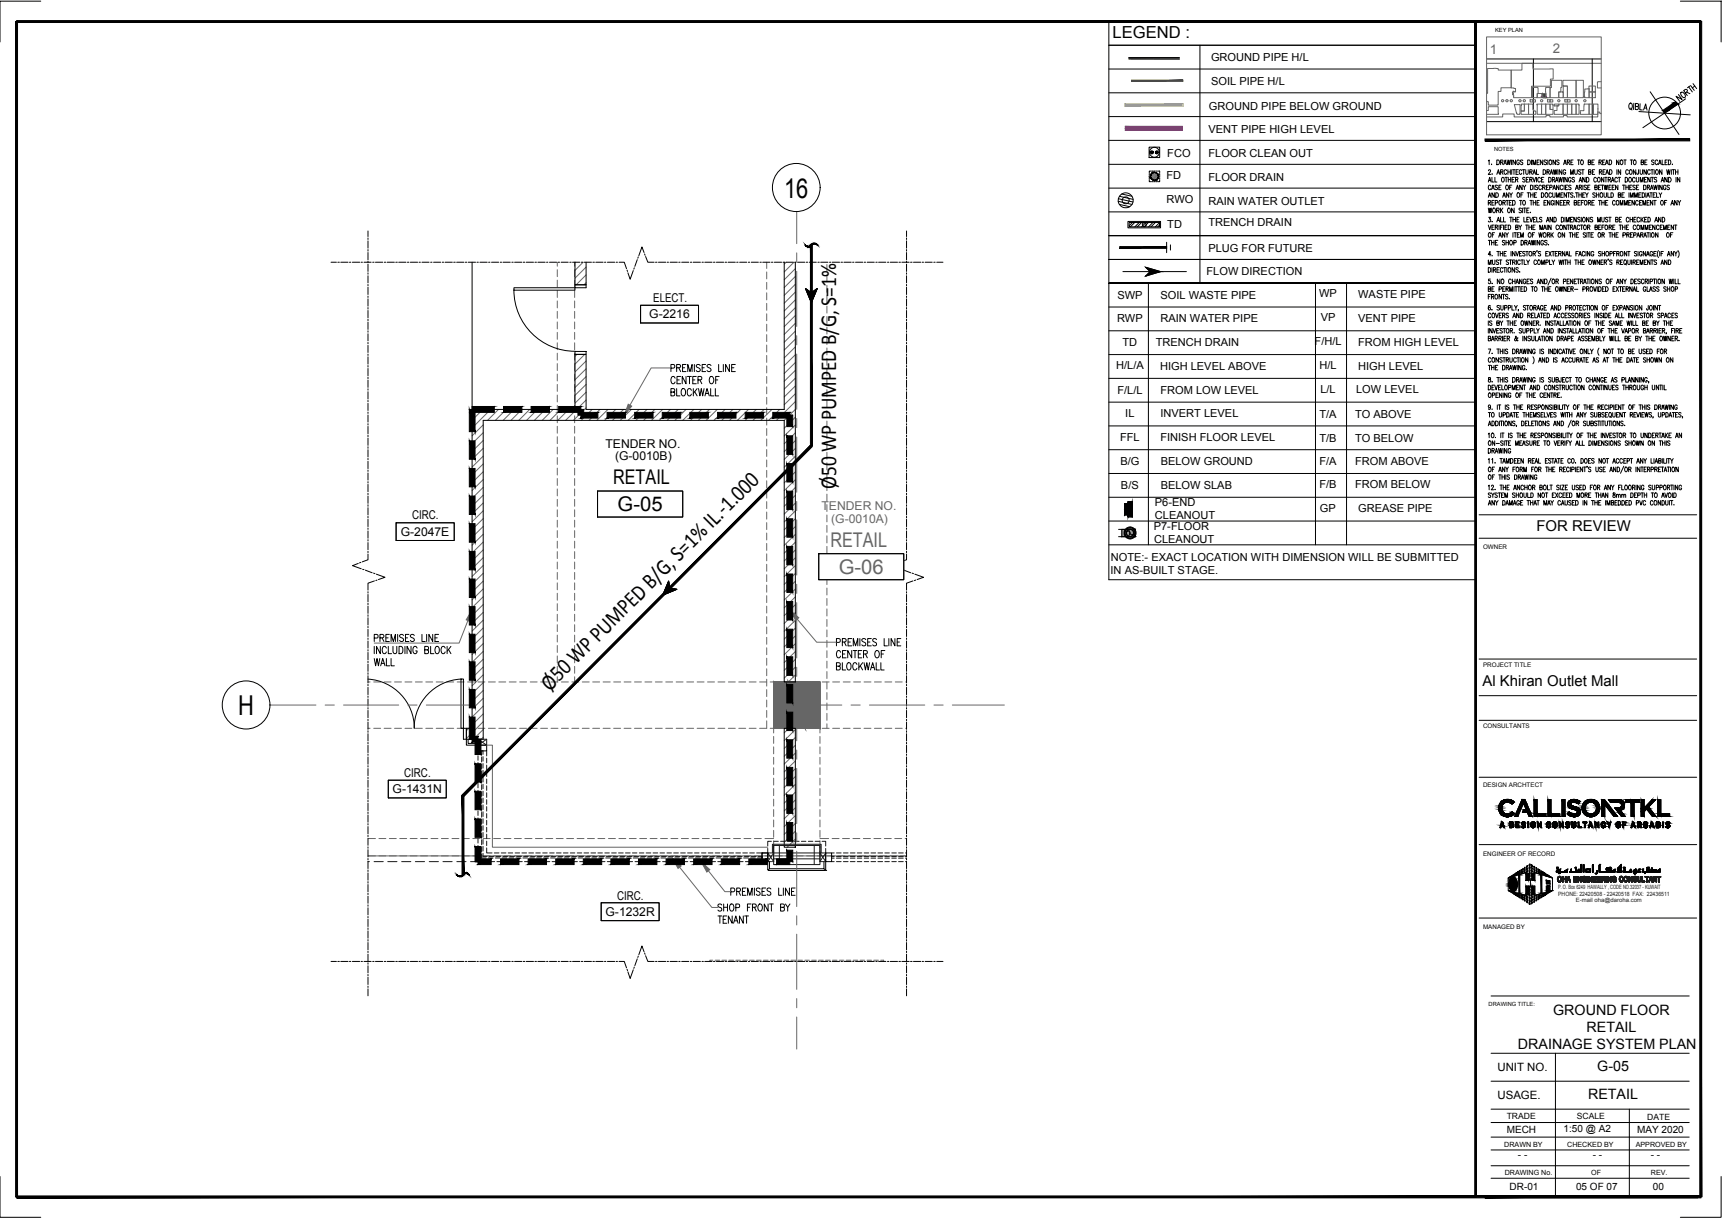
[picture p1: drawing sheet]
<svg xmlns="http://www.w3.org/2000/svg" width="420mm" height="297mm" viewBox="0 0 420 297" stroke-linecap="round" stroke-linejoin="round" font-family="sans-serif">
<defs><g id="words">
<g font-size="6.7">
<text x="191.3" y="48.3">16</text>
<text x="58.1" y="174.5">H</text>
</g>
<g font-size="5.6">
<text x="204" y="119.2" transform="rotate(-90 204 119.2)">Ø50 WP PUMPED B/G, S=1%</text>
<text x="134.2" y="168.6" transform="rotate(-45 134.2 168.6)">Ø50 WP PUMPED B/G, S=1% IL.-1.000</text>
</g>
<g font-size="4.9">
<text x="149.6" y="118.1">RETAIL</text>
<text x="150.7" y="124.7">G-05</text>
</g>
<g font-size="4.9" fill="#666">
<text x="202.6" y="133.5">RETAIL</text>
<text x="204.6" y="140">G-06</text>
</g>
<text font-size="4.1" x="271.4" y="9.3">LEGEND :</text>
<g font-size="3.6">
<text x="374.9" y="129.6">FOR REVIEW</text>
<text x="361.7" y="167.4">Al Khiran Outlet Mall</text>
</g>
<g font-size="3.5">
<text x="379" y="247.5">GROUND FLOOR</text>
<text x="387.1" y="251.8">RETAIL</text>
<text x="370.4" y="255.9">DRAINAGE SYSTEM PLAN</text>
<text x="389.7" y="261.1">G-05</text>
<text x="387.5" y="267.9">RETAIL</text>
</g>
<g font-size="3.3" fill="#666">
<text x="363.5" y="13.2">1</text>
<text x="378.9" y="13">2</text>
</g>
<g font-size="3">
<text x="158.4" y="77.7">G-2216</text>
<text x="159.4" y="73.6">ELECT.</text>
<text x="147.7" y="109.2">TENDER NO.</text>
<text x="150.1" y="112.3">(G-0010B)</text>
<text x="97.8" y="130.7">G-2047E</text>
<text x="100.6" y="126.7">CIRC.</text>
<text x="98.6" y="189.5">CIRC.</text>
<text x="95.8" y="193.5">G-1431N</text>
<text x="150.6" y="219.4">CIRC.</text>
<text x="147.7" y="223.4">G-1232R</text>
</g>
<g font-size="3" fill="#666">
<text x="200.4" y="124.4">TENDER NO.</text>
<text x="202.8" y="127.6">(G-0010A)</text>
</g>
<g font-size="2.8">
<text x="365.4" y="261.3">UNIT NO.</text>
<text x="365.4" y="268.1">USAGE.</text>
</g>
<g font-size="2.7">
<text x="295.5" y="14.9">GROUND PIPE H/L</text>
<text x="295.5" y="20.7">SOIL PIPE H/L</text>
<text x="295" y="26.7">GROUND PIPE BELOW GROUND</text>
<text x="294.9" y="32.5">VENT PIPE HIGH LEVEL</text>
<text x="284.8" y="38.3">FCO</text>
<text x="294.9" y="38.3">FLOOR CLEAN OUT</text>
<text x="284.6" y="43.6">FD</text>
<text x="294.9" y="44.1">FLOOR DRAIN</text>
<text x="284.6" y="49.4">RWO</text>
<text x="294.9" y="49.9">RAIN WATER OUTLET</text>
<text x="284.8" y="55.7">TD</text>
<text x="294.9" y="55">TRENCH DRAIN</text>
<text x="294.9" y="61.5">PLUG FOR FUTURE</text>
<text x="294.4" y="67">FLOW DIRECTION</text>
<text x="272.6" y="72.8">SWP</text>
<text x="283.1" y="72.8">SOIL WASTE PIPE</text>
<text x="321.9" y="72.5">WP</text>
<text x="331.4" y="72.7">WASTE PIPE</text>
<text x="272.5" y="78.6">RWP</text>
<text x="283.1" y="78.6">RAIN WATER PIPE</text>
<text x="322.2" y="78.3">VP</text>
<text x="331.4" y="78.6">VENT PIPE</text>
<text x="272.3" y="89.9">H/L/A</text>
<text x="273.9" y="84.4">TD</text>
<text x="282" y="84.4">TRENCH DRAIN</text>
<text x="320.8" y="84.1">F/H/L</text>
<text x="321.9" y="89.9">H/L</text>
<text x="331.4" y="84.4">FROM HIGH LEVEL</text>
<text x="272.6" y="96">F/L/L</text>
<text x="283" y="90.2">HIGH LEVEL ABOVE</text>
<text x="283.1" y="96">FROM LOW LEVEL</text>
<text x="322.2" y="96">L/L</text>
<text x="330.9" y="95.9">LOW LEVEL</text>
<text x="331.4" y="90.2">HIGH LEVEL</text>
<text x="274.6" y="101.8">IL</text>
<text x="283.1" y="101.8">INVERT LEVEL</text>
<text x="273.3" y="107.6">FFL</text>
<text x="283.1" y="107.6">FINISH FLOOR LEVEL</text>
<text x="321.9" y="107.8">T/B</text>
<text x="321.9" y="102">T/A</text>
<text x="330.6" y="107.8">TO BELOW</text>
<text x="330.6" y="102">TO ABOVE</text>
<text x="273.4" y="113.4">B/G</text>
<text x="283.2" y="113.4">BELOW GROUND</text>
<text x="321.9" y="113.5">F/A</text>
<text x="330.6" y="113.5">FROM ABOVE</text>
<text x="273.5" y="119.2">B/S</text>
<text x="283.2" y="119.2">BELOW SLAB</text>
<text x="321.9" y="118.9">F/B</text>
<text x="330.6" y="118.9">FROM BELOW</text>
<text x="281.8" y="123.5">P6-END</text>
<text x="322.1" y="124.7">GP</text>
<text x="331.4" y="125">GREASE PIPE</text>
<text x="281.5" y="129.3">P7-FLOOR</text>
<text x="281.8" y="126.7">CLEANOUT</text>
<text x="271" y="136.8">NOTE:- EXACT LOCATION WITH DIMENSION WILL BE SUBMITTED</text>
<text x="281.6" y="132.5">CLEANOUT</text>
<text x="271" y="140">IN AS-BUILT STAGE.</text>
</g>
<g font-size="2.4">
<text x="381.5" y="276">1:50 @ A2</text>
<text x="367.6" y="276.4">MECH</text>
<text x="399.5" y="276.2">MAY 2020</text>
<text x="370.4" y="282.4">- -</text>
<text x="388.6" y="282.3">- -</text>
<text x="402.8" y="282.3">- -</text>
<text x="368.3" y="290.2">DR-01</text>
<text x="384.6" y="290.2">05 OF 07</text>
<text x="403.3" y="290.2">00</text>
</g>
<g font-size="2.1">
<text x="367.6" y="273">TRADE</text>
<text x="384.7" y="273">SCALE</text>
<text x="401.9" y="273">DATE</text>
</g>
<g font-size="1.7">
<text x="367" y="279.8">DRAWN BY</text>
<text x="382.4" y="279.8">CHECKED BY</text>
<text x="399.1" y="279.8">APPROVED BY</text>
<text x="367.2" y="286.5">DRAWING No.</text>
<text x="388.2" y="286.5">OF</text>
<text x="402.8" y="286.7">REV.</text>
</g>
<g font-size="1.5">
<text x="361.9" y="133.8">OWNER</text>
<text x="361.9" y="162.6">PROJECT TITLE</text>
<text x="361.9" y="177.6">CONSULTANTS</text>
<text x="361.9" y="191.9">DESIGN ARCHTECT</text>
<text x="361.9" y="208.7">ENGINEER OF RECORD</text>
<text x="361.9" y="226.6">MANAGED BY</text>
</g>
<g font-size="1.4">
<text x="364.8" y="7.7">KEY PLAN</text>
<text x="364.5" y="36.9">NOTES</text>
<text x="363.2" y="245.3">DRAWING TITLE:</text>
</g>
<g font-size="1.4" fill="#1a1a1a">
<text x="380.2" y="216.8">P. O. Box 6249 HAWALLY , CODE NO.32037 - KUWAIT</text>
<text x="380.2" y="218.5">PHONE: 22420508 - 22420518 FAX: 22436511</text>
<text x="384.5" y="219.9">E-mail oha@daroha.com</text>
</g>
</g></defs>
<!-- layer: General Layout mezz$0$S-280-M_STRUCT_FRAME -->
<g fill="none" stroke="#666" stroke-width=".24">
<path d="M136 64v.9M136 65.8v1.7M136 68.3v1.7M136 70.9v1.6M136 73.4v1.7M136 75.9v1.7M136 78.5v1.7M140.2 64v.9M140.2 65.8v1.7M140.2 68.3v1.7M140.2 70.9v1.6M140.2 73.4v1.7"/>
<path d="M140.2 75.9v1.7M140.2 78.5v1.7M187.1 64v1.5M187.1 66.3v1.7M187.1 68.9v1.7M187.1 71.4v1.7M187.1 74v1.7M187.1 76.5v1.7M187.1 79.1v1.7M201.8 64.5v1.7M201.8 67v1.7M201.8 69.6v1.7"/>
<path d="M201.8 72.1v1.7M201.8 74.7v1.7M201.8 77.2v1.7M201.8 79.8v1.7M136 81.1v1.6M136 83.6v1.7M136 86.1v1.7M136 88.7v1.7M136 91.2v1.7M136 93.8v1.6M136 96.3v1.7M136 98.9v1.7"/>
<path d="M140.2 81.1v1.6M140.2 83.6v1.7M140.2 86.1v1.7M140.2 88.7v1.7M140.2 91.2v1.7M140.2 93.8v1.6M140.2 96.3v1.7M140.2 98.9v1.7M187.1 81.6v1.7M187.1 84.1v1.7M187.1 86.7v1.7M187.1 89.2v1.8"/>
<path d="M187.1 91.8v1.7M187.1 94.3v1.7M187.1 96.9v1.7M187.1 99.4v1.7M201.8 82.3v1.7M201.8 84.9v1.7M201.8 87.4v1.7M201.8 89.9v1.7M201.8 92.5v1.7M201.8 95v1.8M201.8 97.6v1.7M136 101.4v1.7"/>
<path d="M136 104v1.6M136 106.5v1.7M136 109v1.7M136 111.6v1.7M136 114.2v1.7M136 116.7v1.7M136 119.2v1.7M140.2 101.4v1.7M140.2 104v1.6M140.2 106.5v1.7M140.2 109v1.7M140.2 111.6v1.7"/>
<path d="M140.2 114.2v1.7M140.2 116.7v1.7M140.2 119.2v1.7M187.1 102v1.7M187.1 104.5v1.7M187.1 107v1.8M187.1 109.6v1.7M187.1 112.2v1.7M187.1 114.7v1.7M187.1 117.2v1.7M187.1 119.8v1.7M201.8 100.1v1.7"/>
<path d="M201.8 102.7v1.7M201.8 105.2v1.7M201.8 107.8v1.7M201.8 110.3v1.7M201.8 112.8v1.8M201.8 115.4v1.7M201.8 118v1.7M136 121.8v1.7M136 124.3v1.7M136 126.9v1.7M136 129.4v1.7M136 132v1.7"/>
<path d="M136 134.5v1.7M136 137.1v1.7M136 139.6v1.7M140.2 121.8v1.7M140.2 124.3v1.7M140.2 126.9v1.7M140.2 129.4v1.7M140.2 132v1.7M140.2 134.5v1.7M140.2 137.1v1.7M140.2 139.6v1.7M187.1 122.3v1.7"/>
<path d="M187.1 124.9v1.7M187.1 127.5v1.6M187.1 130v1.7M187.1 132.5v1.7M187.1 135.1v1.7M187.1 137.6v1.7M201.8 120.5v1.7M201.8 123v1.7M201.8 125.6v1.7M201.8 128.1v1.7M201.8 130.7v1.7M201.8 133.3v1.6"/>
<path d="M201.8 135.8v1.7M201.8 138.3v1.7M136 142.1v1.7M136 144.7v1.7M136 147.2v1.7M136 149.8v1.7M136 152.3v1.7M136 154.9v1.7M136 157.4v1.7M136 160v1.7M140.2 142.1v1.7M140.2 144.7v1.7"/>
<path d="M140.2 147.2v1.7M140.2 149.8v1.7M140.2 152.3v1.7M140.2 154.9v1.7M140.2 157.4v1.7M140.2 160v1.7M187.1 140.2v1.6M187.1 142.7v1.7M187.1 145.3v1.7M187.1 147.8v1.7M187.1 150.4v1.6M187.1 152.9v1.7"/>
<path d="M187.1 155.4v1.7M187.1 158v1.7M201.8 140.9v1.7M201.8 143.4v1.7M201.8 146v1.6M201.8 148.5v1.7M201.8 151.1v1.7M201.8 153.6v1.7M201.8 156.2v1.6M201.8 158.7v1.7M89.8 166.3h.5M89.8 177.6h.5"/>
<path d="M91.2 166.3h1.7M91.2 177.6h1.7M93.7 166.3h1.7M93.7 177.6h1.7M96.3 166.3h1.7M96.3 177.6h1.7M98.8 166.3h1.7M98.8 177.6h1.7M101.3 166.3h1.7M101.3 177.6h1.7M103.9 166.3h1.7M103.9 177.6h1.7"/>
<path d="M106.4 166.3h1.7M106.4 177.6h1.7M109 166.3h1.7M109 177.6h1.7M111.5 166.3h1.7M111.5 177.6h1.7M114.1 166.3h1.7M114.1 177.6h1.7M116.6 166.3h1.7M116.6 177.6h1.7M119.2 166.3h1.7M119.2 177.6h1.7"/>
<path d="M121.7 166.3h1.7M121.7 177.6h1.7M124.2 166.3h1.7M124.2 177.6h1.7M126.8 166.3h1.7M126.8 177.6h1.7M129.4 166.3h1.7M129.4 177.6h1.7M131.9 166.3h1.7M131.9 177.6h1.7M134.5 166.3h1.6M134.5 177.6h1.6"/>
<path d="M136 162.5v1.7M136 165v1.3M137 166.3h1.7M137 177.6h1.7M139.5 166.3h1.7M139.5 177.6h1.7M140.2 162.5v1.7M140.2 165v1.3M142.1 166.3h1.7M142.1 177.6h1.7M144.6 166.3h1.7M144.6 177.6h1.7"/>
<path d="M147.2 166.3h1.7M147.2 177.6h1.7M149.7 166.3h1.7M149.7 177.6h1.7M152.3 166.3h1.7M152.3 177.6h1.7M154.8 166.3h1.7M154.8 177.6h1.7M157.4 166.3h1.6M157.4 177.6h1.6M159.9 166.3h1.7M159.9 177.6h1.7"/>
<path d="M162.4 166.3h1.7M162.4 177.6h1.7M165 166.3h1.7M165 177.6h1.7M167.6 166.3h1.6M167.6 177.6h1.6M170.1 166.3h1.7M170.1 177.6h1.7M172.6 166.3h1.7M172.6 177.6h1.7M175.2 166.3h1.7M175.2 177.6h1.7"/>
<path d="M177.7 166.3h1.7M177.7 177.6h1.7M180.3 166.3h1.6M180.3 177.6h1.6M182.8 166.3h1.7M182.8 177.6h1.7M185.3 166.3h1.8M187.1 175.8v1.8h-1.8M187.1 160.5v1.7M187.1 163.1v1.7M187.1 165.6v1.7M187.1 168.2v1.7"/>
<path d="M187.1 170.7v1.7M187.1 173.3v1.6M187.9 166.3h1.7M187.9 177.6h1.7M188.8 177.6v1.2M188.8 179.6v1.7M190.5 166.3h1.7M190.5 177.6h1.7M193 166.3h1.7M193 177.6h1.7M195.5 166.3h1.7M195.5 177.6h1.7"/>
<path d="M198.1 166.3h1.7M198.1 177.6h1.7M200.1 177.6v1.2M200.1 179.6v1.7M200.6 166.3h1.7M200.6 177.6h1.7M201.8 161.2v1.7M201.8 163.8v1.7M201.8 166.3v1.7M201.8 168.9v1.7M201.8 171.4v1.7M201.8 174v1.7"/>
<path d="M201.8 176.5v1.1M203.2 166.3h1.7M203.2 177.6h1.7M205.7 166.3h1.7M205.7 177.6h1.7M208.3 166.3h1.7M208.3 177.6h1.7M210.8 166.3h1.7M210.8 177.6h1.7M213.4 166.3h1.7M213.4 177.6h1.7M215.9 166.3h1.7"/>
<path d="M215.9 177.6h1.7M218.4 166.3h1.7M218.4 177.6h1.7M221 166.3h.2M221 177.6h.2M188.8 182.1v1.7M188.8 184.7v1.7M188.8 187.2v1.7M188.8 189.8v1.7M188.8 192.3v1.7M188.8 194.9v1.7M188.8 197.4v1.7"/>
<path d="M188.8 200v1.7M200.1 182.1v1.7M200.1 184.7v1.7M200.1 187.2v1.7M200.1 189.8v1.7M200.1 192.3v1.7M200.1 194.9v1.7M200.1 197.4v1.7M200.1 200v1.7M89.9 204.5h1.7M89.9 208.7h1.7M92.5 204.5h1.6"/>
<path d="M92.5 208.7h1.6M95 204.5h1.7M95 208.7h1.7M97.5 204.5h1.7M97.5 208.7h1.7M100.1 204.5h1.7M100.1 208.7h1.7M102.6 204.5h1.7M102.6 208.7h1.7M105.2 204.5h1.6M105.2 208.7h1.6M107.7 204.5h1.7"/>
<path d="M107.7 208.7h1.7M110.3 204.5h1.7M110.3 208.7h1.7M112.8 204.5h1.7M112.8 208.7h1.7M115.4 204.5h1.7M115.4 208.7h1.7M117.9 204.5h1.7M117.9 208.7h1.7M120.4 204.5h1.7M120.4 208.7h1.7M123 204.5h1.7"/>
<path d="M123 208.7h1.7M125.5 204.5h1.7M125.5 208.7h1.7M128.1 204.5h1.7M128.1 208.7h1.7M130.6 204.5h1.7M130.6 208.7h1.7M133.2 204.5h1.7M133.2 208.7h1.7M135.7 204.5h1.7M135.7 208.7h1.7M138.3 204.5h1.7"/>
<path d="M138.3 208.7h1.7M140.8 204.5h1.7M140.8 208.7h1.7M143.3 204.5h1.7M143.3 208.7h1.7M145.9 204.5h1.7M145.9 208.7h1.7M148.5 204.5h1.7M148.5 208.7h1.7M151 204.5h1.7M151 208.7h1.7M153.5 204.5h1.7"/>
<path d="M153.5 208.7h1.7M156.1 204.5h1.7M156.1 208.7h1.7M158.6 204.5h1.7M158.6 208.7h1.7M161.2 204.5h1.7M161.2 208.7h1.7M163.7 204.5h1.7M163.7 208.7h1.7M166.2 204.5h1.8M166.2 208.7h1.8M168.8 204.5h1.7"/>
<path d="M168.8 208.7h1.7M171.4 204.5h1.7M171.4 208.7h1.7M173.9 204.5h1.7M173.9 208.7h1.7M176.4 204.5h1.7M176.4 208.7h1.7M179 204.5h1.7M179 208.7h1.7M181.5 204.5h1.7M181.5 208.7h1.7M184.1 204.5h1.7"/>
<path d="M184.1 208.7h1.7M186.6 204.5h2.2M186.6 208.7h1.7M188.8 202.5v1.7M188.8 205v1.7M188.8 207.6v1.1M189.2 208.7h1.7M191.7 208.7h1.7M194.3 208.7h1.7M196.8 208.7h1.7M199.3 208.7h1.7M200.1 204.5h2.1"/>
<path d="M200.1 202.5v1.7M200.1 205v1.7M200.1 207.6v1.1M201.9 208.7h1.7M203 204.5h1.7M204.4 208.7h1.8M205.6 204.5h1.7M207 208.7h1.7M208.1 204.5h1.7M209.5 208.7h1.7M210.7 204.5h1.7M212.1 208.7h1.7"/>
<path d="M213.2 204.5h1.7M214.6 208.7h1.7M215.8 204.5h1.7M217.2 208.7h1.7M218.3 204.5h1.7M219.7 208.7h1.5M220.9 204.5h.3"/>
</g>
<!-- layer: General Layout mezz$0$S-280-M_COLUMN -->
<path d="M188.8 166.3h11.3v11.3h-11.3z" fill="none" stroke="#666" stroke-width=".24"/>
<!-- layer: General Layout mezz$0$A-230-M_FLOOR -->
<path d="M89.8 208.7h131.4" fill="none" stroke="#666" stroke-width=".24"/>
<!-- layer: 01_GROUND FLOOR PLAN$0$ae-00-col-gf-x$0$A-COL -->
<path d="M188.8 166.3h11.3v11.3h-11.3z" fill="none" stroke="#666" stroke-width=".24"/>
<!-- layer: 01_GROUND FLOOR PLAN$0$ae-00-col-gf-x$0$A-COL-HATCH -->
<g fill="#666" stroke="#666" stroke-width=".24">
<path d="M192.4 166.3h7.7v11.3z"/>
<path d="M192.4 166.3l7.7 11.3h-3.7z"/>
<path d="M188.8 166.3l7.6 11.3-4-11.3zM188.8 166.3l7.6 11.3h-7.6z"/>
<path d="M192.4 166.3l7.7 11.3v-11.3zM192.4 166.3l7.7 11.3h-3.7z"/>
<path d="M188.8 166.3l7.6 11.3-4-11.3zM188.8 166.3l7.6 11.3h-7.6z"/>
</g>
<!-- layer: 01_GROUND FLOOR PLAN$0$A-WA-HATCH -->
<g fill="none" stroke="#666" stroke-width=".24">
<path d="M140.4 64h-.1M142.3 64l-2 1.9M143 65.1l-2.7 2.7M143 67l-2.4 2.5M143 68.9l-.5 .6M191.8 64l-.5 .4M193.7 64l-2.4 2.3M194.1 65.5l-2.8 2.7M194.1 67.4l-2.8 2.7M194.1 69.3l-2.8 2.7M194.1 71.2l-2.8 2.7M194.1 73.1l-2.8 2.7"/>
<path d="M194.1 75l-2.8 2.8M194.1 76.9l-2.8 2.8M194.1 78.9l-2.8 2.7M115.9 99.9l-.7 .7M117.8 99.9l-2.6 2.6M119.7 99.9l-4.5 4.5M121.6 99.9l-2.6 2.6M123.5 99.9l-2.6 2.6M125.4 99.9l-2.6 2.6M127.3 99.9l-2.6 2.6M129.2 99.9l-2.6 2.6M131.1 99.9l-2.6 2.6"/>
<path d="M133.1 99.9l-2.7 2.6M135 99.9l-2.7 2.6M136.9 99.9l-2.7 2.6M138.8 99.9l-2.7 2.6M140.8 86.4l-.5 .5M142.7 86.4l-2.4 2.4M143 88l-2.7 2.7M143 89.9l-2.7 2.7M143 91.8l-2.7 2.7M143 93.8l-2.7 2.6M143 95.7l-2.7 2.6M143 97.6l-5 4.9"/>
<path d="M143 99.5l-3.1 3M144.5 99.9l-2.7 2.6M146.4 99.9l-2.7 2.6M148.3 99.9l-2.7 2.6M150.2 99.9l-2.7 2.6M152.1 99.9l-2.7 2.6M154.1 99.9l-2.8 2.6M156 99.9l-2.8 2.6M157.9 99.9l-2.7 2.6M159.8 99.9l-2.7 2.6M161.7 99.9l-2.7 2.6M163.6 99.9l-2.7 2.6"/>
<path d="M165.5 99.9l-2.7 2.6M167.4 99.9l-2.7 2.6M169.3 99.9l-2.7 2.6M171.2 99.9l-2.7 2.6M173.1 99.9l-2.7 2.6M175 99.9l-2.7 2.6M176.9 99.9l-2.7 2.6M178.8 99.9l-2.7 2.6M180.7 99.9l-2.7 2.6M182.6 99.9l-2.7 2.6M184.5 99.9l-2.7 2.6M186.4 99.9l-2.7 2.6"/>
<path d="M188.3 99.9l-2.7 2.6M190.2 99.9l-2.7 2.6M194.1 80.8l-2.8 2.7M194.1 82.7l-2.8 2.7M194.1 84.6l-2.8 2.7M194.1 86.5l-2.8 2.7M194.1 88.4l-2.8 2.7M194.1 90.3l-2.8 2.7M194.1 92.2l-2.8 2.7M194.1 94.1l-2.8 2.7M194.1 96l-2.8 2.7M194.1 97.9l-4.7 4.6"/>
<path d="M194.1 99.9l-2.8 2.6M117.9 103.6l-2.7 2.7M117.9 105.5l-2.7 2.7M117.9 107.4l-2.7 2.7M117.9 109.3l-2.7 2.7M117.9 111.2l-2.7 2.7M117.9 113.1l-2.7 2.7M117.9 115l-2.7 2.7M117.9 117l-2.7 2.6M117.9 118.9l-2.7 2.6M194.1 101.8l-2.8 2.6M194.1 103.7l-2.8 2.6"/>
<path d="M194.1 105.6l-2.8 2.6M194.1 107.5l-2.8 2.6M194.1 109.4l-2.8 2.6M194.1 111.3l-2.8 2.6M194.1 113.2l-2.8 2.7M194.1 115.1l-2.8 2.7M194.1 117l-2.8 2.7M194.1 118.9l-2.8 2.7M117.9 120.8l-2.7 2.6M117.9 122.7l-2.7 2.6M117.9 124.6l-2.7 2.6M117.9 126.5l-2.7 2.6"/>
<path d="M117.9 128.4l-2.7 2.6M117.9 130.3l-2.7 2.7M117.9 132.2l-2.7 2.7M117.9 134.1l-2.7 2.7M117.9 136l-2.7 2.7M117.9 137.9l-2.7 2.7M117.9 139.8l-2.7 2.7M194.1 120.8l-2.8 2.7M194.1 122.7l-2.8 2.7M194.1 124.6l-2.8 2.7M194.1 126.5l-2.8 2.7M194.1 128.4l-2.8 2.7"/>
<path d="M194.1 130.3l-2.8 2.7M194.1 132.2l-2.8 2.7M194.1 134.1l-2.8 2.7M194.1 136l-2.8 2.7M194.1 138l-2.8 2.6M194.1 139.9l-2.8 2.6M117.9 141.7l-2.7 2.7M117.9 143.6l-2.7 2.7M117.9 145.5l-2.7 2.7M117.9 147.4l-2.7 2.7M117.9 149.3l-2.7 2.7M117.9 151.2l-2.7 2.7"/>
<path d="M117.9 153.1l-2.7 2.7M117.9 155.1l-2.7 2.6M117.9 157l-2.7 2.6M117.9 158.9l-2.7 2.6M194.1 141.8l-2.8 2.6M194.1 143.7l-2.8 2.6M194.1 145.6l-2.8 2.6M194.1 147.5l-2.8 2.6M194.1 149.4l-2.8 2.6M194.1 151.3l-2.8 2.7M194.1 153.2l-2.8 2.7M194.1 155.1l-2.8 2.7"/>
<path d="M194.1 157l-2.8 2.7M194.1 158.9l-2.8 2.7M114.4 177.6l-.6 .6M117.9 160.8l-2.7 2.6M117.9 162.7l-2.7 2.6M117.9 164.6l-2.7 2.6M117.9 166.5l-2.7 2.6M117.9 168.4l-2.7 2.7M117.9 170.3l-2.7 2.7M117.9 172.2l-2.7 2.7M117.9 174.1l-2.7 2.7M117.9 176l-4.1 4.1"/>
<path d="M117.9 177.9l-2.4 2.4M117.9 179.8l-.5 .5M192.5 177.6l-1.2 1.1M194.1 160.8l-2.8 2.7M194.1 162.7l-2.8 2.7M194.1 164.6l-1.7 1.7M194.1 178l-2.8 2.6M194.1 179.9l-2.8 2.6M194.1 181.8l-2.8 2.6M194.1 183.7l-2.8 2.6M194.1 185.6l-2.8 2.6M194.1 187.5l-2.8 2.6"/>
<path d="M194.1 189.4l-2.8 2.7M194.1 191.3l-2.8 2.7M194.1 193.2l-2.8 2.7M194.1 195.1l-2.8 2.7M194.1 197l-2.8 2.7M194.1 198.9l-2.8 2.7M194.1 200.8l-2.8 2.7M194.1 202.7l-2.8 2.7M194.1 204.6l-2 2M194.1 206.5l-.1 .1"/>
</g>
<!-- layer: 01_GROUND FLOOR PLAN$0$A-WALL_INT -->
<path d="M115.2 64v113.6h-1.4v2.7h4.1v-77.8h73.4v63.8h2.8v-102.3M140.3 64v5.5h2.7v-5.5M191.3 64v35.9h-48.3v-13.5h-2.7v13.5h-25.1M191.3 177.6h2.8v29h-2.8z" fill="none" stroke="#000" stroke-width=".24"/>
<!-- layer: 01_GROUND FLOOR PLAN$0$A-DOOR -->
<path d="M125.4 70.2h14.9v.6h-14.9zM125.4 70.7a14.9 14.9 0 0 0 14.9 15M140.3 69.5h2.7v.7h-2.7zM140.3 85.7h2.7v.7h-2.7zM112.5 165.6a12 12 0 0 0-11.5 12 11.9 11.9 0 0 0-11.2-12M112.5 165.6h.6v12h-.6zM113.1 177.6h.7v2.7h-.7z" fill="none" stroke="#000" stroke-width=".24"/>
<!-- layer: 01_GROUND FLOOR PLAN$0$AE-GF-FLOR-ACC-X$0$A-PALM-GRILLE -->
<g fill="none" stroke="#666" stroke-width=".24">
<path d="M173.9 234.2h-.7v.3M174.5 234.2h1.1M176.1 234.2h1.2M177.8 234.2h1.2M179.5 234.2h1.1M181.2 234.2h1.1M182.9 234.2h1.1M184.6 234.2h1.1M186.3 234.2h1.1M188 234.2h1.1M189.7 234.2h1.1M191.3 234.2h1.1"/>
<path d="M193 234.2h1.1M194.7 234.2h1.1M196.4 234.2h1.1M198 234.2h1.2M199.7 234.2h1.2M201.4 234.2h1.2M203.1 234.2h1.1M204.8 234.2h1.1M206.5 234.2h1.1M208.2 234.2h1.1M209.8 234.2h1.1M211.5 234.2h1.1"/>
<path d="M213.2 234.2h1.1M214.9 234.2h.7v.3"/>
</g>
<!-- layer: 01_GROUND FLOOR PLAN$0$AE-00-GF PLAN-ISK-X$0$A-GLAZ-CURT -->
<path d="M117.5 183.1h.4M185.9 208.9v.3" fill="none" stroke="#000" stroke-width=".24"/>
<path d="M113.8 180.3v1.4h2.8M114.2 180.3v1h2.4M187.3 210.1v2l.2 .2h13.8l.2-2.2M187.7 210.1v1.8h13.3v-1.8M187.7 211.9l-.2 .2M201 211.9l.3 .2M201.5 212.3h.1" fill="none" stroke="#000" stroke-width=".24"/>
<!-- layer: 01_GROUND FLOOR PLAN$0$AE-00-GF PLAN-ISK-X$0$A-Steel Frame -->
<path d="M188.8 206.2h11.3v4.6h-11.3zM188.8 208h11.3M188.8 209.5h11.3M190.2 206.2v4.6M198.7 206.2v4.6" fill="none" stroke="#1a1a1a" stroke-width=".24"/>
<!-- layer: 01_GROUND FLOOR PLAN$0$AE-00-GF PLAN-ISK-X$0$A-GLZ-HID -->
<g fill="none" stroke="#1a1a1a" stroke-width=".24">
<path d="M187.3 209.9v.2h.2M187.3 208v.3M187.3 208.4v.2M187.3 208.7v.2M187.3 209v.2M187.3 209.3v.2M187.3 209.6v.2M187.4 210l-.1 .1M187.5 208.3l.1 .1M187.5 208h-.2l.2 .2M187.6 209.7l-.1 .2M187.6 210.1h.2"/>
<path d="M187.6 208h.2M187.7 208.5l.1 .2M187.7 209.5v.2M187.8 208.7l.2 .2M187.9 209.2l-.1 .2M188 210.1h.1M188 208h.1M188 209l.1 .2M188.1 209l-.1 .2M188.2 209.2l.1 .2M188.3 210.1h.1M188.3 208h.1"/>
<path d="M188.3 208.7l-.1 .2M188.3 209.5l.2 .2M188.4 208.5l-.1 .1M188.5 209.7l.1 .2M188.6 208h.2v.3M188.6 208.2l-.1 .2M188.7 210l.1 .1M188.8 209.9v.2h-.2M188.8 208.4v.2M188.8 208.7v.2M188.8 209v.2M188.8 209.3v.2"/>
<path d="M188.8 209.6v.2M188.8 208l-.1 .2M200.1 209.9v.2h.2M200.1 208.4v.2M200.1 208.7v.2M200.1 209v.2M200.1 209.3v.2M200.1 209.6v.2M200.1 208l.1 .2M200.1 210l-.1 .1M200.2 208.2l.1 .2M200.3 208h-.2v.3"/>
<path d="M200.3 209.7l-.1 .2M200.4 210.1h.2M200.4 208h.2M200.4 208.5l.1 .1M200.4 209.5v.2M200.5 208.7l.2 .2M200.6 209.2l-.1 .2M200.7 210.1h.2M200.7 208h.2M200.7 209l.1 .2M200.8 209l-.1 .2M200.9 209.2l.1 .2"/>
<path d="M201 210.1h.2M201 208h.2M201 209.5l.2 .2M201.2 208.5l-.3 .4M201.2 209.7l.1 .2M201.3 208h.2l-.1 .2M201.3 208.3l-.1 .1M201.4 210l.1 .1M201.5 209.9v.2h-.2M201.5 208v.3M201.5 208.4v.2M201.5 208.7v.2"/>
<path d="M201.5 209v.2M201.5 209.3v.2M201.5 209.6v.2"/>
</g>
<!-- layer: 01_GROUND FLOOR PLAN$0$AE-00-GF PLAN-ISK-X$0$A-1 -->
<g fill="none" stroke="#1a1a1a" stroke-width=".24">
<path d="M116.6 180.3h2.1v1.4h-2.1zM116.6 180.3l2.1 1.4M118.7 180.3l-2.1 1.4M187.3 206.9v1.1M188.2 205.2h-.9v1.1M188.5 208v-2.1h11.9v2.1M188.8 208v-1.8h11.3v1.8M188.8 205.2h1.1M190.5 205.2h1.1M192.2 205.2h1.1M193.8 205.2h1.2M195.5 205.2h1.1"/>
<path d="M197.2 205.2h1.1M198.9 205.2h1.1M200.6 205.2h.9v1.1M201.5 206.9v1.1"/>
</g>
<g fill="none" stroke="#1a1a1a" stroke-width=".24">
<path d="M116.6 183.1v.6M116.6 184.3v1.1M116.6 186v1.1M116.6 187.6v1.2M116.6 189.3v1.1M116.6 191v1.1M116.6 192.7v1.1M116.6 194.4v1.1M116.6 196.1v1.1M116.6 197.8v1.1M116.6 199.5v1.1M117.5 183.1v1"/>
<path d="M117.5 184.7v1.1M117.5 186.4v1.1M117.5 188.1v1.1M117.5 189.7v1.2M117.5 191.4v1.2M117.5 193.1v1.1M117.5 194.8v1.1M117.5 196.5v1.1M117.5 198.1v1.2M117.5 199.8v1.2M117.9 183.1v.9M117.9 184.5v1.1"/>
<path d="M117.9 186.2v1.1M117.9 187.9v1.1M117.9 189.6v1.1M117.9 191.2v1.1M117.9 192.9v1.1M117.9 194.6v1.1M117.9 196.3v1.1M117.9 198v1.1M117.9 199.7v1.1M118.7 183.1v1.2M118.7 184.9v1.1M118.7 186.6v1.1"/>
<path d="M118.7 188.3v1.1M118.7 190v1.1M118.7 191.6v1.2M118.7 193.3v1.2M118.7 195v1.2M118.7 196.7v1.1M118.7 198.4v1.1M116.6 209.5v.6h.7M116.6 201.1v1.2M116.6 202.8v1.1M116.6 204.5v1.1M116.6 206.2v1.1"/>
<path d="M116.6 207.9v1.1M117.5 208.3v.9h1.1M117.5 201.5v1.1M117.5 203.2v1.1M117.5 204.9v1.1M117.5 206.6v1.1M117.9 210.1h1.1M117.9 208.1v.8h.9M117.9 201.4v1.1M117.9 203v1.2M117.9 204.7v1.2M117.9 206.4v1.1"/>
<path d="M118.7 206.8v1.2h1.4M118.7 200.1v1.1M118.7 201.7v1.2M118.7 203.4v1.1M118.7 205.1v1.1M119.2 209.2h1.1M119.3 208.9h1.1M119.5 210.1h1.2M120.6 208h1.2M120.9 209.2h1.1M121 208.9h1.1M121.2 210.1h1.2"/>
<path d="M122.3 208h1.1M122.5 209.2h1.2M122.7 208.9h1.1M122.9 210.1h1.1M124 208h1.1M124.2 209.2h1.1M124.4 208.9h1.1M124.6 210.1h1.1M125.7 208h1.1M125.9 209.2h1.1M126.1 208.9h1.1M126.3 210.1h1.1"/>
<path d="M127.3 208h1.2M127.6 209.2h1.1M127.8 208.9h1.1M128 210.1h1.1M129 208h1.2M129.2 209.2h1.2M129.5 208.9h1.1M129.7 210.1h1.1M130.7 208h1.1M130.9 209.2h1.2M131.1 208.9h1.1M131.4 210.1h1.1"/>
<path d="M132.4 208h1.1M132.6 209.2h1.2M132.8 208.9h1.1M133 210.1h1.2M134.1 208h1.1M134.3 209.2h1.1M134.5 208.9h1.1M134.7 210.1h1.1M135.8 208h1.1M136 209.2h1.1M136.2 208.9h1.1M136.4 210.1h1.1"/>
<path d="M137.5 208h1.1M137.7 209.2h1.1M137.8 208.9h1.2M138.1 210.1h1.1M139.1 208h1.2M139.4 209.2h1.1M139.5 208.9h1.2M139.8 210.1h1.1M140.8 208h1.1M141.1 209.2h1.1M141.2 208.9h1.2M141.4 210.1h1.2"/>
<path d="M142.5 208h1.1M142.7 209.2h1.1M142.9 208.9h1.1M143.1 210.1h1.2M144.2 208h1.1M144.4 209.2h1.1M144.6 208.9h1.1M144.8 210.1h1.1M145.9 208h1.1M146.1 209.2h1.1M146.3 208.9h1.1M146.5 210.1h1.1"/>
<path d="M147.6 208h1.1M147.8 209.2h1.1M148 208.9h1.1M148.2 210.1h1.1M149.2 208h1.2M149.5 209.2h1.1M149.6 208.9h1.1M149.9 210.1h1.1M150.9 208h1.2M151.2 209.2h1.1M151.3 208.9h1.1M151.6 210.1h1.1"/>
<path d="M152.6 208h1.2M152.8 209.2h1.2M153 208.9h1.1M153.2 210.1h1.1M154.3 208h1.1M154.5 209.2h1.2M154.7 208.9h1.1M154.9 210.1h1.1M156 208h1.1M156.2 209.2h1.1M156.4 208.9h1.1M156.6 210.1h1.1"/>
<path d="M157.6 208h1.2M157.9 209.2h1.1M158.1 208.9h1.1M158.3 210.1h1.1M159.3 208h1.2M159.6 209.2h1.1M159.8 208.9h1.1M160 210.1h1.1M161 208h1.1M161.2 209.2h1.2M161.4 208.9h1.2M161.7 210.1h1.1"/>
<path d="M162.7 208h1.1M162.9 209.2h1.1M163.1 208.9h1.2M163.3 210.1h1.2M164.4 208h1.1M164.6 209.2h1.1M164.8 208.9h1.1M165 210.1h1.2M166.1 208h1.1M166.3 209.2h1.1M166.5 208.9h1.1M166.7 210.1h1.1"/>
<path d="M167.8 208h1.1M168 209.2h1.1M168.1 208.9h1.2M168.4 210.1h1.1M169.5 208h1.1M169.7 209.2h1.1M169.8 208.9h1.2M170.1 210.1h1.1M171.2 208h1.1M171.4 209.2h1.1M171.5 208.9h1.2M171.7 210.1h1.2"/>
<path d="M172.8 208h1.1M173.1 209.2h1.1M173.2 208.9h1.1M173.4 210.1h1.2M174.5 208h1.1M174.7 209.2h1.2M174.9 208.9h1.1M175.1 210.1h1.1M176.2 208h1.1M176.4 209.2h1.1M176.6 208.9h1.1M176.8 210.1h1.1"/>
<path d="M177.9 208h1.1M178.1 209.2h1.1M178.3 208.9h1.1M178.5 210.1h1.1M179.5 208h1.2M179.8 209.2h1.1M180 208.9h1.1M180.2 210.1h1.1M181.2 208h1.2M181.4 209.2h1.2M181.7 208.9h1.1M181.9 210.1h1.1"/>
<path d="M182.9 208h1.2M183.1 209.2h1.2M183.3 208.9h1.1M183.6 210.1h1.1M184.6 208h1.3M184.8 209.2h1.1M185 208.9h.9M185.3 210.1h.6M202.9 208h.6M202.9 209.3h.6M202.9 210.1h.6M202.9 208.9h.6"/>
<path d="M204.1 208h1.1M204.1 209.3h1.1M204.1 210.1h1.1M204.1 208.9h1.1M205.8 208h1.1M205.8 209.3h1.1M205.8 210.1h1.1M205.8 208.9h1.1M207.5 208h1.1M207.5 209.3h1.1M207.5 210.1h1.1M207.5 208.9h1.1"/>
<path d="M209.2 208h1.1M209.2 209.3h1.1M209.2 210.1h1.1M209.2 208.9h1.1M210.9 208h1.1M210.9 209.3h1.1M210.9 210.1h1.1M210.9 208.9h1.1M212.5 208h1.2M212.5 209.3h1.2M212.5 210.1h1.2M212.5 208.9h1.2"/>
<path d="M214.2 208h1.1M214.2 209.3h1.1M214.2 210.1h1.1M214.2 208.9h1.1M215.9 208h1.1M215.9 209.3h1.1M215.9 210.1h1.1M215.9 208.9h1.1M217.6 208h1.1M217.6 209.3h1.1M217.6 210.1h1.1M217.6 208.9h1.1"/>
<path d="M219.2 208h1.2M219.2 209.3h1.2M219.2 210.1h1.2M219.2 208.9h1.2M220.9 208h.3M220.9 209.3h.3M220.9 210.1h.3M220.9 208.9h.3"/>
</g>
<!-- layer: 01_GROUND FLOOR PLAN$0$AE-00-GF PLAN-ISK-X$0$A-GLAZ-CWMG -->
<path d="M116.6 181.7h2.1v1.4h-2.1zM185.9 208h1.4v2.1h-1.4zM201.5 208h1.4v2.1h-1.4z" fill="none" stroke="#000" stroke-width=".24"/>
<!-- layer: 01_GROUND FLOOR PLAN$0$AE-00-GF PLAN-ISK-X$0$A-FLOR-OVHD -->
<path d="M89.8 210.1h.3M91.3 210.1h2.2M94.6 210.1h2.3M98 210.1h2.2M101.3 210.1h2.3M104.7 210.1h2.3M108.1 210.1h2.2M111.5 210.1h2.2M114.8 210.1h1.8" fill="none" stroke="#1a1a1a" stroke-width=".24"/>
<!-- layer: ae-00-anno-gf-rmt-200-x$0$G-Wipe -->
<path d="M156.3 74.5h14.1M145.8 119.7h20.8M96.6 127.5h14.2M199.8 135h20.7M94.7 190.3h14.2M146.7 220.2h14.1" fill="none" stroke="#fff" stroke-width=".24"/>
<g fill="#fff" stroke="#fff" stroke-width=".24">
<path d="M146.7 220.2v4.3h14.1zM146.7 220.2h14.1v4.3z"/>
<path d="M96.6 127.5v4.3h14.2zM96.6 127.5h14.2v4.3z"/>
<path d="M145.8 119.7v6.4h20.8zM145.8 119.7h20.8v6.4z"/>
<path d="M94.7 190.3v4.3h14.2zM94.7 190.3h14.2v4.3z"/>
<path d="M156.3 74.5v4.3h14.1zM156.3 74.5h14.1v4.3z"/>
<path d="M199.8 135v6.4h20.7zM199.8 135h20.7v6.4z"/>
</g>
<path d="M156.3 74.5h14.1v4.3h-14.1zM145.8 119.7h20.8v6.4h-20.8zM96.6 127.5h14.2v4.3h-14.2zM199.8 135h20.7v6.4h-20.7zM94.7 190.3h14.2v4.3h-14.2zM146.7 220.2h14.1v4.3h-14.1z" fill="none" stroke="#000" stroke-width=".24"/>
<!-- layer: ae-00-anno-gf-rmt-200-x$0$A-FLOR-IDEN -->
<path d="M156.3 74.5h14.1v4.3h-14.1zM145.8 119.7h20.8v6.4h-20.8zM96.6 127.5h14.2v4.3h-14.2zM199.8 135h20.7v6.4h-20.7zM94.7 190.3h14.2v4.3h-14.2zM146.7 220.2h14.1v4.3h-14.1z" fill="none" stroke="#000" stroke-width=".24"/>
<!-- layer: AV-00-GF PLAN-B2-X$0$A-TEXT -->
<g fill="none" stroke="#000" stroke-width=".24">
<path d="M163.7 89.8l.8-.1 .1-.6-.9-.2v1.7M163.7 95.6l.8-.1 .1-.6-.9-.1v1.7l.9-.1v-.6l-.3-.2M164.7 92.2a.52 .52 0 0 0-.6-.4 .52 .52 0 0 0-.4 .7v.4a.52 .52 0 0 0 .4 .7 .52 .52 0 0 0 .6-.4M165.1 89.7l.8-.1 .2-.2-.1-.3-.9-.2v1.7M165.1 94.8v1.7h.8M165.2 92.7h.5M165.6 89.7l.5 .9M166.1 91.8h-.9v1.8h.9M166.5 94.9l.1-.1a.96 .96 0 0 1 .7 .7 .96 .96 0 0 1-.3 1h-.1a.96 .96 0 0 1-.8-.7 .96 .96 0 0 1 .4-.9zM166.5 89.7h.5M167.4 88.9h-.9v1.7h.9M167.4 91.8v1.8l-.9-1.8v1.8"/>
<path d="M167.7 91.8h1M167.8 90.6v-1.7l.6 1.7 .5-1.7v1.7M168.2 91.8v1.8M168.7 95.2a.53 .53 0 0 0-.6-.4 .53 .53 0 0 0-.4 .6v.5a.53 .53 0 0 0 .4 .6 .53 .53 0 0 0 .6-.4M169 92.7h.5M169.2 94.8v1.7M169.4 88.9v1.7M169.5 95.5l.6 1M169.9 91.8h-.9v1.8h.9M170.1 94.8l-.9 1.2M170.3 92.7l.8-.1 .1-.6-.9-.2v1.8M170.4 94.8l.4 1.7 .3-1.7 .3 1.7 .4-1.7"/>
<path d="M170.8 92.7l.4 .9M170.9 89.1a.52 .52 0 0 0-.6-.2 .52 .52 0 0 0-.4 .4l.9 .6 .1 .5a.57 .57 0 0 1-1 0M171.3 89.7h.5M172 96.5l.5-1.7 .6 1.7M172.2 88.9h-.9v1.7h.9M172.2 96h.6M173.3 91.9l.2-.1a.91 .91 0 0 1 .7 .9 .91 .91 0 0 1-.7 .9 1.18 1.18 0 0 1-.2-1.7zM173.4 94.8v1.7h.8M173.5 89.1l-.4-.2-.6 .2 .1 .4 .9 .6v.3l-.4 .2-.6-.2M174.5 94.8v1.7h.8M174.6 92.7h.5M175.3 88.9v1.7h.8"/>
<path d="M175.5 91.8h-.9v1.8M176.5 88.9v1.7M178 88.9v1.7l-1-1.7v1.7M178.5 89.7h.6M179.4 88.9h-.9v1.7h.9M91.3 155.6h.8l.1-.7-.9-.2v1.7M91.3 157.6v1.8M92.7 155.6l.8-.1 .2-.3-.1-.3-.9-.2v1.7M92.8 157.6v1.8l-.9-1.8v1.8M93.2 155.6l.5 .8M94.1 155.6h.6M94.3 158.1a.52 .52 0 0 0-.7-.5 .52 .52 0 0 0-.3 .7v.4a.52 .52 0 0 0 .3 .7 .52 .52 0 0 0 .7-.4"/>
<path d="M94.7 157.6v1.8h.8M95 154.7h-.9v1.7h.9M95.4 156.4v-1.7l.6 1.7 .5-1.7v1.7M95.9 157.6v1.3l.4 .5a.44 .44 0 0 0 .5-.5v-1.3M97 154.7v1.7M97.4 157.6a.95 .95 0 0 1 .9 .6 .95 .95 0 0 1-.3 1.1l-.6 .1zM98.5 155l-.4-.3-.6 .3 .2 .4 .8 .5v.3l-.4 .2-.6-.2M98.8 157.6v1.8M98.9 155.6h.5M99.8 154.7h-.9v1.7h.9M100.3 157.6v1.8l-1-1.8v1.8M101.1 155l-.3-.3-.7 .3 .2 .4 .8 .5v.3l-.3 .2-.7-.2"/>
<path d="M101.8 158.1a.53 .53 0 0 0-.7-.5 .53 .53 0 0 0-.3 .7v.4a.53 .53 0 0 0 .5 .7 .53 .53 0 0 0 .5-.7h-.4M103 154.7v1.7h.8M103.6 158.5l.8-.1 .1-.6-.9-.2v1.8l.9-.2v-.5l-.3-.2M104.1 154.7v1.7M105.1 157.6v1.8h.8M105.6 154.7v1.7l-1-1.7v1.7M106.1 155.6h.6M106.4 157.7l.2-.1a.93 .93 0 0 1 .6 .9 .93 .93 0 0 1-.6 .9 1.18 1.18 0 0 1-.2-1.7zM107 154.7h-.9v1.7h.9M108.6 158.1a.52 .52 0 0 0-.6-.5 .52 .52 0 0 0-.4 .7v.4a.52 .52 0 0 0 .4 .7 .52 .52 0 0 0 .6-.4M109.1 157.6v1.8M109.4 158.4l.6 1"/>
<path d="M110 157.6l-.9 1.2M204.1 156.7l.8-.1 .1-.7-.9-.2v1.8M205.1 159.1a.52 .52 0 0 0-.6-.4 .52 .52 0 0 0-.4 .6v.5a.52 .52 0 0 0 .4 .6 .52 .52 0 0 0 .6-.4M205.5 156.6l.8-.1 .2-.3-.2-.4-.8-.1v1.8M205.6 159.5h.5M206 156.6l.5 .9M206.5 158.7h-.9v1.7h.9M206.9 156.6h.6M207.8 155.7h-.9v1.8h.9M207.8 158.7v1.7l-1-1.7v1.7M208.2 158.7h.9M208.2 157.5v-1.8l.5 1.8 .6-1.8v1.8"/>
<path d="M208.6 158.7v1.7M209.4 159.5h.6M209.8 155.7v1.8M210.3 158.7h-.9v1.7h.9M210.7 159.5l.8-.1 .1-.6-.9-.1v1.7M211.2 159.5l.4 .9M211.2 156l-.1-.2a.52 .52 0 0 0-.8 .4l.8 .5 .1 .3-.1 .4a.6 .6 0 0 1-.8-.1M211.7 156.6h.6M212.6 155.7h-.9v1.8h.9M213.6 158.9l.3-.2a.91 .91 0 0 1 .7 .8 .91 .91 0 0 1-.7 .9l-.5-.6zM213.9 156l-.2-.2a.54 .54 0 0 0-.8 .2l.2 .4 .6 .3 .2 .3-.2 .4a.54 .54 0 0 1-.8-.1M215 159.5h.6"/>
<path d="M215.7 155.7v1.8h.8M215.9 158.7h-.9v1.7M216.9 155.7v1.8M218.4 155.7v1.8l-1-1.8v1.8M218.9 156.6h.6M219.8 155.7h-.9v1.8h.9M91.3 160.6l.4 1.8 .3-1.8 .3 1.8 .4-1.8M92.9 162.4l.5-1.8 .5 1.8M93 161.8h.7M94.3 160.6v1.8h.8M95.4 160.6v1.8h.8M204.1 162.5l.8-.1 .1-.6-.9-.2v1.8l.9-.2v-.6l-.3-.1"/>
<path d="M205.5 161.6v1.8h.8M206.8 161.7l.2-.1a.93 .93 0 0 1 .7 .9 .93 .93 0 0 1-.7 .9 1.18 1.18 0 0 1-.2-1.7zM209.1 162a.52 .52 0 0 0-.7-.4 .52 .52 0 0 0-.3 .7v.4a.52 .52 0 0 0 .3 .7 .52 .52 0 0 0 .7-.4M209.5 161.6v1.8M209.9 162.4l.6 1M210.5 161.6l-1 1.2M210.8 161.6l.4 1.8 .3-1.8 .3 1.8 .4-1.8M212.4 163.4l.5-1.8 .5 1.8M212.6 162.8h.6M213.8 161.6v1.8h.8M214.9 161.6v1.8h.8M178.3 217.5l.8-.1 .2-.2-.1-.5-.9-.1v1.7"/>
<path d="M179.7 217.4l.9-.1 .1-.2-.1-.5h-.9v1.7M180.2 217.4l.5 .9M181.1 217.4h.6M182 216.6h-.9v1.7h.9M182.4 218.3v-1.7l.6 1.7 .5-1.7v1.7M184.1 216.6v1.7M185.5 216.8l-.4-.2-.6 .2 .1 .4 .6 .3a.48 .48 0 0 1 .2 .7 .48 .48 0 0 1-.7 .1l-.2-.2M185.9 217.4h.6M186.8 216.6h-.9v1.7h.9M188.1 216.8l-.4-.2-.5 .2 .1 .4 .5 .3a.48 .48 0 0 1 .2 .7 .48 .48 0 0 1-.7 .1l-.1-.2M190 216.6v1.7h.8M191.1 216.6v1.7"/>
<path d="M192.6 216.6v1.7l-1-1.7v1.7M193.1 217.4h.6M194 216.6h-.9v1.7h.9M175.2 223.4h.9M175.6 223.4v1.8M176.1 220.7l-.3-.2-.6 .2 .1 .4 .6 .2a.48 .48 0 0 1 .1 .8 .48 .48 0 0 1-.7 0l-.1-.2M176.4 224.2h.6M176.6 220.5v1.7M176.6 221.3h.9M177.3 223.4h-.9v1.8h.9M177.5 220.5v1.7M178.3 220.5a.74 .74 0 0 1 .8 .4 .74 .74 0 0 1-.1 .9 .51 .51 0 0 1-.6 .4 .51 .51 0 0 1-.4-.7z"/>
<path d="M178.6 223.4v1.8l-.9-1.8v1.8M179 225.2l.5-1.8 .6 1.8M179.2 224.6h.7M179.5 221.3l.9-.1v-.6l-.9-.1v1.7M181.4 223.4v1.8l-1-1.8v1.8M181.7 223.4h.9M182.2 223.4v1.8M182.4 221.3h.5M183.3 220.5h-.9v1.7M183.6 221.3l.8-.1 .1-.2-.1-.5h-.8v1.7M184.1 221.3l.4 .9M185.2 220.5a.74 .74 0 0 1 .8 .4 .74 .74 0 0 1-.1 .9 .52 .52 0 0 1-.6 .4 .52 .52 0 0 1-.4-.7z"/>
<path d="M187.4 220.5v1.7l-.9-1.7v1.7M187.7 220.5h1M188.2 220.5v1.7M190.5 221.3l.8-.1v-.6l-.8-.1v1.7l.8-.2v-.6l-.2-.1M191.6 220.5l.6 .8v.9M192.7 220.5l-.5 .8"/>
</g>
<g fill="#666" stroke="#666" stroke-width=".24">
<path d="M164 209.2l2.2 2-.8 .6z"/>
<path d="M171.1 210.1l2.1 2-.7 .6z"/>
<path d="M192.7 148.8l2.2 1.9-.7 .6z"/>
<path d="M115.2 148.7l-.6 2.8-.9-.3z"/>
<path d="M153.3 98.6l.8 .4-1.8 2.2z"/>
</g>
<path d="M163.7 89.7h-4.8l-5.2 9.1M114.2 151.3l-2.2 5.5h-20.7M194.5 151l4.8 5.6h4.7M165.8 211.5l7.9 9.8h1.4M172.8 212.4l4.1 5.1h1.4" fill="none" stroke="#666" stroke-width=".24"/>
<!-- layer: AV-00-GF PLAN-B1-X$0$A-DIM -->
<g fill="none" stroke="#000" stroke-width=".24">
<path d="M89.8 56.3v1.4M89.8 58v.4M89.8 58.7v1.8M221.2 56.3v1.4M221.2 58v.4M221.2 58.7v1.8M80.8 64h1.3M82.4 64h.4M83.1 64h1.8M85.3 64h.3M86 64h1.8M88.1 64h.3"/>
<path d="M88.8 64h1.8M89.8 60.9v.3M89.8 61.6v1.8M89.8 63.7v.3M89.8 64.4v1.8M89.8 66.5v.4M89.8 67.3v1.7M89.8 69.4v.3M89.8 70v1.8M89.8 72.2v.3M89.8 72.9v1.8M89.8 75v.4"/>
<path d="M89.8 75.7v1.8M89.8 77.8v.4M89.8 78.6v1.7M90.9 64h.4M91.6 64h1.8M93.8 64h.3M94.4 64h1.8M96.6 64h.3M97.3 64h1.8M99.4 64h.4M100.1 64h1.8M102.2 64h.4"/>
<path d="M103 64h1.7M105.1 64h.3M105.8 64h1.7M107.9 64h.3M108.6 64h1.8M110.7 64h.4M111.4 64h1.8M113.5 64h.4M114.3 64h1.7M116.4 64h.3M117.1 64h1.8M119.2 64h.3"/>
<path d="M119.9 64h1.8M122 64h.4M122.7 64h1.8M124.9 64h.3M125.6 64h1.7M127.7 64h.4M128.4 64h1.8M130.5 64h.4M131.2 64h1.8M133.3 64h.4M134.1 64h1.7M136.2 64h.3"/>
<path d="M136.9 64h1.7M139 64h.4M139.7 64h1.8M141.8 64h.4M142.5 64h1.8M144.7 64h.3M145.4 64h1.8M147.5 64h.3M148.2 64h1.8M150.3 64h.4M151 64h1.3l.6 1.5M153 65.9l.1 .3"/>
<path d="M154.5 66l-.7 2.1-.6-1.6M154.8 65.3l-.2 .3M155.5 63.3l-.6 1.7M155.7 62.6l-.1 .4M157.1 61.6l-.5-1.4-.7 2.1M157.3 61.9l.1 .4M157.5 62.6l.6 1.4h1.5M159.9 64h.4M160.7 64h1.7M162.8 64h.3M163.5 64h1.8M165.6 64h.3"/>
<path d="M166.3 64h1.8M168.4 64h.4M169.1 64h1.8M171.3 64h.3M172 64h1.7M174.1 64h.4M174.8 64h1.8M176.9 64h.4M177.6 64h1.8M179.7 64h.4M180.5 64h1.7M182.6 64h.3"/>
<path d="M183.3 64h1.7M185.4 64h.4M186.1 64h1.8M188.2 64h.4M188.9 64h1.8M191.1 64h.3M191.8 64h1.7M193.9 64h.3M194.6 64h1.8M196.7 64h.4M197.4 64h1.8M199.6 64h.3"/>
<path d="M200.2 64h1.8M202.4 64h.3M203.1 64h1.8M205.2 64h.4M205.9 64h1.8M208 64h.4M208.7 64h1.8M210.9 64h.3M211.6 64h1.7M213.7 64h.3M214.4 64h1.8M216.5 64h.4"/>
<path d="M217.2 64h1.8M219.3 64h.4M220 64h1.8M221.2 60.9v.3M221.2 61.6v1.8M221.2 63.7v.3M221.2 64.4v1.8M221.2 66.5v.4M221.2 67.3v1.7M221.2 69.4v.3M221.2 70v1.8M221.2 72.2v.3"/>
<path d="M221.2 72.9v1.8M221.2 75v.4M221.2 75.7v1.8M221.2 77.8v.4M221.2 78.6v1.7M222.2 64h.3M222.9 64h1.8M225 64h.3M225.7 64h1.8M227.8 64h.4M228.6 64h1.5M89.8 80.7v.3"/>
<path d="M89.8 81.4v1.7M89.8 83.5v.3M89.8 84.2v1.8M89.8 86.3v.4M89.8 87v1.8M89.8 89.1v.4M89.8 89.9v1.7M89.8 92v.4M89.8 92.7v1.8M89.8 94.8v.4M89.8 95.5v1.8M89.8 97.6v.4"/>
<path d="M89.8 98.4v1.7M221.2 80.7v.3M221.2 81.4v1.7M221.2 83.5v.3M221.2 84.2v1.8M221.2 86.3v.4M221.2 87v1.8M221.2 89.1v.4M221.2 89.9v1.7M221.2 92v.4M221.2 92.7v1.8M221.2 94.8v.4"/>
<path d="M221.2 95.5v1.8M221.2 97.6v.4M221.2 98.4v1.7M89.8 100.5v.3M89.8 101.2v1.7M89.8 103.3v.4M89.8 104v1.8M89.8 106.1v.4M89.8 106.8v1.8M89.8 109v.3M89.8 109.7v1.7M89.8 111.8v.3"/>
<path d="M89.8 112.5v1.8M89.8 114.6v.4M89.8 115.3v1.8M89.8 117.5v.3M89.8 118.1v1.8M221.2 100.5v.3M221.2 101.2v1.7M221.2 103.3v.4M221.2 104v1.8M221.2 106.1v.4M221.2 106.8v1.8M221.2 109v.3"/>
<path d="M221.2 109.7v1.7M221.2 111.8v.3M221.2 112.5v1.8M221.2 114.6v.4M221.2 115.3v1.8M221.2 117.5v.3M221.2 118.1v1.8M87.4 137.4l-1.4 .6 2.1 .7M88.1 137.1l-.4 .2M88.5 138.8l.3 .1M89.2 139.1l1.6 .6M89.8 135.1v1.4l-1.4 .5"/>
<path d="M89.8 120.3v.3M89.8 121v1.8M89.8 123.1v.4M89.8 123.8v1.8M89.8 125.9v.4M89.8 126.6v1.8M89.8 128.8v.3M89.8 129.5v1.8M89.8 131.6v.3M89.8 132.3v1.8M89.8 134.4v.4M91.1 139.8l.4 .1"/>
<path d="M218.8 137.4l-1.4 .6 2.1 .7M219.5 137.1l-.3 .2M219.9 138.8l.3 .1M220.6 139.1l1.6 .6M221.2 135.1v1.4l-1.4 .5M221.2 120.3v.3M221.2 121v1.8M221.2 123.1v.4M221.2 123.8v1.8M221.2 125.9v.4M221.2 126.6v1.8M221.2 128.8v.3"/>
<path d="M221.2 129.5v1.8M221.2 131.6v.3M221.2 132.3v1.8M221.2 134.4v.4M222.5 139.8l.4 .1M89.8 144.3v.3M89.8 145v1.8M89.8 147.1v.4M89.8 147.8v1.8M89.8 149.9v.4M89.8 150.7v1.7M89.8 152.8v.3"/>
<path d="M89.8 153.5v1.7M89.8 155.6v.3M89.8 156.3v1.8M89.8 158.4v.4M89.8 159.1v1.8M91.4 141.7l-1.6 .5v1.7M91.8 140l2.1 .8-1.6 .5M92 141.5l-.3 .1M221.2 144.3v.3M221.2 145v1.8M221.2 147.1v.4M221.2 147.8v1.8"/>
<path d="M221.2 149.9v.4M221.2 150.7v1.7M221.2 152.8v.3M221.2 153.5v1.7M221.2 155.6v.3M221.2 156.3v1.8M221.2 158.4v.4M221.2 159.1v1.8M222.8 141.7l-1.6 .5v1.7M223.2 140l2.1 .8-1.5 .5M223.4 141.5l-.3 .1M89.8 161.2v.4"/>
<path d="M89.8 162v1.7M89.8 164.1v.4M89.8 164.8v1.8M89.8 166.9v.3M89.8 167.6v1.8M89.8 169.7v.4M89.8 170.5v1.7M89.8 172.6v.3M89.8 173.3v1.7M89.8 175.4v.4M89.8 176.1v1.8M89.8 178.2v.4"/>
<path d="M89.8 178.9v1.8M221.2 161.2v.4M221.2 162v1.7M221.2 164.1v.4M221.2 164.8v1.8M221.2 166.9v.3M221.2 167.6v1.8M221.2 169.7v.4M221.2 170.5v1.7M221.2 172.6v.3M221.2 173.3v1.7M221.2 175.4v.4"/>
<path d="M221.2 176.1v1.8M221.2 178.2v.4M221.2 178.9v1.8M89.8 181v.4M89.8 181.8v1.7M89.8 183.9v.3M89.8 184.6v1.8M89.8 186.7v.4M89.8 187.4v1.8M89.8 189.6v.3M89.8 190.2v1.8M89.8 192.4v.3"/>
<path d="M89.8 193.1v1.7M89.8 195.2v.4M89.8 195.9v1.8M89.8 198v.4M89.8 198.7v1.8M221.2 181v.4M221.2 181.8v1.7M221.2 183.9v.3M221.2 184.6v1.8M221.2 186.7v.4M221.2 187.4v1.8M221.2 189.6v.3"/>
<path d="M221.2 190.2v1.8M221.2 192.4v.3M221.2 193.1v1.7M221.2 195.2v.4M221.2 195.9v1.8M221.2 198v.4M221.2 198.7v1.8M89.8 200.9v.3M89.8 201.6v1.8M89.8 203.7v.3M89.8 204.4v1.7M89.8 206.5v.4"/>
<path d="M89.8 207.2v1.8M89.8 209.4v.3M89.8 210v1.8M89.8 212.2v.3M89.8 212.9v1.8M89.8 215v.4M89.8 215.7v1.8M89.8 217.8v.4M89.8 218.6v1.7M221.2 200.9v.3M221.2 201.6v1.8M221.2 203.7v.3"/>
<path d="M221.2 204.4v1.7M221.2 206.5v.4M221.2 207.2v1.8M221.2 209.4v.3M221.2 210v1.8M221.2 212.2v.3M221.2 212.9v1.8M221.2 215v.4M221.2 215.7v1.8M221.2 217.8v.4M221.2 218.6v1.7M80.8 234.5h1.3"/>
<path d="M82.4 234.5h.4M83.1 234.5h1.8M85.3 234.5h.3M86 234.5h1.8M88.1 234.5h.3M88.8 234.5h1.8M89.8 220.7v.3M89.8 221.4v1.7M89.8 223.5v.3M89.8 224.2v1.8M89.8 226.3v.4M89.8 227v1.8"/>
<path d="M89.8 229.1v.4M89.8 229.9v1.7M89.8 232v.3M89.8 232.7v1.8M89.8 234.8v.3M89.8 235.5v1.8M89.8 237.6v.4M89.8 238.3v1.8M90.9 234.5h.4M91.6 234.5h1.8M93.8 234.5h.3M94.4 234.5h1.8"/>
<path d="M96.6 234.5h.3M97.3 234.5h1.8M99.4 234.5h.4M100.1 234.5h1.8M102.2 234.5h.4M103 234.5h1.7M105.1 234.5h.3M105.8 234.5h1.7M107.9 234.5h.3M108.6 234.5h1.8M110.7 234.5h.4M111.4 234.5h1.8"/>
<path d="M113.5 234.5h.4M114.3 234.5h1.7M116.4 234.5h.3M117.1 234.5h1.8M119.2 234.5h.3M119.9 234.5h1.8M122 234.5h.4M122.7 234.5h1.8M124.9 234.5h.3M125.6 234.5h1.7M127.7 234.5h.4M128.4 234.5h1.8"/>
<path d="M130.5 234.5h.4M131.2 234.5h1.8M133.3 234.5h.4M134.1 234.5h1.7M136.2 234.5h.3M136.9 234.5h1.7M139 234.5h.4M139.7 234.5h1.8M141.8 234.5h.4M142.5 234.5h1.8M144.7 234.5h.3M145.4 234.5h1.8"/>
<path d="M147.5 234.5h.3M148.2 234.5h1.8M150.3 234.5h.4M151 234.5h1.3l.6 1.5M153 236.4l.1 .3M154.5 236.5l-.7 2.1-.6-1.6M154.8 235.8l-.2 .4M155.5 233.8l-.6 1.7M155.7 233.2l-.1 .3M157.1 232.1l-.5-1.4-.7 2.1M157.3 232.4l.1 .3M157.5 233.1l.6 1.4h1.5"/>
<path d="M159.9 234.5h.4M160.7 234.5h1.7M162.8 234.5h.3M163.5 234.5h1.8M165.6 234.5h.3M166.3 234.5h1.8M168.4 234.5h.4M169.1 234.5h1.8M171.3 234.5h.3M172 234.5h1.7M174.1 234.5h.4M174.8 234.5h1.8"/>
<path d="M176.9 234.5h.4M177.6 234.5h1.8M179.7 234.5h.4M180.5 234.5h1.7M182.6 234.5h.3M183.3 234.5h1.7M185.4 234.5h.4M186.1 234.5h1.8M188.2 234.5h.4M188.9 234.5h1.8M191.1 234.5h.3M191.8 234.5h1.7"/>
<path d="M193.9 234.5h.3M194.6 234.5h1.8M196.7 234.5h.4M197.4 234.5h1.8M199.6 234.5h.3M200.2 234.5h1.8M202.4 234.5h.3M203.1 234.5h1.8M205.2 234.5h.4M205.9 234.5h1.8M208 234.5h.4M208.7 234.5h1.8"/>
<path d="M210.9 234.5h.3M211.6 234.5h1.7M213.7 234.5h.3M214.4 234.5h1.8M216.5 234.5h.4M217.2 234.5h1.8M219.3 234.5h.4M220 234.5h1.8M221.2 220.7v.3M221.2 221.4v1.7M221.2 223.5v.3M221.2 224.2v1.8"/>
<path d="M221.2 226.3v.4M221.2 227v1.8M221.2 229.1v.4M221.2 229.9v1.7M221.2 232v.3M221.2 232.7v1.8M221.2 234.8v.3M221.2 235.5v1.8M221.2 237.6v.4M221.2 238.3v1.8M222.2 234.5h.3M222.9 234.5h1.8"/>
<path d="M225 234.5h.3M225.7 234.5h1.8M227.8 234.5h.4M228.6 234.5h1.5M89.8 240.5v.3M89.8 241.2v1.7M221.2 240.5v.3M221.2 241.2v1.7"/>
</g>
<!-- layer: AE-GRID-B1-X$0$A-GRID -->
<g fill="none" stroke="#666" stroke-width=".24">
<path d="M194.4 51.6v7.8M194.4 61.7v2.2M194.4 66.2v13.4M194.4 81.9v2.2M194.4 86.3v13.5M194.4 102.1v2.2M194.4 106.6v13.4M194.4 122.3v2.2M194.4 126.8v13.4M194.4 142.5v2.2M194.4 147v13.5M65.9 171.9h11.2"/>
<path d="M79.3 171.9h2.3M83.8 171.9h13.5M99.5 171.9h2.3M104 171.9h11.2M192.7 171.9h12.7M194.4 162.7v2.3M194.4 167.2v13.5M207.6 171.9h2.3M212.1 171.9h13.5M227.9 171.9h2.2M232.4 171.9h12.7M194.4 182.9v2.3"/>
<path d="M194.4 187.4v13.5M194.4 203.1v2.2M194.4 207.6v13.5M194.4 223.3v2.3M194.4 227.8v13.5M194.4 243.5v2.3M194.4 248v7.8"/>
</g>
<!-- layer: AE-GRID-B1-X$0$A-GRID-IDEN -->
<g fill="none" stroke="#000" stroke-width=".24">
<circle cx="194.3" cy="45.7" r="5.8"/>
<circle cx="60" cy="171.9" r="5.8"/>
</g>
<!-- layer: ac-intl ele lower mall north$0$A-Floor Finish -->
<path d="M118.7 181.7h1.4v24.9h67.2" fill="none" stroke="#666" stroke-width=".24"/>
<!-- layer: LEASE LINE -->
<g fill="#000" stroke="#000" stroke-width=".24">
<path d="M114.5 99.9l1.4 5.4v-5.4zM114.5 99.9l1.4 5.4h-1.4z"/>
<path d="M114.5 107.5l1.4 4.5v-4.5zM114.5 107.5l1.4 4.5h-1.4z"/>
<path d="M114.5 114.2l1.4 4.5v-4.5zM114.5 114.2l1.4 4.5h-1.4z"/>
<path d="M115.2 100.6h5.4v-1.5zM115.2 99.1h5.4l-5.4 1.5z"/>
<path d="M122.9 100.6h4.4v-1.5zM122.9 99.1h4.4l-4.4 1.5z"/>
<path d="M129.6 100.6h4.5v-1.5zM129.6 99.1h4.5l-4.5 1.5z"/>
<path d="M141 99.9v1.3h1.4zM141 99.9h1.4v1.3z"/>
<path d="M136.3 100.6h5.4v-1.5zM136.3 99.1h5.4l-5.4 1.5z"/>
<path d="M141.7 102h4.2v-1.4zM141.7 100.6h4.2l-4.2 1.4z"/>
<path d="M148.1 102h4.5v-1.4zM148.1 100.6h4.5l-4.5 1.4z"/>
<path d="M154.9 102h4.4v-1.4zM154.9 100.6h4.4l-4.4 1.4z"/>
<path d="M161.6 102h4.5v-1.4zM161.6 100.6h4.5l-4.5 1.4z"/>
<path d="M168.3 102h4.5v-1.4zM168.3 100.6h4.5l-4.5 1.4z"/>
<path d="M175.1 102h4.5v-1.4zM175.1 100.6h4.5l-4.5 1.4z"/>
<path d="M181.8 102h4.5v-1.4zM181.8 100.6h4.5l-4.5 1.4z"/>
<path d="M192 113.1v4.4h1.4zM192 113.1h1.4v4.4z"/>
<path d="M192 106.3v4.5h1.4zM192 106.3h1.4v4.5z"/>
<path d="M192 101.2v2.8h1.4zM192 101.2h1.4v2.8z"/>
<path d="M188.6 102h4.1v-1.4zM188.6 100.6h4.1l-4.1 1.4z"/>
<path d="M114.5 121l1.4 4.5v-4.5zM114.5 121l1.4 4.5h-1.4z"/>
<path d="M114.5 127.7l1.4 4.5v-4.5zM114.5 127.7l1.4 4.5h-1.4z"/>
<path d="M114.5 134.5l1.4 4.5v-4.5zM114.5 134.5l1.4 4.5h-1.4z"/>
<path d="M192 133.3v4.4h1.4zM192 133.3h1.4v4.4z"/>
<path d="M192 126.5v4.5h1.4zM192 126.5h1.4v4.5z"/>
<path d="M192 119.8v4.5h1.4zM192 119.8h1.4v4.5z"/>
<path d="M114.5 141.2l1.4 4.5v-4.5zM114.5 141.2l1.4 4.5h-1.4z"/>
<path d="M114.5 147.9l1.4 4.5v-4.5zM114.5 147.9l1.4 4.5h-1.4z"/>
<path d="M114.5 154.7l1.4 4.5v-4.5zM114.5 154.7l1.4 4.5h-1.4z"/>
<path d="M192 153.4v4.5h1.4zM192 153.4h1.4v4.5z"/>
<path d="M192 146.7v4.5h1.4zM192 146.7h1.4v4.5z"/>
<path d="M192 140v4.5h1.4zM192 140h1.4v4.5z"/>
<path d="M115.2 179.6v1.4l1.4-1.4zM115.2 181l1.4-1.4v1.4z"/>
<path d="M114.5 161.4l1.4 4.5v-4.5zM114.5 161.4l1.4 4.5h-1.4z"/>
<path d="M114.5 168.1l1.4 4.5v-4.5zM114.5 168.1l1.4 4.5h-1.4z"/>
<path d="M114.5 174.9l1.4 5.4v-5.4zM114.5 174.9l1.4 5.4h-1.4z"/>
<path d="M192 173.7v4.5h1.4zM192 173.7h1.4v4.5z"/>
<path d="M192 166.9v4.5h1.4zM192 166.9h1.4v4.5z"/>
<path d="M192 160.2v4.5h1.4zM192 160.2h1.4v4.5z"/>
<path d="M115.9 180.3l1.4 3.7v-3.7zM115.9 180.3l1.4 3.7h-1.4z"/>
<path d="M115.9 186.3l1.4 4.4v-4.4zM115.9 186.3l1.4 4.4h-1.4z"/>
<path d="M115.9 193l1.4 4.5v-4.5zM115.9 193l1.4 4.5h-1.4z"/>
<path d="M115.9 199.7l1.4 4.5v-4.5zM115.9 199.7l1.4 4.5h-1.4z"/>
<path d="M192 193.9v4.5h1.4zM192 193.9h1.4v4.5z"/>
<path d="M192 187.1v4.5h1.4zM192 187.1h1.4v4.5z"/>
<path d="M192 180.4v4.5h1.4zM192 180.4h1.4v4.5z"/>
<path d="M116.6 209.5v1.3l3.2-1.3zM116.6 210.8l3.2-1.3v1.3z"/>
<path d="M115.9 206.4l1.4 3.7v-3.7zM115.9 206.4l1.4 3.7h-1.4z"/>
<path d="M122.1 209.5v1.3l4.5-1.3zM122.1 210.8l4.5-1.3v1.3z"/>
<path d="M128.9 209.5v1.3l4.4-1.3zM128.9 210.8l4.4-1.3v1.3z"/>
<path d="M135.6 209.5v1.3l4.5-1.3zM135.6 210.8l4.5-1.3v1.3z"/>
<path d="M142.3 209.5v1.3l4.5-1.3zM142.3 210.8l4.5-1.3v1.3z"/>
<path d="M149.1 209.5v1.3l4.4-1.3zM149.1 210.8l4.4-1.3v1.3z"/>
<path d="M155.8 209.5v1.3l4.5-1.3zM155.8 210.8l4.5-1.3v1.3z"/>
<path d="M162.5 209.5v1.3l4.5-1.3zM162.5 210.8l4.5-1.3v1.3z"/>
<path d="M169.2 209.5v1.3l4.5-1.3zM169.2 210.8l4.5-1.3v1.3z"/>
<path d="M176 209.5v1.3l4.5-1.3zM176 210.8l4.5-1.3v1.3z"/>
<path d="M182.7 209.5v1.3l4.5-1.3zM182.7 210.8l4.5-1.3v1.3z"/>
<path d="M189.5 209.5v1.3l3.2-1.3zM189.5 210.8l3.2-1.3v1.3z"/>
<path d="M192 207.3v2.8h1.4zM192 207.3h1.4v2.8z"/>
<path d="M192 200.6v4.5h1.4zM192 200.6h1.4v4.5z"/>
</g>
<path d="M192 101.2h1.4M114.7 179.8l1 1M114.5 180.3h1.4M117.3 210.1h-1.4l1.4 .1" fill="none" stroke="#000" stroke-width=".24"/>
<g fill="#000" stroke="#000" stroke-width=".24">
<path d="M196.4 59.8l.3 .3zM196.5 59.7l.2 .4zM196.8 60l.3 .2zM196.8 60l.3 .2zM197.1 60.1l.3 .1zM197.1 60.1l.3 .1zM197.4 60.1h.3l-.3 .1zM197.4 60.1h.3zM197.7 60l.3-.2zM197.9 59.7l-.2 .3z"/>
<path d="M197.7 59.8l.5 49v-49zM197.7 59.8l.5 49h-.5z"/>
<path d="M199.2 59.5l.2 .3zM199.2 59.5l.2 .3zM198.9 59.4l.3 .2zM198.9 59.4l.3 .2zM198.5 59.4l.4 .1zM198.5 59.4l.4 .1zM198.2 59.5l.3-.1zM198.2 59.5h.3zM197.9 59.7l.3-.2zM197.9 59.7l.3-.1z"/>
<path d="M197.8 108.6l-85 85.2 .4 .4zM197.8 108.6l.4 .4-85 85.2z"/>
<path d="M111.4 213.4l.3 .2zM111.5 213.3l.2 .3zM111.8 213.5l.3 .2zM111.8 213.5l.3 .2zM112.1 213.6l.3 .1zM112.1 213.6l.3 .1zM112.4 213.6h.3zM112.4 213.6h.3zM112.7 213.5l.3-.1zM112.7 213.5l.3-.1z"/>
<path d="M112.7 194v19.3h.5zM112.7 194h.5v19.3z"/>
<path d="M114.2 213l.2 .4zM114.2 213l.2 .4zM113.9 212.9l.3 .2zM113.9 212.9l.3 .2zM113.5 212.9l.4 .1zM113.5 212.9l.4 .1zM113.2 213l.3-.1zM113.2 213h.3zM113.2 213l-.3 .3zM112.9 213.3l.3-.2z"/>
</g>
<g fill="none" stroke="#000" stroke-width=".24">
<path d="M196.5 70.3l1.5 1.1 1.4-1.1-1.4 3.5zM196.6 70.4h.1M196.6 70.4l2 1.8-.9 .9 .4 .4M196.6 70.6l2 1.7M196.6 70.4v.1M196.7 70.5l-.1 .1M196.8 70.9l1.7 1.6M196.8 70.5l-.2 .1M196.9 70.6l-.2 .2M197 70.6l-.3 .3M197 70.7l-.2 .2M197.1 71.6l.5-.5 1.1 1-1.1 .9"/>
<path d="M197.1 71.7l1.3 1.1M197.1 70.8l-.3 .2M197.1 70.8l-.3 .3 1.7 1.4-.8 .7 .4 .4-.2 .1M197.2 70.9l-.4 .2M197.3 72.2l1.8-1.6 .2 .1-1.9 1.7 .8 .7M197.3 70.9l-.4 .3 1.6 1.4M197.4 70.9l-.5 .4M197.4 71l-.4 .4 1.5 1.3-.8 .6M197.5 71l-.5 .5M197.6 71.1l-.6 .5 1.4 1.2M197.6 72.9l.6 .5-.3 .2M197.7 71.2l-.6 .5"/>
<path d="M197.7 71.2l-.6 .6M197.8 71.3l-.7 .6M197.9 71.3l-.7 .6 1.1 1M197.9 73.7l.1 .1M198 71.4l-.8 .6M198 71.4l.7 .6M198 73.7v.1M198.1 71.3l.7 .6-1.2 1M198.1 71.3l.7 .6M198.2 71.2l.6 .6M198.2 71.2l.6 .5M198.4 71.1l.5 .4-1.4 1.3"/>
<path d="M198.4 72.9l-.6 .5 .3 .2M198.5 71l.5 .5M198.5 71l.5 .4-1.5 1.3 .7 .6M198.6 70.9l.4 .4M198.7 70.9l.4 .3-1.6 1.4M198.7 72.2l-1.9-1.6-.1 .1 1.9 1.7-.9 .7M198.7 70.9l.4 .2M198.8 70.8l.3 .3-1.7 1.4 .8 .7-.3 .4 .1 .1M198.8 70.8l.3 .2M198.8 71.7l-1.2 1.1M198.9 71.6l-.6-.5-1.1 1 1.1 .9M198.9 70.7l.3 .2"/>
<path d="M199 70.6l.2 .3M199.1 70.6l.1 .2M199.2 70.5l.1 .1M199.2 70.9l-1.8 1.6M199.3 70.4v.1M199.3 70.6l-1.9 1.7M199.3 70.4h.1M199.4 70.4l-2.1 1.8 1 .9-.5 .4M161.7 145.1h.1M161.8 145.1h.1M161.8 144.8l.7 .1M162 144.5l1.1 .1"/>
<path d="M162 144.4l.1 .6M162.1 144.3l1.3 .1v-1.4l-.8-.1 .1 1.8M162.1 144.3h1.5M162.1 144l.1 .9M162.2 144l1.9 .2M162.3 143.7l2.6 .1M162.4 143.5l2.4 .1M162.4 143.3l1 .1M162.5 143.2l.1 1.6-.7-.1v.4l-.1-.1M162.5 143.2l.9 .1M162.5 143.2h.9M162.6 143l.8 .1"/>
<path d="M162.6 142.9h.7M162.7 142.8l.6 .1M162.7 142.6l.6 .1M162.8 142.5h.5M162.8 142.4h.5M162.9 142.2h.3M162.9 142.1h.3M163 142l.2 .1 .2 2.4M163.1 141.9h.1M163.1 141.8h.1M163.1 141.8l.2 2.7-1.3-.1M163.1 141.7h.1"/>
<path d="M163.2 141.7l.2 1.8 1.8 .2-3.5 1.4zM163.2 142l-.2-.1 .2 2.7M163.2 142.3l-.3-.1 .2 2.4M163.2 142.4h-.3l.1 2.2h-1.1l.1 .4M163.3 142.6h-.5l.1 2M163.3 142.8l-.6-.1 .1 2-.9-.1M163.4 143.2l-.8-.1 .1 1.7M163.4 143.5l.1 .9M163.5 143.5l.1 .9M163.6 143.5l.1 .8M163.7 143.5v.8M163.8 143.5v.8"/>
<path d="M163.8 144.3l-1.7-.1v.8l-.3-.1M163.9 143.5l.1 .7-1.9-.1M163.9 144.3v-.8l-1.5-.1 .1 1.4M164 143.5v.7M164.1 143.5v.6M164.2 143.5v.6M164.3 143.6v.5l-2.1-.1M164.3 143.6l.1 .4M164.4 143.6v.4l-2.2-.1 .1 1h-.5v.2M164.5 143.6v.4M164.5 143.6l.1 .4-2.3-.2M164.6 143.6l.1 .3"/>
<path d="M164.7 143.6l.1 .3-2.5-.2v1.2M164.8 143.7v.2M164.9 143.7v.1M165 143.7v.1M165.1 143.7h.1M165.1 143.7l-2.8-.1 .1 1.3"/>
</g>
<!-- layer: 0 -->
<path d="M4.1 5.2h355.9v286.7h-355.9z" fill="none" stroke="#000" stroke-width=".24"/>
<!-- layer: frame A2$0$A-Frames -->
<g fill="none" stroke="#000" stroke-width=".24">
<path d="M4.1 5.2h355.9v286.7h-355.9zM4.1 5.2v286.7M9.9 .3h-9.9v9.9M360 5.2v286.7M410 .3h9.9v9.9M415 5.2v286.7M419.9 .3h.1M397.6 25.3l.2-.2a.82 .82 0 0 1 .5 .8 .82 .82 0 0 1-.6 .8l-.3-.6zM397.9 26.4l.3 .4M398.7 25.2l-.1 1.5M399 25.9h.7l.1-.5-.7-.2-.1 1.5h.5l.3-.2-.1-.4-.2-.1M399.9 27.2l12.5 .8"/>
<path d="M400.2 25.3l-.1 1.5h.6M401 26.8l.5-1.5 .4 1.6M401.2 26.4h.5M402.6 22.4l7.1 10.4M409.5 23.1l.9 1.1-1.5-.7 .9 1.2M410.1 22.6a.8 .8 0 0 1 .9 .3 .8 .8 0 0 1 0 .9 1.06 1.06 0 0 1-.9-1.2zM411.2 22.7l.5-.6-.3-.3-.6 .3 .9 1.2M411.3 24.1l-10.4 7M411.5 22.5l.8 .3M412 21.2l.9 1.2M412.3 21l-.6 .4M412.5 20.9l.9 1.1"/>
<path d="M413.1 20.4l.9 1.2M413.5 21l-.6 .4M360.9 131.3h53.1M360.9 125.5h53.1M360.9 175.7h53.1M360.9 169.7h53.1M360.9 160.7h53.1M360.9 189.6h53.1M366.2 195.6a2.29 2.29 0 0 1 3.2 0l-.5 .5-.3-.2a1.41 1.41 0 0 0-2.2 1.2 1.41 1.41 0 0 0 2.3 1.1l.3-.2 .4 .4a2.15 2.15 0 0 1-3 .3 2.15 2.15 0 0 1-.2-3.1zM371.4 195h.7l1.7 4.1h-.7l-.4-1h-1.2l.2-.6h.7l-.7-1.6-1.4 3.2h-.7zM371.7 195.9l.7 1.6h-.7l-.2 .6h1.2l.4 1h.7l-1.7-4.1h-.7l-1.8 4.1h.7M374.3 195h.7v3.4h2.2v.7h-2.9z"/>
<path d="M377.7 195h.7v3.4h2.2v.7h-2.9zM381.1 195h.7v4.1h-.7zM382.9 195.4a2.06 2.06 0 0 1 2.6 .1 .52 .52 0 0 1-.4 .4 .52 .52 0 0 1-.5-.2l-.3-.1a.56 .56 0 0 0-.9 .2 .56 .56 0 0 0 .4 .8l.3 .1a1.26 1.26 0 0 1 1.3 .7 1.26 1.26 0 0 1-.2 1.4 2.31 2.31 0 0 1-2.8-.3 .53 .53 0 0 1 .5-.5 .53 .53 0 0 1 .6 .4 .74 .74 0 0 0 .9 .2 .74 .74 0 0 0 .4-.9l-.5-.2a1.39 1.39 0 0 1-1.6-1.9zM382.9 195.4a2.06 2.06 0 0 1 2.6 .1l-.2 .2a.42 .42 0 0 1-.3 .3 .42 .42 0 0 1-.4-.3l-.3-.1a.61 .61 0 0 0-1 .4 .61 .61 0 0 0 .8 .7 1.26 1.26 0 0 1 1.3 .7 1.26 1.26 0 0 1-.2 1.4 2.23 2.23 0 0 1-2.7-.3l.4-.5 .3 .2a1.03 1.03 0 0 0 1.7-.2l-.1-.3-.5-.2a1.39 1.39 0 0 1-1.6-1.9zM387.1 196.2a1.41 1.41 0 0 1 2.1-.1 1.41 1.41 0 0 1-.4 2.2 1.41 1.41 0 0 1-2-.9v-.6zM390.8 195h.7l3.2 4.1h-.9l-2.3-2.9v2.9h-.7zM392.5 195h1.1a2.62 2.62 0 0 1 2.6 .7 1.37 1.37 0 0 1-.8 1.9l1.1 1.5h-.9l-1.5-2 .1-.1a.96 .96 0 0 0 1 0 .96 .96 0 0 0 .4-1l-.5-.3h-1.3a.9 .9 0 0 1-1.3-.7zM396.7 195h3.3v.7h-1.3v3.4h-.7v-3.4h-1.3zM400.4 195h.8v2.1l1.9-2.1h.9l-1.7 1.8 1.8 2.3h-.9l-1.4-1.8-.6 .6v1.2h-.8zM404.5 195h.7v3.4h2.2v.7h-2.9zM360.9 206h53.1M366.4 200.5h.2l.5 1.3h-.3l-.1-.3h-.4l-.1 .3h-.2z"/>
<path d="M366.5 200.7l.2 .6h-.3zM368.1 217.2h.1M368.1 214.1h.1M368.2 217.2h.1M368.2 214.1h.1M368.3 214l-.1 .1M368.3 217.3h.1M368.3 214v-.1v.1M368.3 200.5h.3a.69 .69 0 0 1 .7 .6 .69 .69 0 0 1-.5 .7h-.5zM368.4 214h.1M368.4 217.3v.2l.1-.2M368.5 217.3v.2l.1-.2"/>
<path d="M368.5 213.8v.2zM368.6 200.6a.55 .55 0 0 1 .5 .4 .55 .55 0 0 1-.2 .6l-.3 .1zM368.6 217.4v.2zM368.6 213.7v.2zM368.7 214.3a1.02 1.02 0 0 1 1.1-.1 1.02 1.02 0 0 1 .5 1.1 1.54 1.54 0 0 1-1.2 2 1.98 1.98 0 0 1-.4-3zM368.7 217.5v.2zM368.7 213.6l.1 .2zM368.8 213.6l.1 .2zM368.9 217.5v.2zM368.9 217.4h.1M368.9 215.8v.2M368.9 215.5v.3"/>
<path d="M368.9 213.9h.1M368.9 215.3v.2M368.9 217.5h.2M368.9 213.5l.1 .2zM368.9 215l.1 .2zM368.9 215.3l.1 .2zM368.9 216.1l.1 .3zM368.9 215.8l.1 .3zM368.9 215.5l.1 .3zM369 216.4v.1M369 214.8v.1M369.1 216.2v.2z"/>
<path d="M369.1 216.5v.1zM369.1 217.7v.2zM369.1 213.4v.2zM369.1 214.9v.2zM369.1 214.6v.2zM369.1 215.2v.3zM369.1 215.8v.3zM369.1 215.5v.3zM369.1 213.8h-.1M369.2 217.7l.1 .3zM369.2 217.5v.2l.1-.2M369.2 213.3l.1 .2z"/>
<path d="M369.2 214.6l.1 .2zM369.2 215.2l.1 .2zM369.2 216.5l.1 .2zM369.2 216.9l.1-.1v.2M369.2 215.8l.1 .3zM369.3 214.9l-.1 .2zM369.3 216.1v.3zM369.3 215.5l-.1 .3zM369.3 213.7v-.1l-.1 .2M369.3 214.3l-.1 .1M369.4 217.8l.1 .3zM369.4 217.5v.2v-.1"/>
<path d="M369.4 213.2v.2zM369.4 213.7v-.2l.1 .2M369.4 214.5v.3zM369.4 214.2v.2v-.2M369.4 214.9v.2zM369.4 215.2v.2zM369.4 216.5v.3zM369.4 216.2v.2zM369.4 215.8v.3zM369.4 216.9v.2zM369.4 215.5v.3zM369.6 218l.1 .2z"/>
<path d="M369.6 217.6l.1 .3zM369.6 213.6v-.2l.1 .2M369.6 214.5v.2zM369.6 214.8v.3zM369.6 215.2l.1 .2zM369.6 216.6l.1 .2zM369.6 216.2v.3zM369.6 215.8l.1 .3zM369.6 216.9l.1 .3zM369.6 215.5l.1 .3zM369.6 213v.3zM369.7 214.1v.3l-.1-.3a2.02 2.02 0 0 0 0 3.1"/>
<path d="M369.7 214.2l.1 .1M369.7 215.9l.1 .2zM369.8 214.4v.3zM369.8 214.8v.2zM369.8 215.1v.3zM369.8 216.6v.3zM369.8 216.2l.1 .3zM369.8 215.5v.3zM369.8 213.6v-.3v.3M369.9 200.5h.8v.1h-.6v.4h.4v.2h-.4v.4h.6v.2h-.8zM369.9 217l-.2 .1M370 218.2l.1 .3z"/>
<path d="M370 217.8l.1 .3zM370 212.8v.3zM370 213.2v.3zM370 214.4l.1 .2M370 214.7v.3zM370 215.1l.1 .3zM370 216.3v.3zM370 215.9l.1 .2zM370.1 216.7l-.1 .2M370.2 218.4l.1 .2zM370.2 218l.1 .3zM370.2 212.7l.1 .2z"/>
<path d="M370.2 217.8h.1M370.2 213l.1 .3zM370.2 215.1l.1 .3M370.3 215.9l-.1 .3M370.3 215.5l-.1 .3 .1-.1M370.5 217.8l.1 .1M370.6 213.3l-.1 .1M370.6 213.3l-2.6 .8v3.1l2.6 .7M370.8 217.8v.3l.1-.1M370.8 213.4l-.2-.1v4.6M370.8 212.3h.1v.3zM370.8 212.8h.1v.2z"/>
<path d="M370.8 217.8l-.2 .1M370.9 213.3l-.1 .1M371.1 218.4l.2 .1v.3zM371.1 218l.1 .3 .1-.3M371.1 212.1l.2 .1-.1 .2zM371.1 212.6l.2-.1-.1 .4zM371.3 213.1l-.1-.1-.1 .2M371.3 200.6l.2-.1a.28 .28 0 0 1 .3-.1 .28 .28 0 0 1 .2 .3 .24 .24 0 0 0-.3-.1 .24 .24 0 0 0-.2 .3 .24 .24 0 0 0 .3 .1v.1a.44 .44 0 0 1 .2 .7 .44 .44 0 0 1-.7-.2h.2a.27 .27 0 0 0 .4 0 .27 .27 0 0 0 0-.3 .27 .27 0 0 0-.3-.1l-.3-.3zM371.5 218.6h.1v.4zM371.5 218.1l.1 .4v-.3M371.5 219.1l.2 .4-.2-.1zM371.5 212.4l.2-.1-.1 .4z"/>
<path d="M371.6 211.8v.4zM371.7 213l-.1-.2-.1 .3M371.9 219.4h.2l.1 .4-.2-.1zM371.9 218.8l.3 .2-.1 .2zM372 218.3l-.1 .3 .2 .1v-.4M372 211.5h.2l-.2 .4zM372.2 212.9l-.2-.3-.1 .3M372.3 212.8l-1.5 .5v4.6l1.5 .4M372.3 212.8v1.9l1.1-.1M372.3 218.3v-2.2h2.2v2.2M372.3 212.8l.7 .3v1.6M372.4 219.1h.1a.19 .19 0 0 1 .2 .2 .19 .19 0 0 1-.2 .2z"/>
<path d="M372.4 218.5h.2a.2 .2 0 0 1 .2 .2 .2 .2 0 0 1-.3 .1zM372.5 212.4a.21 .21 0 0 1 .2 .2 .21 .21 0 0 1-.2 .2zM372.5 211.1h.1a.21 .21 0 0 1 .1 .3 .21 .21 0 0 1-.3 .1zM372.7 218.1v.2h-.2M372.7 200.5h.3v1.3h-.3zM373 216.1v1.9l-.7 .3M373 219.4a.22 .22 0 0 1 .3 .2 .22 .22 0 0 1-.1 .3zM373 218.8a.25 .25 0 0 1 .3 .1 .25 .25 0 0 1-.1 .3zM373.1 216.1a.21 .21 0 0 0 0 .3 .21 .21 0 0 0 .3 0l-.1-.3M373.1 213.4a.21 .21 0 0 1 .4 .1 .21 .21 0 0 1-.2 .3 .21 .21 0 0 1-.3-.2zM373.4 214.6v1.5M373.7 200.6a.39 .39 0 0 1 .5-.2 .39 .39 0 0 1 .2 .5h-.1a.32 .32 0 0 0-.5-.2 .32 .32 0 0 0 0 .5 .28 .28 0 0 0 0 .4 .28 .28 0 0 0 .3 0 .28 .28 0 0 0 .1-.3l-.1-.1a.29 .29 0 0 1 .4-.1 .29 .29 0 0 1 0 .5 .54 .54 0 0 1-.8 .2 .54 .54 0 0 1-.1-.8z"/>
<path d="M373.7 216.1l-.1 .3 .2 .1M373.7 219.3a.21 .21 0 0 1 .2 .2 .21 .21 0 0 1-.3 .2zM373.8 216.1v1.9l.7 .3M373.8 213.5a.22 .22 0 0 0-.2 .2 .22 .22 0 0 0 .2 .2M373.8 214.2a.22 .22 0 0 0-.2 .2 .22 .22 0 0 0 .2 .2M373.8 216.7a.22 .22 0 0 0-.2 .2 .22 .22 0 0 0 .2 .2M373.8 217.4a.2 .2 0 0 0-.2 .2 .2 .2 0 0 0 .2 .1M373.8 218a.22 .22 0 0 0-.2 .2 .22 .22 0 0 0 .2 .2l.1-.4M373.9 213a.2 .2 0 0 0-.2-.1 .2 .2 0 0 0-.2 .2 .2 .2 0 0 0 .2 .2h.1M374.3 219.7l.2-.1-.1 .4zM374.3 219.1l.1-.1a.22 .22 0 0 1 .1 .2 .22 .22 0 0 1-.3 .2zM374.3 218.4h.1a.19 .19 0 0 1 .1 .2 .19 .19 0 0 1-.3 .1z"/>
<path d="M374.5 212.8a.19 .19 0 0 0 0-.3 .19 .19 0 0 0-.3 .1l.2 .3M374.5 212.8l1.5 .5v4.6l-1.5 .4M374.5 212.8v1.9l-1.1-.1M374.5 212.8l-.7 .3v1.6M374.7 212.9l.2-.2 .1 .3M374.8 219.4l.1-.1a.19 .19 0 0 1 .1 .2 .19 .19 0 0 1-.3 .1zM374.8 211.6l.1 .4-.2-.2zM374.8 218.8l.1-.1a.19 .19 0 0 1 .1 .3 .19 .19 0 0 1-.3 0zM374.9 218.2v.4l-.1-.3M375.1 200.5h.2l.6 .9v-.9h.1v1.3h-.1l-.6-.9v.9h-.2zM375.2 211.9l.2 .1v.2zM375.2 212.4h.2v.4z"/>
<path d="M375.2 213l.1-.1 .1 .2M375.2 219.1h.2l-.1 .3zM375.3 218.5l.1 .3-.2 .1zM375.4 218.1l-.1 .3-.1-.3M375.6 213.2l.1-.2 .1 .2M375.6 212.6l.1 .4zM375.6 218.4l.2 .1-.1 .2zM375.7 218.8v.4zM375.8 218l-.1 .2-.1-.2M376 212.3v.4zM376 213.3h.1M376 218.2h.1l-.1 .3z"/>
<path d="M376 212.8v.3zM376 217.8l.2 .1M376.1 217.8l-.1 .2M376.2 213.3l2.6 .8v3.1M376.2 213.3v4.6M376.2 213.3l-.2 .1M376.3 212.5v.3zM376.3 212.9v.4zM376.3 213.3v.1M376.3 218.1v.2zM376.4 217.8l-.1 .1M376.5 218l.1-.1v.3z"/>
<path d="M376.6 212.7v.3zM376.6 213v.4zM376.6 218.3v.3zM376.6 217.7v.1M376.8 212.8l.1 .3zM376.8 213.2l.1 .3zM376.8 218.2v.3zM376.8 217.8v.3zM377 213l.1 .2zM377 218.1v.2zM377 217.7v.3zM377 213.6v-.3l.1 .3"/>
<path d="M377.1 213.1l.1 .2zM377.2 213.6v-.2l.1 .2M377.2 217.9v.3zM377.2 217.6v.2v-.2M377.3 214.7l.9 .1v.7h-.9zM377.3 214.8h.9M377.4 213.2v.2zM377.4 213.7v-.2v.2M377.4 217.2v.2zM377.4 216.9v.2zM377.4 216.5v.2zM377.4 216.2v.2z"/>
<path d="M377.4 215.2v.2zM377.4 215.5h.1M377.4 217.8v.3zM377.4 217.5v.2zM377.5 200.6a.39 .39 0 0 1 .5-.2 .39 .39 0 0 1 .2 .5h-.1a.27 .27 0 0 0-.3-.2 .27 .27 0 0 0-.2 .3v.2a.32 .32 0 0 0 .2 .5 .32 .32 0 0 0 .4-.3 .39 .39 0 0 1-.2 .5 .39 .39 0 0 1-.5-.2zM377.5 213.3l.1 .3zM377.5 213.7l.2 .1M377.5 217.7l.1 .3zM377.5 217.4l.1 .3zM377.5 217.2v.1l.2-.1M377.5 214.8v.7M377.5 216.1v1.1"/>
<path d="M377.5 217.2l.7 .2M377.7 217.7v.2zM377.7 217.4v.2zM377.7 213.4v.2zM377.8 213.5l.1 .2zM377.8 213.8l.1 .1M377.8 217.3l.1 .2zM378 213.6v.2zM378 217.5v.2zM378 217.3h.1M378 213.9h.1M378 213.7l.1 .2z"/>
<path d="M378 217.5l.1 .1zM378.2 213.7v.2zM378.2 217.4v.2zM378.2 217.4v-1.3h-.9v1.5l-1.1 .3M378.2 213.8l.1 .2zM378.2 217.3l.1 .2zM378.4 214v-.1v.1M378.4 217.3v.2l.1-.2M378.5 214v-.1v.1M378.5 214h.1M378.5 217.2h.1M378.6 214.1h.1"/>
<path d="M378.6 217.2h.1M378.7 214.1h.1M378.7 217.2h.1M378.8 217.2h.1M378.8 217.2l-.6 .2M379 200.6a.69 .69 0 0 1 .9 .3 .69 .69 0 0 1-.2 .8 .61 .61 0 0 1-.8-.1 .61 .61 0 0 1 0-.8zM379.1 200.8a.34 .34 0 0 1 .5-.1 .34 .34 0 0 1 0 .5 .32 .32 0 0 1-.3 .5 .32 .32 0 0 1-.2-.6zM379.7 212.5h.2M379.7 212.6h.2M379.7 212.7h1M379.8 212.3h.5M379.8 212.3h.2"/>
<path d="M379.8 211.7h.4M379.8 211.6h.4M379.8 211.5l.4 .1M379.8 212.2l.5-.3v.8h-.6v-.3h.3M379.8 211.7h.1M379.9 212.2h.4h-.4l-.1 .2M379.9 211.5h.1M379.9 212.6h-.2h.6h-.2M379.9 212.4l.2-.1v.3h-.2zM379.9 212.2h.4M380 212.1h.3h-.3M380.1 211.7h.1"/>
<path d="M380.1 212.5h.6h-.2M380.1 212h.2h-.1M380.1 212.3h.2M380.1 212.4h.2M380.1 212.5h.2M380.1 212.6h2.3M380.1 211.5h.1M380.2 212h.1M380.2 213h.5M380.2 212.9h.5zM380.2 213h.5zM380.2 212.9h.2"/>
<path d="M380.2 213h.2M380.3 212.7h-.6h.6M380.3 212.1h-.2h.2M380.3 212.2h-.5h.5M380.3 212.8h.1M380.4 200.5h.3l.5 .9v-.9h.2v1.3h-.2l-.5-.9v.9h-.3zM380.5 212.9h.2M380.5 213h.2M380.5 212.1l.2-.2v.8h-.4v-.2h.2zM380.5 212.3h.2M380.5 212.4h.2M380.5 212.2h.2"/>
<path d="M380.5 212.8h.1M380.6 212h.1M380.7 211.9h.1M380.7 212.7l.4-.1-.4 .1M380.7 212.5l.4 .1zM380.7 212.7h-.4h.4M380.7 212.5h-.2h.2M380.7 212.4h-.2h.2M380.7 212h-.1h.1M380.7 212.1h-.2h.2M380.7 212.2h-.2h.2M381.1 212.7l.4-.1-.4 .1"/>
<path d="M381.1 212.5l.4 .1zM381.5 212.5l.4-.2 .1 .2 .1-.3 .2 .3 .1-.6v.8h-.9zM381.5 212.7h.9M381.7 212.4h.2M381.7 212.5h.2M381.8 212.3h.1M381.9 212.5h-.2h.7h-1.7M382 212.3h.1M382 212.4h.1M382 212.5h.1M382.1 200.6l.2-.1a.27 .27 0 0 1 .3-.1 .27 .27 0 0 1 .1 .3 .24 .24 0 0 0-.4 0 .24 .24 0 0 0 0 .3 .24 .24 0 0 0 .3 .1 .46 .46 0 0 1 .2 .7 .46 .46 0 0 1-.7-.1v-.2l.2 .1a.26 .26 0 0 0 .4-.2 .26 .26 0 0 0-.4-.2l-.2-.3zM382.1 212.2h.1"/>
<path d="M382.3 212.1h.1h-.1M382.3 212.2h.1M382.3 212.3h.1M382.3 212.4h.1M382.3 212.5h.1M382.3 212.1h.1M382.4 212h.1M382.4 212.7h-.9h.9M382.4 211.9h.1M382.9 212.5h.5h-.2M382.9 212.6h2.9M382.9 212.7h.5"/>
<path d="M383.2 212.1l.2-.2v.8h-.5v-.2h.3zM383.2 212h.2h-.1M383.2 212.3h.2M383.2 212.4h.2M383.2 212.2h.2M383.4 211.9v.1M383.4 211.9h.1M383.4 212.5h1.3h-.2M383.4 212.7l.4-.1-.4 .1M383.4 212.5l.4 .1zM383.4 212.3h-.2h.2M383.4 212.2h-.2h.2"/>
<path d="M383.4 212.1h-.2h.2M383.4 212.4h-.2h.2M383.4 212.5h-.2h.2M383.4 212.6h-.5h.5M383.5 200.5h.2v.2a.61 .61 0 0 0 .3 1l.2-.2v-1h.2v.1a.91 .91 0 0 1-.4 1.3 .71 .71 0 0 1-.5-1.1zM383.8 212.7l.4-.1-.4 .1M383.8 212.5l.4 .1zM384.3 211.7h.3M384.3 211.7h.2M384.3 211.6h.3M384.4 211.5l.2 .1-.1 .2zM384.4 211.5h.1"/>
<path d="M384.5 212.1l.2-.2v.8h-.5v-.2h.3zM384.5 212h.2h-.1M384.5 211.5h-.2h.2M384.5 211.7h-.2h.3M384.5 212.3h.2M384.5 212.4h.2M384.5 212.2h.2M384.6 211.6h-.3h.3M384.6 211.9v.1M384.6 211.9h.1M384.7 212.5h1.1h-.1M384.7 212.3h-.2h.2"/>
<path d="M384.7 212.2h-.2h.2M384.7 212.1h-.2h.2M384.7 212.4h-.2h.2M384.7 212.5h-.2h.2M384.7 212.6h-.5h.5M384.9 212.5l-.2 .2h.8h-1.3M384.9 212.5h.1M384.9 212.3h.5h-.5M384.9 212.4h.5h-.1M384.9 212.3h.5M385.1 200.5h.2v1.2h.6v.1h-.8zM385.1 212.5h.1"/>
<path d="M385.1 212.2h.1M385.1 212h.1M385.2 212.2v-.3l-.3 .6M385.2 212.2h-.1h.1M385.2 212.1h-.1h.1M385.2 211.9h.1M385.2 212.2l.3 .2h-.6M385.3 212.5h.2v.2h.3M385.5 212.6h-.8h.8M385.7 211l.1-.2v1.9h-.3l.2-.2zM385.7 212h.1M385.7 212.4h.1"/>
<path d="M385.7 211.8h.1M385.7 211.6h.1M385.7 212.2h.1M385.7 211.4h.1M385.7 211.2h.1M385.7 211h.1M385.8 211.7h-.1h.1M385.8 211.6h-.1h.1M385.8 211.5h-.1h.1M385.8 211.4h-.1h.1M385.8 211.3h-.1h.1M385.8 211.2h-.1h.1"/>
<path d="M385.8 211.1h-.1h.1M385.8 211h-.1h.1M385.8 210.9h-.1h.1M385.8 210.9h.1M385.8 210.8h.1M385.8 211.8h-.1h.1M385.8 211.9h-.1h.1M385.8 212h-.1h.1M385.8 212.1h-.1h.1M385.8 212.2h-.1h.1M385.8 212.3h-.1h.1M385.8 212.4h-.1h.1"/>
<path d="M385.8 212.5h-.1h.1M385.8 212.6h-.3h.3M386.2 200.5h1v.1h-.4v1.2h-.2v-1.2h-.4zM386.3 211l.2-.2v1.9h-.2zM386.3 212h.2M386.3 212.4h.2M386.3 212.6h.2M386.3 212.7h.2M386.3 211.8h.2M386.3 211.6h.2M386.3 212.2h.2M386.3 211.4h.2"/>
<path d="M386.3 211.2h.2M386.3 211h.2M386.5 211.7h-.2h.2M386.5 211.6h-.2h.2M386.5 211.5h-.2h.2M386.5 211.4h-.2h.2M386.5 211.3h-.2h.2M386.5 211.2h-.2h.2M386.5 211.1h-.2h.2M386.5 211h-.2h.2M386.5 210.9h-.2h.2M386.5 210.8l-.1 .1"/>
<path d="M386.5 211.8h-.2h.2M386.5 211.9h-.2h.2M386.5 212h-.2h.2M386.5 212.1h-.2h.2M386.5 212.2h-.2h.2M386.5 212.3h-.2h.2M386.5 212.4h-.2h.2M386.5 212.5h-.2h.2M386.5 212.6h-.2h.2M387 211.9l.1 .6h.8l.2-.6v.8h-1.1zM387 211.9h.1M387 212.5h1.1"/>
<path d="M387 212.2h.1M387 211.9l.1 .1M387 212.3h.1M387 212.4h.1M387 212.5h.1M387 212.6h1.1M387 212.7h1.1M387 212.1h.1M387 212h.1M387.3 211.9l.2 .1M387.3 212h.2M387.3 212.1h.2"/>
<path d="M387.3 211.9h.2M387.4 212.1h.1M387.6 211.9h.2M387.6 212.1h.2M387.6 212h.2M387.9 212.2h.2M387.9 212.3h.2M387.9 212.4h.2M387.9 212.5h.2M387.9 212.1h.2M387.9 200.5h.3l.4 1.3h-.2l-.1-.3h-.4l-.2 .3h-.2zM387.9 212h.2"/>
<path d="M388 211.9h.1M388.1 200.7l.1 .6h-.3zM388.1 212.6h-1.1h1.1M388.5 211l.2-.2v1.9h-.2zM388.5 212h.2M388.5 212.4h.2M388.5 212.6h.2M388.5 212.7h.2M388.5 211.8h.2M388.5 211.6h.2M388.5 212.2h.2M388.5 211.4h.2"/>
<path d="M388.5 211.2h.2M388.5 211h.2M388.6 210.9h.1M388.7 210.8h.1M388.7 211.7h-.2h.2M388.7 211.6h-.2h.2M388.7 211.5h-.2h.2M388.7 211.4h-.2h.2M388.7 211.3h-.2h.2M388.7 211.2h-.2h.2M388.7 211.1h-.2h.2M388.7 211h-.2h.2"/>
<path d="M388.7 210.9h-.1h.1M388.7 211.8h-.2h.2M388.7 211.9h-.2h.2M388.7 212h-.2h.2M388.7 212.1h-.2h.2M388.7 212.2h-.2h.2M388.7 212.3h-.2h.2M388.7 212.4h-.2h.2M388.7 212.5h-.2h.2M388.7 212.6h-.2h.2M389.2 200.5h.2l.5 .9v-.9h.2v1.3h-.2l-.5-.9v.9h-.2zM389.2 213h.1"/>
<path d="M389.3 213.1h.3M389.4 213h.3M389.5 213h.2M389.5 212.8l-.3 .1M389.6 212.6h.1M389.6 212.7h.1M389.6 212.8h.1M389.6 212.3h.1M389.6 213h-.3h.4M389.6 212.4h.1M389.7 212.3h.1M389.7 212.9l-.2 .2-.3-.2"/>
<path d="M389.7 212.7v-.4l-.1 .2v.4h.1M389.7 212.6h-.1h.1M389.7 212.5h-.1h.1M389.7 212.4h-.1h.1M389.7 212.7h-.1h.1M389.7 212.8h-.1h.1M389.7 212.9h-.2h.2M389.7 212.7v.2M390.2 212h.2M390.2 212.4h.2M390.2 212.6h3.8M390.2 212.7h.3"/>
<path d="M390.2 211.8h.2M390.2 211.6h.2M390.2 212.2h.2M390.2 211.4h.2M390.2 211.2h.2M390.2 211h.2M390.4 210.8v1.7l.1 .2h-.3v-1.7zM390.4 211.7h-.2h.2M390.4 211.6h-.2h.2M390.4 211.5h-.2h.2M390.4 211.4h-.2h.2M390.4 211.3h-.2h.2"/>
<path d="M390.4 211.2h-.2h.2M390.4 211.1h-.2h.2M390.4 211h-.2h.2M390.4 210.9h-.2h.2M390.4 210.9h.1M390.4 210.8h.1M390.4 211.8h-.2h.2M390.4 211.9h-.2h.2M390.4 212h-.2h.2M390.4 212.1h-.2h.2M390.4 212.2h-.2h.2M390.4 212.3h-.2h.2"/>
<path d="M390.4 212.4h-.2h.2M390.4 212.5h-.2h.2M390.5 212.7l.4-.1-.4 .1M390.5 212.5l.4 .1zM390.5 212.6h-.3h.3M390.8 200.6a.4 .4 0 0 1 .5-.2 .4 .4 0 0 1 .2 .5l-.1-.1a.33 .33 0 0 0-.5 0 .33 .33 0 0 0 0 .4 .31 .31 0 0 0 .2 .5 .31 .31 0 0 0 .4-.3 .43 .43 0 0 1-.4 .5 .43 .43 0 0 1-.4-.6zM390.9 212.7l.4-.1-.4 .1M390.9 212.5l.4 .1zM391.3 212.5l.4 .1zM391.3 212.7h.4M391.7 212.5l.4-.2 .1 .2 .1-.3 .2 .3 .1-.6v.8h-.9zM391.7 212.7h-.4h1.3"/>
<path d="M391.8 211.9h.3M391.9 212h.1M391.9 211.9h.5M391.9 212.4h.2M391.9 212.5h.2M391.9 212.1h.1M392 211.8h.1M392 212.3h.1M392 211.7h.2h-.2M392 211.7h.3M392 211.8h.2M392.1 212.5h-.2h.7h-2.4h.2"/>
<path d="M392.1 211.9l-.3 .1M392.1 200.5h.3l.2 .6 .3-.6h.2l-.4 .8v.5h-.2v-.5zM392.1 211.6h.1M392.2 212.3h.1M392.2 212h.2M392.2 212.4h.1M392.2 212.5h.1M392.2 211.9h.2M392.2 211.6h-.2h.2M392.3 211.7h-.3h.3M392.3 212.1h.1M392.3 211.8h.1"/>
<path d="M392.3 212.2h.1M392.4 211.9h-.2h.2M392.5 212.5h.6h-.2M392.5 212.2h.1M392.5 212.3h.1M392.5 212.4h.1M392.5 212.5h.1M392.6 212.1h-.1M392.6 211.7h.2M392.6 211.6h.2M392.6 212h.1M392.6 211.5l.2 .1-.1 .2z"/>
<path d="M392.6 211.9h.1M392.6 212.6h-.9h.9M392.6 212.7h1.4M392.6 211.8h.1M392.8 211.7h-.2h.2M392.8 211.6h-.2h.2M392.9 211.7h.2M392.9 211.5h.2M392.9 211.7h.1M392.9 211.5l.2 .1-.1 .2zM392.9 212.1l.2-.2v.8h-.5v-.2h.3zM392.9 212.3h.2"/>
<path d="M392.9 212.4h.2M392.9 212.2h.2M392.9 211.5h.1M393 212h.1M393.1 211.7h-.2h.2M393.1 211.6h-.2h.2M393.1 212.5l.4-.2 .1 .2 .1-.3 .2 .3 .1-.6v.8h-.9zM393.1 212.3h-.2h.2M393.1 212.2h-.2h.2M393.1 212.1h-.2h.2M393.1 212h-.1h.1M393.1 211.9h.1"/>
<path d="M393.1 212.4h-.2h.2M393.1 212.5h-.2h.2M393.1 212.6h-.5h.5M393.3 212.4h.2M393.3 212.5h.2M393.4 212.3h.1M393.5 212.5h-.2h.7h-.9M393.6 212.3h.1M393.6 212.4h.1M393.6 212.5h.1M393.7 212.2h.1M393.9 212.1h.1h-.1"/>
<path d="M393.9 212.2h.1M393.9 212.3h.1M393.9 212.4h.1M393.9 212.5h.1M393.9 212.1h.1M394 212h.1M394 212.7h-.9h.9M394 211.9h.1M394.4 200.6a.56 .56 0 0 1 .8 0 .56 .56 0 0 1 .1 .7 .52 .52 0 0 1-.7 .5 .52 .52 0 0 1-.2-.8zM394.5 212.5h1.1h-.2M394.5 212.7h1.1M394.5 212.6h1.1"/>
<path d="M394.6 200.8a.34 .34 0 0 1 .5-.1 .34 .34 0 0 1 0 .5 .32 .32 0 0 1-.4 .5 .32 .32 0 0 1-.1-.6zM394.7 212.2h.2M394.7 211.9h.2M394.7 212.3h.2M394.7 212.4h.2M394.7 212.1h.2M394.7 211.7h.2M394.7 211.8h.2M394.7 212h.2M394.8 211.6h.1M394.9 211.5h.1M394.9 211.5v.9h-.2v-.7z"/>
<path d="M395.1 212.2h.1M395.1 211.9h.1M395.1 212.3h.1M395.1 212.4h.1M395.1 212.1h.1M395.1 211.7h.1M395.1 211.8h.1M395.1 211.6h.1M395.1 211.5h.1M395.1 212h.1M395.1 211.4h.1M395.1 211.2h.1"/>
<path d="M395.1 211.3h.1M395.2 212.7h-.7h.7M395.2 212.5h-.1h.1M395.2 211.2h.1M395.2 211.3h-.1h.1M395.2 211.4h-.1h.1M395.2 211.5h-.1h.1M395.2 211.1v1.6h-.7v-.2h.6v-1.1zM395.4 210.9h.2h-.1M395.4 212.2h.2M395.4 212h.2M395.4 212.4h.2"/>
<path d="M395.4 211.8h.2M395.4 211.6h.2M395.4 211.4h.2M395.4 211.2h.2M395.4 211h.2M395.6 210.8l-.1 .1M395.6 210.8h.1M395.6 210.8v1.9h-.4v-.2h.2v-1.5zM395.6 211.7h-.2h.2M395.6 211.6h-.2h.2M395.6 211.5h-.2h.2M395.6 211.4h-.2h.2"/>
<path d="M395.6 211.3h-.2h.2M395.6 211.2h-.2h.2M395.6 211.1h-.2h.2M395.6 211h-.2h.2M395.6 211.8h-.2h.2M395.6 211.9h-.2h.2M395.6 212h-.2h.2M395.6 212.1h-.2h.2M395.6 212.2h-.2h.2M395.6 212.3h-.2h.2M395.6 212.4h-.2h.2M395.6 212.5h-.2h.2"/>
<path d="M395.6 212.6h-.4h.4M395.9 200.5h.8v.1h-.5v.5h.4v.1h-.4v.6h-.3zM396 212.5h.2M396 212.6h.2M396 212.7h.6M396.1 212.3h.5M396.1 212.3h.2M396.1 211.7h.4M396.1 211.6h.4M396.1 211.5l.4 .1M396.1 212.2l.5-.3v.8M396.1 211.7h.1"/>
<path d="M396.2 212.2h.4M396.2 211.5h.1M396.2 212.2l-.1 .2M396.2 212.2h.4h-.4M396.2 212.6h-.2h.6h-.2M396.2 212.4l.2-.1v.3h-.2zM396.3 212.1h.3h-.3M396.3 212.4h-.3v.3h.6M396.4 211.7h.1M396.4 212h.2h-.1M396.4 212.3h.2M396.4 212.4h.2"/>
<path d="M396.4 212.5h.2M396.4 212.5h1.7M396.4 212.6h1.7M396.4 211.5h.1M396.5 212h.1M396.6 212.7l.4-.1-.4 .1M396.6 212.5l.4 .1zM396.6 212.7h-.6h.6M396.6 212.1h-.2h.2M396.6 212.2h-.5h.5M397 212.7l.3-.1-.3 .1M397 212.5l.3 .1z"/>
<path d="M397.3 212.7h.8M397.5 212.5h.2M397.6 212.4h.5M397.6 212.3h.5M397.7 212.4h-.1h.5h-.3M397.8 212.2l.4 .2M397.8 212.1h.1h-.1M397.8 212.5h.1M397.8 212h.1M397.9 211.9h.1M397.9 212.2v-.3l-.6 .8h.8M397.9 212.2h-.1h.1"/>
<path d="M397.9 212.1h-.1h.1M398 212.5l.1 .2M398.1 212.3h-.5h.5M398.1 212.6h-.8h.8M398.4 200.5h.2l.4 1.3h-.2l-.1-.3h-.4l-.2 .3h-.2zM398.5 200.7l.2 .6h-.4zM398.7 213h.1M398.7 212.7h.5M398.7 212.3h.1M398.7 212.5h.1M398.7 213h.5M398.7 212.2h.5"/>
<path d="M398.7 213.1h.4M398.7 212.2l.5-.3v.8M398.8 212.1l-.1 .2M398.8 212.3l.2-.1v.3h-.2zM398.8 212.4h-.1v.3l.3 .1-.2 .2-.1-.1M398.8 213.1h.1M398.9 212.1h.3M398.9 212.3l-.2-.1h.5l-.2 .1M398.9 212.9h.3h-.2M399 212.9h.2M399 212.8h.2M399 212h.2"/>
<path d="M399 212.3h.2M399 212.4h.2M399 212.5h.2M399 212.5h1.3M399 213.1h-.2h.2M399.1 213.1h-.4h.4M399.1 213h-.4h.4M399.1 211.9h.1M399.2 213h-.3h.3M399.2 212.8h-.2h.2M399.2 212.7h-.5h.5M399.2 212.6h-.5h.5"/>
<path d="M399.2 212.5h-.5h.5M399.2 212.7l.4-.1-.4 .1M399.2 212.5l.4 .1zM399.2 212.6h1.1M399.6 200.5h.2a.47 .47 0 0 1 .6 .1 .47 .47 0 0 1-.2 .7l.3 .5a.4 .4 0 0 1-.4-.1 .4 .4 0 0 1-.1-.4h-.2a.32 .32 0 0 1 .1 .3 .32 .32 0 0 1-.3 .2zM399.6 212.7h.7M399.7 212.4h.2M399.7 212.5h.2h-.1M399.7 212.2h.2M399.7 212.1h.6M399.8 212.3h-.1h.1M399.8 212h.5"/>
<path d="M399.9 212.2h-.2h.2M399.9 212.5h-.1h.1M400 212.5h.3v.2M400 211.9h.3v.2l-.4 .1 .1 .3M400 211.9a.37 .37 0 0 0-.2 .6h-.2v.2h.7M400.3 212.1h-.5h.5M400.3 212h-.5h.5M400.3 212.6h-.7h.7M400.9 212.7h1.1M400.9 211.9h.1M400.9 211.9l.1 .6h.8l.2-.6v.8h-1.1zM400.9 212.2h.1"/>
<path d="M400.9 211.9v.1M400.9 212.3h.1M400.9 212.4h.1M400.9 212.5h.1M400.9 212.1h.1M400.9 212h.1M401.1 200.7a.42 .42 0 0 1 .5-.3 .42 .42 0 0 1 .3 .5l-.2-.2a.31 .31 0 0 0-.4 0 .31 .31 0 0 0 0 .5 .28 .28 0 0 0 .1 .4 .28 .28 0 0 0 .4-.1v-.1a.26 .26 0 0 1 .2 .4 .26 .26 0 0 1-.4 .1 .82 .82 0 0 1-.5-1.2zM401.2 212.9h.2M401.2 213h.2M401.3 212.8h.1M401.3 213h.1M401.8 212.2h.2"/>
<path d="M401.8 212.3h.2M401.8 212.4h.2M401.8 212.5h.2M401.8 212.1h.2M401.8 211.7h.3h-.2M401.8 211.6h.5M401.8 212h.2M401.9 211.5l.4 .1h-.1M401.9 211.9h.1M401.9 211.5l.2 .1-.1 .2zM401.9 211.8h.1M402 212.5h.4h-.1"/>
<path d="M402 211.5h.1M402 212.7h-1.1h1.1M402 212.6h-1.1h1.1M402 212.5h-1.1h1.1M402 212.6h3M402 212.7h3M402 211.7h-.1h.1M402.1 211.7h-.3h.3M402.1 211.7h.2M402.2 211.7h.1M402.2 211.5l.2 .1-.1 .2zM402.3 211.5h.1"/>
<path d="M402.3 212.2h.1M402.3 212.3h.1M402.3 212.4h.1M402.3 211.5h-.1h.1M402.3 212h.1M402.3 211.7h-.1h.1M402.4 211.9v.8h-.4v-.2h.3zM402.4 212.3h-.1h.1M402.4 212.2h-.1h.1M402.4 212.1h-.1h.1M402.4 212h-.1h.1M402.4 211.9h.1"/>
<path d="M402.4 212.4h-.1h.1M402.4 212.5h-.1h.1M402.4 212.6h-.4h.4M402.4 212.5h2.6M402.8 212.2h1.4M402.9 200.5h.3l.4 1.3h-.2l-.1-.3h-.5l-.1 .3h-.2zM403 211.7h.1M403 211.6l.2 .2-.1 .2M403 211.6v.5M403.1 200.7l.1 .6h-.3zM403.1 212h.1M403.1 211.8h.1"/>
<path d="M403.1 211.7h.1M403.2 211.8h.1M403.2 211.9h.1M403.9 212.3h.4h-.3M403.9 212.3h-1.1v-.2h1.2h.2l.2 .4M403.9 212.2l.2 .3h-1.7v.2h2v-.2M404 212.3h.3h-.2M404.1 212.1h-1.3h1.4M404.1 212.4h.2M404.2 200.5h.2a.7 .7 0 0 1 .7 .8 .7 .7 0 0 1-.9 .5zM404.2 212.2h-1.4h1.4M404.2 212.2h-1.4h1.5"/>
<path d="M404.3 212.4h-.2h.2M404.4 200.6a.56 .56 0 0 1 .5 .5 .56 .56 0 0 1-.3 .6h-.2zM404.4 212.7h-2h2M404.4 212.5h-.3h.3M404.5 212.4h.2M404.5 212.5h.2M404.6 212.2h.4l-.5 .1M404.6 212.2h.4M404.6 212.2l.4-.3v.8M404.7 212.1l-.1 .2M404.7 212.3l.2-.1v.3h-.2zM404.7 212.3h-.2l-.1 .4h.6"/>
<path d="M404.8 212.1h.2h-.3M404.8 212h.2h-.2M404.9 212h.1M404.9 212.3h.1M404.9 212.4h.1M404.9 212.5h.1M404.9 211.9h.1M405 212.2h-.4h.4M405 211.9h.1M405 212.6h-.6h.6M405.7 200.5h.2v1.3h-.2zM406.7 200.6l.3-.2 .4 .2-.2 .1a.25 .25 0 0 0-.3-.1 .25 .25 0 0 0-.1 .4 .25 .25 0 0 0 .3 .1 .46 .46 0 0 1 .1 .7 .46 .46 0 0 1-.7-.1l.2-.1a.24 .24 0 0 0 .4 0 .24 .24 0 0 0-.1-.4h-.2a.35 .35 0 0 1-.1-.6z"/>
<path d="M360.9 223.9h53.1M373.1 220a.26 .26 0 0 1 .2 .3 .26 .26 0 0 1-.1 .2zM0 286.9v10h9.9M419.9 286.9v10h-9.9"/>
<circle cx="406.2" cy="27.6" r="3.9"/>
<circle cx="388.2" cy="197" r="2.14"/>
<circle cx="388.2" cy="197" r="2.13"/>
<circle cx="388.2" cy="197.1" r="1.42"/>
<circle cx="369" cy="217.7" r=".09"/>
<circle cx="369.8" cy="217.9" r=".11"/>
<circle cx="369.8" cy="213" r=".11"/>
<circle cx="369.8" cy="218.2" r=".11"/>
<circle cx="370" cy="215.7" r=".12"/>
<circle cx="370.5" cy="213.1" r=".13"/>
<circle cx="370.5" cy="218.6" r=".13"/>
<circle cx="370.5" cy="212.6" r=".13"/>
<circle cx="370.5" cy="218.2" r=".14"/>
<circle cx="370.9" cy="218.8" r=".14"/>
<circle cx="370.9" cy="218.3" r=".14"/>
<circle cx="371.2" cy="219" r=".13"/>
<circle cx="372" cy="212.3" r=".18"/>
<circle cx="372.6" cy="211.9" r=".19"/>
<circle cx="372.6" cy="220" r=".2"/>
<circle cx="373.2" cy="218.3" r=".22"/>
<circle cx="373.2" cy="216.9" r=".2"/>
<circle cx="373.2" cy="213" r=".23"/>
<circle cx="373.2" cy="214.3" r=".22"/>
<circle cx="373.2" cy="217.6" r=".21"/>
<circle cx="373.2" cy="212.3" r=".22"/>
<circle cx="373.2" cy="210.9" r=".22"/>
<circle cx="373.2" cy="211.6" r=".22"/>
<circle cx="373.8" cy="212.4" r=".22"/>
<circle cx="373.8" cy="211.1" r=".22"/>
<circle cx="373.8" cy="211.7" r=".22"/>
<circle cx="373.8" cy="218.9" r=".22"/>
<circle cx="374.3" cy="212" r=".19"/>
<circle cx="374.4" cy="211.4" r=".18"/>
<circle cx="374.9" cy="212.3" r=".15"/>
<circle cx="375.7" cy="212.3" r=".15"/>
<circle cx="376" cy="218.8" r=".13"/>
<circle cx="376.3" cy="218.6" r=".12"/>
<circle cx="377.4" cy="215" r=".09"/>
<circle cx="377.8" cy="217.7" r=".09"/>
<circle cx="379.9" cy="211.6" r=".11"/>
<circle cx="380.1" cy="211.6" r=".11"/>
<circle cx="380.3" cy="212.9" r=".11"/>
<circle cx="380.6" cy="212.9" r=".11"/>
<circle cx="387.4" cy="212" r=".11"/>
<circle cx="387.7" cy="212" r=".11"/>
<circle cx="392" cy="211.9" r=".11"/>
<circle cx="392.2" cy="211.7" r=".11"/>
<circle cx="392.3" cy="211.9" r=".11"/>
<circle cx="396.2" cy="211.6" r=".11"/>
<circle cx="396.4" cy="211.6" r=".11"/>
<circle cx="400" cy="200.9" r=".25"/>
<circle cx="401.4" cy="212.9" r=".11"/>
<circle cx="373.7" cy="220.2" r=".22"/>
</g>
<g fill="#000" stroke="#000" stroke-width=".24">
<path d="M407.9 25.4h1.5l-2.3 1.6zM408.4 25.1l.4-.3 .3 .3zM367.2 199.1h1.2zM367.6 199.2h.4zM367.7 195h.2zM367.9 198.5h1.5zM368.5 195.8h.7zM368.9 198.1h.2zM382.5 198.6h2.9zM383 197h2.1zM383.7 199.1h.9zM383.9 199.2h.4z"/>
<path d="M383.9 195h.2zM384.3 197.5h1.2zM384.3 195.7h1.1zM387.8 199.2h.7zM388 195h.3zM392.8 195h2.1zM393 195.7h3.2zM393.1 195.7h3.1zM393.3 195.7h2.9zM393.5 195.7h2.7zM393.7 195.7h2.5zM393.8 199.1h.9z"/>
<path d="M394.3 197.4h1.5zM395.1 195.7h1.1zM395.2 197h1zM395.5 196.8h.8zM395.6 196h.8zM403.2 199.1h.8zM366.1 201.5h.2l-.1 .3zM366.4 200.5h.2zM366.7 201.5h.2l.2 .3zM369 217.3h.5zM369.1 214h.3zM369.9 200.5h.1z"/>
<path d="M370.1 200.6h.6zM370.3 201.2h.2zM370.6 213.3l.2 .1zM370.6 213.4h.2v4.4zM371.7 200.4h.1zM371.9 200.7h.2zM372.3 212.8l.7 .3h-.7zM372.3 213.1h.7v1.6zM372.3 216.1h.7v1.9zM372.7 200.5h.3v1.3zM373.8 213.1h.7v1.6zM373.8 216.1h.7v1.9z"/>
<path d="M374 201.8h.1zM374 200.4h.1zM373.8 213.1l.7-.3v.3zM375.1 200.5h.2zM375.1 200.9h.2v.9zM375.6 201.4h.4v.4zM376 213.4h.2v4.4zM376 213.4l.2-.1zM377.5 216.1h.7v1.1zM377.6 216.1h.6zM377.8 201.9h.2zM379.3 201.9h.1z"/>
<path d="M379.3 200.4h.1zM380.4 200.5h.3zM380.4 200.9h.3v.9zM381.2 200.5h.2zM382.4 201.9h.1zM382.4 200.4h.2zM382.7 200.7h.1zM383.9 201.9h.1zM385.1 200.5h.2zM385.3 201.8h.6zM386.6 200.6h.2v1.2zM387.6 201.5h.3l-.2 .3z"/>
<path d="M387.9 200.5h.3zM388.3 201.5h.2l.1 .3zM389.2 200.5h.2zM389.2 200.9h.2v.9zM389.7 201.4h.4v.4zM389.9 200.5h.2zM391.1 200.4h.2zM392.1 200.5h.3zM392.5 201.3h.2v.5zM392.9 200.5h.2zM394.8 200.4h.1zM394.8 201.9h.1z"/>
<path d="M395.9 200.5h.8zM395.9 201.2h.3v.6zM396.2 201.2h.4zM396.4 200.6h.3zM398.1 201.5h.2l-.2 .3zM398.4 200.5h.2zM398.7 201.5h.2l.1 .3zM401.5 200.4h.1zM401.5 201.9h.1zM402.6 201.5h.2l-.1 .3zM402.9 200.5h.3zM403.3 201.5h.2l.1 .3z"/>
<path d="M405.7 200.5h.2zM405.7 200.5h.2v1.3zM406.7 201.2h.5zM406.9 201.9h.1z"/>
<path d="M4.1 5v.5l407.8-.5zM4.1 5.5l407.8-.5v.5z"/>
<path d="M360 5v.5l55-.5zM360 5.5l55-.5v.5z"/>
<path d="M362.3 33.9v.5l50-.5zM362.3 34.4l50-.5v.5z"/>
<path d="M405.7 27h1.4l.8-1.6zM405.7 27h1.4l-1 .6z"/>
<path d="M408.4 25.1l1 .3-.3-.3zM407.9 25.4l.5-.3 1 .3z"/>
<path d="M365.7 197h.7zM365.7 197h.7z"/>
<path d="M365.7 197.6h.8zM365.7 197.6h.8z"/>
<path d="M365.9 196.2h.8zM365.9 196.2h.8z"/>
<path d="M366 198.2h.9zM366 198.2h.9z"/>
<path d="M366.1 195.8h1zM366.1 195.8h1z"/>
<path d="M366.2 198.5h3.2zM366.2 198.5h3.2z"/>
<path d="M366.4 195.4h2.8zM366.4 195.4h2.8z"/>
<path d="M365.7 196.8l.7 .1zM365.7 196.8l.7 .1z"/>
<path d="M365.7 196.9l.7 .1v-.1zM365.7 196.9l.7 .1h-.7z"/>
<path d="M365.7 197l.7 .1zM365.7 197l.7 .1z"/>
<path d="M365.7 197.1l.7 .1v-.1zM365.7 197.1l.7 .1h-.7z"/>
<path d="M365.7 197.2l.7 .1zM365.7 197.2l.7 .1z"/>
<path d="M365.7 197.3l.8 .1zM365.7 197.3l.8 .1z"/>
<path d="M365.7 196.6h.8zM365.7 196.6h.8z"/>
<path d="M365.7 196.6l.8 .2v-.2zM365.7 196.6l.8 .2h-.8z"/>
<path d="M365.7 196.8h.8zM365.7 196.8h.7z"/>
<path d="M365.7 197.4l.8 .2v-.2zM365.7 197.4l.8 .2h-.8z"/>
<path d="M365.7 197.6l.9 .1zM365.7 197.6l.9 .1z"/>
<path d="M365.8 196.5l.7 .1 .1-.1zM365.8 196.5l.7 .1h-.8z"/>
<path d="M365.8 197.7l.8 .1zM365.8 197.7l.8 .1z"/>
<path d="M365.8 196.3l.8 .1zM365.8 196.3l.8 .1z"/>
<path d="M365.8 196.4h.8zM365.8 196.4l.8 .1z"/>
<path d="M365.8 197.8h.8zM365.8 197.8h.8z"/>
<path d="M365.8 197.8l.9 .1zM365.8 197.8l.9 .1z"/>
<path d="M365.9 196.2l.7 .1 .1-.1zM365.9 196.2l.7 .1h-.8z"/>
<path d="M365.8 197.9l.9 .1zM365.8 197.9l.9 .1z"/>
<path d="M365.9 198l.9 .1zM365.9 198l.9 .1z"/>
<path d="M365.9 196.1h.9zM365.9 196.1l.8 .1z"/>
<path d="M365.9 198.1l1 .1zM365.9 198.1l1 .1z"/>
<path d="M366 196h.9zM366 196l.8 .1z"/>
<path d="M366 195.9h.9zM366 195.9l.9 .1z"/>
<path d="M366 198.2l1 .1zM366 198.2l1 .1z"/>
<path d="M366.9 199h1.7zM366.9 199h1.7z"/>
<path d="M366.1 195.9h.9zM366 195.9h.9z"/>
<path d="M366 198.3l1.1 .1zM366 198.3l1.1 .1z"/>
<path d="M366.1 195.8h1zM366.1 195.8l.9 .1z"/>
<path d="M366.1 198.4h1.1zM366.1 198.4h1.1z"/>
<path d="M366.1 198.4h1.1zM366.1 198.4h1.1z"/>
<path d="M366.1 195.7h1.1zM366.1 195.7l1 .1z"/>
<path d="M366.1 198.4h1.3zM366.1 198.4h1.3z"/>
<path d="M366.2 195.7h1.2zM366.2 195.7h1z"/>
<path d="M366.2 198.4l1.3 .1zM366.2 198.4l1.3 .1z"/>
<path d="M366.2 195.7h1.3zM366.2 195.7h1.2z"/>
<path d="M366.2 198.5h1.5zM366.2 198.5h1.5z"/>
<path d="M367.6 199.2h.3zM367.6 199.2h.3z"/>
<path d="M366.2 195.6h1.5zM366.2 195.6h1.6z"/>
<path d="M366.2 195.6h1.5zM366.2 195.6l1.3 .1z"/>
<path d="M366.2 195.6h1.6zM366.2 195.6h1.6zM366.2 195.6h1.6zM366.2 195.6h1.6z"/>
<path d="M367.8 195.6h1.6zM367.8 195.6h1.6z"/>
<path d="M366.2 198.5h1.6zM366.2 198.5h1.6z"/>
<path d="M367.7 195h.3zM367.6 195h.4z"/>
<path d="M367.6 195h.6zM367.5 195h.7z"/>
<path d="M367.5 199.2h.6zM367.5 199.2h.5z"/>
<path d="M367.5 195h.7zM367.4 195h.8z"/>
<path d="M367.4 199.2h.8zM367.4 199.2h.7z"/>
<path d="M367.4 195h.9zM367.4 195h.9z"/>
<path d="M367.3 199.1h1zM367.3 199.1l.9 .1z"/>
<path d="M367.4 195h1zM367.2 195h1.2z"/>
<path d="M367.2 199.1h1.2zM367.2 199.1h1.1z"/>
<path d="M367.2 195h1.2zM367.2 195h1.2z"/>
<path d="M367.2 195l1.3 .1zM367.1 195.1h1.4z"/>
<path d="M367.1 195.1h1.5zM367 195.1h1.6z"/>
<path d="M367.1 199.1h1.4zM367.1 199.1h1.3zM367.2 199.1h1.2z"/>
<path d="M367 195.1h1.7zM366.9 195.1h1.8z"/>
<path d="M366.9 199h1.7zM366.9 199l1.6 .1z"/>
<path d="M366.9 195.1h1.9zM366.9 195.1h1.9z"/>
<path d="M368.7 198.2h.4zM368.7 198.2h.4z"/>
<path d="M366.9 195.1l2 .1zM366.8 195.2h2.1z"/>
<path d="M366.9 199h1.9zM366.9 199h1.7z"/>
<path d="M366.8 199h2zM366.8 199h2z"/>
<path d="M366.7 198.9h2.2zM366.7 198.9l2.1 .1z"/>
<path d="M366.8 195.2h2.1zM366.8 195.2h2.1z"/>
<path d="M366.8 195.2h2.1zM366.7 195.2h2.2z"/>
<path d="M366.7 195.2l2.4 .1zM366.6 195.3h2.5z"/>
<path d="M368.6 195.9l.3 .2zM368.6 195.9h.5l-.2 .2z"/>
<path d="M366.6 198.9h2.3zM366.6 198.9h2.3z"/>
<path d="M366.6 198.8h2.4zM366.6 198.8l2.3 .1z"/>
<path d="M366.6 195.3h2.5zM366.6 195.3h2.5z"/>
<path d="M366.6 195.3l2.5 .1zM366.6 195.3l2.5 .1z"/>
<path d="M368.9 198.1h.2zM368.9 198.1h.2z"/>
<path d="M366.5 198.8h2.6zM366.5 198.8h2.5z"/>
<path d="M368.8 198.1l.3 .1zM368.7 198.2h.4z"/>
<path d="M366.5 195.4h2.7zM366.4 195.4h2.8z"/>
<path d="M368.7 198.2h.5zM368.7 198.2h.5z"/>
<path d="M366.4 198.7h2.7zM366.4 198.7l2.7 .1z"/>
<path d="M368.6 195.8l.6 .1zM368.6 195.8l.6 .1z"/>
<path d="M368.6 195.9h.6zM368.6 195.9h.5z"/>
<path d="M368.7 198.2l.5 .1zM368.6 198.3h.6z"/>
<path d="M366.4 198.7h2.8zM366.4 198.7h2.7z"/>
<path d="M366.4 195.4l3 .2zM366.4 195.4l3 .2h-3.1z"/>
<path d="M368.4 195.8h.8zM368.4 195.8h.8zM368.5 195.8h.7z"/>
<path d="M368.6 198.3h.7zM368.5 198.3h.8z"/>
<path d="M366.4 198.6h2.8zM366.4 198.6l2.8 .1z"/>
<path d="M368.3 195.7h1zM368.3 195.7h1z"/>
<path d="M368.4 195.7h.9zM368.4 195.7l.8 .1z"/>
<path d="M368.5 198.3l.8 .1zM368.4 198.4h.9z"/>
<path d="M368.2 195.7h1.1zM368.2 195.7h1.1z"/>
<path d="M368.3 195.7h1zM368.3 195.7h1z"/>
<path d="M368.4 198.4h1zM368.4 198.4h1z"/>
<path d="M367.8 195.6h1.6zM367.8 195.6h1.6z"/>
<path d="M367.9 195.6l1.5 .1zM367.9 195.6l1.5 .1z"/>
<path d="M368 195.7h1.4zM368 195.7h1.4z"/>
<path d="M368.1 195.7h1.3zM368.1 195.7h1.2z"/>
<path d="M368.4 198.4h1zM368.3 198.4h1.1z"/>
<path d="M368 198.5h1.4zM367.9 198.5h1.5z"/>
<path d="M367.9 198.5h1.5zM367.9 198.5h1.5zM367.8 198.5h1.6z"/>
<path d="M366.2 198.5h3.2zM366.2 198.5l3 .1z"/>
<path d="M366.3 195.6h3.1zM366.3 195.6h3.1z"/>
<path d="M368.3 198.4h1.1zM368.2 198.4h1.2z"/>
<path d="M368.2 198.4h1.2zM368.2 198.4h1.2z"/>
<path d="M368.2 198.4l1.2 .1zM368.1 198.5h1.3z"/>
<path d="M368.1 198.5h1.3zM368 198.5h1.4z"/>
<path d="M371 195.9l-.7 3.2 1.4-3.2zM371 195.9l-.7 3.2h-.7z"/>
<path d="M371.4 195l1 .9-.3-.9zM371.4 195l1 .9h-1.4z"/>
<path d="M371.7 195.9l1.4 1.6-.7-1.6zM371.7 195.9l1.4 1.6h-.7z"/>
<path d="M371.7 197.5l1.7 .6-.3-.6zM371.7 197.5l1.7 .6h-1.9z"/>
<path d="M372.7 198.1l1.1 1-.4-1zM372.7 198.1l1.1 1h-.7z"/>
<path d="M374.3 195l.7 3.4v-3.4zM374.3 195l.7 3.4h-.7z"/>
<path d="M374.3 198.4l2.9 .7v-.7zM374.3 198.4l2.9 .7h-2.9z"/>
<path d="M377.7 195l.7 3.4v-3.4zM377.7 195l.7 3.4h-.7z"/>
<path d="M377.7 198.4l2.9 .7v-.7zM377.7 198.4l2.9 .7h-2.9z"/>
<path d="M381.1 195l.7 4.1v-4.1zM381.1 195l.7 4.1h-.7z"/>
<path d="M382.4 198.5h1.7zM382.4 198.5h1.7z"/>
<path d="M382.6 198.4h.8zM382.6 198.4h.8z"/>
<path d="M382.6 196.2h.7zM382.6 196.2h.7z"/>
<path d="M382.8 198.1h.1zM382.8 198.1h.1z"/>
<path d="M382.8 198.1h.2zM382.8 198.1h.2z"/>
<path d="M382.8 198.1h.2zM382.8 198.1h.2z"/>
<path d="M382.7 198.1h.4zM382.7 198.1h.4z"/>
<path d="M382.7 198.1l.4 .1zM382.7 198.1l.4 .1z"/>
<path d="M382.7 198.2h.5zM382.7 198.2h.5z"/>
<path d="M382.7 198.2h.5zM382.7 198.2h.5z"/>
<path d="M383.2 195.1h1.7zM383.2 195.1h1.7z"/>
<path d="M382.7 198.2l.5 .1zM382.7 198.2l.5 .1z"/>
<path d="M382.6 198.3h.7zM382.6 198.3h.7z"/>
<path d="M382.6 198.3l.8 .1zM382.6 198.3l.8 .1z"/>
<path d="M382.6 195.9l.7 .1zM382.6 195.9l.7 .1zM382.6 196h.7zM382.6 196h.7z"/>
<path d="M382.6 196h.7zM382.6 196h.7z"/>
<path d="M382.6 196l.7 .1zM382.6 196l.7 .1z"/>
<path d="M382.6 196.1l.7 .1zM382.6 196.1l.7 .1zM382.6 196.2h.7zM382.6 196.2h.7z"/>
<path d="M382.6 196.2h.7zM382.6 196.2h.7z"/>
<path d="M382.6 196.2l.8 .1zM382.6 196.2l.8 .1z"/>
<path d="M382.6 195.9h.8zM382.6 195.9h.7z"/>
<path d="M382.6 196.3l.8 .1zM382.6 196.3l.8 .1z"/>
<path d="M382.6 198.4h.9zM382.6 198.4h.9z"/>
<path d="M382.7 195.8h.7zM382.7 195.8h.7z"/>
<path d="M382.7 195.8h.7zM382.7 195.8l.7 .1zM382.6 195.9h.8zM382.6 195.9h.8z"/>
<path d="M382.6 196.4h.8zM382.6 196.4h.8z"/>
<path d="M382.6 196.4l.9 .1zM382.6 196.4l.9 .1z"/>
<path d="M382.7 195.7h.8zM382.7 195.7h.8z"/>
<path d="M382.7 195.7h.8zM382.7 195.7l.7 .1z"/>
<path d="M382.6 196.5h.9zM382.6 196.5h.9z"/>
<path d="M382.7 195.7h.8zM382.7 195.7h.8z"/>
<path d="M382.7 196.5h.9zM382.7 196.5h.9zM382.7 196.5h.9zM382.7 196.5h.9z"/>
<path d="M382.5 198.4h1zM382.5 198.4h1zM382.5 198.4h1zM382.5 198.4h1z"/>
<path d="M382.5 198.4h1.1zM382.5 198.4h1.1z"/>
<path d="M382.7 195.7h.9zM382.7 195.7h.8z"/>
<path d="M382.7 195.7h.9zM382.7 195.7h1z"/>
<path d="M382.7 195.7h.9zM382.7 195.7h.9z"/>
<path d="M382.7 196.5l1.1 .1zM382.7 196.5l1.1 .1z"/>
<path d="M382.5 198.4l1.2 .1zM382.5 198.4l1.2 .1z"/>
<path d="M382.5 198.5h1.2zM382.4 198.5h1.3z"/>
<path d="M382.7 195.6h1.1zM382.7 195.6h1.1z"/>
<path d="M382.7 195.6h1.1zM382.7 195.6l1 .1z"/>
<path d="M382.7 196.6h1.2zM382.7 196.6h1.2z"/>
<path d="M382.7 195.6h1.1zM382.7 195.6h1.1z"/>
<path d="M382.4 198.5h1.4zM382.4 198.5h1.4z"/>
<path d="M382.4 198.5h1.5zM382.4 198.5h1.5zM382.4 198.5h1.5zM382.4 198.5h1.5z"/>
<path d="M382.7 195.6h1.1zM382.7 195.6h1.2z"/>
<path d="M382.7 195.6h1.2zM382.7 195.6h1.3z"/>
<path d="M382.7 196.6l1.3 .1zM382.7 196.6l1.3 .1z"/>
<path d="M383.9 199.2h.3zM384 199.2h.2z"/>
<path d="M384 195.6h1.4zM384 195.6h1.4z"/>
<path d="M382.4 198.5h1.6zM382.4 198.5h1.6z"/>
<path d="M382.7 196.7h1.4zM382.7 196.7h1.4z"/>
<path d="M383.9 195h.3zM383.8 195h.4z"/>
<path d="M382.7 196.7l1.6 .1zM382.7 196.7l1.6 .1z"/>
<path d="M382.4 198.5h1.7zM382.4 198.5h1.7z"/>
<path d="M383.8 195h.5zM383.8 195h.5z"/>
<path d="M383.8 195h.5zM383.8 195h.5z"/>
<path d="M383.8 195h.6zM383.7 195h.7z"/>
<path d="M382.7 196.8h1.8zM382.7 196.8h1.8zM382.8 196.8h1.7zM382.8 196.8h1.7z"/>
<path d="M383.7 195h.8zM383.6 195h.9z"/>
<path d="M383.9 199.2h.5zM383.9 199.2h.4z"/>
<path d="M383.8 199.2h.6zM383.8 199.2h.6z"/>
<path d="M383.6 195h.9zM383.5 195h1z"/>
<path d="M383.5 195l1.1 .1zM383.5 195.1h1.1z"/>
<path d="M382.8 196.8l1.9 .1zM382.8 196.8l1.9 .1z"/>
<path d="M383.7 199.1h.9zM383.7 199.1l.7 .1z"/>
<path d="M383.5 195.1h1.1zM383.5 195.1h1.1z"/>
<path d="M383.5 195.1h1.2zM383.4 195.1h1.3z"/>
<path d="M383.6 199.1h1zM383.6 199.1h1zM383.7 199.1h.9z"/>
<path d="M383.4 195.1h1.4zM383.4 195.1h1.4z"/>
<path d="M382.8 196.9h2.1zM382.8 196.9h2.1z"/>
<path d="M383.5 199.1h1.2zM383.5 199.1h1.1z"/>
<path d="M383.5 199.1h1.3zM383.5 199.1h1.2z"/>
<path d="M383.3 195.1h1.5zM383.3 195.1h1.5z"/>
<path d="M383.3 195.1h1.6zM383.2 195.1h1.7z"/>
<path d="M384.8 198.2h.8zM384.8 198.2h.8z"/>
<path d="M384.9 195.9h.3zM384.9 195.9h.3z"/>
<path d="M383.3 199h1.6zM383.3 199l1.5 .1z"/>
<path d="M382.9 196.9h2zM382.9 196.9h2z"/>
<path d="M382.9 196.9l2.2 .1zM382.9 196.9l2.2 .1zM383 197h2.1z"/>
<path d="M383.2 195.1l1.8 .1zM383.1 195.2h1.9z"/>
<path d="M383.2 199h1.7zM383.2 199h1.7zM383.3 199h1.6zM383.3 199h1.6z"/>
<path d="M383.2 199h1.8zM383.2 199h1.7z"/>
<path d="M383.1 195.2h2zM383.1 195.2h2zM383.1 195.2h2zM383.1 195.2h2z"/>
<path d="M383.1 199h1.9zM383.1 199h1.9z"/>
<path d="M383 197l2.2 .1zM383 197l2.2 .1zM383.2 197.1h2zM383.2 197.1h2z"/>
<path d="M383.1 195.2l2.1 .1zM383 195.3h2.2z"/>
<path d="M383 198.9h2.1zM383 198.9h2.1z"/>
<path d="M383 198.9h2.1zM383 198.9l2 .1z"/>
<path d="M384.9 195.9h.2zM384.9 195.9h.2z"/>
<path d="M383 195.3h2.2zM383 195.3h2.2z"/>
<path d="M384.9 195.9h.3zM384.9 195.9h.2zM384.9 195.9h.2zM384.9 195.9h.2z"/>
<path d="M383.2 197.1l2.1 .1zM383.2 197.1l2.1 .1z"/>
<path d="M382.9 198.8h2.3zM382.9 198.8h2.3z"/>
<path d="M382.9 198.8h2.3zM382.9 198.8l2.2 .1z"/>
<path d="M382.9 195.3l2.4 .1zM382.9 195.3l2.4 .1z"/>
<path d="M384.7 195.8h.5zM384.7 195.8h.6z"/>
<path d="M384.7 195.8h.5zM384.7 195.8h.5z"/>
<path d="M384.8 195.8h.4zM384.8 195.8l.4 .1z"/>
<path d="M384.6 195.7l.7 .1zM384.6 195.7l.7 .1z"/>
<path d="M383.3 197.2h2zM383.3 197.2h2z"/>
<path d="M382.7 198.7h2.6zM382.7 198.7l2.5 .1z"/>
<path d="M382.9 195.4h2.5zM382.9 195.4h2.5zM382.9 195.4h2.5zM382.9 195.4h2.5z"/>
<path d="M384.5 195.7h.8zM384.5 195.7h.8z"/>
<path d="M384.6 195.7h.7zM384.6 195.7h.7z"/>
<path d="M384.6 195.7h.7zM384.6 195.7h.7z"/>
<path d="M383.4 197.2l2 .1zM383.4 197.2l2 .1z"/>
<path d="M382.7 198.7h2.6zM382.7 198.7h2.6z"/>
<path d="M384.2 195.6h1.2zM384.2 195.6h1.2z"/>
<path d="M384.3 195.6l1.1 .1zM384.3 195.6l1.1 .1zM384.3 195.7h1.1z"/>
<path d="M384.3 195.7h1.1zM384.3 195.7h1.1z"/>
<path d="M384.4 195.7h1zM384.4 195.7h.9z"/>
<path d="M383.5 197.3h1.9zM383.5 197.3h1.9z"/>
<path d="M382.7 198.7h2.7zM382.7 198.7h2.6z"/>
<path d="M382.9 195.4l2.6 .1zM382.9 195.4l2.6 .1z"/>
<path d="M382.7 195.6h2.7zM382.7 195.6h2.7z"/>
<path d="M384 195.6h1.4zM384 195.6h1.4z"/>
<path d="M384.1 195.6h1.3zM384.1 195.6h1.3z"/>
<path d="M383.7 197.3h1.7zM383.7 197.3h1.7z"/>
<path d="M383.8 197.3l1.6 .1zM383.8 197.3l1.6 .1z"/>
<path d="M382.6 198.6h2.8zM382.6 198.6l2.8 .1z"/>
<path d="M382.8 195.5h2.6zM382.8 195.5l2.6 .1z"/>
<path d="M384 197.4h1.5zM384 197.4h1.5z"/>
<path d="M384.4 198.5h1zM384.4 198.5h1z"/>
<path d="M384.4 198.5h1zM384.3 198.5h1.1z"/>
<path d="M384.3 198.5h1.1zM384.2 198.5h1.2z"/>
<path d="M384.2 198.5h1.2zM384.1 198.5h1.3z"/>
<path d="M382.4 198.5h3zM382.4 198.5l3 .1zM382.5 198.6h2.9z"/>
<path d="M382.8 195.5h2.7zM382.8 195.5h2.6zM382.8 195.5h2.6zM382.8 195.5h2.6z"/>
<path d="M384.1 197.4l1.4 .1zM384.1 197.4l1.4 .1zM384.3 197.5h1.2z"/>
<path d="M384.3 197.5h1.2zM384.3 197.5h1.2z"/>
<path d="M384.6 198.4h.9zM384.6 198.4h.9z"/>
<path d="M384.6 198.4l.9 .1zM384.5 198.5h1z"/>
<path d="M384.5 198.5h1zM384.4 198.5h1.1z"/>
<path d="M384.4 198.5h1.1zM384.4 198.5h1z"/>
<path d="M384.5 197.5l1 .1zM384.5 197.5l1 .1z"/>
<path d="M384.6 197.6h1zM384.6 197.6h1z"/>
<path d="M384.8 198.3l.7 .1zM384.8 198.3l.7 .1z"/>
<path d="M384.7 198.4h.8zM384.7 198.4h.8zM384.7 198.4h.8zM384.7 198.4h.8z"/>
<path d="M384.7 198.4h.8zM384.6 198.4h.9z"/>
<path d="M384.6 197.6h1zM384.6 197.6h1z"/>
<path d="M384.6 197.6l1 .1zM384.6 197.6l1 .1z"/>
<path d="M384.7 197.7h.9zM384.7 197.7h.9z"/>
<path d="M384.8 197.7l.8 .1zM384.8 197.7l.8 .1z"/>
<path d="M384.8 197.8h.8zM384.8 197.8h.8z"/>
<path d="M384.9 197.8l.7 .1zM384.9 197.8l.7 .1z"/>
<path d="M384.9 197.9h.7zM384.9 197.9h.7zM384.9 197.9h.7zM384.9 197.9h.7z"/>
<path d="M384.9 198l.7 .1zM384.9 198l.7 .1z"/>
<path d="M384.9 198.1h.7zM384.9 198.1h.7z"/>
<path d="M384.9 198.1h.7zM384.9 198.1h.7z"/>
<path d="M384.9 198.1l.7 .1zM384.9 198.1l.7 .1z"/>
<path d="M384.9 198.2h.7zM384.9 198.2h.7z"/>
<path d="M384.8 198.2h.8zM384.8 198.2l.7 .1z"/>
<path d="M384.9 197.9h.7zM384.9 197.9h.7z"/>
<path d="M384.9 197.9h.7zM384.9 197.9l.7 .1z"/>
<path d="M386 197h.8zM386 197h.8z"/>
<path d="M386.1 196.6h.7zM386.1 196.6h.7z"/>
<path d="M386.1 197.6h.7zM386.1 197.6h.7z"/>
<path d="M386.2 196.2h.9zM386.2 196.2h.9z"/>
<path d="M386.5 195.8h1zM386.5 195.8h1z"/>
<path d="M386.6 195.6h3.2zM386.6 195.6h3.2z"/>
<path d="M386.6 195.6h1.5zM386.6 195.6h1.5z"/>
<path d="M386.6 198.5h3.1zM386.6 198.5h3.1z"/>
<path d="M386 196.8h.8zM386 196.8h.8z"/>
<path d="M386 196.8l.8 .1zM386 196.8l.8 .1z"/>
<path d="M386 196.9l.8 .1v-.1zM386 196.9l.8 .1h-.8z"/>
<path d="M386 197l.8 .1zM386 197l.8 .1z"/>
<path d="M386 197.1l.8 .1v-.1zM386 197.1l.8 .1h-.8z"/>
<path d="M386 197.2l.8 .1zM386 197.2l.8 .1z"/>
<path d="M386 197.3l.8 .1zM386 197.3l.8 .1z"/>
<path d="M386 197.4l.8 .2v-.2zM386 197.4l.8 .2h-.7z"/>
<path d="M386.1 196.6l.7 .2v-.2zM386.1 196.6l.7 .2h-.8z"/>
<path d="M386.1 197.6l.8 .1zM386.1 197.6l.8 .1z"/>
<path d="M386.1 196.5l.7 .1 .1-.1zM386.1 196.5l.7 .1h-.7z"/>
<path d="M386.9 195.3h2.5zM386.9 195.3h2.5z"/>
<path d="M386.1 196.4h.8zM386.1 196.4l.8 .1z"/>
<path d="M386.1 197.7l.8 .1zM386.1 197.7l.8 .1z"/>
<path d="M386.1 197.8h.9zM386.1 197.8h.9z"/>
<path d="M386.2 196.3h.8zM386.2 196.3l.7 .1z"/>
<path d="M386.2 197.8l.9 .1zM386.2 197.8l.9 .1z"/>
<path d="M386.2 196.2l.8 .1 .1-.1zM386.2 196.2l.8 .1h-.8z"/>
<path d="M386.2 197.9l.9 .1zM386.2 197.9l.9 .1z"/>
<path d="M386.2 198l.9 .1zM386.2 198l.9 .1z"/>
<path d="M386.3 196.1h.8zM386.3 196.1l.8 .1z"/>
<path d="M386.2 198.1h1.1zM386.2 198.1h1.1z"/>
<path d="M386.3 196h.9zM386.3 196l.8 .1z"/>
<path d="M386.3 195.9h1zM386.3 195.9l.9 .1z"/>
<path d="M386.3 198.1l1 .1zM386.3 198.1l1 .1z"/>
<path d="M386.3 198.2l1 .1zM386.3 198.2l1 .1z"/>
<path d="M387.3 195.1h1.7zM387.3 195.1h1.7z"/>
<path d="M386.4 195.9h.9zM386.4 195.9h.9z"/>
<path d="M386.4 198.3l1.1 .1zM386.4 198.3l1.1 .1z"/>
<path d="M386.5 195.8h1zM386.5 195.8l.8 .1z"/>
<path d="M386.4 198.4h1.1zM386.4 198.4h1.1z"/>
<path d="M386.5 198.4h1.1zM386.5 198.4h1.1z"/>
<path d="M387.6 195h1.2zM387.6 195h1.2z"/>
<path d="M386.5 195.7h1.1zM386.5 195.7l1 .1z"/>
<path d="M386.5 198.4h1.3zM386.5 198.4h1.3z"/>
<path d="M386.5 195.7h1.3zM386.5 195.7h1.1z"/>
<path d="M386.5 198.4l1.4 .1zM386.5 198.4l1.4 .1z"/>
<path d="M386.6 195.7h1.3zM386.5 195.7h1.3z"/>
<path d="M386.6 198.5h1.5zM386.6 198.5h1.5z"/>
<path d="M386.6 195.6h1.4zM386.6 195.6h1.5z"/>
<path d="M386.6 195.6h1.4zM386.6 195.6l1.3 .1z"/>
<path d="M388 195h.5zM387.8 195h.7z"/>
<path d="M388 199.2h.3zM387.8 199.2h.5z"/>
<path d="M387.8 195h.7zM387.8 195h.7z"/>
<path d="M387.8 195h1zM387.6 195h1.2z"/>
<path d="M387.6 195l1.4 .1zM387.3 195.1h1.7z"/>
<path d="M387.6 199.1h1.2zM387.6 199.1l.9 .1zM387.8 199.2h.7zM387.8 199.2h.7z"/>
<path d="M388.8 195.8h1.1zM388.8 195.8h1.1z"/>
<path d="M387.3 195.1l1.9 .1zM387.1 195.2h2.1z"/>
<path d="M387.3 199h1.7zM387.3 199l1.5 .1zM387.6 199.1h1.2zM387.6 199.1h1.2z"/>
<path d="M389.1 195.9h.9zM389.1 195.9h.9z"/>
<path d="M387.1 195.2h2.1zM387.1 195.2h2.1z"/>
<path d="M387.1 195.2l2.3 .1zM386.9 195.3h2.5z"/>
<path d="M387.1 198.9l1.9 .1 .2-.1zM387.1 198.9l1.9 .1zM387.3 199h1.7zM387.3 199h1.7z"/>
<path d="M386.9 198.8h2.5zM386.9 198.8l2.3 .1zM387.1 198.9h2.1zM387.1 198.9h2.1z"/>
<path d="M386.9 195.3l2.7 .1zM386.8 195.4l.1-.1 2.7 .1z"/>
<path d="M389.5 196.6h.8zM389.5 196.6h.8z"/>
<path d="M389.6 197h.7zM389.6 197h.7z"/>
<path d="M386.8 195.4l2.8 .1zM386.8 195.4l2.8 .1z"/>
<path d="M386.8 195.5l3 .1zM386.6 195.6l.2-.1 3 .1z"/>
<path d="M386.8 198.7l2.6 .1 .2-.1zM386.8 198.7l2.6 .1h-2.5zM386.9 198.8h2.5zM386.9 198.8h2.5z"/>
<path d="M388.3 198.5h1.4zM388.2 198.5h1.5z"/>
<path d="M386.6 198.5l3 .2 .1-.2zM386.6 198.5l3 .2zM386.8 198.7h2.8zM386.8 198.7h2.8z"/>
<path d="M388.1 195.6h1.7zM388.1 195.6h1.7z"/>
<path d="M388.2 195.6l1.6 .1zM388.2 195.6l1.6 .1z"/>
<path d="M388.4 195.7h1.4zM388.4 195.7h1.4z"/>
<path d="M388.6 198.4l1.2 .1zM388.4 198.5h1.4z"/>
<path d="M388.4 198.5h1.4zM388.3 198.5h1.4z"/>
<path d="M388.6 195.7h1.2zM388.6 195.7h1.2z"/>
<path d="M388.7 198.4h1.1zM388.6 198.4h1.2z"/>
<path d="M388.7 195.7l1.2 .1zM388.7 195.7l1.2 .1z"/>
<path d="M388.8 195.8l1.1 .1zM388.8 195.8l1.1 .1z"/>
<path d="M388.9 198.4h1zM388.8 198.4h1.1z"/>
<path d="M388.8 198.4h1.1zM388.7 198.4h1.1z"/>
<path d="M389 195.9h1zM389 195.9h1z"/>
<path d="M389 198.3h.9zM389 198.3l.9 .1z"/>
<path d="M389.1 195.9l1 .2zM389.1 195.9l1 .2z"/>
<path d="M389.1 198.1l.9 .1zM389.1 198.1l.9 .1z"/>
<path d="M389.1 198.2h.9zM389 198.3h.9z"/>
<path d="M389.2 196.1l.9 .1zM389.2 196.1l.9 .1z"/>
<path d="M389.2 198.1h.9zM389.2 198.1h.8z"/>
<path d="M389.3 196.2h.8zM389.3 196.2h.8z"/>
<path d="M389.3 197.9l.8 .1zM389.3 197.9l.8 .1z"/>
<path d="M389.3 198h.8zM389.2 198.1h.9z"/>
<path d="M389.3 196.2l.9 .1zM389.3 196.2l.9 .1z"/>
<path d="M389.4 197.8l.7 .1v-.1zM389.4 197.8l.7 .1h-.8z"/>
<path d="M389.3 196.3l.9 .1zM389.3 196.3l.9 .1z"/>
<path d="M389.4 196.4l.8 .1zM389.4 196.4l.8 .1z"/>
<path d="M389.4 197.8h.8zM389.4 197.8h.7z"/>
<path d="M389.4 196.5l.9 .1zM389.4 196.5l.9 .1z"/>
<path d="M389.5 197.6l.7 .1v-.1zM389.5 197.6l.7 .1h-.8z"/>
<path d="M389.4 197.7h.8zM389.4 197.7l.8 .1z"/>
<path d="M389.5 196.6l.8 .2v-.2zM389.5 196.6l.8 .2h-.8z"/>
<path d="M389.5 196.8h.8zM389.5 196.8h.8z"/>
<path d="M389.5 196.8l.8 .1zM389.5 196.8l.8 .1z"/>
<path d="M389.6 197.3l.7 .1zM389.6 197.3l.7 .1z"/>
<path d="M389.5 197.4l.8 .1v-.1zM389.5 197.4l.8 .1h-.8z"/>
<path d="M389.5 197.5h.8zM389.5 197.5l.7 .1z"/>
<path d="M389.6 196.9l.7 .1v-.1zM389.6 196.9l.7 .1h-.7z"/>
<path d="M389.6 197l.7 .1zM389.6 197l.7 .1z"/>
<path d="M389.6 197.1l.7 .2v-.2zM389.6 197.1l.7 .2h-.7z"/>
<path d="M389.6 197.3h.7zM389.6 197.3h.7z"/>
<path d="M390.8 195l1.6 1.2-.9-1.2zM390.8 195l1.6 1.2h-1.6z"/>
<path d="M390.8 196.2l.7 2.9v-2.9zM390.8 196.2l.7 2.9h-.7z"/>
<path d="M391.5 196.2l3.2 2.9-2.3-2.9zM391.5 196.2l3.2 2.9h-.9z"/>
<path d="M394.1 197h.7zM394.1 197h.7z"/>
<path d="M394.1 197h.1zM394.1 197h.1z"/>
<path d="M394.2 197.2h1.8zM394.2 197.2h1.8z"/>
<path d="M394.1 197h.2zM394.1 197h.2z"/>
<path d="M394.1 197h.3zM394.1 197h.3z"/>
<path d="M394.1 197h.4zM394.1 197h.4z"/>
<path d="M394.1 197h.5zM394.1 197h.5z"/>
<path d="M394.1 197h.6zM394.1 197h.6z"/>
<path d="M394.1 197h.7zM394.1 197h.7z"/>
<path d="M394.1 197h.7zM394.1 197h.7z"/>
<path d="M392.9 195h2zM392.8 195h2.1zM392.7 195h2.2z"/>
<path d="M392.7 195h2.2zM392.6 195h2.3z"/>
<path d="M392.5 195h2.5zM392.5 195h2.5z"/>
<path d="M392.5 195l2.6 .1zM392.5 195l2.6 .1zM392.5 195.1h2.6zM392.5 195.1h2.6z"/>
<path d="M392.5 195.1h2.8zM392.5 195.1h2.8z"/>
<path d="M392.5 195.1h2.9zM392.5 195.1h2.9zM392.6 195.1h2.8zM392.6 195.1h2.8z"/>
<path d="M395.3 195.8h1zM395.3 195.8h1z"/>
<path d="M394.5 197.6h.9zM394.5 197.6h.9z"/>
<path d="M394.5 197.6l.9 .1zM394.5 197.6l.9 .1z"/>
<path d="M394.5 197.7h.9zM394.5 197.7h.9z"/>
<path d="M394.6 197.7l1 .2zM394.6 197.7l1 .2z"/>
<path d="M392.6 195.1h2.9zM392.6 195.1h2.9z"/>
<path d="M392.6 195.1h3zM392.6 195.1h3z"/>
<path d="M395.5 195.9h.8zM395.5 195.9h.8z"/>
<path d="M394.5 197.6h1zM394.5 197.6h.9z"/>
<path d="M394.7 197.9h.9zM394.7 197.9h.9z"/>
<path d="M392.6 195.1h3zM392.6 195.1h3z"/>
<path d="M392.6 195.1l3.1 .1zM392.6 195.1l3.1 .1z"/>
<path d="M394.8 197.9l.9 .2zM394.8 197.9l.9 .2z"/>
<path d="M395.6 196.3h.8zM395.6 196.3h.8z"/>
<path d="M395.6 196.5h.8zM395.6 196.5h.8z"/>
<path d="M394.4 197.5h1.2zM394.4 197.5l1.1 .1z"/>
<path d="M395.6 199.1h.9zM395.6 199.1h.9z"/>
<path d="M392.6 195.2h3.1zM392.6 195.2h3.1z"/>
<path d="M394.8 198.1l1 .1-.1-.1zM394.8 198.1l1 .1h-.8z"/>
<path d="M392.6 195.2h3.2zM392.6 195.2h3.2z"/>
<path d="M394.4 197.4h1.4zM394.4 197.4l1.2 .1z"/>
<path d="M392.7 195.2l3.2 .1zM392.7 195.2l3.2 .1zM392.7 195.3h3.2zM392.7 195.3h3.2z"/>
<path d="M395 198.2h.9zM395 198.2h.9z"/>
<path d="M395 198.2l1 .2-.1-.2zM395 198.2l1 .2h-.9z"/>
<path d="M392.7 195.3l3.3 .1zM392.7 195.3l3.3 .1z"/>
<path d="M394.3 197.3h1.6zM394.3 197.3l1.5 .1zM394.3 197.4h1.5z"/>
<path d="M392.8 195.4h3.2zM392.8 195.4h3.2z"/>
<path d="M392.8 195.4h3.2zM392.8 195.4h3.2z"/>
<path d="M395.1 198.4l.9 .1zM395.1 198.4l.9 .1z"/>
<path d="M392.8 195.4l3.3 .1zM392.8 195.4l3.3 .1z"/>
<path d="M394.2 197.2l1.7 .1 .1-.1zM394.2 197.2l1.7 .1z"/>
<path d="M395.2 198.5l1 .2-.2-.2zM395.2 198.5l1 .2h-.9z"/>
<path d="M392.9 195.5h3.2zM392.9 195.5h3.2z"/>
<path d="M392.9 195.5l3.3 .1zM392.9 195.5l3.3 .1zM392.9 195.6h3.3zM392.9 195.6h3.3z"/>
<path d="M392.9 195.6h3.3zM392.9 195.6h3.3z"/>
<path d="M394.1 197.1h2.1zM394.1 197.1h2.1z"/>
<path d="M394.1 197.1h2.1zM394.1 197.1l1.9 .1z"/>
<path d="M395.3 198.7h.9zM395.3 198.7h.9z"/>
<path d="M392.9 195.6l3.3 .1zM392.9 195.6l3.3 .1z"/>
<path d="M393 195.7h3.2zM393 195.7h3.2zM393 195.7h3.2z"/>
<path d="M395.1 197h1.1zM394.9 197h1.3z"/>
<path d="M394.9 197h1.3zM394.8 197h1.4z"/>
<path d="M394.1 197h2.1zM394.1 197l2.1 .1z"/>
<path d="M393.1 195.7h3.1zM393.1 195.7h3.1zM393.1 195.7h3.1z"/>
<path d="M393.2 195.7h3zM393.2 195.7h3zM393.3 195.7h2.9z"/>
<path d="M393.4 195.7h2.8zM393.4 195.7h2.8zM393.5 195.7h2.7z"/>
<path d="M393.6 195.7h2.6zM393.6 195.7h2.6zM393.7 195.7h2.5z"/>
<path d="M394.8 195.7h1.4zM394.8 195.7h1.4z"/>
<path d="M394.9 195.7h1.3zM394.9 195.7h1.3zM395.1 195.7h1.1z"/>
<path d="M395.1 195.7h1.1zM395.1 195.7h1.1z"/>
<path d="M395.2 195.7l1.1 .1zM395.2 195.7l1.1 .1z"/>
<path d="M395.3 197h.9zM395.2 197h1zM395.2 197h1z"/>
<path d="M395.2 197h1zM395.1 197h1.1z"/>
<path d="M395.4 198.7l.9 .1zM395.4 198.7l.9 .1z"/>
<path d="M395.3 195.8h1zM395.3 195.8h1z"/>
<path d="M395.4 195.8l.9 .1zM395.4 195.8l.9 .1z"/>
<path d="M395.4 196.8l.9 .1zM395.4 196.8l.9 .1z"/>
<path d="M395.4 196.9h.9zM395.4 196.9l.8 .1z"/>
<path d="M395.4 198.8l1 .2zM395.4 198.8l1 .2z"/>
<path d="M395.4 195.9h.9zM395.4 195.9h.9z"/>
<path d="M395.5 195.9h.8zM395.5 195.9h.8z"/>
<path d="M395.5 195.9l.9 .1zM395.5 195.9l.9 .1zM395.6 196h.8z"/>
<path d="M395.6 196.7l.7 .1zM395.6 196.7l.7 .1z"/>
<path d="M395.5 196.8h.8zM395.5 196.8h.8zM395.4 196.8h.9z"/>
<path d="M395.6 196l.8 .1zM395.6 196l.8 .1zM395.6 196.1h.8zM395.6 196.1h.8z"/>
<path d="M395.6 196.1l.8 .1zM395.6 196.1l.8 .1z"/>
<path d="M395.6 196.2h.8zM395.6 196.2h.8z"/>
<path d="M395.6 196.2l.8 .1zM395.6 196.2l.8 .1z"/>
<path d="M395.6 196.3l.8 .1zM395.6 196.3l.8 .1z"/>
<path d="M395.6 196.4l.8 .1v-.1zM395.6 196.4l.8 .1h-.8z"/>
<path d="M395.6 196.5l.8 .1zM395.6 196.5l.8 .1z"/>
<path d="M395.6 196.6l.8 .1zM395.6 196.6l.8 .1z"/>
<path d="M395.6 196.7h.8zM395.6 196.7h.7z"/>
<path d="M395.5 199h.9zM395.5 199h.9z"/>
<path d="M395.6 199l.9 .1zM395.6 199l.9 .1z"/>
<path d="M395.6 199.1h.9zM395.6 199.1h.9z"/>
<path d="M398 195.7l.7 3.4v-3.4zM398 195.7l.7 3.4h-.7z"/>
<path d="M396.7 195l3.3 .7v-.7zM396.7 195l3.3 .7h-3.3z"/>
<path d="M400.4 197.1h.8zM400.4 197.1h.8z"/>
<path d="M400.4 195l.8 2.1v-2.1zM400.4 195l.8 2.1h-.8z"/>
<path d="M401.2 197.1h1.3zM401.2 197.1h1.3z"/>
<path d="M400.4 197.9l.8 1.2v-1.2zM400.4 197.9l.8 1.2h-.8z"/>
<path d="M400.4 197.3l.8 .6 .6-.6zM400.4 197.3l.8 .6h-.8z"/>
<path d="M401.4 196.8l1.1 .3-.2-.3zM401.4 196.8l1.1 .3h-1.3z"/>
<path d="M400.4 197.1l2.2 .2-.1-.2zM400.4 197.1l2.2 .2h-2.2z"/>
<path d="M401.8 197.3l2.2 1.8-1.4-1.8zM401.8 197.3l2.2 1.8h-.8z"/>
<path d="M403.2 199.1h.8zM403.9 199.1h.2z"/>
<path d="M403.1 195l-.8 1.8 1.7-1.8zM403.1 195l-.8 1.8h-.9z"/>
<path d="M404.5 195l.7 3.4v-3.4zM404.5 195l.7 3.4h-.7z"/>
<path d="M404.5 198.4l2.9 .7v-.7zM404.5 198.4l2.9 .7h-2.9z"/>
<path d="M366 201.8h.2zM366.1 201.5l.1 .3h-.2z"/>
<path d="M366.3 200.7h.2zM366.3 200.7h.2z"/>
<path d="M366.5 200.7h.2zM366.5 200.7h.2z"/>
<path d="M366.3 200.7l.1 .6 .1-.6zM366.3 200.7l.1 .6h-.3z"/>
<path d="M366.4 200.5l.3 .2-.1-.2zM366.4 200.5l.3 .2h-.4z"/>
<path d="M366.7 201.3h.2zM366.7 201.3h.2z"/>
<path d="M366.1 201.3h.6zM366.1 201.3h.6z"/>
<path d="M366.5 200.7l.4 .6-.2-.6zM366.5 200.7l.4 .6h-.2z"/>
<path d="M366.1 201.3l.8 .2v-.2zM366.1 201.3l.8 .2h-.8z"/>
<path d="M366.3 201.5h.6zM366.3 201.5h.6z"/>
<path d="M366.8 201.8h.3zM366.7 201.5l.4 .3h-.3z"/>
<path d="M368.3 200.5h.7zM368.3 200.5h.7z"/>
<path d="M368.3 200.6h.8zM368.3 200.6h.8z"/>
<path d="M368.3 200.7h.3zM368.3 200.7h.3z"/>
<path d="M368.3 201.1h.3zM368.3 201.1h.3z"/>
<path d="M368.3 201.6h.3zM368.3 201.6h.3z"/>
<path d="M368.3 201.7h.9zM368.3 201.7h.9z"/>
<path d="M368.3 201.7h.8zM368.3 201.7h.8z"/>
<path d="M368.3 201.8h.7zM368.3 201.8h.7z"/>
<path d="M368.3 200.6l.3 .1zM368.3 200.6l.3 .1z"/>
<path d="M368.3 200.7h.3zM368.3 200.7h.3z"/>
<path d="M368.3 200.7l.3 .1zM368.3 200.7l.3 .1z"/>
<path d="M368.3 200.8l.3 .1zM368.3 200.8l.3 .1z"/>
<path d="M368.3 200.9h.3zM368.3 200.9h.3z"/>
<path d="M368.3 200.9l.3 .2zM368.3 200.9l.3 .2z"/>
<path d="M368.3 201.1l.3 .1zM368.3 201.1l.3 .1z"/>
<path d="M368.3 201.2h.3zM368.3 201.2h.3z"/>
<path d="M368.3 201.2l.3 .1zM368.3 201.2l.3 .1z"/>
<path d="M368.3 201.3l.3 .1zM368.3 201.3l.3 .1z"/>
<path d="M368.3 201.4l.3 .1zM368.3 201.4l.3 .1z"/>
<path d="M368.3 201.5l.3 .1zM368.3 201.5l.3 .1z"/>
<path d="M368.3 201.6h.3zM368.3 201.6h.3z"/>
<path d="M368.3 201.6l.3 .1zM368.3 201.6l.3 .1z"/>
<path d="M368.3 201.8h.5zM368.3 201.8h.6z"/>
<path d="M368.2 215.4l.7 .1v-.1zM368.2 215.4l.7 .1h-.7z"/>
<path d="M368.2 215.5l.7 .2v-.2zM368.2 215.5l.7 .2h-.7z"/>
<path d="M368.2 215.7l.7 .1v-.1zM368.2 215.7l.7 .1h-.7z"/>
<path d="M368.2 215.8l.7 .2v-.2zM368.2 215.8l.7 .2h-.7z"/>
<path d="M368.3 200.5h.6zM368.3 200.5h.6z"/>
<path d="M368.9 200.6h.3zM368.9 200.6h.3z"/>
<path d="M368.9 200.6h.3zM368.9 200.6h.3z"/>
<path d="M368.3 201.8h.6zM368.3 201.8h.6z"/>
<path d="M368.3 215.2l.6 .2v-.2zM368.3 215.2l.6 .2h-.7z"/>
<path d="M368.2 216l.7 .1v-.1zM368.2 216l.7 .1h-.6z"/>
<path d="M368.3 216.1l.6 .2zM368.3 216.1l.6 .2z"/>
<path d="M368.3 200.5h.6zM368.3 200.5h.6z"/>
<path d="M368.9 201.6h.3zM368.9 201.6h.3z"/>
<path d="M368.9 201.6h.3zM368.9 201.6h.3z"/>
<path d="M368.3 215.1h.6zM368.3 215.1l.6 .1z"/>
<path d="M368.3 216.3l.7 .1-.1-.1zM368.3 216.3l.7 .1h-.7z"/>
<path d="M369 200.7h.2zM369 200.7h.2z"/>
<path d="M369 201.6h.2zM369 201.6h.2z"/>
<path d="M368.3 214.9l.6 .2 .1-.2zM368.3 214.9l.6 .2h-.6z"/>
<path d="M368.3 216.4l.7 .2zM368.3 216.4l.7 .2z"/>
<path d="M368.3 200.5h.7zM368.3 200.5h.7z"/>
<path d="M368.3 200.5h.8zM368.3 200.5h.8z"/>
<path d="M369 200.8h.3zM369 200.8h.3z"/>
<path d="M369 200.9h.3zM369 200.9h.3z"/>
<path d="M369 200.9h.3zM369 200.9h.3z"/>
<path d="M369 200.9h.3zM369 200.9h.3z"/>
<path d="M369 200.9h.3zM369 200.9h.3z"/>
<path d="M369 200.9h.3zM369 200.9h.3z"/>
<path d="M369 201h.3zM369 201h.3z"/>
<path d="M369 201.1h.3zM369 201.1h.3z"/>
<path d="M369 201.2h.3zM369 201.2h.3z"/>
<path d="M369 201.4h.3zM369 201.4h.3z"/>
<path d="M369 201.4h.3zM369 201.4h.3z"/>
<path d="M369 201.4h.3zM369 201.4h.3z"/>
<path d="M369 201.5h.3zM369 201.5h.3z"/>
<path d="M369 201.5h.3zM369 201.5h.3z"/>
<path d="M368.3 201.8h.7zM368.3 201.8h.8z"/>
<path d="M368.3 201.8h.7zM368.3 201.8h.6z"/>
<path d="M368.4 214.8h.6zM368.4 214.8l.6 .1z"/>
<path d="M368.4 216.6l.7 .1zM368.4 216.6l.7 .1z"/>
<path d="M369 217.3h.4zM369.1 217.3h.3z"/>
<path d="M368.5 214.6l.5 .2 .1-.2zM368.5 214.6l.5 .2h-.6z"/>
<path d="M368.3 200.5h.8zM368.3 200.5h.8z"/>
<path d="M368.3 200.5l.8 .1zM368.3 200.5l.8 .1z"/>
<path d="M368.3 201.7h.8zM368.3 201.7l.8 .1z"/>
<path d="M368.5 214.5h.6zM368.5 214.5l.6 .1z"/>
<path d="M368.4 216.7l.7 .1zM368.4 216.7l.7 .1z"/>
<path d="M368.3 200.6h.9zM368.3 200.6h.9z"/>
<path d="M368.3 201.7h.8zM368.3 201.7h.8z"/>
<path d="M368.5 216.8l.7 .1zM368.5 216.8l.7 .1z"/>
<path d="M368.3 200.6h.9zM368.3 200.6h.9z"/>
<path d="M368.9 201.7h.3zM368.8 201.7h.4z"/>
<path d="M368.3 201.7h.9zM368.3 201.7h.8z"/>
<path d="M368.8 200.6h.4zM368.8 200.6h.4z"/>
<path d="M368.9 200.6h.3zM368.9 200.6h.3z"/>
<path d="M368.9 200.6l.3 .1zM368.9 200.6l.3 .1z"/>
<path d="M368.9 200.7h.3zM368.9 200.7h.3z"/>
<path d="M369 200.7h.2zM369 200.7h.2z"/>
<path d="M369 200.7h.3zM369 200.7h.3z"/>
<path d="M369 201.5l.2 .1zM369 201.5l.2 .1z"/>
<path d="M369 201.6h.2zM369 201.6h.2z"/>
<path d="M368.9 201.6h.3zM368.9 201.6h.3z"/>
<path d="M368.9 201.6h.3zM368.9 201.6l.3 .1z"/>
<path d="M368.6 214.4l.5 .1 .1-.1zM368.6 214.4l.5 .1h-.6z"/>
<path d="M368.6 216.9l.7 .1zM368.6 216.9l.7 .1z"/>
<path d="M369 200.7l.3 .1zM369 200.7l.3 .1z"/>
<path d="M369 200.8h.3zM369 200.8h.3z"/>
<path d="M369 200.8l.3 .1zM369 200.8l.3 .1z"/>
<path d="M369 200.9h.3zM369 200.9h.3z"/>
<path d="M369 200.9h.3zM369 200.9h.3z"/>
<path d="M369 200.9l.3 .1zM369 200.9l.3 .1z"/>
<path d="M369 201h.3zM369 201h.3z"/>
<path d="M369 201l.3 .1zM369 201l.3 .1z"/>
<path d="M369 201.1l.3 .1zM369 201.1l.3 .1z"/>
<path d="M369 201.2h.3zM369 201.2h.3z"/>
<path d="M369 201.2h.3zM369 201.2h.3z"/>
<path d="M369 201.2l.3 .1zM369 201.2l.3 .1zM369 201.3h.3zM369 201.3h.3z"/>
<path d="M369 201.3l.3 .1zM369 201.3l.3 .1zM369 201.4h.3zM369 201.4h.3z"/>
<path d="M369 201.4h.3zM369 201.4h.3z"/>
<path d="M369 201.4l.3 .1zM369 201.4l.3 .1z"/>
<path d="M369 201.5h.3zM369 201.5h.3z"/>
<path d="M369 201.5h.3zM369 201.5h.3z"/>
<path d="M369 201.5h.3zM369 201.5h.2z"/>
<path d="M368.6 214.4h.7zM368.6 214.4h.6z"/>
<path d="M368.6 217l.8 .1zM368.6 217l.8 .1z"/>
<path d="M369.1 214l.4 .1zM369 214.1h.5z"/>
<path d="M368.8 214.2l.5 .2 .1-.2zM368.8 214.2l.5 .2h-.7z"/>
<path d="M368.8 217.1l.7 .1zM368.8 217.1l.7 .1z"/>
<path d="M368.8 214.2h.6zM368.8 214.2h.6z"/>
<path d="M368.8 217.2h.8zM368.8 217.2h.8z"/>
<path d="M369 214.1h.6zM369 214.1h.6z"/>
<path d="M368.9 214.1h.7zM368.8 214.2h.6z"/>
<path d="M368.9 217.2h.7zM368.9 217.2l.6 .1z"/>
<path d="M369.9 201.8h.8zM369.9 201.8h.8z"/>
<path d="M369.9 200.6l.2 .4v-.4zM369.9 200.6l.2 .4h-.2z"/>
<path d="M369.9 201.2l.2 .4v-.4zM369.9 201.2l.2 .4h-.2z"/>
<path d="M369.9 201h.6zM369.9 201h.6z"/>
<path d="M369.9 201l.6 .2v-.2zM369.9 201l.6 .2h-.6z"/>
<path d="M370.1 201.2h.4zM370.1 201.2h.4z"/>
<path d="M370.6 213.4v4.4h.2zM370.6 217.8h.2z"/>
<path d="M369.9 200.5h.8zM369.9 200.5h.8z"/>
<path d="M369.9 200.5l.8 .1v-.1zM369.9 200.5l.8 .1h-.8z"/>
<path d="M369.9 201.6h.8zM369.9 201.6h.8z"/>
<path d="M369.9 201.6l.8 .2v-.2zM369.9 201.6l.8 .2h-.8z"/>
<path d="M371.3 201.6h.2zM371.3 201.6h.2z"/>
<path d="M371.3 201.7h.3zM371.3 201.7h.3z"/>
<path d="M371.3 201.7h.8zM371.3 201.7h.8z"/>
<path d="M371.3 201.7h.8zM371.3 201.7h.8z"/>
<path d="M371.3 201.7h.8zM371.3 201.7h.8z"/>
<path d="M371.3 201.7h.8zM371.3 201.7h.8z"/>
<path d="M371.3 200.7h.2zM371.3 200.7h.2z"/>
<path d="M371.3 200.7h.2zM371.3 200.7h.2z"/>
<path d="M371.3 200.8h.2zM371.3 200.8h.2z"/>
<path d="M371.3 200.8h.2zM371.3 200.8h.2z"/>
<path d="M371.3 200.8h.2zM371.3 200.8h.2z"/>
<path d="M371.3 200.9h.2zM371.3 200.9h.2z"/>
<path d="M371.3 200.9h.2zM371.3 200.9h.2z"/>
<path d="M371.3 200.9h.3zM371.3 200.9h.3z"/>
<path d="M371.3 200.9h.3zM371.3 200.9h.3z"/>
<path d="M371.3 200.9h.3zM371.3 200.9h.3zM371.3 200.9h.3zM371.3 200.9h.3z"/>
<path d="M371.3 201.6h.1zM371.3 201.6h.1z"/>
<path d="M371.3 201.6h.2zM371.3 201.6h.2z"/>
<path d="M371.3 201.6h.2zM371.3 201.6h.2z"/>
<path d="M371.3 201.7h.7zM371.3 201.7h.7z"/>
<path d="M371.3 200.6h.8zM371.3 200.6h.8z"/>
<path d="M371.3 200.6h.8zM371.3 200.6h.8z"/>
<path d="M371.3 200.6h.3zM371.3 200.6h.3z"/>
<path d="M371.3 200.6h.3zM371.3 200.6h.3z"/>
<path d="M371.3 201h.4zM371.3 201h.4z"/>
<path d="M371.3 201h.4zM371.3 201h.4z"/>
<path d="M371.3 201h.4zM371.3 201h.4z"/>
<path d="M371.3 201h.5zM371.3 201h.5z"/>
<path d="M371.4 200.6h.7zM371.4 200.6h.7z"/>
<path d="M371.4 200.6h.7zM371.4 200.6h.7z"/>
<path d="M371.4 201.1h.5zM371.4 201.1h.5z"/>
<path d="M371.4 201.1h.5zM371.4 201.1h.5z"/>
<path d="M371.4 201.1h.5zM371.4 201.1h.5z"/>
<path d="M371.4 200.5h.7zM371.4 200.5h.7z"/>
<path d="M371.3 201.6h.1zM371.3 201.6h.1z"/>
<path d="M371.3 201.6h.2zM371.3 201.6h.2z"/>
<path d="M371.5 200.5h.5zM371.5 200.5h.5z"/>
<path d="M371.3 201.6h.2zM371.3 201.6h.2z"/>
<path d="M371.3 200.7l.2 .1zM371.3 200.7l.2 .1z"/>
<path d="M371.3 200.8h.2zM371.3 200.8h.2z"/>
<path d="M371.3 200.8l.2 .1zM371.3 200.8l.2 .1z"/>
<path d="M371.3 200.9h.2zM371.3 200.9h.2z"/>
<path d="M371.5 201.2h.5zM371.5 201.2h.5z"/>
<path d="M371.3 201.6l.3 .1zM371.3 201.6l.3 .1z"/>
<path d="M371.3 200.6h.3zM371.3 200.6h.3z"/>
<path d="M371.3 200.6l.3 .1zM371.3 200.6l.3 .1z"/>
<path d="M371.3 200.7h.3zM371.3 200.7h.3z"/>
<path d="M371.3 200.7h.3zM371.3 200.7h.2z"/>
<path d="M371.3 200.9h.3zM371.3 200.9h.3z"/>
<path d="M371.3 200.9h.3zM371.3 200.9h.3z"/>
<path d="M371.6 201.2h.5zM371.6 201.2h.5z"/>
<path d="M371.6 201.2h.5zM371.6 201.2h.5z"/>
<path d="M371.6 200.4h.3zM371.6 200.4h.3z"/>
<path d="M371.3 200.6h.3zM371.3 200.6h.3z"/>
<path d="M371.3 200.9l.3 .1zM371.3 200.9l.3 .1z"/>
<path d="M371.6 201.2h.5zM371.6 201.2h.5z"/>
<path d="M371.6 201.2h.5zM371.6 201.2h.5z"/>
<path d="M371.3 201.7h.3zM371.3 201.7h.3z"/>
<path d="M371.6 201.8h.2zM371.6 201.8h.2z"/>
<path d="M371.3 201h.3zM371.3 201h.3z"/>
<path d="M371.3 201.7h.3zM371.3 201.7h.3z"/>
<path d="M371.3 200.6h.4zM371.3 200.6h.4z"/>
<path d="M371.3 200.6h.4zM371.3 200.6h.3z"/>
<path d="M371.3 201h.4zM371.3 201h.4z"/>
<path d="M371.7 201.2h.4zM371.7 201.2h.4zM371.7 201.2h.4zM371.7 201.2h.4z"/>
<path d="M371.3 201.7h.4zM371.3 201.7h.4z"/>
<path d="M371.7 200.6h.4zM371.7 200.6h.4z"/>
<path d="M371.3 201h.4zM371.3 201h.4z"/>
<path d="M371.3 201h.4zM371.3 201h.4z"/>
<path d="M371.7 201.2h.4zM371.7 201.2h.4z"/>
<path d="M371.3 201.7h.4zM371.3 201.7h.4z"/>
<path d="M371.7 200.4h.1zM371.6 200.4h.2z"/>
<path d="M371.3 201h.5zM371.3 201h.5zM371.3 201h.5zM371.3 201h.5z"/>
<path d="M371.8 201.3h.3zM371.8 201.3h.3z"/>
<path d="M371.8 201.3h.3zM371.8 201.3h.3z"/>
<path d="M371.8 201.7h.3zM371.8 201.7h.3z"/>
<path d="M371.6 201.8h.2zM371.6 201.8h.1z"/>
<path d="M371.8 200.6h.3zM371.8 200.6h.3z"/>
<path d="M371.3 201h.5zM371.3 201h.5z"/>
<path d="M371.3 201l.5 .1zM371.3 201l.5 .1z"/>
<path d="M371.8 201.3h.4zM371.8 201.3h.4z"/>
<path d="M371.5 201.8h.3zM371.5 201.8h.4z"/>
<path d="M371.5 201.8h.3zM371.5 201.8h.3z"/>
<path d="M371.6 201.8h.2zM371.6 201.8h.2z"/>
<path d="M371.6 200.4h.3zM371.6 200.4h.3z"/>
<path d="M371.6 200.4h.3zM371.6 200.4h.3z"/>
<path d="M371.9 200.6h.2zM371.9 200.6h.2z"/>
<path d="M371.4 201.1h.5zM371.4 201.1h.5z"/>
<path d="M371.9 201.3h.3zM371.9 201.3h.3z"/>
<path d="M371.9 201.3h.3zM371.9 201.3h.3z"/>
<path d="M371.9 201.6h.2zM371.9 201.6h.2z"/>
<path d="M371.9 201.6h.2zM371.9 201.6h.2z"/>
<path d="M371.6 200.4l.3 .1zM371.6 200.4l.3 .1z"/>
<path d="M371.9 200.6h.2zM371.9 200.6h.2z"/>
<path d="M371.9 200.6h.2zM371.9 200.6h.2z"/>
<path d="M371.4 201.1h.5zM371.4 201.1h.5z"/>
<path d="M371.4 201.1h.5zM371.4 201.1h.5z"/>
<path d="M371.4 201.1h.5zM371.4 201.1h.5z"/>
<path d="M371.9 201.4h.3zM371.9 201.4h.3z"/>
<path d="M371.9 201.6h.3zM371.9 201.6h.3z"/>
<path d="M371.4 201.8h.5zM371.4 201.8h.5zM371.5 201.8h.4zM371.5 201.8h.4z"/>
<path d="M371.5 201.8h.4zM371.5 201.8h.4z"/>
<path d="M371.6 200.5h.3zM371.5 200.5h.4z"/>
<path d="M371.9 201.4h.3zM371.9 201.4h.3z"/>
<path d="M371.9 201.5h.3zM371.9 201.5h.3z"/>
<path d="M371.9 201.5h.3zM371.9 201.5h.3z"/>
<path d="M371.9 201.5h.3zM371.9 201.5h.3z"/>
<path d="M371.4 201.8h.5zM371.4 201.8h.5z"/>
<path d="M371.5 200.5h.5zM371.5 200.5h.5z"/>
<path d="M371.5 200.5h.5zM371.5 200.5h.5z"/>
<path d="M371.4 201.1h.6zM371.4 201.1h.6z"/>
<path d="M371.4 201.1l.6 .1zM371.4 201.1l.6 .1z"/>
<path d="M371.3 201.8h.7zM371.3 201.8h.6zM371.4 201.8h.5zM371.4 201.8h.5z"/>
<path d="M371.5 200.5h.6zM371.4 200.5h.7z"/>
<path d="M371.5 201.2h.5zM371.5 201.2h.5z"/>
<path d="M371.5 201.2h.5zM371.5 201.2h.5z"/>
<path d="M371.5 201.2h.6zM371.5 201.2h.6z"/>
<path d="M371.3 201.7h.7zM371.3 201.7l.7 .1z"/>
<path d="M371.4 200.5l.7 .1zM371.4 200.5l.7 .1z"/>
<path d="M371.8 200.6h.3zM371.8 200.6h.3z"/>
<path d="M371.8 200.6h.3zM371.8 200.6h.3z"/>
<path d="M371.9 200.6h.2zM371.9 200.6h.2z"/>
<path d="M371.9 200.6l.2 .1zM371.9 200.6l.2 .1z"/>
<path d="M371.6 201.2h.5zM371.6 201.2h.5z"/>
<path d="M371.6 201.2h.5zM371.6 201.2h.5z"/>
<path d="M371.6 201.2h.5zM371.6 201.2h.5z"/>
<path d="M371.2 201.7h.9zM371.2 201.7h.9z"/>
<path d="M371.3 201.7h.8zM371.3 201.7h.7z"/>
<path d="M371.4 200.6h.7zM371.4 200.6h.7z"/>
<path d="M371.4 200.6h.7zM371.4 200.6h.7z"/>
<path d="M371.4 200.6h.7zM371.3 200.6h.8z"/>
<path d="M371.7 200.6h.4zM371.7 200.6h.4z"/>
<path d="M371.7 201.2h.4zM371.7 201.2h.4z"/>
<path d="M371.7 201.2l.4 .1zM371.7 201.2l.4 .1z"/>
<path d="M371.7 201.3h.4zM371.7 201.3h.4z"/>
<path d="M371.8 201.3h.4zM371.8 201.3h.4z"/>
<path d="M371.9 201.6l.2 .1zM371.9 201.6l.2 .1z"/>
<path d="M371.8 201.7h.3zM371.8 201.7h.3z"/>
<path d="M371.8 201.7h.3zM371.7 201.7h.4z"/>
<path d="M371.3 201.7h.8zM371.3 201.7h.8z"/>
<path d="M371.8 201.3h.4zM371.8 201.3h.4z"/>
<path d="M371.9 201.3l.3 .1zM371.9 201.3l.3 .1zM371.9 201.4h.3zM371.9 201.4h.3z"/>
<path d="M371.9 201.4h.3zM371.9 201.4h.3zM371.9 201.4h.3zM371.9 201.4h.3z"/>
<path d="M371.9 201.4l.3 .1zM371.9 201.4l.3 .1z"/>
<path d="M371.9 201.5h.3zM371.9 201.5h.3z"/>
<path d="M371.9 201.5h.3zM371.9 201.5h.3z"/>
<path d="M371.9 201.5l.3 .1zM371.9 201.5l.3 .1z"/>
<path d="M371.9 201.6h.3zM371.9 201.6h.3z"/>
<path d="M371.9 201.6h.3zM371.9 201.6h.3z"/>
<path d="M371.9 201.6h.3zM371.9 201.6h.2z"/>
<path d="M372.3 213.1v1.6h.7zM372.3 214.7h.7z"/>
<path d="M372.3 216.1v1.9h.7zM372.3 218h.7l-.7 .3z"/>
<path d="M372.7 200.5h.3zM372.7 200.5h.3z"/>
<path d="M372.7 201.8h.3zM372.7 200.5l.3 1.3h-.3z"/>
<path d="M373.6 200.7h.2zM373.6 200.7h.2z"/>
<path d="M373.6 200.8h.2zM373.6 200.8h.2z"/>
<path d="M373.6 200.8h.2zM373.6 200.8h.2z"/>
<path d="M373.6 200.9h.2zM373.6 200.9h.2z"/>
<path d="M373.6 200.9h.2zM373.6 200.9h.2z"/>
<path d="M373.6 200.9h.2zM373.6 200.9h.2z"/>
<path d="M373.6 200.9h.2zM373.6 200.9h.2z"/>
<path d="M373.6 201h.2zM373.6 201h.2z"/>
<path d="M373.6 201.1h.2zM373.6 201.1h.2z"/>
<path d="M373.6 201.2h.2zM373.6 201.2h.2z"/>
<path d="M373.6 201.3h.2zM373.6 201.3h.2z"/>
<path d="M373.6 201.4h.2zM373.6 201.4h.2z"/>
<path d="M373.6 201.4h.2zM373.6 201.4h.2z"/>
<path d="M373.6 201.4h.2zM373.6 201.4h.2z"/>
<path d="M373.6 201.5h.2zM373.6 201.5h.2z"/>
<path d="M373.6 201.5h.2zM373.6 201.5h.2z"/>
<path d="M373.6 201.6h.2zM373.6 201.6h.2z"/>
<path d="M373.6 201.6h.2zM373.6 201.6h.2z"/>
<path d="M373.6 200.6h.3zM373.6 200.6h.3z"/>
<path d="M373.6 200.7h.3zM373.6 200.7h.3z"/>
<path d="M373.6 201.6h.3zM373.6 201.6h.3z"/>
<path d="M373.7 200.6h.7zM373.7 200.6h.7z"/>
<path d="M373.7 200.6h.4zM373.7 200.6h.4z"/>
<path d="M373.7 200.6h.4zM373.7 200.6h.4z"/>
<path d="M373.7 201.7h.7zM373.7 201.7h.7z"/>
<path d="M373.7 201.7h.7zM373.7 201.7h.7z"/>
<path d="M373.8 200.5h.6zM373.8 200.5h.6z"/>
<path d="M373.6 200.8l.2 .1zM373.6 200.8l.2 .1z"/>
<path d="M373.6 200.9h.2zM373.6 200.9h.2z"/>
<path d="M373.6 200.9l.2 .1zM373.6 200.9l.2 .1z"/>
<path d="M373.6 201h.2zM373.6 201h.2zM373.6 201h.2zM373.6 201h.2z"/>
<path d="M373.6 201l.2 .1zM373.6 201l.2 .1z"/>
<path d="M373.6 201.1l.2 .1zM373.6 201.1l.2 .1z"/>
<path d="M373.6 201.2h.2zM373.6 201.2h.2z"/>
<path d="M373.6 201.2l.2 .1zM373.6 201.2l.2 .1z"/>
<path d="M373.6 201.3h.2zM373.6 201.3h.2z"/>
<path d="M373.6 201.3l.2 .1zM373.6 201.3l.2 .1z"/>
<path d="M373.6 201.4h.2zM373.6 201.4h.2z"/>
<path d="M373.6 201.4l.2 .1zM373.6 201.4l.2 .1z"/>
<path d="M373.6 201.5h.2zM373.6 201.5h.2z"/>
<path d="M373.6 201.5h.2zM373.6 201.5h.2z"/>
<path d="M373.6 200.7h.2zM373.6 200.7h.3z"/>
<path d="M373.6 200.7h.2zM373.6 200.7h.2z"/>
<path d="M373.6 200.7l.2 .1zM373.6 200.7l.2 .1z"/>
<path d="M373.6 200.8h.2zM373.6 200.8h.2z"/>
<path d="M373.6 201.5l.2 .1zM373.6 201.5l.2 .1z"/>
<path d="M373.6 201.6h.3zM373.6 201.6h.3z"/>
<path d="M373.8 201.8h.5zM373.8 201.8h.5z"/>
<path d="M373.8 213.1v1.6h.7zM373.8 214.7h.7z"/>
<path d="M373.8 216.1v1.9h.7zM373.8 218h.7v.3z"/>
<path d="M373.9 200.4h.3zM373.9 200.4h.3z"/>
<path d="M373.6 200.6h.3zM373.6 200.6h.4z"/>
<path d="M373.6 200.6h.3zM373.6 200.6l.3 .1z"/>
<path d="M373.6 201.6h.3zM373.6 201.6h.3z"/>
<path d="M373.6 201.6l.3 .1zM373.6 201.6l.3 .1z"/>
<path d="M373.9 201.8h.3zM373.9 201.8h.3z"/>
<path d="M373.6 201.7h.4zM373.6 201.7h.4z"/>
<path d="M373.7 200.6h.3zM373.7 200.6h.4z"/>
<path d="M373.7 200.6h.3zM373.7 200.6h.3z"/>
<path d="M373.6 201.7h.4zM373.6 201.7h.4z"/>
<path d="M374.1 200.6h.3zM374.1 200.6h.3z"/>
<path d="M374.1 201.1h.4zM374.1 201.1h.4z"/>
<path d="M374.1 201.1h.4zM374.1 201.1h.4z"/>
<path d="M374.1 201.1h.4zM374.1 201.1h.4z"/>
<path d="M374.1 201.2h.4zM374.1 201.2h.4z"/>
<path d="M374.1 201.2h.4zM374.1 201.2h.4z"/>
<path d="M374.1 201.2h.4zM374.1 201.2h.4z"/>
<path d="M374.1 201.2h.4zM374.1 201.2h.4z"/>
<path d="M374.1 201.2h.4zM374.1 201.2h.4z"/>
<path d="M374.1 201.2h.4zM374.1 201.2h.4z"/>
<path d="M373.6 201.7h.5zM373.6 201.7h.5z"/>
<path d="M374 200.4h.1zM374 200.4h.1z"/>
<path d="M374 200.4h.2zM373.9 200.4h.3z"/>
<path d="M373.9 200.4l.4 .1zM373.9 200.4l.4 .1z"/>
<path d="M374.2 200.6h.3zM374.2 200.6h.3z"/>
<path d="M374.2 200.6h.3zM374.2 200.6h.3z"/>
<path d="M374.2 201.7h.3zM374.2 201.7h.3z"/>
<path d="M373.9 201.8h.3zM373.9 201.8h.2zM374 201.8h.1zM374 201.8h.1z"/>
<path d="M374.2 201.6h.3zM374.2 201.6h.3z"/>
<path d="M373.9 200.5h.4zM373.8 200.5h.5z"/>
<path d="M373.8 200.5h.5zM373.8 200.5h.5z"/>
<path d="M374.3 200.7h.2zM374.3 200.7h.2z"/>
<path d="M374.3 200.7h.2zM374.3 200.7h.2z"/>
<path d="M374.3 201.6h.2zM374.3 201.6h.2z"/>
<path d="M373.8 201.8h.5zM373.8 201.8h.4z"/>
<path d="M373.8 200.5h.5zM373.8 200.5h.5z"/>
<path d="M373.8 200.5h.6zM373.8 200.5h.6z"/>
<path d="M374.3 200.8h.2zM374.3 200.8h.2z"/>
<path d="M374.3 200.8h.2zM374.3 200.8h.2z"/>
<path d="M374.3 200.8h.2zM374.3 200.8h.2z"/>
<path d="M374.3 200.8h.2zM374.3 200.8h.2z"/>
<path d="M374.3 200.9h.2zM374.3 200.9h.2z"/>
<path d="M374.3 200.9h.2zM374.3 200.9h.2z"/>
<path d="M374.3 200.9h.2zM374.3 200.9h.2z"/>
<path d="M374.3 200.9h.2zM374.3 200.9h.2z"/>
<path d="M374.3 200.9h.2zM374.3 200.9h.2z"/>
<path d="M374.3 200.9h.2zM374.3 200.9h.2z"/>
<path d="M374.3 200.9h.2zM374.3 200.9h.2z"/>
<path d="M374.3 200.9h.2zM374.3 200.9h.2z"/>
<path d="M374.3 200.9h.2zM374.3 200.9h.2z"/>
<path d="M374.3 200.9h.2zM374.3 200.9h.2z"/>
<path d="M374.3 200.9h.2zM374.3 200.9h.2z"/>
<path d="M374.3 201.3h.2zM374.3 201.3h.2z"/>
<path d="M374.3 201.3h.2zM374.3 201.3h.2z"/>
<path d="M374.3 201.3h.2zM374.3 201.3h.2z"/>
<path d="M374.3 201.3h.2zM374.3 201.3h.2z"/>
<path d="M374.3 201.4h.2zM374.3 201.4h.2z"/>
<path d="M374.3 201.4h.2zM374.3 201.4h.2z"/>
<path d="M374.3 201.4h.2zM374.3 201.4h.2z"/>
<path d="M374.3 201.4h.2zM374.3 201.4h.2z"/>
<path d="M374.3 201.5h.2zM374.3 201.5h.2z"/>
<path d="M374.3 201.5h.2zM374.3 201.5h.2z"/>
<path d="M374.3 201.5h.2zM374.3 201.5h.2z"/>
<path d="M374.3 201.5h.2zM374.3 201.5h.2z"/>
<path d="M374.3 201.5h.2zM374.3 201.5h.2z"/>
<path d="M373.8 201.8h.5zM373.8 201.8h.5z"/>
<path d="M373.8 200.5l.6 .1zM373.8 200.5l.6 .1z"/>
<path d="M373.8 201.8h.6zM373.8 201.8h.5zM373.8 201.8h.5zM373.8 201.8h.5z"/>
<path d="M373.7 201.7h.7zM373.7 201.7l.7 .1zM373.8 201.8h.6zM373.8 201.8h.6z"/>
<path d="M373.7 200.6h.7zM373.7 200.6h.7z"/>
<path d="M373.7 200.6h.7zM373.7 200.6h.7z"/>
<path d="M374.1 200.6h.3zM374.1 200.6h.3z"/>
<path d="M374.1 200.6h.4zM374.1 200.6h.4z"/>
<path d="M374.1 201.7h.3zM374.1 201.7h.3z"/>
<path d="M373.6 201.7h.8zM373.6 201.7h.8z"/>
<path d="M373.7 201.7h.7zM373.7 201.7h.7z"/>
<path d="M374.1 200.6h.4zM374.1 200.6h.4z"/>
<path d="M374.2 200.6l.3 .1zM374.2 200.6l.3 .1z"/>
<path d="M374.2 200.7h.3zM374.2 200.7h.3z"/>
<path d="M374.3 200.7h.2zM374.3 200.7h.2z"/>
<path d="M374.3 201.6h.2zM374.3 201.6h.2z"/>
<path d="M374.3 201.6h.2zM374.2 201.6h.3z"/>
<path d="M374.2 201.6l.3 .1zM374.2 201.6l.3 .1z"/>
<path d="M374.2 201.7h.3zM374.1 201.7h.4z"/>
<path d="M374.1 201.7h.4zM374.1 201.7h.3z"/>
<path d="M374.3 200.7h.2zM374.3 200.7h.2z"/>
<path d="M374.3 200.7l.2 .1zM374.3 200.7l.2 .1z"/>
<path d="M374.3 200.8h.2zM374.3 200.8h.2z"/>
<path d="M374.3 200.8l.2 .1zM374.3 200.8l.2 .1z"/>
<path d="M374.3 200.9h.2zM374.3 200.9h.2z"/>
<path d="M374.1 201.1l.4 .1zM374.1 201.1l.4 .1z"/>
<path d="M374.1 201.2h.4zM374.1 201.2h.4z"/>
<path d="M374.1 201.2h.4zM374.1 201.2h.4z"/>
<path d="M374.1 201.2l.4 .1zM374.1 201.2l.4 .1z"/>
<path d="M374.3 201.3h.2zM374.3 201.3h.2z"/>
<path d="M374.3 201.3l.2 .1zM374.3 201.3l.2 .1z"/>
<path d="M374.3 201.4h.2zM374.3 201.4h.2z"/>
<path d="M374.3 201.4l.2 .1zM374.3 201.4l.2 .1zM374.3 201.5h.2zM374.3 201.5h.2z"/>
<path d="M374.3 201.5h.2zM374.3 201.5h.2z"/>
<path d="M374.3 201.5h.2zM374.3 201.5h.2z"/>
<path d="M374.3 201.5h.2zM374.3 201.5h.2z"/>
<path d="M374.3 201.5h.2zM374.3 201.5l.2 .1z"/>
<path d="M375.1 200.5l.4 .4-.2-.4zM375.1 200.5l.4 .4h-.4z"/>
<path d="M375.1 201.8h.2zM375.1 200.9l.2 .9h-.2z"/>
<path d="M375.3 200.9l.6 .5-.4-.5zM375.3 200.9l.6 .5h-.3z"/>
<path d="M376 213.4v4.4h.2zM376 217.8l.2 .1z"/>
<path d="M375.9 200.5h.1zM375.9 200.5h.1z"/>
<path d="M375.9 200.5l.1 .9v-.9zM375.9 200.5l.1 .9h-.1z"/>
<path d="M375.9 201.8h.1zM375.6 201.4l.4 .4h-.1z"/>
<path d="M377.3 214.7l.6 .1zM377.3 214.7l.6 .1z"/>
<path d="M377.4 200.8h.3zM377.4 200.8h.3z"/>
<path d="M377.4 200.9h.2zM377.4 200.9h.2z"/>
<path d="M377.4 200.9h.2zM377.4 200.9h.2z"/>
<path d="M377.4 200.9h.2zM377.4 200.9h.2z"/>
<path d="M377.4 200.9h.2zM377.4 200.9h.2z"/>
<path d="M377.4 201h.2zM377.4 201h.2z"/>
<path d="M377.4 201h.2zM377.4 201h.2z"/>
<path d="M377.4 201.1h.2zM377.4 201.1h.2z"/>
<path d="M377.4 201.2h.2zM377.4 201.2h.2z"/>
<path d="M377.4 201.3h.2zM377.4 201.3h.2z"/>
<path d="M377.4 201.4h.2zM377.4 201.4h.2z"/>
<path d="M377.4 201.4h.2zM377.4 201.4h.2z"/>
<path d="M377.4 201.4h.2zM377.4 201.4h.2z"/>
<path d="M377.4 201.5h.2zM377.4 201.5h.2z"/>
<path d="M377.4 201.5h.3zM377.4 201.5h.3z"/>
<path d="M377.4 200.7h.3zM377.4 200.7h.3z"/>
<path d="M377.4 200.7h.3zM377.4 200.7h.3z"/>
<path d="M377.4 201.6h.3zM377.4 201.6h.3z"/>
<path d="M377.4 201.6h.3zM377.4 201.6h.3z"/>
<path d="M377.5 200.6h.7zM377.5 200.6h.7z"/>
<path d="M377.5 200.6h.4zM377.5 200.6h.4z"/>
<path d="M377.5 201.7h.3zM377.5 201.7h.3z"/>
<path d="M377.5 201.7h.4zM377.5 201.7h.4z"/>
<path d="M377.5 201.7h.7zM377.5 201.7h.7z"/>
<path d="M377.5 201.7h.7zM377.5 201.7h.7z"/>
<path d="M377.5 216.1v1.1h.7zM377.5 217.2h.7v.2z"/>
<path d="M377.6 201.8h.6zM377.6 201.8h.6z"/>
<path d="M377.4 200.8h.2zM377.4 200.8h.3z"/>
<path d="M377.4 200.8l.2 .1zM377.4 200.8l.2 .1z"/>
<path d="M377.4 200.9h.2zM377.4 200.9h.2z"/>
<path d="M377.4 200.9l.2 .1zM377.4 200.9l.2 .1z"/>
<path d="M377.4 201h.2zM377.4 201h.2z"/>
<path d="M377.4 201l.2 .1zM377.4 201l.2 .1z"/>
<path d="M377.4 201.1l.2 .1zM377.4 201.1l.2 .1z"/>
<path d="M377.4 201.2h.2zM377.4 201.2h.2z"/>
<path d="M377.4 201.2l.2 .1zM377.4 201.2l.2 .1z"/>
<path d="M377.4 201.3h.2zM377.4 201.3h.2z"/>
<path d="M377.4 201.3l.2 .1zM377.4 201.3l.2 .1z"/>
<path d="M377.4 201.4h.2zM377.4 201.4h.2z"/>
<path d="M377.4 201.4l.2 .1zM377.4 201.4l.2 .1z"/>
<path d="M377.4 201.5h.3zM377.4 201.5h.3z"/>
<path d="M377.4 200.7l.3 .1zM377.4 200.7l.3 .1z"/>
<path d="M377.4 200.8h.3zM377.4 200.8h.3z"/>
<path d="M377.4 201.5h.3zM377.4 201.5h.3z"/>
<path d="M377.4 201.5l.3 .1zM377.4 201.5l.3 .1z"/>
<path d="M377.7 200.5h.4zM377.7 200.5h.4z"/>
<path d="M377.4 200.7h.3zM377.4 200.7h.3z"/>
<path d="M377.4 200.7h.3zM377.4 200.7h.3z"/>
<path d="M377.4 201.6h.3zM377.4 201.6h.3z"/>
<path d="M377.4 201.6h.3zM377.4 201.6h.3z"/>
<path d="M377.4 200.6h.3zM377.4 200.6h.4z"/>
<path d="M377.4 200.6l.3 .1zM377.4 200.6l.3 .1z"/>
<path d="M377.4 201.6h.3zM377.4 201.6h.3z"/>
<path d="M377.4 201.6l.4 .1zM377.4 201.6l.4 .1z"/>
<path d="M377.5 200.6h.3zM377.5 200.6h.3z"/>
<path d="M377.5 200.6h.3zM377.4 200.6h.4z"/>
<path d="M377.4 201.7h.4zM377.4 201.7h.4z"/>
<path d="M377.5 200.6h.3zM377.5 200.6h.4z"/>
<path d="M377.9 200.6h.4zM377.9 200.6h.4z"/>
<path d="M377.5 201.7h.4zM377.5 201.7h.4z"/>
<path d="M377.8 200.4h.2zM377.8 200.4h.2zM377.8 200.4h.2z"/>
<path d="M377.9 201.7h.4zM377.9 201.7h.4z"/>
<path d="M377.3 214.8h.9zM377.3 214.8h.9z"/>
<path d="M377.8 200.4h.2zM377.7 200.4h.3z"/>
<path d="M377.7 200.4l.3 .1zM377.7 200.4l.3 .1z"/>
<path d="M378 200.6h.3zM378 200.6h.3z"/>
<path d="M378 201.7h.3zM378 201.7h.3z"/>
<path d="M377.7 201.8h.3zM377.7 201.8l.3 .1zM377.8 201.9h.2zM377.8 201.9h.2z"/>
<path d="M377.7 200.5h.4zM377.7 200.5h.4z"/>
<path d="M378 201.6h.3zM378 201.6h.3z"/>
<path d="M377.7 200.5h.4zM377.6 200.5h.5z"/>
<path d="M378.1 200.7h.2zM378.1 200.7h.2z"/>
<path d="M377.7 201.8h.4zM377.7 201.8h.3zM377.7 201.8h.3zM377.7 201.8h.3z"/>
<path d="M377.6 200.5h.5zM377.6 200.5h.5z"/>
<path d="M377.6 200.5h.6zM377.6 200.5h.6z"/>
<path d="M378.1 200.8h.2zM378.1 200.8h.2z"/>
<path d="M378.1 200.8h.2zM378.1 200.8h.2z"/>
<path d="M378.1 200.8h.2zM378.1 200.8h.2z"/>
<path d="M378.1 200.9h.2zM378.1 200.9h.2z"/>
<path d="M378.1 200.9h.2zM378.1 200.9h.2z"/>
<path d="M378.1 200.9h.2zM378.1 200.9h.2z"/>
<path d="M378.1 200.9h.2zM378.1 200.9h.2z"/>
<path d="M378.1 200.9h.2zM378.1 200.9h.2z"/>
<path d="M378.1 200.9h.2zM378.1 200.9h.2z"/>
<path d="M378.1 200.9h.2zM378.1 200.9h.2z"/>
<path d="M378.1 200.9h.2zM378.1 200.9h.2z"/>
<path d="M378.1 200.9h.2zM378.1 200.9h.2z"/>
<path d="M378.1 200.9h.2zM378.1 200.9h.2z"/>
<path d="M378.1 200.9h.2zM378.1 200.9h.2z"/>
<path d="M378.1 200.9h.2zM378.1 200.9h.2z"/>
<path d="M378.1 201.4h.2zM378.1 201.4h.2z"/>
<path d="M378.1 201.4h.2zM378.1 201.4h.2z"/>
<path d="M378.1 201.4h.2zM378.1 201.4h.2z"/>
<path d="M378.1 201.4h.2zM378.1 201.4h.2z"/>
<path d="M378.1 201.4h.2zM378.1 201.4h.2z"/>
<path d="M378.1 201.4h.2zM378.1 201.4h.2z"/>
<path d="M378.1 201.4h.2zM378.1 201.4h.2z"/>
<path d="M378.1 201.5h.2zM378.1 201.5h.2zM378.1 201.5h.2zM378.1 201.5h.2z"/>
<path d="M378.1 201.5h.2zM378.1 201.5h.2z"/>
<path d="M378.1 201.5h.2zM378.1 201.5h.2z"/>
<path d="M378.1 201.5h.2zM378.1 201.5h.2z"/>
<path d="M378.1 201.5h.2zM378.1 201.5h.2z"/>
<path d="M378.1 201.5h.2zM378.1 201.5h.2z"/>
<path d="M378.1 201.5h.2zM378.1 201.5h.2z"/>
<path d="M378.1 201.5h.2zM378.1 201.5h.2z"/>
<path d="M378.1 201.5h.2zM378.1 201.5h.2z"/>
<path d="M378.1 201.5h.2zM378.1 201.5h.2z"/>
<path d="M378.1 201.5h.2zM378.1 201.5h.2z"/>
<path d="M377.6 201.8h.5zM377.6 201.8h.5zM377.7 201.8h.4zM377.7 201.8h.4z"/>
<path d="M377.6 201.8h.6zM377.6 201.8h.5zM377.6 201.8h.5zM377.6 201.8h.5z"/>
<path d="M377.5 214.8l.7 .7v-.7zM377.5 214.8l.7 .7h-.7z"/>
<path d="M377.6 216.1h.6zM377.5 216.1h.7z"/>
<path d="M377.6 200.5h.6zM377.6 200.5h.6z"/>
<path d="M377.6 200.5l.6 .1zM377.6 200.5l.6 .1z"/>
<path d="M377.5 201.7h.7zM377.5 201.7l.7 .1z"/>
<path d="M377.5 200.6h.7zM377.5 200.6h.7z"/>
<path d="M377.5 200.6h.7zM377.5 200.6h.7z"/>
<path d="M377.5 200.6h.8zM377.5 200.6h.8z"/>
<path d="M377.5 201.7h.7zM377.5 201.7h.7z"/>
<path d="M377.9 200.6h.4zM377.9 200.6h.4z"/>
<path d="M377.9 200.6h.4zM377.9 200.6h.4z"/>
<path d="M378 200.6h.3zM378 200.6h.3z"/>
<path d="M378 200.6h.3zM378 200.6h.3z"/>
<path d="M378 200.6l.3 .1zM378 200.6l.3 .1z"/>
<path d="M378 200.7h.3zM378 200.7h.3z"/>
<path d="M378.1 200.7h.2zM378.1 200.7h.2z"/>
<path d="M378.1 201.6h.2zM378.1 201.6h.2z"/>
<path d="M378.1 201.6h.2zM378.1 201.6h.2z"/>
<path d="M378.1 201.6h.2zM378 201.6h.3z"/>
<path d="M378 201.6l.3 .1zM378 201.6l.3 .1z"/>
<path d="M378 201.7h.3zM378 201.7h.3z"/>
<path d="M378 201.7h.3zM377.9 201.7h.4z"/>
<path d="M377.9 201.7h.4zM377.9 201.7h.4z"/>
<path d="M377.5 201.7h.8zM377.5 201.7h.7z"/>
<path d="M378.1 200.7h.2zM378.1 200.7h.2z"/>
<path d="M378.1 200.7l.2 .1zM378.1 200.7l.2 .1z"/>
<path d="M378.1 200.8h.2zM378.1 200.8h.2z"/>
<path d="M378.1 200.8l.2 .1zM378.1 200.8l.2 .1zM378.1 200.9h.2zM378.1 200.9h.2z"/>
<path d="M378.1 200.9h.2zM378.1 200.9h.2z"/>
<path d="M378.1 201.4l.2 .1zM378.1 201.4l.2 .1z"/>
<path d="M378.1 201.5h.2zM378.1 201.5h.2z"/>
<path d="M378.1 201.5h.2zM378.1 201.5h.2z"/>
<path d="M378.1 201.5l.2 .1zM378.1 201.5l.2 .1z"/>
<path d="M378.9 200.9h.2zM378.9 200.9h.2z"/>
<path d="M378.9 200.9h.2zM378.9 200.9h.2z"/>
<path d="M378.9 200.9h.2zM378.9 200.9h.2z"/>
<path d="M378.9 201.1h.2zM378.9 201.1h.2z"/>
<path d="M378.9 201.2h.2zM378.9 201.2h.2z"/>
<path d="M378.9 201.3h.2zM378.9 201.3h.2z"/>
<path d="M378.9 201.4h.2zM378.9 201.4h.2z"/>
<path d="M378.9 201.4h.2zM378.9 201.4h.2z"/>
<path d="M378.9 201.4h.2zM378.9 201.4h.2z"/>
<path d="M378.9 201.4h.2zM378.9 201.4h.2z"/>
<path d="M378.9 200.7h.3zM378.9 200.7h.3z"/>
<path d="M378.9 200.7h.3zM378.9 200.7h.3z"/>
<path d="M378.9 200.7h.3zM378.9 200.7h.3z"/>
<path d="M378.9 200.8h.2zM378.9 200.8h.2z"/>
<path d="M378.9 201.5h.2zM378.9 201.5h.2z"/>
<path d="M378.9 201.6h.3zM378.9 201.6h.3z"/>
<path d="M378.9 201.6h.3zM378.9 201.6h.3z"/>
<path d="M378.9 201.6h.3zM378.9 201.6h.3z"/>
<path d="M378.9 201.6h.3zM378.9 201.6h.3z"/>
<path d="M379 200.6h.8zM379 200.6h.8z"/>
<path d="M379 201.7h.4zM379 201.7h.4z"/>
<path d="M379 201.7h.8zM379 201.7h.8z"/>
<path d="M378.9 200.8h.2zM378.9 200.8h.2z"/>
<path d="M378.9 200.8l.2 .1zM378.9 200.8l.2 .1z"/>
<path d="M378.9 200.9h.2zM378.9 200.9h.2z"/>
<path d="M378.9 200.9h.2zM378.9 200.9h.2zM378.9 200.9h.2zM378.9 200.9h.2z"/>
<path d="M378.9 200.9l.2 .1zM378.9 200.9l.2 .1zM378.9 201h.2zM378.9 201h.2z"/>
<path d="M378.9 201h.2zM378.9 201h.2z"/>
<path d="M378.9 201l.2 .1zM378.9 201l.2 .1z"/>
<path d="M378.9 201.1h.2zM378.9 201.1h.2z"/>
<path d="M378.9 201.1l.2 .1zM378.9 201.1l.2 .1z"/>
<path d="M378.9 201.2h.2zM378.9 201.2h.2z"/>
<path d="M378.9 201.2l.2 .1zM378.9 201.2l.2 .1z"/>
<path d="M378.9 201.3h.2zM378.9 201.3h.2z"/>
<path d="M378.9 201.3l.2 .1zM378.9 201.3l.2 .1z"/>
<path d="M378.9 201.4h.2zM378.9 201.4h.2z"/>
<path d="M378.9 201.4l.2 .1zM378.9 201.4l.2 .1z"/>
<path d="M378.9 201.5h.2zM378.9 201.5h.2z"/>
<path d="M378.9 201.5h.2zM378.9 201.5h.2z"/>
<path d="M378.9 201.5l.3 .1zM378.9 201.5l.3 .1z"/>
<path d="M379.2 200.5h.4zM379.2 200.5h.4z"/>
<path d="M378.9 200.7h.3zM378.9 200.7l.2 .1z"/>
<path d="M378.9 201.6h.3zM378.9 201.6h.3z"/>
<path d="M379 200.7h.2zM378.9 200.7h.3z"/>
<path d="M378.9 200.7h.3zM378.9 200.7h.3z"/>
<path d="M378.9 201.6l.4 .1zM378.9 201.6l.4 .1z"/>
<path d="M379 200.6h.3zM379 200.6h.3z"/>
<path d="M379 200.6h.3zM379 200.6l.2 .1z"/>
<path d="M379 200.6h.3zM379 200.6h.3z"/>
<path d="M379 201.7h.3zM379 201.7h.3z"/>
<path d="M379.3 201.9h.1zM379.3 201.9h.1z"/>
<path d="M379 200.6h.3zM379 200.6h.4z"/>
<path d="M379 201.7h.3zM379 201.7h.3z"/>
<path d="M379 201.7h.4zM379 201.7h.4z"/>
<path d="M379.4 201.7h.4zM379.4 201.7h.4z"/>
<path d="M379.3 200.4h.2zM379.3 200.4h.2z"/>
<path d="M379.3 200.4h.2zM379.3 200.4h.2z"/>
<path d="M379.5 200.6h.3zM379.5 200.6h.3z"/>
<path d="M379.3 200.4l.2 .1zM379.3 200.4l.2 .1z"/>
<path d="M379.2 200.5h.4zM379.2 200.5h.4z"/>
<path d="M379.5 200.6h.3zM379.5 200.6h.3z"/>
<path d="M379.2 201.8h.3zM379.2 201.8h.3z"/>
<path d="M379.3 201.8h.2zM379.3 201.8l.1 .1z"/>
<path d="M379.6 201.6h.2zM379.6 201.6h.2z"/>
<path d="M379.2 201.8h.4zM379.2 201.8h.4z"/>
<path d="M379.2 201.8h.4zM379.2 201.8h.3z"/>
<path d="M379.2 200.5h.4zM379.1 200.5h.5z"/>
<path d="M379.6 200.7h.3zM379.6 200.7h.3z"/>
<path d="M379.6 201.5h.3zM379.6 201.5h.3z"/>
<path d="M379.1 200.5h.5zM379.1 200.5h.5z"/>
<path d="M379.1 200.5h.6zM379.1 200.5h.6z"/>
<path d="M379.6 200.8h.3zM379.6 200.8h.3z"/>
<path d="M379.6 200.8h.3zM379.6 200.8h.3z"/>
<path d="M379.6 200.9h.3zM379.6 200.9h.3z"/>
<path d="M379.6 200.9h.3zM379.6 200.9h.3z"/>
<path d="M379.6 200.9h.3zM379.6 200.9h.3z"/>
<path d="M379.6 201h.3zM379.6 201h.3z"/>
<path d="M379.6 201h.3zM379.6 201h.3z"/>
<path d="M379.6 201.2h.3zM379.6 201.2h.3z"/>
<path d="M379.6 201.2h.3zM379.6 201.2h.3z"/>
<path d="M379.6 201.3h.3zM379.6 201.3h.3z"/>
<path d="M379.6 201.4h.3zM379.6 201.4h.3z"/>
<path d="M379.6 201.4h.3zM379.6 201.4h.3z"/>
<path d="M379.6 201.4h.3zM379.6 201.4h.3z"/>
<path d="M379.6 201.4h.3zM379.6 201.4h.3z"/>
<path d="M379.6 201.5h.3zM379.6 201.5h.3z"/>
<path d="M379.1 201.8h.5zM379.1 201.8h.5z"/>
<path d="M379.1 201.8h.5zM379.1 201.8h.5z"/>
<path d="M379.1 200.5h.6zM379.1 200.5h.6z"/>
<path d="M379.1 201.7l.6 .1zM379.1 201.7l.6 .1z"/>
<path d="M379.1 201.8h.6zM379.1 201.8h.5z"/>
<path d="M379.1 200.5l.6 .1zM379.1 200.5l.6 .1z"/>
<path d="M379.1 200.6h.7zM379 200.6h.8z"/>
<path d="M379 201.7h.7zM379 201.7h.7z"/>
<path d="M379 201.7h.7zM379 201.7h.7z"/>
<path d="M379 200.6h.8zM379 200.6h.8z"/>
<path d="M379 200.6h.8zM379 200.6h.8z"/>
<path d="M379 201.7h.8zM379 201.7h.8z"/>
<path d="M379 201.7h.8zM379 201.7h.7z"/>
<path d="M379.4 200.6h.4zM379.4 200.6h.4z"/>
<path d="M379.4 200.6h.4zM379.4 200.6h.4z"/>
<path d="M379.5 200.6h.3zM379.5 200.6h.3z"/>
<path d="M379.5 200.6l.3 .1zM379.5 200.6l.3 .1z"/>
<path d="M379.6 201.6h.2zM379.6 201.6h.3z"/>
<path d="M379.6 201.6h.2zM379.6 201.6h.2z"/>
<path d="M379.6 201.6h.2zM379.5 201.6h.3z"/>
<path d="M379.5 201.6l.3 .1zM379.5 201.6l.3 .1z"/>
<path d="M379.5 201.7h.3zM379.5 201.7h.3z"/>
<path d="M379.5 201.7h.3zM379.4 201.7h.4z"/>
<path d="M379.4 201.7h.4zM379.4 201.7h.4z"/>
<path d="M379.6 200.7h.3zM379.6 200.7h.3z"/>
<path d="M379.6 200.7h.3zM379.6 200.7h.3z"/>
<path d="M379.6 200.7l.3 .1zM379.6 200.7l.3 .1z"/>
<path d="M379.6 200.8h.3zM379.6 200.8h.3z"/>
<path d="M379.6 200.8l.3 .1zM379.6 200.8l.3 .1z"/>
<path d="M379.6 200.9h.3zM379.6 200.9h.3z"/>
<path d="M379.6 200.9h.3zM379.6 200.9h.3z"/>
<path d="M379.6 200.9l.3 .1zM379.6 200.9l.3 .1z"/>
<path d="M379.6 201h.3zM379.6 201h.3z"/>
<path d="M379.6 201l.3 .1zM379.6 201l.3 .1zM379.6 201.1h.3zM379.6 201.1h.3z"/>
<path d="M379.6 201.1l.3 .1zM379.6 201.1l.3 .1z"/>
<path d="M379.6 201.2h.3zM379.6 201.2h.3z"/>
<path d="M379.6 201.2l.3 .1zM379.6 201.2l.3 .1z"/>
<path d="M379.6 201.3l.3 .1zM379.6 201.3l.3 .1z"/>
<path d="M379.6 201.4h.3zM379.6 201.4h.3z"/>
<path d="M379.6 201.4l.3 .1zM379.6 201.4l.3 .1z"/>
<path d="M379.6 201.5h.3zM379.6 201.5h.3z"/>
<path d="M379.6 201.5h.3zM379.6 201.5h.3z"/>
<path d="M379.6 201.5l.3 .1zM379.6 201.5l.3 .1z"/>
<path d="M380.4 201.8h.3zM380.4 200.9l.3 .9h-.3z"/>
<path d="M380.4 200.5l.5 .4-.2-.4zM380.4 200.5l.5 .4h-.5z"/>
<path d="M380.7 200.9l.5 .5-.3-.5zM380.7 200.9l.5 .5h-.2z"/>
<path d="M381.2 201.8h.2zM381.3 201.8h.1zM381.2 201.8h.2z"/>
<path d="M381.2 200.5l.2 .9v-.9zM381.2 200.5l.2 .9h-.2z"/>
<path d="M381 201.4l.4 .4v-.4zM381 201.4l.4 .4h-.2z"/>
<path d="M382 201.7h.3zM382 201.7h.3z"/>
<path d="M382 201.7h.9zM382 201.7h.9z"/>
<path d="M382 201.7h.9zM382 201.7h.9z"/>
<path d="M382.1 200.7h.2zM382.1 200.7h.2z"/>
<path d="M382.1 200.7h.2zM382.1 200.7h.2z"/>
<path d="M382.1 200.8h.2zM382.1 200.8h.2z"/>
<path d="M382.1 200.8h.2zM382.1 200.8h.2z"/>
<path d="M382.1 200.8h.2zM382.1 200.8h.2z"/>
<path d="M382.1 200.9h.2zM382.1 200.9h.2z"/>
<path d="M382.1 200.9h.2zM382.1 200.9h.2z"/>
<path d="M382.1 200.9h.2zM382.1 200.9h.2z"/>
<path d="M382.1 200.9h.3zM382.1 200.9h.3z"/>
<path d="M382.1 200.9h.3zM382.1 200.9h.3z"/>
<path d="M382.1 201.6h.1zM382.1 201.6h.1z"/>
<path d="M382.1 201.6h.1zM382.1 201.6h.1z"/>
<path d="M382.1 201.6h.1zM382.1 201.6h.1z"/>
<path d="M382.1 200.6h.8zM382.1 200.6h.8z"/>
<path d="M382.1 200.6h.8zM382.1 200.6h.8z"/>
<path d="M382.1 200.6h.3zM382.1 200.6h.3z"/>
<path d="M382.1 200.6h.3zM382.1 200.6h.3z"/>
<path d="M382.1 200.7h.2zM382.1 200.7h.2z"/>
<path d="M382.1 201h.3zM382.1 201h.3zM382.1 201h.3zM382.1 201h.3z"/>
<path d="M382.1 201h.3zM382.1 201h.3z"/>
<path d="M382.1 201h.4zM382.1 201h.4z"/>
<path d="M382.1 201h.4zM382.1 201h.4z"/>
<path d="M382.1 200.6h.8zM382.1 200.6h.8z"/>
<path d="M382.1 201.1h.5zM382.1 201.1h.5z"/>
<path d="M382.1 201.1h.5zM382.1 201.1h.5z"/>
<path d="M382.1 201.1h.5zM382.1 201.1h.5zM382.1 201.1h.5zM382.1 201.1h.5z"/>
<path d="M382.1 201.1h.6zM382.1 201.1h.6z"/>
<path d="M382.1 201.8h.6zM382.1 201.8h.6z"/>
<path d="M382.2 200.5h.6zM382.2 200.5h.6z"/>
<path d="M382.1 201.6h.1zM382.1 201.6h.1z"/>
<path d="M382.1 201.6h.1zM382.1 201.6h.1z"/>
<path d="M382.2 200.5h.6zM382.2 200.5h.6z"/>
<path d="M382.2 201.8h.5zM382.2 201.8h.5z"/>
<path d="M382.3 200.5h.4zM382.3 200.5h.4z"/>
<path d="M382.1 200.7l.2 .1zM382.1 200.7l.2 .1z"/>
<path d="M382.1 200.8h.2zM382.1 200.8h.2z"/>
<path d="M382.1 200.8l.2 .1zM382.1 200.8l.2 .1z"/>
<path d="M382.1 200.9h.2zM382.1 200.9h.2z"/>
<path d="M382.1 201.6h.2zM382.1 201.6h.2z"/>
<path d="M382.1 201.6h.2zM382 201.6h.3z"/>
<path d="M382 201.6l.3 .1zM382 201.6l.3 .1z"/>
<path d="M382.3 201.8h.3zM382.3 201.8h.3z"/>
<path d="M382.1 200.7h.2zM382.1 200.7h.2z"/>
<path d="M382.1 200.7h.2zM382.1 200.7h.2z"/>
<path d="M382.1 200.9h.2zM382.1 200.9h.2z"/>
<path d="M382.1 200.9h.2zM382.1 200.9h.2z"/>
<path d="M382.3 201.2h.5zM382.3 201.2h.5z"/>
<path d="M382.3 201.2h.5zM382.3 201.2h.5z"/>
<path d="M382.1 200.6h.3zM382.1 200.6h.3z"/>
<path d="M382.1 200.6h.3zM382.1 200.6l.2 .1z"/>
<path d="M382.1 200.9h.3zM382.1 200.9h.3z"/>
<path d="M382.1 200.9l.3 .1zM382.1 200.9l.3 .1z"/>
<path d="M382.4 201.2h.4zM382.4 201.2h.4z"/>
<path d="M382.4 201.2h.4zM382.4 201.2h.4z"/>
<path d="M382 201.7h.4zM382 201.7h.4z"/>
<path d="M382.4 201.9h.1zM382.4 201.9h.1z"/>
<path d="M382.1 200.6h.3zM382.1 200.6h.3z"/>
<path d="M382.1 201h.3zM382.1 201h.3z"/>
<path d="M382 201.7h.4zM382 201.7h.4z"/>
<path d="M382.1 200.6h.3zM382.1 200.6h.4z"/>
<path d="M382.1 200.6h.3zM382.1 200.6h.3z"/>
<path d="M382.1 201h.3zM382.1 201h.3z"/>
<path d="M382.1 201h.4zM382.1 201h.4z"/>
<path d="M382.4 201.2h.5zM382.4 201.2h.5zM382.4 201.2h.5zM382.4 201.2h.5z"/>
<path d="M382 201.7h.4zM382 201.7h.4z"/>
<path d="M382.5 200.6h.4zM382.5 200.6h.4z"/>
<path d="M382.5 201.3h.4zM382.5 201.3h.4z"/>
<path d="M382 201.7h.5zM382 201.7h.5z"/>
<path d="M382.5 200.6h.4zM382.5 200.6h.4z"/>
<path d="M382.1 201h.4zM382.1 201h.4zM382.1 201h.4zM382.1 201h.4z"/>
<path d="M382.1 201l.5 .1zM382.1 201l.5 .1z"/>
<path d="M382.5 201.3h.4zM382.5 201.3h.4zM382.5 201.3h.4zM382.5 201.3h.4z"/>
<path d="M382.5 201.7h.4zM382.5 201.7h.4z"/>
<path d="M382.4 200.4h.2zM382.4 200.4h.2z"/>
<path d="M382.6 200.6h.2zM382.6 200.6h.2z"/>
<path d="M382.3 201.8h.3zM382.3 201.8l.2 .1z"/>
<path d="M382.4 200.4h.2zM382.4 200.4h.2z"/>
<path d="M382.4 200.4l.3 .1zM382.4 200.4l.3 .1zM382.4 200.5h.3zM382.4 200.5h.3z"/>
<path d="M382.6 200.6h.2zM382.6 200.6h.2z"/>
<path d="M382.1 201.1h.5zM382.1 201.1h.5z"/>
<path d="M382.1 201.1h.6zM382.1 201.1h.6z"/>
<path d="M382.6 201.3h.3zM382.6 201.3h.3z"/>
<path d="M382.6 201.6h.3zM382.6 201.6h.3z"/>
<path d="M382.6 201.6h.3zM382.6 201.6h.3z"/>
<path d="M382.3 201.8h.3zM382.3 201.8h.3z"/>
<path d="M382.4 200.5h.3zM382.3 200.5h.4z"/>
<path d="M382.7 200.6h.1zM382.7 200.6h.1z"/>
<path d="M382.1 201.1h.6zM382.1 201.1h.6zM382.2 201.1h.5zM382.2 201.1h.5z"/>
<path d="M382.7 201.4h.2zM382.7 201.4h.2z"/>
<path d="M382.7 201.6h.2zM382.7 201.6h.2z"/>
<path d="M382.2 201.8h.5zM382.2 201.8h.4z"/>
<path d="M382.3 200.5h.4zM382.3 200.5h.4z"/>
<path d="M382.7 200.7h.1zM382.7 200.7h.1z"/>
<path d="M382.7 201.4h.2zM382.7 201.4h.2z"/>
<path d="M382.7 201.4h.2zM382.7 201.4h.2z"/>
<path d="M382.7 201.5h.2zM382.7 201.5h.2z"/>
<path d="M382.7 201.5h.2zM382.7 201.5h.2z"/>
<path d="M382.7 201.5h.2zM382.7 201.5h.2z"/>
<path d="M382.1 201.8h.6zM382.1 201.8h.6z"/>
<path d="M382.2 201.8h.5zM382.2 201.8h.5z"/>
<path d="M382.3 200.5h.5zM382.3 200.5h.5z"/>
<path d="M382.2 201.1l.5 .1zM382.2 201.1l.5 .1z"/>
<path d="M382.1 201.8h.6zM382.1 201.8h.6z"/>
<path d="M382.2 200.5h.6zM382.2 200.5h.6z"/>
<path d="M382.2 201.2h.6zM382.2 201.2h.6z"/>
<path d="M382.2 201.2h.6zM382.2 201.2h.6z"/>
<path d="M382.3 201.2h.5zM382.3 201.2h.5z"/>
<path d="M382.3 201.2h.5zM382.3 201.2h.5z"/>
<path d="M382.1 201.7h.7zM382.1 201.7h.7z"/>
<path d="M382.1 201.7h.7zM382.1 201.7l.6 .1z"/>
<path d="M382.2 200.5l.7 .1zM382.2 200.5l.7 .1z"/>
<path d="M382.6 200.6h.2zM382.6 200.6h.2z"/>
<path d="M382.6 200.6h.2zM382.6 200.6h.2z"/>
<path d="M382.7 200.6l.1 .1zM382.7 200.6l.1 .1z"/>
<path d="M382.7 200.7h.1zM382.7 200.7h.1z"/>
<path d="M382.3 201.2h.5zM382.3 201.2h.5z"/>
<path d="M382.4 201.2h.4zM382.4 201.2h.4z"/>
<path d="M382.4 201.2h.5zM382.4 201.2h.5z"/>
<path d="M382 201.7h.8zM382 201.7h.8zM382 201.7h.8zM382 201.7h.8z"/>
<path d="M382 201.7h.8zM382 201.7h.8z"/>
<path d="M382.2 200.6h.7zM382.1 200.6h.8zM382.1 200.6h.8zM382.1 200.6h.8z"/>
<path d="M382.1 200.6h.8zM382.1 200.6h.8z"/>
<path d="M382.1 200.6h.8zM382.1 200.6h.8z"/>
<path d="M382.5 200.6h.4zM382.5 200.6h.4z"/>
<path d="M382.5 200.6h.4zM382.5 200.6h.3z"/>
<path d="M382.4 201.2h.5zM382.4 201.2h.5z"/>
<path d="M382.5 201.2l.4 .1zM382.5 201.2l.4 .1z"/>
<path d="M382.5 201.3h.4zM382.5 201.3h.4z"/>
<path d="M382.5 201.3h.4zM382.5 201.3h.4z"/>
<path d="M382.6 201.6l.3 .1zM382.6 201.6l.3 .1z"/>
<path d="M382.6 201.7h.3zM382.5 201.7h.4z"/>
<path d="M382.5 201.7h.4zM382.5 201.7h.4z"/>
<path d="M382 201.7h.9zM382 201.7h.9z"/>
<path d="M382 201.7h.9zM382 201.7h.8z"/>
<path d="M382.6 201.3h.3zM382.6 201.3h.3z"/>
<path d="M382.6 201.3h.3zM382.6 201.3h.3z"/>
<path d="M382.6 201.3h.3zM382.6 201.3h.3z"/>
<path d="M382.7 201.3l.2 .1zM382.7 201.3l.2 .1zM382.7 201.4h.2zM382.7 201.4h.2z"/>
<path d="M382.7 201.4h.2zM382.7 201.4h.2z"/>
<path d="M382.7 201.4l.2 .1zM382.7 201.4l.2 .1z"/>
<path d="M382.7 201.5h.2zM382.7 201.5h.2z"/>
<path d="M382.7 201.5h.2zM382.7 201.5h.2z"/>
<path d="M382.7 201.5l.2 .1zM382.7 201.5l.2 .1z"/>
<path d="M382.7 201.6h.2zM382.7 201.6h.2z"/>
<path d="M382.7 201.6h.2zM382.7 201.6h.2z"/>
<path d="M382.7 201.6h.2zM382.6 201.6h.3z"/>
<path d="M383.5 200.5h.2zM383.5 200.5h.2zM383.5 200.5h.2zM383.5 200.5h.2z"/>
<path d="M383.5 200.6h.2zM383.5 200.6h.2z"/>
<path d="M383.5 200.6h.2zM383.5 200.6h.2z"/>
<path d="M383.5 201.2h.2zM383.5 201.2h.2z"/>
<path d="M383.5 201.4h.2zM383.5 201.4h.2z"/>
<path d="M383.5 201.4h.2zM383.5 201.4h.2z"/>
<path d="M383.5 201.5h.3zM383.5 201.5h.3z"/>
<path d="M383.5 201.6h.3zM383.5 201.6h.3z"/>
<path d="M383.5 201.6h.3zM383.5 201.6h.3z"/>
<path d="M383.6 201.7h.4zM383.6 201.7h.4z"/>
<path d="M383.6 201.7h.8zM383.6 201.7h.8z"/>
<path d="M383.5 200.5l.2 .1zM383.5 200.5l.2 .1z"/>
<path d="M383.5 200.6h.2zM383.5 200.6h.2z"/>
<path d="M383.5 200.6l.2 .1zM383.5 200.6l.2 .1z"/>
<path d="M383.5 200.7l.2 .1zM383.5 200.7l.2 .1z"/>
<path d="M383.5 200.8l.2 .1zM383.5 200.8l.2 .1z"/>
<path d="M383.5 200.9h.2zM383.5 200.9h.2z"/>
<path d="M383.5 200.9l.2 .1zM383.5 200.9l.2 .1z"/>
<path d="M383.5 201h.2zM383.5 201h.2z"/>
<path d="M383.5 201l.2 .1zM383.5 201l.2 .1z"/>
<path d="M383.5 201.1l.2 .1zM383.5 201.1l.2 .1z"/>
<path d="M383.5 201.2h.2zM383.5 201.2h.2z"/>
<path d="M383.5 201.2l.2 .1zM383.5 201.2l.2 .1z"/>
<path d="M383.5 201.3l.2 .1zM383.5 201.3l.2 .1z"/>
<path d="M383.5 201.4h.2zM383.5 201.4h.2z"/>
<path d="M383.5 201.4l.2 .1zM383.5 201.4l.2 .1z"/>
<path d="M383.7 201.8h.5zM383.7 201.8h.5z"/>
<path d="M383.5 201.5h.3zM383.5 201.5h.3z"/>
<path d="M383.5 201.5h.3zM383.5 201.5h.3z"/>
<path d="M383.5 201.5h.3zM383.5 201.5h.3z"/>
<path d="M383.5 201.5l.3 .1zM383.5 201.5l.3 .1z"/>
<path d="M383.5 201.6h.3zM383.5 201.6h.3z"/>
<path d="M383.8 201.8h.4zM383.8 201.8h.4z"/>
<path d="M383.5 201.6h.3zM383.5 201.6h.3z"/>
<path d="M383.5 201.6l.3 .1zM383.5 201.6l.3 .1z"/>
<path d="M383.8 201.8h.3zM383.8 201.8h.3z"/>
<path d="M383.5 201.7h.4zM383.5 201.7h.4z"/>
<path d="M383.9 201.9h.1zM383.9 201.9h.1z"/>
<path d="M383.5 201.7h.4zM383.5 201.7h.4z"/>
<path d="M383.5 201.7h.5zM383.5 201.7h.5z"/>
<path d="M383.8 201.8h.3zM383.8 201.8l.2 .1z"/>
<path d="M384.1 201.6h.3zM384.1 201.6h.3z"/>
<path d="M384.1 201.6h.3zM384.1 201.6h.3z"/>
<path d="M384.2 201.6h.2zM384.2 201.6h.2z"/>
<path d="M384.2 201.6h.2zM384.2 201.6h.2z"/>
<path d="M383.8 201.8h.4zM383.8 201.8h.3z"/>
<path d="M384.2 200.5h.2zM384.2 200.5h.2zM384.2 200.5h.2zM384.2 200.5h.2z"/>
<path d="M384.2 201h.2zM384.2 201h.2z"/>
<path d="M384.2 201.2h.2zM384.2 201.2h.2z"/>
<path d="M384.2 201.3h.2zM384.2 201.3h.2z"/>
<path d="M384.2 201.4h.2zM384.2 201.4h.2z"/>
<path d="M384.2 201.4h.2zM384.2 201.4h.2z"/>
<path d="M384.2 201.4h.2zM384.2 201.4h.2z"/>
<path d="M384.2 201.5h.2zM384.2 201.5h.2z"/>
<path d="M383.7 201.8h.5zM383.7 201.8h.5z"/>
<path d="M383.7 201.8h.6zM383.7 201.8h.5z"/>
<path d="M383.6 201.7h.7zM383.6 201.7h.7z"/>
<path d="M383.6 201.7h.7zM383.6 201.7h.7z"/>
<path d="M383.7 201.7h.6zM383.7 201.7l.6 .1z"/>
<path d="M383.6 201.7h.7zM383.6 201.7h.7z"/>
<path d="M384.1 201.6l.3 .1zM384.1 201.6l.3 .1z"/>
<path d="M384.1 201.7h.3zM384 201.7h.4z"/>
<path d="M384 201.7h.4zM384 201.7h.4z"/>
<path d="M384 201.7h.4zM384 201.7h.4z"/>
<path d="M383.6 201.7h.8zM383.6 201.7h.7z"/>
<path d="M384.2 200.5l.2 .1zM384.2 200.5l.2 .1zM384.2 200.6h.2zM384.2 200.6h.2z"/>
<path d="M384.2 200.6h.2zM384.2 200.6h.2zM384.2 200.6h.2zM384.2 200.6h.2z"/>
<path d="M384.2 200.6l.2 .2zM384.2 200.6l.2 .2zM384.2 200.8h.2zM384.2 200.8h.2z"/>
<path d="M384.2 200.8l.2 .1zM384.2 200.8l.2 .1z"/>
<path d="M384.2 200.9h.2zM384.2 200.9h.2z"/>
<path d="M384.2 200.9l.2 .1zM384.2 200.9l.2 .1z"/>
<path d="M384.2 201l.2 .2zM384.2 201l.2 .2zM384.2 201.2h.2zM384.2 201.2h.2z"/>
<path d="M384.2 201.2h.2zM384.2 201.2h.2z"/>
<path d="M384.2 201.2l.2 .1zM384.2 201.2l.2 .1z"/>
<path d="M384.2 201.3l.2 .1zM384.2 201.3l.2 .1z"/>
<path d="M384.2 201.4l.2 .1zM384.2 201.4l.2 .1z"/>
<path d="M384.2 201.5h.2zM384.2 201.5h.2z"/>
<path d="M384.2 201.5h.2zM384.2 201.5h.2z"/>
<path d="M384.2 201.5l.2 .1zM384.2 201.5l.2 .1z"/>
<path d="M384.2 201.6h.2zM384.2 201.6h.2z"/>
<path d="M385.1 200.5l.2 1.2v-1.2zM385.1 200.5l.2 1.2h-.2z"/>
<path d="M385.1 201.7h.8zM385.1 201.7h.8z"/>
<path d="M385.1 201.7l.8 .1v-.1zM385.1 201.7l.8 .1h-.8z"/>
<path d="M385.1 201.8h.8zM385.1 201.8h.8z"/>
<path d="M386.2 200.6h1zM386.8 200.6h.4z"/>
<path d="M386.6 200.6h.6zM386.6 200.6h.6z"/>
<path d="M386.6 201.8h.2zM386.6 200.6l.2 1.2h-.2z"/>
<path d="M386.2 200.5h1zM386.2 200.5h1z"/>
<path d="M386.2 200.5l1 .1v-.1zM386.2 200.5l1 .1h-1zM386.2 200.6h1z"/>
<path d="M387.6 201.5h.3zM387.6 201.5h.3z"/>
<path d="M387.5 201.8h.2zM387.6 201.5l.1 .3h-.2z"/>
<path d="M387.9 200.7v.6l.2-.6zM387.9 200.7v.6h-.2z"/>
<path d="M387.9 200.5l.4 .2-.1-.2zM387.9 200.5l.4 .2h-.4z"/>
<path d="M387.7 201.3h.5zM387.7 201.3h.5z"/>
<path d="M388.1 200.7l.4 .6-.2-.6zM388.1 200.7l.4 .6h-.3z"/>
<path d="M387.7 201.3l.8 .2v-.2zM387.7 201.3l.8 .2h-.9z"/>
<path d="M387.9 201.5h.6zM387.9 201.5h.6z"/>
<path d="M388.4 201.8h.2zM388.3 201.5l.3 .3h-.2z"/>
<path d="M389.2 200.5l.4 .4-.2-.4zM389.2 200.5l.4 .4h-.4z"/>
<path d="M389.2 201.8h.2zM389.2 200.9l.2 .9h-.2z"/>
<path d="M389.4 200.9l.5 .5-.3-.5zM389.4 200.9l.5 .5h-.2z"/>
<path d="M389.9 200.5l.2 .9v-.9zM389.9 200.5l.2 .9h-.2z"/>
<path d="M389.9 201.8h.2zM389.7 201.4l.4 .4h-.2z"/>
<path d="M390.7 200.7h.3zM390.7 200.7h.3z"/>
<path d="M390.7 200.7h.3zM390.7 200.7h.3z"/>
<path d="M390.7 200.8h.2zM390.7 200.8h.2z"/>
<path d="M390.7 200.9h.2zM390.7 200.9h.2z"/>
<path d="M390.7 200.9h.2zM390.7 200.9h.2z"/>
<path d="M390.7 200.9h.2zM390.7 200.9h.2z"/>
<path d="M390.7 200.9h.2zM390.7 200.9h.2z"/>
<path d="M390.7 201h.2zM390.7 201h.2z"/>
<path d="M390.7 201h.2zM390.7 201h.2z"/>
<path d="M390.7 201.1h.2zM390.7 201.1h.2z"/>
<path d="M390.7 201.2h.2zM390.7 201.2h.2z"/>
<path d="M390.7 201.3h.2zM390.7 201.3h.2z"/>
<path d="M390.7 201.4h.2zM390.7 201.4h.2z"/>
<path d="M390.7 201.4h.2zM390.7 201.4h.2z"/>
<path d="M390.7 201.4h.2zM390.7 201.4h.2z"/>
<path d="M390.7 201.5h.2zM390.7 201.5h.2z"/>
<path d="M390.7 201.5h.2zM390.7 201.5h.2z"/>
<path d="M390.7 201.6h.3zM390.7 201.6h.3z"/>
<path d="M390.8 200.7h.2zM390.8 200.7h.2z"/>
<path d="M390.8 201.7h.3zM390.8 201.7h.3z"/>
<path d="M390.8 201.7h.3zM390.8 201.7h.3z"/>
<path d="M390.8 201.7h.4zM390.8 201.7h.4z"/>
<path d="M390.8 200.6h.8zM390.8 200.6h.8z"/>
<path d="M390.8 201.7h.8zM390.8 201.7h.8z"/>
<path d="M390.9 200.5h.6zM390.9 200.5h.6z"/>
<path d="M390.9 201.8h.6zM390.9 201.8h.6z"/>
<path d="M390.9 200.5h.6zM390.9 200.5h.6z"/>
<path d="M390.7 200.8l.2 .1zM390.7 200.8l.2 .1z"/>
<path d="M390.7 200.9h.2zM390.7 200.9h.2z"/>
<path d="M390.7 200.9h.2zM390.7 200.9h.2z"/>
<path d="M390.7 200.9l.2 .1zM390.7 200.9l.2 .1z"/>
<path d="M390.7 201h.2zM390.7 201h.2z"/>
<path d="M390.7 201l.2 .1zM390.7 201l.2 .1z"/>
<path d="M390.7 201.1l.2 .1zM390.7 201.1l.2 .1z"/>
<path d="M390.7 201.2h.2zM390.7 201.2h.2z"/>
<path d="M390.7 201.2l.2 .1zM390.7 201.2l.2 .1z"/>
<path d="M390.7 201.3h.2zM390.7 201.3h.2z"/>
<path d="M390.7 201.3l.2 .1zM390.7 201.3l.2 .1z"/>
<path d="M390.7 201.4h.2zM390.7 201.4h.2z"/>
<path d="M390.7 201.4l.2 .1zM390.7 201.4l.2 .1z"/>
<path d="M390.7 201.5h.2zM390.7 201.5h.2z"/>
<path d="M390.7 201.5h.3zM390.7 201.5h.3z"/>
<path d="M390.9 201.8h.6zM390.9 201.8h.6z"/>
<path d="M390.7 200.7l.3 .1zM390.7 200.7l.3 .1z"/>
<path d="M390.7 200.8h.3zM390.7 200.8h.2z"/>
<path d="M390.7 201.5l.3 .1zM390.7 201.5l.3 .1z"/>
<path d="M390.7 201.6h.3zM390.7 201.6h.3z"/>
<path d="M390.7 201.6h.3zM390.7 201.6h.3z"/>
<path d="M390.8 200.7h.2zM390.8 200.7h.3z"/>
<path d="M390.8 200.7h.2zM390.8 200.7h.2z"/>
<path d="M390.8 201.6l.3 .1zM390.8 201.6l.3 .1z"/>
<path d="M391.1 200.5h.2zM391.1 200.5h.2z"/>
<path d="M390.8 200.6h.3zM390.8 200.6h.3z"/>
<path d="M390.8 200.6l.3 .1zM390.8 200.6l.3 .1z"/>
<path d="M391.1 200.4h.2zM391.1 200.4h.2z"/>
<path d="M390.8 200.6h.3zM390.8 200.6h.4z"/>
<path d="M390.8 201.7h.3zM390.8 201.7h.3z"/>
<path d="M390.8 200.6h.4zM390.8 200.6h.4z"/>
<path d="M390.8 201.7h.4zM390.8 201.7h.4z"/>
<path d="M390.8 201.7h.4zM390.8 201.7h.4z"/>
<path d="M391.2 201.7h.4zM391.2 201.7h.4z"/>
<path d="M391.1 200.4l.2 .1zM391.1 200.5h.2z"/>
<path d="M391.1 201.9h.2zM391.1 201.9h.1z"/>
<path d="M391.1 200.5h.3zM391 200.5h.4z"/>
<path d="M391.3 200.6h.3zM391.3 200.6h.3z"/>
<path d="M391.3 201.7h.3zM391.3 201.7h.3z"/>
<path d="M391.1 201.8h.2zM391.1 201.8l.2 .1z"/>
<path d="M391.4 200.7h.2zM391.4 200.7h.2z"/>
<path d="M391.4 201.6h.2zM391.4 201.6h.2z"/>
<path d="M391 201.8h.4zM391 201.8h.3zM391.1 201.8h.2zM391.1 201.8h.2z"/>
<path d="M391 200.5h.4zM391 200.5h.4z"/>
<path d="M391 200.5h.5zM391 200.5h.5z"/>
<path d="M391.4 200.8h.2zM391.4 200.8h.2z"/>
<path d="M391.4 201.5h.2zM391.4 201.5h.2z"/>
<path d="M391.4 201.6h.2zM391.4 201.6h.2z"/>
<path d="M390.9 200.5h.6zM390.9 200.5h.6z"/>
<path d="M391.5 200.8h.1zM391.5 200.8h.1z"/>
<path d="M391.5 200.9h.1zM391.5 200.9h.1zM391.5 200.9h.1zM391.5 200.9h.1z"/>
<path d="M391.5 200.9h.1zM391.5 200.9h.1z"/>
<path d="M391.5 200.9h.1zM391.5 200.9h.1z"/>
<path d="M391.5 200.9h.1zM391.5 200.9h.1z"/>
<path d="M391.5 200.9h.1zM391.5 200.9h.1z"/>
<path d="M391.5 200.9h.1zM391.5 200.9h.1z"/>
<path d="M391.5 200.9h.1zM391.5 200.9h.1z"/>
<path d="M391.5 200.9h.1zM391.5 200.9h.1z"/>
<path d="M391.5 200.9h.1zM391.5 200.9h.1z"/>
<path d="M391.5 200.9h.1zM391.5 200.9h.1z"/>
<path d="M391.5 200.9h.1zM391.5 200.9h.1z"/>
<path d="M391.5 200.9h.1zM391.5 200.9h.1z"/>
<path d="M391.5 201.4h.1zM391.5 201.4h.1z"/>
<path d="M391.5 201.4h.1zM391.5 201.4h.1z"/>
<path d="M391.5 201.4h.1zM391.5 201.4h.1z"/>
<path d="M391.5 201.4h.1zM391.5 201.4h.1z"/>
<path d="M391.5 201.4h.1zM391.5 201.4h.1z"/>
<path d="M391.5 201.4h.1zM391.5 201.4h.1z"/>
<path d="M391.5 201.5h.1zM391.5 201.5h.1z"/>
<path d="M391.5 201.5h.1zM391.5 201.5h.1zM391.5 201.5h.1zM391.5 201.5h.1z"/>
<path d="M391.5 201.5h.1zM391.5 201.5h.1z"/>
<path d="M391.5 201.5h.1zM391.5 201.5h.1z"/>
<path d="M391.5 201.5h.1zM391.5 201.5h.1z"/>
<path d="M391.5 201.5h.1zM391.5 201.5h.1zM391.5 201.5h.1zM391.5 201.5h.1zM391.5 201.5h.1zM391.5 201.5h.1z"/>
<path d="M391.5 201.5h.1zM391.5 201.5h.1z"/>
<path d="M391.5 201.5h.1zM391.5 201.5h.1z"/>
<path d="M390.9 201.8h.6zM390.9 201.8h.5zM391 201.8h.4zM391 201.8h.4z"/>
<path d="M390.9 200.5l.6 .1zM390.9 200.5l.6 .1z"/>
<path d="M390.9 201.8h.6zM390.9 201.8h.6z"/>
<path d="M390.9 200.6h.6zM390.8 200.6h.7z"/>
<path d="M390.8 200.6h.8zM390.8 200.6h.8z"/>
<path d="M390.8 201.7h.7zM390.8 201.7h.7z"/>
<path d="M390.9 201.7h.6zM390.9 201.7l.6 .1z"/>
<path d="M390.8 200.6h.8zM390.8 200.6h.8z"/>
<path d="M391.2 200.6h.4zM391.2 200.6h.4z"/>
<path d="M391.2 200.6h.4zM391.2 200.6h.4z"/>
<path d="M391.3 200.6h.3zM391.3 200.6h.3z"/>
<path d="M391.3 201.7h.3zM391.3 201.7h.3z"/>
<path d="M391.3 201.7h.3zM391.3 201.7h.3z"/>
<path d="M391.3 201.7h.3zM391.2 201.7h.4z"/>
<path d="M391.2 201.7h.4zM391.2 201.7h.4z"/>
<path d="M390.8 201.7h.8zM390.8 201.7h.8z"/>
<path d="M390.8 201.7h.8zM390.8 201.7h.7z"/>
<path d="M391.3 200.6h.3zM391.3 200.6h.3z"/>
<path d="M391.3 200.6l.3 .1zM391.3 200.6l.3 .1z"/>
<path d="M391.4 200.7h.2zM391.4 200.7h.2z"/>
<path d="M391.4 200.7h.2zM391.4 200.7h.2z"/>
<path d="M391.4 200.7l.2 .1zM391.4 200.7l.2 .1z"/>
<path d="M391.4 200.8h.2zM391.4 200.8h.2z"/>
<path d="M391.5 200.8h.1zM391.5 200.8h.1z"/>
<path d="M391.5 200.8l.1 .1zM391.5 200.8l.1 .1z"/>
<path d="M391.5 200.9h.1zM391.5 200.9h.1zM391.5 200.9h.1zM391.5 200.9h.1z"/>
<path d="M391.5 201.4l.1 .1zM391.5 201.4l.1 .1z"/>
<path d="M391.5 201.5h.1zM391.5 201.5h.1z"/>
<path d="M391.5 201.5h.1zM391.5 201.5h.1z"/>
<path d="M391.4 201.5l.2 .1zM391.4 201.5l.2 .1z"/>
<path d="M391.4 201.6h.2zM391.4 201.6h.2z"/>
<path d="M391.4 201.6h.2zM391.4 201.6h.2z"/>
<path d="M391.4 201.6l.2 .1zM391.4 201.6l.2 .1z"/>
<path d="M392.1 200.5l.5 .6-.2-.6zM392.1 200.5l.5 .6h-.2z"/>
<path d="M392.4 201.1h.2zM392.4 201.1h.2z"/>
<path d="M392.5 201.3h.2zM392.5 201.3h.2z"/>
<path d="M392.6 201.1h.3zM392.6 201.1h.3z"/>
<path d="M392.5 201.8h.2zM392.5 201.3l.2 .5h-.2z"/>
<path d="M392.4 201.1l.3 .2 .2-.2zM392.4 201.1l.3 .2h-.2z"/>
<path d="M392.9 200.5v.6l.2-.6zM392.9 200.5v.6h-.3z"/>
<path d="M394.4 200.7h.2zM394.4 200.7h.2z"/>
<path d="M394.4 200.7h.2zM394.4 200.7h.2z"/>
<path d="M394.4 200.8h.2zM394.4 200.8h.2z"/>
<path d="M394.4 200.9h.2zM394.4 200.9h.2z"/>
<path d="M394.4 200.9h.2zM394.4 200.9h.2zM394.4 200.9h.2zM394.4 200.9h.2z"/>
<path d="M394.4 201h.2zM394.4 201h.2z"/>
<path d="M394.4 201.1h.2zM394.4 201.1h.2z"/>
<path d="M394.4 201.1h.2zM394.4 201.1h.2z"/>
<path d="M394.4 201.2h.2zM394.4 201.2h.2z"/>
<path d="M394.4 201.3h.2zM394.4 201.3h.2z"/>
<path d="M394.4 201.3h.2zM394.4 201.3h.2z"/>
<path d="M394.4 201.4h.2zM394.4 201.4h.2z"/>
<path d="M394.4 201.4h.2zM394.4 201.4h.2z"/>
<path d="M394.4 201.4h.2zM394.4 201.4h.2z"/>
<path d="M394.4 201.5h.2zM394.4 201.5h.2z"/>
<path d="M394.4 201.6h.2zM394.4 201.6h.2z"/>
<path d="M394.4 201.6h.2zM394.4 201.6h.2z"/>
<path d="M394.4 200.6h.9zM394.4 200.6h.9z"/>
<path d="M394.4 200.7h.3zM394.4 200.7h.3z"/>
<path d="M394.4 200.7h.3zM394.4 200.7h.3z"/>
<path d="M394.4 201.6h.3zM394.4 201.6h.3z"/>
<path d="M394.4 201.7h.4zM394.4 201.7h.4z"/>
<path d="M394.4 201.7h.9zM394.4 201.7h.9z"/>
<path d="M394.6 200.5h.5zM394.6 200.5h.5z"/>
<path d="M394.4 200.8h.2zM394.4 200.8h.2z"/>
<path d="M394.4 200.8l.2 .1zM394.4 200.8l.2 .1z"/>
<path d="M394.4 200.9h.2zM394.4 200.9h.2z"/>
<path d="M394.4 200.9h.2zM394.4 200.9h.2zM394.4 200.9h.2zM394.4 200.9h.2z"/>
<path d="M394.4 200.9l.2 .1zM394.4 200.9l.2 .1z"/>
<path d="M394.4 201l.2 .1zM394.4 201l.2 .1z"/>
<path d="M394.4 201.1h.2zM394.4 201.1h.2z"/>
<path d="M394.4 201.1l.2 .1zM394.4 201.1l.2 .1z"/>
<path d="M394.4 201.2l.2 .1zM394.4 201.2l.2 .1z"/>
<path d="M394.4 201.3h.2zM394.4 201.3h.2z"/>
<path d="M394.4 201.3l.2 .1zM394.4 201.3l.2 .1z"/>
<path d="M394.4 201.4h.2zM394.4 201.4h.2z"/>
<path d="M394.4 201.4l.2 .1zM394.4 201.4l.2 .1z"/>
<path d="M394.4 201.5h.2zM394.4 201.5h.2z"/>
<path d="M394.4 201.5h.2zM394.4 201.5h.2z"/>
<path d="M394.4 201.5l.2 .1zM394.4 201.5l.2 .1z"/>
<path d="M394.6 201.8h.5zM394.6 201.8h.5z"/>
<path d="M394.4 200.7h.2zM394.4 200.7l.2 .1z"/>
<path d="M394.4 201.6h.3zM394.4 201.6h.3z"/>
<path d="M394.6 201.8h.5zM394.6 201.8h.5z"/>
<path d="M394.4 200.7h.3zM394.4 200.7h.2z"/>
<path d="M394.4 201.6h.3zM394.4 201.6h.3z"/>
<path d="M394.7 200.5h.3zM394.7 200.5h.3z"/>
<path d="M394.4 200.6h.3zM394.4 200.6h.4z"/>
<path d="M394.4 200.6h.3zM394.4 200.6l.3 .1z"/>
<path d="M394.4 201.6l.3 .1zM394.4 201.6l.3 .1z"/>
<path d="M394.7 201.8h.3zM394.7 201.8h.3z"/>
<path d="M394.4 200.6h.4zM394.4 200.6h.4z"/>
<path d="M394.4 201.7h.4zM394.4 201.7h.4z"/>
<path d="M394.8 201.9h.1zM394.8 201.9h.1z"/>
<path d="M394.4 200.6h.4zM394.4 200.6h.4z"/>
<path d="M394.4 201.7h.4zM394.4 201.7h.4z"/>
<path d="M394.4 201.7h.4zM394.4 201.7h.4z"/>
<path d="M394.8 201.7h.5zM394.8 201.7h.5z"/>
<path d="M394.8 200.4h.1zM394.8 200.4h.1z"/>
<path d="M394.8 200.4l.2 .1zM394.8 200.4l.2 .1z"/>
<path d="M394.7 200.5h.4zM394.7 200.5h.4z"/>
<path d="M395 200.7h.3zM395 200.7h.3z"/>
<path d="M394.7 201.8h.3zM394.7 201.8l.2 .1z"/>
<path d="M395 201.6h.3zM395 201.6h.3z"/>
<path d="M394.7 200.5h.4zM394.6 200.5h.5z"/>
<path d="M394.6 200.5h.5zM394.6 200.5h.5z"/>
<path d="M395.1 200.7h.2zM395.1 200.7h.2z"/>
<path d="M395.1 200.7h.2zM395.1 200.7h.2z"/>
<path d="M395.1 201.6h.2zM395.1 201.6h.2z"/>
<path d="M395.1 201.6h.2zM395.1 201.6h.2z"/>
<path d="M394.6 201.8h.5zM394.6 201.8h.4z"/>
<path d="M394.6 200.5h.5zM394.5 200.5h.6z"/>
<path d="M395.1 200.8h.2zM395.1 200.8h.2z"/>
<path d="M395.1 200.9h.2zM395.1 200.9h.2z"/>
<path d="M395.1 200.9h.2zM395.1 200.9h.2z"/>
<path d="M395.1 200.9h.2zM395.1 200.9h.2z"/>
<path d="M395.1 201h.2zM395.1 201h.2z"/>
<path d="M395.1 201.1h.2zM395.1 201.1h.2z"/>
<path d="M395.1 201.2h.2zM395.1 201.2h.2z"/>
<path d="M395.1 201.2h.2zM395.1 201.2h.2z"/>
<path d="M395.1 201.3h.2zM395.1 201.3h.2z"/>
<path d="M395.1 201.4h.2zM395.1 201.4h.2z"/>
<path d="M395.1 201.4h.2zM395.1 201.4h.2z"/>
<path d="M395.1 201.4h.2zM395.1 201.4h.2z"/>
<path d="M395.1 201.4h.2zM395.1 201.4h.2z"/>
<path d="M395.1 201.5h.2zM395.1 201.5h.2z"/>
<path d="M394.6 201.8h.5zM394.6 201.8h.5z"/>
<path d="M394.5 200.5l.7 .1zM394.5 200.5l.7 .1z"/>
<path d="M394.5 201.8h.6zM394.5 201.8h.6z"/>
<path d="M394.5 201.8h.6zM394.5 201.8h.6z"/>
<path d="M394.5 201.7h.7zM394.5 201.7h.7z"/>
<path d="M394.5 201.7h.7zM394.5 201.7l.6 .1z"/>
<path d="M394.5 200.6h.7zM394.5 200.6h.7z"/>
<path d="M394.5 200.6h.7zM394.5 200.6h.7z"/>
<path d="M394.4 201.7h.8zM394.4 201.7h.8z"/>
<path d="M394.5 200.6h.8zM394.5 200.6h.8z"/>
<path d="M394.5 200.6h.8zM394.5 200.6h.8z"/>
<path d="M394.8 200.6h.5zM394.8 200.6h.5z"/>
<path d="M394.9 200.6h.4zM394.9 200.6h.4z"/>
<path d="M394.9 200.6h.4zM394.9 200.6h.4z"/>
<path d="M395 200.6l.3 .1zM395 200.6l.3 .1z"/>
<path d="M395 200.7h.3zM395 200.7h.3z"/>
<path d="M395 201.6h.3zM395 201.6h.3z"/>
<path d="M395 201.6l.3 .1zM395 201.6l.3 .1z"/>
<path d="M395 201.7h.3zM394.9 201.7h.4z"/>
<path d="M394.9 201.7h.4zM394.9 201.7h.4z"/>
<path d="M394.9 201.7h.4zM394.8 201.7h.5z"/>
<path d="M394.4 201.7h.9zM394.4 201.7h.8z"/>
<path d="M395 200.7h.3zM395 200.7h.3z"/>
<path d="M395.1 200.7l.2 .1zM395.1 200.7l.2 .1z"/>
<path d="M395.1 200.8h.2zM395.1 200.8h.2z"/>
<path d="M395.1 200.8l.2 .1zM395.1 200.8l.2 .1z"/>
<path d="M395.1 200.9h.2zM395.1 200.9h.2z"/>
<path d="M395.1 200.9h.2zM395.1 200.9h.2z"/>
<path d="M395.1 200.9l.2 .1zM395.1 200.9l.2 .1z"/>
<path d="M395.1 201h.2zM395.1 201h.2zM395.1 201h.2zM395.1 201h.2z"/>
<path d="M395.1 201l.2 .1zM395.1 201l.2 .1z"/>
<path d="M395.1 201.1l.2 .1zM395.1 201.1l.2 .1z"/>
<path d="M395.1 201.2h.2zM395.1 201.2h.2z"/>
<path d="M395.1 201.2l.2 .1zM395.1 201.2l.2 .1z"/>
<path d="M395.1 201.3l.2 .1zM395.1 201.3l.2 .1z"/>
<path d="M395.1 201.4h.2zM395.1 201.4h.2z"/>
<path d="M395.1 201.4l.2 .1zM395.1 201.4l.2 .1z"/>
<path d="M395.1 201.5h.2zM395.1 201.5h.2z"/>
<path d="M395.1 201.5h.2zM395.1 201.5h.2z"/>
<path d="M395.1 201.5l.2 .1zM395.1 201.5l.2 .1z"/>
<path d="M395.1 201.6h.2zM395.1 201.6h.2z"/>
<path d="M395.9 200.6h.3zM395.9 200.6h.3z"/>
<path d="M395.9 201.2h.3zM395.9 201.2h.3z"/>
<path d="M395.9 200.6l.3 .5v-.5zM395.9 200.6l.3 .5h-.3z"/>
<path d="M395.9 201.8h.3zM395.9 201.2l.3 .6h-.3z"/>
<path d="M395.9 201.1h.7zM395.9 201.1h.7z"/>
<path d="M395.9 201.1l.7 .1v-.1zM395.9 201.1l.7 .1h-.7z"/>
<path d="M395.9 200.5l.8 .1v-.1zM395.9 200.5l.8 .1h-.8z"/>
<path d="M396.2 200.6h.5zM396.2 200.6h.5z"/>
<path d="M398.1 201.5h.2zM398.1 201.5h.2z"/>
<path d="M397.9 201.8h.2zM398.1 201.5v.3h-.2z"/>
<path d="M398.3 200.7v.6l.2-.6zM398.3 200.7v.6h-.2z"/>
<path d="M398.4 200.5l.3 .2-.1-.2zM398.4 200.5l.3 .2h-.4z"/>
<path d="M398.1 201.3h.6zM398.1 201.3h.6z"/>
<path d="M398.5 200.7l.4 .6-.2-.6zM398.5 200.7l.4 .6h-.2z"/>
<path d="M398.1 201.3l.8 .2v-.2zM398.1 201.3l.8 .2h-.8z"/>
<path d="M398.3 201.5h.6zM398.3 201.5h.6z"/>
<path d="M398.8 201.8h.2zM398.7 201.5l.3 .3h-.2z"/>
<path d="M399.6 200.5h.7zM399.6 200.5h.7z"/>
<path d="M399.6 200.6h.8zM399.6 200.6h.8z"/>
<path d="M399.6 200.6h.8zM399.6 200.6h.8z"/>
<path d="M399.6 200.6h.2zM399.6 200.6h.2z"/>
<path d="M399.6 200.7h.2zM399.6 200.7h.2z"/>
<path d="M399.6 201.1h.2zM399.6 201.1h.2z"/>
<path d="M399.6 201.1h.2zM399.6 201.1h.2z"/>
<path d="M399.6 201.2h.7zM399.6 201.2h.7z"/>
<path d="M399.6 201.3h.6zM399.6 201.3h.6z"/>
<path d="M399.6 201.5h.2zM399.6 201.5h.2z"/>
<path d="M399.6 201.8h.2zM399.6 201.8h.2z"/>
<path d="M399.6 201.8h.2zM399.6 201.8h.2z"/>
<path d="M399.6 200.6l.2 .1zM399.6 200.6l.2 .1z"/>
<path d="M399.6 200.7h.2zM399.6 200.7h.2z"/>
<path d="M399.6 200.7l.2 .1zM399.6 200.7l.2 .1z"/>
<path d="M399.6 200.8l.2 .1zM399.6 200.8l.2 .1z"/>
<path d="M399.6 200.9h.2zM399.6 200.9h.2z"/>
<path d="M399.6 200.9h.2zM399.6 200.9h.2z"/>
<path d="M399.6 200.9l.2 .1zM399.6 200.9l.2 .1z"/>
<path d="M399.6 201h.2zM399.6 201h.2z"/>
<path d="M399.6 201l.2 .1zM399.6 201l.2 .1z"/>
<path d="M399.6 201.1h.2zM399.6 201.1h.2z"/>
<path d="M399.6 201.3h.2zM399.6 201.3h.2z"/>
<path d="M399.6 201.3l.2 .1zM399.6 201.3l.2 .1z"/>
<path d="M399.6 201.4h.2zM399.6 201.4h.2z"/>
<path d="M399.6 201.4l.2 .1zM399.6 201.4l.2 .1z"/>
<path d="M399.6 201.5h.2zM399.6 201.5h.2z"/>
<path d="M399.6 201.5l.2 .1zM399.6 201.5l.2 .1z"/>
<path d="M399.6 201.6h.2zM399.6 201.6h.2z"/>
<path d="M399.6 201.6l.2 .1zM399.6 201.6l.2 .1z"/>
<path d="M399.6 201.7h.2zM399.6 201.7h.2z"/>
<path d="M399.6 201.7h.2zM399.6 201.7h.2z"/>
<path d="M399.6 201.7l.2 .1zM399.6 201.7l.2 .1z"/>
<path d="M399.6 201.8h.2zM399.6 201.8h.2z"/>
<path d="M400 201.3h.3zM400 201.3h.3z"/>
<path d="M400 201.4h.3zM400 201.4h.3z"/>
<path d="M399.6 200.5h.5zM399.6 200.5h.5z"/>
<path d="M400.1 201.1h.3zM400.1 201.1h.3z"/>
<path d="M400.2 200.7h.3zM400.2 200.7h.3z"/>
<path d="M399.6 200.5h.6zM399.6 200.5h.6z"/>
<path d="M399.6 200.5h.7zM399.6 200.5h.7z"/>
<path d="M400.2 200.8h.3zM400.2 200.8h.3z"/>
<path d="M400.2 201h.3zM400.2 201h.3z"/>
<path d="M400.2 201.1h.3zM400.2 201.1h.3z"/>
<path d="M400.2 201.7h.3zM400.2 201.7h.3z"/>
<path d="M400.3 200.8h.2zM400.3 200.8h.2z"/>
<path d="M400.3 200.9h.2zM400.3 200.9h.2z"/>
<path d="M400.3 200.9h.2zM400.3 200.9h.2z"/>
<path d="M400.3 201h.2zM400.3 201h.2z"/>
<path d="M400.3 201h.2zM400.3 201h.2z"/>
<path d="M399.6 201.2h.7zM399.6 201.2h.7z"/>
<path d="M399.6 201.2h.7zM399.6 201.2l.6 .1z"/>
<path d="M399.6 201.3h.7zM399.6 201.3h.7z"/>
<path d="M400 201.3h.3zM400 201.3h.3z"/>
<path d="M400 201.3l.3 .1zM400 201.3l.3 .1z"/>
<path d="M400 201.4h.3zM400 201.4h.3z"/>
<path d="M400.3 201.8h.2zM400.3 201.8h.2z"/>
<path d="M399.6 200.5h.7zM399.6 200.5h.7z"/>
<path d="M399.6 200.5l.7 .1zM399.6 200.5l.7 .1z"/>
<path d="M400 201.4l.3 .1zM400 201.4l.3 .1z"/>
<path d="M399.6 200.6h.8zM399.6 200.6h.8z"/>
<path d="M399.6 201.2h.7zM399.6 201.2h.8z"/>
<path d="M399.6 201.2h.7zM399.6 201.2h.7z"/>
<path d="M400.1 201.5h.2zM400.1 201.5h.2z"/>
<path d="M400.1 201.5h.2zM400.1 201.5h.2z"/>
<path d="M400.1 201.5h.2zM400.1 201.5h.2z"/>
<path d="M400.1 201.5l.3 .1zM400.1 201.5l.3 .1z"/>
<path d="M399.6 200.6h.8zM399.6 200.6h.8z"/>
<path d="M400.2 201.6h.2zM400.2 201.6h.2z"/>
<path d="M400.2 201.6l.2 .1zM400.2 201.6l.2 .1z"/>
<path d="M400 200.6h.4zM400 200.6h.4z"/>
<path d="M400.1 200.6h.3zM400.1 200.6h.3z"/>
<path d="M400.1 200.6l.3 .1zM400.1 200.6l.3 .1z"/>
<path d="M400.1 200.7h.4zM400.1 200.7h.4z"/>
<path d="M400.2 201.1h.2zM400.2 201.1h.2z"/>
<path d="M400.2 201.1h.2zM400.1 201.1h.3z"/>
<path d="M400.1 201.1h.3zM400.1 201.1h.3z"/>
<path d="M400.1 201.1h.3zM400 201.1h.4z"/>
<path d="M400 201.1h.4zM400 201.1h.4z"/>
<path d="M399.6 201.1l.8 .1zM399.6 201.1l.8 .1z"/>
<path d="M399.6 201.2h.8zM399.6 201.2h.8z"/>
<path d="M400.2 201.7h.2zM400.2 201.7h.2z"/>
<path d="M400.2 201.7h.3zM400.2 201.7h.3z"/>
<path d="M400.2 200.7h.3zM400.2 200.7h.3z"/>
<path d="M400.2 200.7h.3zM400.2 200.7h.3z"/>
<path d="M400.2 200.7l.3 .1zM400.2 200.7l.3 .1z"/>
<path d="M400.2 200.8h.3zM400.2 200.8h.3z"/>
<path d="M400.3 200.8h.2zM400.3 200.8h.2z"/>
<path d="M400.3 200.8l.2 .1zM400.3 200.8l.2 .1z"/>
<path d="M400.3 200.9h.2zM400.3 200.9h.2z"/>
<path d="M400.3 200.9h.2zM400.3 200.9h.2z"/>
<path d="M400.3 200.9l.2 .1zM400.3 200.9l.2 .1z"/>
<path d="M400.3 201h.2zM400.3 201h.2z"/>
<path d="M400.2 201l.3 .1zM400.2 201l.3 .1z"/>
<path d="M400.2 201.1h.3zM400.2 201.1h.2z"/>
<path d="M400.2 201.7l.3 .1zM400.2 201.7l.3 .1z"/>
<path d="M400.3 201.8h.2zM400.3 201.8h.2z"/>
<path d="M400.3 201.8h.2zM400.3 201.8h.2z"/>
<path d="M401.1 200.8h.2zM401.1 200.8h.2z"/>
<path d="M401.1 200.9h.2zM401.1 200.9h.2z"/>
<path d="M401.1 200.9h.2zM401.1 200.9h.2z"/>
<path d="M401.1 200.9h.2zM401.1 200.9h.2z"/>
<path d="M401.1 200.9h.2zM401.1 200.9h.2z"/>
<path d="M401.1 201h.2zM401.1 201h.2z"/>
<path d="M401.1 201h.2zM401.1 201h.2z"/>
<path d="M401.1 201.1h.2zM401.1 201.1h.2z"/>
<path d="M401.1 201.2h.2zM401.1 201.2h.2z"/>
<path d="M401.1 201.3h.2zM401.1 201.3h.2z"/>
<path d="M401.1 201.3h.2zM401.1 201.3h.2z"/>
<path d="M401.1 201.4h.2zM401.1 201.4h.2z"/>
<path d="M401.1 201.4h.2zM401.1 201.4h.2z"/>
<path d="M401.1 201.5h.2zM401.1 201.5h.2z"/>
<path d="M401.1 200.7h.3zM401.1 200.7h.3z"/>
<path d="M401.1 200.7h.2zM401.1 200.7h.2z"/>
<path d="M401.1 201.6h.3zM401.1 201.6h.3z"/>
<path d="M401.1 201.7h.3zM401.1 201.7h.3z"/>
<path d="M401.2 200.6h.8zM401.2 200.6h.8z"/>
<path d="M401.2 200.6h.3zM401.2 200.6h.3z"/>
<path d="M401.2 201.7h.4zM401.2 201.7h.4z"/>
<path d="M401.3 201.8h.5zM401.3 201.8h.5z"/>
<path d="M401.1 200.7h.2zM401.1 200.7h.3z"/>
<path d="M401.1 200.7l.2 .1zM401.1 200.7l.2 .1z"/>
<path d="M401.1 200.8h.2zM401.1 200.8h.2z"/>
<path d="M401.1 200.8l.2 .1zM401.1 200.8l.2 .1z"/>
<path d="M401.1 200.9h.2zM401.1 200.9h.2z"/>
<path d="M401.1 200.9h.2zM401.1 200.9h.2z"/>
<path d="M401.1 200.9l.2 .1zM401.1 200.9l.2 .1z"/>
<path d="M401.1 201h.2zM401.1 201h.2z"/>
<path d="M401.1 201l.2 .1zM401.1 201l.2 .1z"/>
<path d="M401.1 201.1l.2 .1zM401.1 201.1l.2 .1z"/>
<path d="M401.1 201.2l.2 .1zM401.1 201.2l.2 .1z"/>
<path d="M401.1 201.3h.2zM401.1 201.3h.2z"/>
<path d="M401.1 201.3l.2 .1zM401.1 201.3l.2 .1z"/>
<path d="M401.1 201.4h.2zM401.1 201.4h.2z"/>
<path d="M401.1 201.4l.2 .1zM401.1 201.4l.2 .1z"/>
<path d="M401.1 201.5h.2zM401.1 201.5h.2z"/>
<path d="M401.1 201.5h.2zM401.1 201.5h.2z"/>
<path d="M401.1 201.5h.2zM401.1 201.5h.2z"/>
<path d="M401.1 201.5l.3 .1zM401.1 201.5l.3 .1z"/>
<path d="M401.1 200.7h.3zM401.1 200.7h.3z"/>
<path d="M401.1 200.7h.3zM401.1 200.7h.3z"/>
<path d="M401.1 201.6h.3zM401.1 201.6h.3z"/>
<path d="M401.4 201.8h.3zM401.4 201.8h.3z"/>
<path d="M401.4 200.5h.3zM401.4 200.5h.3z"/>
<path d="M401.1 201.6h.3zM401.1 201.6h.3z"/>
<path d="M401.1 201.6l.3 .1zM401.1 201.6l.3 .1z"/>
<path d="M401.1 201.7h.3zM401.1 201.7h.3z"/>
<path d="M401.2 200.6h.2zM401.2 200.6h.3z"/>
<path d="M401.2 200.6h.2zM401.2 200.6l.2 .1z"/>
<path d="M401.2 200.6h.3zM401.2 200.6h.3z"/>
<path d="M401.2 201.7h.3zM401.2 201.7h.3z"/>
<path d="M401.2 200.6h.3zM401.2 200.6h.4z"/>
<path d="M401.2 201.7h.3zM401.2 201.7h.3z"/>
<path d="M401.6 200.6h.4zM401.6 200.6h.4z"/>
<path d="M401.6 200.6h.4zM401.6 200.6h.4z"/>
<path d="M401.2 201.7h.4zM401.2 201.7h.4z"/>
<path d="M401.6 201.7h.4zM401.6 201.7h.4z"/>
<path d="M401.5 200.4l.1 .1zM401.5 200.4l.1 .1z"/>
<path d="M401.5 200.5h.2zM401.4 200.5h.3z"/>
<path d="M401.6 201.7h.4zM401.6 201.7h.4z"/>
<path d="M401.7 200.6h.3zM401.7 200.6h.3z"/>
<path d="M401.7 201.7h.3zM401.7 201.7h.3z"/>
<path d="M401.4 200.5h.3zM401.4 200.5h.3zM401.4 200.5h.3zM401.4 200.5h.3z"/>
<path d="M401.7 200.7h.3zM401.7 200.7h.3z"/>
<path d="M401.4 201.9h.3zM401.4 201.9h.2z"/>
<path d="M401.4 200.5h.4zM401.4 200.5h.4z"/>
<path d="M401.7 200.7h.3zM401.7 200.7h.3z"/>
<path d="M401.7 201.6h.3zM401.7 201.6h.3z"/>
<path d="M401.4 201.8h.3zM401.4 201.8l.3 .1zM401.4 201.9h.3zM401.4 201.9h.3z"/>
<path d="M401.3 200.5h.5zM401.3 200.5h.5z"/>
<path d="M401.8 200.8h.2zM401.8 200.8h.2z"/>
<path d="M401.8 200.8h.2zM401.8 200.8h.2z"/>
<path d="M401.8 200.8h.2zM401.8 200.8h.2z"/>
<path d="M401.8 200.9h.2zM401.8 200.9h.2zM401.8 200.9h.2zM401.8 200.9h.2z"/>
<path d="M401.8 200.9h.2zM401.8 200.9h.2zM401.8 200.9h.2zM401.8 200.9h.2z"/>
<path d="M401.8 200.9h.2zM401.8 200.9h.2z"/>
<path d="M401.8 200.9h.2zM401.8 200.9h.2z"/>
<path d="M401.8 200.9h.2zM401.8 200.9h.2z"/>
<path d="M401.8 200.9h.2zM401.8 200.9h.2z"/>
<path d="M401.8 200.9h.2zM401.8 200.9h.2z"/>
<path d="M401.8 200.9h.2zM401.8 200.9h.2z"/>
<path d="M401.8 200.9h.2zM401.8 200.9h.2z"/>
<path d="M401.8 200.9h.2zM401.8 200.9h.2z"/>
<path d="M401.8 201.4h.2zM401.8 201.4h.2z"/>
<path d="M401.8 201.4h.2zM401.8 201.4h.2z"/>
<path d="M401.8 201.4h.2zM401.8 201.4h.2z"/>
<path d="M401.8 201.4h.2zM401.8 201.4h.2z"/>
<path d="M401.8 201.5h.2zM401.8 201.5h.2z"/>
<path d="M401.8 201.5h.2zM401.8 201.5h.2z"/>
<path d="M401.8 201.5h.2zM401.8 201.5h.2zM401.8 201.5h.2zM401.8 201.5h.2z"/>
<path d="M401.8 201.5h.2zM401.8 201.5h.2z"/>
<path d="M401.8 201.5h.2zM401.8 201.5h.2z"/>
<path d="M401.8 201.5h.2zM401.8 201.5h.2z"/>
<path d="M401.8 201.5h.2zM401.8 201.5h.2z"/>
<path d="M401.8 201.5h.2zM401.8 201.5h.2z"/>
<path d="M401.8 201.5h.2zM401.8 201.5h.2z"/>
<path d="M401.8 201.5h.2zM401.8 201.5h.2z"/>
<path d="M401.8 201.5h.2zM401.8 201.5h.2z"/>
<path d="M401.3 201.8h.5zM401.3 201.8h.4z"/>
<path d="M401.3 200.5h.5zM401.2 200.5h.6z"/>
<path d="M401.2 200.5l.7 .1zM401.2 200.5l.7 .1z"/>
<path d="M401.2 201.8h.6zM401.2 201.8h.7z"/>
<path d="M401.2 201.8h.6zM401.2 201.8h.6z"/>
<path d="M401.2 200.6h.7zM401.2 200.6h.7z"/>
<path d="M401.2 201.7h.7zM401.2 201.7h.7z"/>
<path d="M401.2 201.7l.7 .1zM401.2 201.7l.7 .1z"/>
<path d="M401.2 200.6h.7zM401.2 200.6h.7z"/>
<path d="M401.2 200.6h.7zM401.2 200.6h.7z"/>
<path d="M401.2 200.6h.8zM401.2 200.6h.8z"/>
<path d="M401.2 201.7h.7zM401.2 201.7h.8z"/>
<path d="M401.2 201.7h.7zM401.2 201.7h.7z"/>
<path d="M401.6 200.6h.4zM401.6 200.6h.4z"/>
<path d="M401.6 200.6h.4zM401.6 200.6h.4z"/>
<path d="M401.7 200.6l.3 .1zM401.7 200.6l.3 .1z"/>
<path d="M401.7 200.7h.3zM401.7 200.7h.3z"/>
<path d="M401.7 201.6l.3 .1zM401.7 201.6l.3 .1z"/>
<path d="M401.7 201.7h.3zM401.7 201.7h.3z"/>
<path d="M401.7 201.7h.3zM401.6 201.7h.4z"/>
<path d="M401.6 201.7h.4zM401.6 201.7h.4z"/>
<path d="M401.2 201.7h.8zM401.2 201.7h.8z"/>
<path d="M401.7 200.7h.3zM401.7 200.7h.3z"/>
<path d="M401.7 200.7l.3 .1zM401.7 200.7l.3 .1z"/>
<path d="M401.8 200.8h.2zM401.8 200.8h.2z"/>
<path d="M401.8 200.8l.2 .1zM401.8 200.8l.2 .1z"/>
<path d="M401.8 200.9h.2zM401.8 200.9h.2z"/>
<path d="M401.8 201.4l.2 .1zM401.8 201.4l.2 .1z"/>
<path d="M401.8 201.5h.2zM401.8 201.5h.2z"/>
<path d="M401.8 201.5h.2zM401.8 201.5h.2z"/>
<path d="M401.8 201.5l.2 .1zM401.8 201.5l.2 .1z"/>
<path d="M401.8 201.6h.2zM401.7 201.6h.3z"/>
<path d="M401.7 201.6h.3zM401.7 201.6h.3z"/>
<path d="M401.7 201.6h.3zM401.7 201.6h.3z"/>
<path d="M402.6 201.5h.2zM402.6 201.5h.2z"/>
<path d="M402.5 201.8h.2zM402.6 201.5l.1 .3h-.2z"/>
<path d="M402.8 200.7l.1 .6 .2-.6zM402.8 200.7l.1 .6h-.2z"/>
<path d="M402.9 200.5l.4 .2-.1-.2zM402.9 200.5l.4 .2h-.5z"/>
<path d="M403.2 201.3h.2zM403.2 201.3h.2z"/>
<path d="M402.7 201.3h.5zM402.7 201.3h.5z"/>
<path d="M403.1 200.7l.3 .6-.1-.6zM403.1 200.7l.3 .6h-.2z"/>
<path d="M402.7 201.3l.8 .2-.1-.2zM402.7 201.3l.8 .2h-.9z"/>
<path d="M402.8 201.5h.7zM402.8 201.5h.7z"/>
<path d="M403.4 201.8h.2zM403.3 201.5l.3 .3h-.2z"/>
<path d="M404.2 200.5h.6zM404.2 200.5h.6z"/>
<path d="M404.2 200.6h.8zM404.2 200.6h.8z"/>
<path d="M404.2 200.6h.8zM404.2 200.6h.8z"/>
<path d="M404.2 200.7h.2zM404.2 200.7h.2z"/>
<path d="M404.2 201.2h.2zM404.2 201.2h.2z"/>
<path d="M404.2 201.6h.2zM404.2 201.6h.2z"/>
<path d="M404.2 201.7h.8zM404.2 201.7h.8z"/>
<path d="M404.2 201.7h.8zM404.2 201.7h.8z"/>
<path d="M404.2 201.8h.6zM404.2 201.8h.6z"/>
<path d="M404.2 200.6l.2 .1zM404.2 200.6l.2 .1z"/>
<path d="M404.2 200.7h.2zM404.2 200.7h.2z"/>
<path d="M404.2 200.7l.2 .2zM404.2 200.7l.2 .2z"/>
<path d="M404.2 200.9h.2zM404.2 200.9h.2z"/>
<path d="M404.2 200.9h.2zM404.2 200.9h.2z"/>
<path d="M404.2 200.9l.2 .2zM404.2 200.9l.2 .2z"/>
<path d="M404.2 201.1h.2zM404.2 201.1h.2z"/>
<path d="M404.2 201.1l.2 .1zM404.2 201.1l.2 .1z"/>
<path d="M404.2 201.2l.2 .2zM404.2 201.2l.2 .2z"/>
<path d="M404.2 201.4l.2 .1zM404.2 201.4l.2 .1z"/>
<path d="M404.2 201.5h.2zM404.2 201.5h.2z"/>
<path d="M404.2 201.5l.2 .1zM404.2 201.5l.2 .1z"/>
<path d="M404.2 201.6h.2zM404.2 201.6h.2z"/>
<path d="M404.2 201.6l.2 .1zM404.2 201.6l.2 .1z"/>
<path d="M404.2 201.8h.4zM404.2 201.8h.5z"/>
<path d="M404.2 200.5h.5zM404.2 200.5h.5z"/>
<path d="M404.7 200.7h.3zM404.7 200.7h.3z"/>
<path d="M404.7 200.7h.3zM404.7 200.7h.3z"/>
<path d="M404.2 201.8h.5zM404.2 201.8h.5z"/>
<path d="M404.2 200.5h.5zM404.2 200.5h.5z"/>
<path d="M404.2 200.5h.6zM404.2 200.5h.6z"/>
<path d="M404.7 201.6h.3zM404.7 201.6h.3z"/>
<path d="M404.2 201.8h.5zM404.2 201.8h.6z"/>
<path d="M404.8 200.7h.2zM404.8 200.7h.2z"/>
<path d="M404.8 200.7h.2zM404.8 200.7h.2z"/>
<path d="M404.8 201.6h.2zM404.8 201.6h.2z"/>
<path d="M404.8 201.6h.2zM404.8 201.6h.2z"/>
<path d="M404.8 200.8h.3zM404.8 200.8h.3z"/>
<path d="M404.8 200.8h.3zM404.8 200.8h.3z"/>
<path d="M404.8 200.9h.3zM404.8 200.9h.3z"/>
<path d="M404.8 200.9h.3zM404.8 200.9h.3z"/>
<path d="M404.8 200.9h.3zM404.8 200.9h.3z"/>
<path d="M404.8 201h.3zM404.8 201h.3z"/>
<path d="M404.8 201.1h.3zM404.8 201.1h.3z"/>
<path d="M404.8 201.2h.3zM404.8 201.2h.3z"/>
<path d="M404.8 201.3h.3zM404.8 201.3h.3z"/>
<path d="M404.8 201.4h.3zM404.8 201.4h.3z"/>
<path d="M404.8 201.4h.3zM404.8 201.4h.3z"/>
<path d="M404.8 201.4h.3zM404.8 201.4h.3z"/>
<path d="M404.8 201.5h.3zM404.8 201.5h.3z"/>
<path d="M404.8 201.5h.3zM404.8 201.5h.3z"/>
<path d="M404.2 200.5h.7zM404.2 200.5h.7z"/>
<path d="M404.2 200.5l.7 .1zM404.2 200.5l.7 .1z"/>
<path d="M404.2 201.8h.7zM404.2 201.8h.6z"/>
<path d="M404.2 200.6h.8zM404.2 200.6h.8z"/>
<path d="M404.2 201.7h.7zM404.2 201.7l.7 .1z"/>
<path d="M404.2 200.6h.8zM404.2 200.6h.8z"/>
<path d="M404.2 201.7h.8zM404.2 201.7h.7z"/>
<path d="M404.6 200.6h.4zM404.6 200.6h.4z"/>
<path d="M404.7 201.7h.3zM404.7 201.7h.3z"/>
<path d="M404.7 201.7h.3zM404.6 201.7h.4z"/>
<path d="M404.2 201.7h.8zM404.2 201.7h.8z"/>
<path d="M404.7 200.6l.3 .1zM404.7 200.6l.3 .1z"/>
<path d="M404.7 200.7h.3zM404.7 200.7h.3z"/>
<path d="M404.7 200.7h.3zM404.7 200.7h.3z"/>
<path d="M404.8 200.7l.2 .1zM404.8 200.7l.2 .1z"/>
<path d="M404.8 200.8h.3zM404.8 200.8h.3z"/>
<path d="M404.8 201.5h.2zM404.8 201.5h.3z"/>
<path d="M404.8 201.5l.2 .1zM404.8 201.5l.2 .1z"/>
<path d="M404.8 201.6h.2zM404.7 201.6h.3z"/>
<path d="M404.7 201.6h.3zM404.7 201.6h.3z"/>
<path d="M404.7 201.6h.3zM404.7 201.6l.3 .1z"/>
<path d="M404.8 200.8l.3 .1zM404.8 200.8l.3 .1z"/>
<path d="M404.8 200.9h.3zM404.8 200.9h.3z"/>
<path d="M404.8 200.9h.3zM404.8 200.9h.3z"/>
<path d="M404.8 200.9l.3 .1zM404.8 200.9l.3 .1z"/>
<path d="M404.8 201h.3zM404.8 201h.3z"/>
<path d="M404.8 201l.3 .1zM404.8 201l.3 .1z"/>
<path d="M404.8 201.1h.3zM404.8 201.1h.3z"/>
<path d="M404.8 201.1l.3 .1zM404.8 201.1l.3 .1z"/>
<path d="M404.8 201.2l.3 .1zM404.8 201.2l.3 .1z"/>
<path d="M404.8 201.3h.3zM404.8 201.3h.3zM404.8 201.3h.3zM404.8 201.3h.3z"/>
<path d="M404.8 201.3l.3 .1zM404.8 201.3l.3 .1z"/>
<path d="M404.8 201.4h.3zM404.8 201.4h.3z"/>
<path d="M404.8 201.4l.3 .1zM404.8 201.4l.3 .1z"/>
<path d="M404.8 201.5h.3zM404.8 201.5h.3z"/>
<path d="M404.8 201.5h.3zM404.8 201.5h.3z"/>
<path d="M405.7 201.8h.2zM405.7 200.5l.2 1.3h-.2z"/>
<path d="M406.5 201.7h.5zM406.5 201.7h.5z"/>
<path d="M406.5 201.7h.8zM406.5 201.7h.8z"/>
<path d="M406.5 201.7h.8zM406.5 201.7h.8z"/>
<path d="M406.5 201.7h.8zM406.5 201.7h.8z"/>
<path d="M406.5 200.8h.2zM406.5 200.8h.2z"/>
<path d="M406.5 200.8h.2zM406.5 200.8h.2z"/>
<path d="M406.5 200.9h.3zM406.5 200.9h.3z"/>
<path d="M406.5 200.9h.3zM406.5 200.9h.3z"/>
<path d="M406.5 201.6h.2zM406.5 201.6h.2z"/>
<path d="M406.5 201.6h.2zM406.5 201.6h.2z"/>
<path d="M406.5 201.7h.3zM406.5 201.7h.3z"/>
<path d="M406.5 201.7h.3zM406.5 201.7h.3z"/>
<path d="M406.5 201.7h.8zM406.5 201.7h.8z"/>
<path d="M406.6 200.7h.2zM406.6 200.7h.2z"/>
<path d="M406.6 200.7h.2zM406.6 200.7h.2z"/>
<path d="M406.6 200.7h.2zM406.6 200.7h.2z"/>
<path d="M406.6 200.7h.2zM406.6 200.7h.2z"/>
<path d="M406.6 200.9h.2zM406.6 200.9h.2z"/>
<path d="M406.6 201h.3zM406.6 201h.3z"/>
<path d="M406.6 201h.3zM406.6 201h.3z"/>
<path d="M406.6 201h.4zM406.6 201h.4z"/>
<path d="M406.6 201h.4zM406.6 201h.4z"/>
<path d="M406.6 201.8h.6zM406.6 201.8h.6z"/>
<path d="M406.6 200.6h.7zM406.6 200.6h.7z"/>
<path d="M406.6 200.6h.7zM406.6 200.6h.7z"/>
<path d="M406.6 200.6h.4zM406.6 200.6h.4z"/>
<path d="M406.6 201h.4zM406.6 201h.4z"/>
<path d="M406.6 201.1h.4zM406.6 201.1h.4z"/>
<path d="M406.6 201.1h.5zM406.6 201.1h.5z"/>
<path d="M406.6 201.1h.5zM406.6 201.1h.5z"/>
<path d="M406.6 201.8h.6zM406.6 201.8h.6z"/>
<path d="M406.7 201.1h.5zM406.7 201.1h.5z"/>
<path d="M406.6 201.6h.1zM406.5 201.6h.2z"/>
<path d="M406.7 201.8h.4zM406.7 201.8h.4z"/>
<path d="M406.7 200.5h.5zM406.7 200.5h.5z"/>
<path d="M406.5 200.8h.2zM406.5 200.8h.2z"/>
<path d="M406.5 200.8l.2 .1zM406.5 200.8l.2 .1z"/>
<path d="M406.5 201.6h.2zM406.5 201.6h.2z"/>
<path d="M406.5 201.6l.3 .1zM406.5 201.6l.3 .1z"/>
<path d="M406.6 200.7h.2zM406.6 200.7h.2z"/>
<path d="M406.6 200.7h.2zM406.6 200.7h.2z"/>
<path d="M406.6 200.7h.2zM406.6 200.7l.1 .1z"/>
<path d="M406.5 200.9h.3zM406.5 200.9h.3z"/>
<path d="M406.5 200.9h.3zM406.5 200.9h.3z"/>
<path d="M406.5 200.9h.3zM406.5 200.9h.3z"/>
<path d="M406.6 200.9h.2zM406.6 200.9h.2z"/>
<path d="M406.8 201.2h.5zM406.8 201.2h.5z"/>
<path d="M406.8 200.5h.3zM406.8 200.5h.3z"/>
<path d="M406.6 200.9h.2zM406.6 200.9h.2z"/>
<path d="M406.6 200.9l.3 .1zM406.6 200.9l.3 .1zM406.6 201h.3zM406.6 201h.3z"/>
<path d="M406.5 201.7h.3zM406.5 201.7h.3z"/>
<path d="M406.5 201.7h.4zM406.5 201.7h.4z"/>
<path d="M406.6 200.6h.3zM406.6 200.6h.3z"/>
<path d="M406.6 200.6h.3zM406.6 200.6h.3z"/>
<path d="M406.6 200.6h.3zM406.6 200.6l.2 .1z"/>
<path d="M406.9 201.2h.4zM406.9 201.2h.4z"/>
<path d="M406.9 201.2h.4zM406.9 201.2h.4z"/>
<path d="M406.6 200.6h.3zM406.6 200.6h.4z"/>
<path d="M406.6 201h.3zM406.6 201h.3z"/>
<path d="M406.6 201h.3zM406.6 201h.3z"/>
<path d="M406.5 201.7h.4zM406.5 201.7h.4z"/>
<path d="M406.6 201h.4zM406.6 201h.4z"/>
<path d="M406.6 201h.4zM406.6 201h.4z"/>
<path d="M407 201.2h.3zM407 201.2h.3z"/>
<path d="M406.5 201.7h.5zM406.5 201.7h.5z"/>
<path d="M407 201.7h.3zM407 201.7h.3z"/>
<path d="M406.6 201l.4 .1zM406.6 201l.4 .1z"/>
<path d="M407 201.3h.4zM407 201.3h.4z"/>
<path d="M407 201.3h.4zM407 201.3h.4z"/>
<path d="M406.9 201.9h.1zM406.9 201.9h.1z"/>
<path d="M407 200.6h.3zM407 200.6h.3z"/>
<path d="M406.8 201.9h.2zM406.8 201.9h.2z"/>
<path d="M406.9 200.5h.2zM406.9 200.5h.2z"/>
<path d="M406.9 200.5h.2zM406.9 200.5h.2z"/>
<path d="M406.9 200.5h.2zM406.8 200.5h.3z"/>
<path d="M407.1 200.6h.2zM407.1 200.6h.2z"/>
<path d="M406.6 201.1h.5zM406.6 201.1h.5z"/>
<path d="M407.1 201.3h.3zM407.1 201.3h.3z"/>
<path d="M407.1 201.3h.3zM407.1 201.3h.3z"/>
<path d="M407.1 201.7h.3zM407.1 201.7h.3z"/>
<path d="M406.7 201.8l.4 .1zM406.7 201.8l.4 .1z"/>
<path d="M406.8 201.9h.3zM406.8 201.9h.2z"/>
<path d="M407.1 200.7h.2zM407.1 200.7h.2z"/>
<path d="M406.6 201.1h.5zM406.6 201.1h.5z"/>
<path d="M406.6 201.1h.6zM406.6 201.1h.6z"/>
<path d="M407.1 201.4h.3zM407.1 201.4h.3z"/>
<path d="M407.1 201.4h.3zM407.1 201.4h.3z"/>
<path d="M407.1 201.6h.3zM407.1 201.6h.3z"/>
<path d="M406.7 201.8h.4zM406.7 201.8h.4z"/>
<path d="M406.8 200.5h.4zM406.8 200.5h.4z"/>
<path d="M406.8 200.5h.4zM406.8 200.5h.4z"/>
<path d="M407.2 200.7h.1zM407.2 200.7h.1z"/>
<path d="M407.2 200.7h.1zM407.2 200.7h.1z"/>
<path d="M406.7 201.1h.5zM406.7 201.1h.5zM406.7 201.1h.5zM406.7 201.1h.5z"/>
<path d="M407.2 201.4h.2zM407.2 201.4h.2zM407.2 201.4h.2zM407.2 201.4h.2z"/>
<path d="M407.2 201.6h.2zM407.2 201.6h.2z"/>
<path d="M407.2 201.6h.2zM407.2 201.6h.2z"/>
<path d="M406.7 201.8h.5zM406.7 201.8h.4z"/>
<path d="M406.8 200.5h.4zM406.8 200.5h.4z"/>
<path d="M406.7 201.1l.5 .1zM406.7 201.1l.5 .1zM406.7 201.2h.5z"/>
<path d="M407.2 201.5h.2zM407.2 201.5h.2z"/>
<path d="M406.6 201.8h.6zM406.6 201.8h.6z"/>
<path d="M406.7 201.2h.6zM406.7 201.2h.6z"/>
<path d="M406.6 201.7l.6 .1zM406.6 201.7l.6 .1z"/>
<path d="M406.6 201.8h.6zM406.6 201.8h.6z"/>
<path d="M406.7 200.5h.6zM406.7 200.5h.6z"/>
<path d="M406.7 200.5h.6zM406.7 200.5h.6z"/>
<path d="M406.7 200.5l.6 .1zM406.7 200.5l.6 .1z"/>
<path d="M407.1 200.7h.2zM407.1 200.7h.2z"/>
<path d="M407.2 200.7h.1zM407.2 200.7h.1z"/>
<path d="M406.7 201.2h.6zM406.7 201.2h.6z"/>
<path d="M406.8 201.2h.5zM406.8 201.2h.5z"/>
<path d="M406.5 201.7h.8zM406.5 201.7h.7z"/>
<path d="M406.7 200.6h.6zM406.7 200.6h.6z"/>
<path d="M406.7 200.6h.7zM406.7 200.6h.7zM406.7 200.6h.7zM406.7 200.6h.7z"/>
<path d="M406.6 200.6h.7zM406.6 200.6h.8z"/>
<path d="M406.6 200.6h.7zM406.6 200.6h.7z"/>
<path d="M407 200.6h.3zM407 200.6h.3z"/>
<path d="M407 200.6h.3zM407 200.6h.3z"/>
<path d="M407 200.6h.3zM407 200.6h.3z"/>
<path d="M407.1 200.6h.2zM407.1 200.6h.2z"/>
<path d="M407.1 200.6h.2zM407.1 200.6l.2 .1z"/>
<path d="M406.8 201.2h.5zM406.8 201.2h.5z"/>
<path d="M406.8 201.2h.5zM406.8 201.2h.5z"/>
<path d="M406.9 201.2h.4zM406.9 201.2h.4z"/>
<path d="M406.9 201.2h.4zM406.9 201.2h.4z"/>
<path d="M407 201.2l.4 .1zM407 201.2l.4 .1z"/>
<path d="M407 201.7h.3zM407 201.7h.3z"/>
<path d="M407 201.7h.3zM407 201.7h.3z"/>
<path d="M406.5 201.7h.8zM406.5 201.7h.8z"/>
<path d="M406.5 201.7h.8zM406.5 201.7h.8z"/>
<path d="M406.7 200.6h.7zM406.6 200.6h.8z"/>
<path d="M407 201.3h.4zM407 201.3h.4z"/>
<path d="M407 201.3h.4zM407 201.3h.4zM407 201.3h.4zM407 201.3h.4z"/>
<path d="M407 201.3h.4zM407 201.3h.4z"/>
<path d="M407 201.3h.4zM407 201.3h.4z"/>
<path d="M407.1 201.3l.3 .1zM407.1 201.3l.3 .1z"/>
<path d="M407.2 201.6h.2zM407.2 201.6h.2z"/>
<path d="M407.1 201.6l.3 .1zM407.1 201.6l.3 .1z"/>
<path d="M407.1 201.7h.3zM407.1 201.7h.3z"/>
<path d="M407.1 201.7h.3zM407 201.7h.3z"/>
<path d="M407.1 201.4h.3zM407.1 201.4h.3z"/>
<path d="M407.2 201.4l.2 .1zM407.2 201.4l.2 .1z"/>
<path d="M407.2 201.5h.2zM407.2 201.5h.2z"/>
<path d="M407.2 201.5h.2zM407.2 201.5h.2z"/>
<path d="M407.2 201.5h.2zM407.2 201.5h.2zM407.2 201.5h.2zM407.2 201.5h.2z"/>
<path d="M407.2 201.5h.2zM407.2 201.5h.2z"/>
<path d="M407.2 201.5h.2zM407.2 201.5l.2 .1z"/>
<path d="M3.8 5.2v286.7h.5zM3.8 5.2h.5v286.7z"/>
<path d="M4.1 291.7v.4l410.1-.4zM4.1 292.1l410.1-.4v.4z"/>
<path d="M359.8 5.2v286.7h.5zM359.8 5.2h.5v286.7z"/>
<path d="M362.3 291.7v.4l52.7-.4zM362.3 292.1l52.7-.4v.4z"/>
<path d="M414.7 5.2v286.7h.5zM414.7 5.2h.5v286.7z"/>
</g>
<g fill="none" stroke="#1a1a1a" stroke-width=".24">
<path d="M380 214.2v.5M380 214.2a.57 .57 0 0 1 .9-.4 .57 .57 0 0 1 .1 .9M380.8 214.1v.5M380.9 214.2v-.3l-.1 .3v-.3v.2v-.2l-.1 .1-.2-.3v.2v-.2v.2l-.1-.2-.2 .4v-.2v.3v-.3v.4M380.9 214.2a.45 .45 0 0 0-.7-.1 .45 .45 0 0 0 .1 .7l.4 .1 .2-.3v.3l-.1-.2-.1 .4v-.2v.2l-.1-.2v.2v-.1l-.2 .1v-.2l-.1 .2-.1-.5M380.9 214.7l-.3 .3-.4-.3M381 214.2v.5v-.6l-.1 .7v-.8v.9v-1v.4l-.2-.5v.1l-.1-.2v.2l-.2-.2-.1 .2v-.1l-.1 .4v-.3l-.1 1 .1-1v1v-.3l.2 .5v-.2v.2v-.2v.2l.3-.2v.2v-.2v.2l.2-.5v.3v-1v1v-.9l.1 .8v-.7v.6v-.4M381 214.2a.58 .58 0 0 1-.5 .9 .58 .58 0 0 1-.5-.9M381 214.2a.47 .47 0 0 0-.4-.5 .47 .47 0 0 0-.5 .5M381.3 213.8h.1v.5h.5v-.5h.2v1.3h-.2v-.7h-.5v.7h-.1v-1.3h.1v.5h.5v-.5h.2v1.3h-.2v-.7h-.5v.7h-.1zM381.4 213.8v1.3v-1.3l-.1 1.3v-1.3v1.3v-1.3v1.3l.1-1.3v1.3M381.4 214.4v-.1v.1v-.1l.1 .1v-.1v.1l.4-.1v.1v-.1v.1v-.1v.1l-.1-.1-.4 .1"/>
<path d="M382 215.1v-1.3l.1 1.3M382.1 213.8v1.3v-1.3l-.1 1.3-.1-1.3v1.3M382.6 214.5l.3 .2v-.5v.6l.1-.4v.6v-.4v.5l.1-.4 .1 .4M382.6 214.5l.3 .2-.3-.2 .1-.6 .2 .6M382.7 213.8l.5 1.3-.3-.4h-.4l-.2 .4zM382.7 214l.2 .5h-.3zM382.9 214.5v-.5v.4l-.1-.6-.1 .4v-.4l-.1 .9-.1-.5v.5v-.3l-.2 .7M383.2 215l-.1-.3-.1 .4v-.7v.5l-.1-.7v.5l-.2-.9-.2 1.1v-.5l-.1 .6v-.5l-.1 .6M384 213.8h.7v.1h-.6v.4h.6v.1h-.6v.5h.7v.2h-.8zM384 213.8h.8v.1h-.7v.4h.6v.2h-.6v.4h.7v.2h-.8zM384.1 214.9v.2l.1-.2v.2v-.2v.2l.1-.2v.2v-.2v.2v-.2v.2l.1-.2v.2v-.2v.2l.1-.2v.2v-.2v.2l.1-.2v.2v-.2l.2 .2v-.2M384.7 214.3v.1l-.1-.1v.1v-.1v.1v-.1l-.5 .1v-.1v.1v-.1l.1 .1v-.1v.1v-.1l.1 .1 .4-.1v.1"/>
<path d="M384.7 213.9v-.1v.1v-.1v.1l-.1-.1v.1v-.1v.1v-.1l-.5 .1v-.1v1.3v-1.3l-.1 1.3v-1.3v1.3v-1.3v1.3v-1.3v1.3v-1.3v1.3l.1-1.3v1.3v-.2v.2l.1-.2v.2v-.2v.2l.1-.2v.2v-.2v.2v-.2v.2l.1-.2v.2v-.2v.2l.1-.2v.2v-.2v.2l.1-.2 .1 .2v-.2v.2M384.7 213.8v.1v-.1v.1l-.1-.1v.1v-.1v.1v-.1l-.5 .1v-.1v.1M385 213.8h.1l.6 1v-1h.1v1.3l-.7-1.1v1.1h-.1v-1.3h.1l.6 1v-1h.1v1.3l-.7-1v1h-.1zM385 215.1v-1.3l.1 1.3M385.7 213.8v1.3v-1.3l.1 1.3v-1.3v1.3v-1.3v1.3l-.1-1.3v1.3v-1.3v1.3l-.6-1.3v.2M385.7 214.8v.3l-.6-1.3v1.3v-1.3v1.3l-.1-1.3v1.3v-1.3v1.3M386 214.6l.1-.4v.5v-.7v.8l.1-.9v1v-.4l.1 .6v-.2l.2 .2 .3-.3v.2v-.3v.3M386.2 214.6v.4v-.3v.3v-.3l.1 .3v-.2v.3l.1-.2 .1 .2 .2-.2v.2v-.2l.1 .1v-.2v.2v-.3v.3v-.4M386.2 214.2l.2 .7h.3l.2-.4M386.3 214l-.1 .2M386.3 214l.4-.1 .1 .2M386.4 213.8l-.2 .1"/>
<path d="M386.4 213.7l-.3 .4 .1 .8M386.4 213.8h.3l.3 .3M386.5 214.4v.1v-.1l.1 .1v-.1v.1v-.1l.1 .1v-.1v.1l.2-.1v.7l.1-.7v.7v-.7v.7v-.7l-.1 .7v-.7v.6l-.1-.6v.1v-.1v.1v-.1v.1l-.1-.1-.2 .1zM386.8 214.2h.2l-.1-.3-.1 .3v-.4v.2v-.2l-.1 .1v-.1l-.1 .1-.1-.2v.2l-.1-.2-.2 .4v-.2v.3v-.3v1v-.9l-.1 .8v-.7v.6v-.5l-.1 .3M386.8 214.5l-.1 .4M386.8 214.5h-.3v-.1h.5v.7l-.2-.2-.3 .2-.3-.2 .3 .2 .3-.1M386.8 214.5h-.3v-.1h.5v.7l-.2-.1M387 214.1l-.2-.2v.3v-.4v.2l-.1-.2v.1v-.1l-.1 .1-.1-.2v.2l-.1-.2-.2 .4v-.2v.3v-.3v.4M387.2 213.8h.1v1.3h-.1v-1.3h.2v1.3h-.2zM387.3 213.8v1.3l-.1-1.3v1.3v-1.3l.1 1.3v-1.3v1.3M387.6 213.8l.7 1v-1h.2v1.3h-.2l-.5-1.1v1.1h-.2v-1.3h.2l.5 1v-1h.2v1.3h-.2l-.5-1v1h-.2zM388.3 214.8v.3v-.4v.3v-.3l-.1 .2-.4-1.1v1.3l-.1-1.3v1.3v-1.3v1.3l-.1-1.3v1.3v-1.3l.1 1.3 .1-1.3v1.3"/>
<path d="M388.4 213.8v1.3l.1-1.3M388.5 213.8v1.3v-1.3v1.3l-.1-1.3v1.3v-1.3l-.1 1.3-.5-1.3v.2M388.8 213.8h.7v.1h-.6v.4h.6v.1h-.6v.5h.7v.2h-.8zM388.9 214.9v.2l.1-.2v.2v-.2v.2v-.2v.2l.1-.2v.2v-.2v.2l.1-.2v.2v-.2v.2l.1-.2v.2v-.2v.2v-.2v.2l.1-.2 .2 .2v-.2M389.5 214.3v.1l-.1-.1v.1v-.1v.1l-.1-.1-.4 .1v-.1v.1v-.1l.1 .1v-.1v.1v-.1v.1l.5-.1v.1M389.5 213.9v-.1v.1v-.1v.1l-.1-.1v.1v-.1v.1l-.1-.1-.4 .1v-.1v1.3v-1.3l-.1 1.3v-1.3v1.3v-1.3v1.3v-1.3v1.3v-1.3v1.3l.1-1.3v1.3v-.2v.2l.1-.2v.2v-.2v.2v-.2v.2l.1-.2v.2v-.2v.2l.1-.2v.2v-.2v.2l.1-.2v.2v-.2v.2v-.2l.2 .2v-.2v.2M389.5 213.8v.1v-.1v.1l-.1-.1v.1v-.1v.1l-.1-.1-.4 .1v-.1v.1M389.8 213.8h.7v.1h-.6v.4h.6v.1h-.6v.5h.7v.2h-.8zM389.8 213.8h.8v.1h-.7v.4h.6v.2h-.6v.4h.7v.2h-.8zM389.9 214.9v.2l.1-.2v.2v-.2v.2l.1-.2v.2v-.2v.2v-.2v.2l.1-.2v.2v-.2v.2l.1-.2v.2v-.2v.2l.1-.2v.2v-.2l.2 .2v-.2M390.5 214.3v.1l-.1-.1v.1v-.1v.1v-.1l-.5 .1v-.1v.1v-.1l.1 .1v-.1v.1v-.1l.1 .1 .4-.1v.1M390.5 213.9v-.1v.1v-.1v.1l-.1-.1v.1v-.1v.1v-.1l-.5 .1v-.1v1.3v-1.3l-.1 1.3v-1.3v1.3v-1.3v1.3v-1.3v1.3v-1.3v1.3l.1-1.3v1.3v-.2v.2l.1-.2v.2v-.2v.2l.1-.2v.2v-.2v.2v-.2v.2l.1-.2v.2v-.2v.2l.1-.2v.2v-.2v.2l.1-.2 .1 .2v-.2v.2"/>
<path d="M390.5 213.8v.1v-.1v.1l-.1-.1v.1v-.1v.1v-.1l-.5 .1v-.1v.1M390.8 213.8v1.3v-1.3l.1 1.3v-1.3v1.3v-1.3v.1v-.1l.1 .1 .4-.1 .1 .2v-.2v.3M391.2 214.4h-.3v-.5h.4h-.4v.5h.3M391.3 214.5l.2 .2M391.3 213.8h-.5v1.3h.1v-.6l.6 .2M391.3 213.9l.2 .3-.2 .2M391.5 214.4h.1M391.5 214.7v.4M391.5 214.5l.1 .1M391.5 214.4l.1 .2M391.5 214.2v.5l-.1-.3v.2v-.2v.1l-.1-.1-.4 .1v-.1l.4 .1 .1-.1v.2v-.2v.2l.1-.3v.7v-.6v.7v-.6l.1 .6-.1-.6v.6v-.7M391.6 214.6l.1 .3"/>
<path d="M391.6 214l-.1 .4v-.5v.5v-.6v.2l-.1-.2v.1v-.1v.1l-.5-.1v1.3v-1.3v1.3l-.1-1.3v1.3v-1.3v1.3M391.6 214.2v-.2v.3l-.1-.4v.5v-.5v.5M391.6 214.2v-.3l-.2-.1 .2 .3-.1 .3M391.6 214.2l-.1 .2M391.6 215v-.1l.1 .2h-.2M391.9 213.8h.1v1.3h-.1v-1.3h.1v1.3h-.1zM392 213.8v1.3l-.1-1.3v1.3v-1.3v1.3v-1.3l.1 1.3M392.3 213.8l.7 1v-1h.1v1.3h-.1l-.6-1.1v1.1h-.1v-1.3l.7 1v-1h.1v1.3h-.1l-.6-1v1h-.1zM393 214.8v.3v-.4l-.1 .3v-.3v.2v-.3v.2l-.5-1v1.3v-1.3l-.1 1.3v-1.3v1.3v-1.3v1.3v-1.3v1.3l.1-1.3v1.3M393 213.8l.1 1.3v-1.3v1.3v-1.3v1.3v-1.3l-.1 1.3v-1.3v1.3l-.6-1.3v.2M393.5 214.6v.4l.1-.3v.3v-.2l.2 .3 .2-.2 .1 .1v-.3l.1 .3v-.4M393.5 214.9a.38 .38 0 0 0 .7 .1"/>
<path d="M393.5 214.9l.3 .2 .4-.2M393.6 214l-.1 .6M393.6 214l.2-.1 .4 .2M393.6 214l-.1 .4 .2 .5-.2-.3M393.7 213.8l-.2 .1M393.7 213.7l-.3 .4 .1 .8M393.7 213.8h.5l.1 .3-.2 .1M393.7 214.9h.3l.2-.2v-.2h-.4v-.1h.5v.7l-.2-.2M393.8 214.5v-.1l.1 .1v-.1v.1v-.1l.1 .1v-.1v.1l.2-.1v.6v-.6l.1 .7v-.7v.7v-.7v.7v-.7v.7l-.1-.7v.7v-.7v.1l-.1-.1v.1v-.1v.1l-.1-.1-.1 .1v-.1v.1M394.1 214.5h-.3v-.1h.5v.7l-.2-.4-.1 .4v-.2v.2l-.1-.1-.2 .1v-.2v.2v-.2l-.1 .2-.1-.6-.1 .4v-1v.9v-.8v.7v-.5v.4M394.2 214.5l-.2 .4M394.3 214.2l-.3-.4v.1v-.2v.2l-.3-.2-.1 .3v-.2l-.1 1.1-.1-.9v.8v-.7v.6v-.5v.3"/>
<path d="M394.3 214.1l-.1-.2-.1 .3-.1-.5v.2l-.1-.2-.2 .2v-.2l-.2 .5v-.3v.4M395.2 214.6l.3 .5h.2M395.2 214.1l-.1 .5zM395.3 214.6l.4 .3 .2-.3M395.4 213.9l-.1 1.1v-.3l.1 .4v-.2v.2v-.2l.1 .2v-.2v.2l.2-.2v.2l.1-.2v.2l.2-.5M395.5 213.7l-.4 .4M395.5 213.7l.3 .1-.3-.1-.4 .4M395.9 214.6h.1M395.9 213.8l.1 .3-.1-.3M395.9 214.1l-.2-.2h-.3h.3l.3 .3M395.9 214.6l-.1 .2M396 214.2l-.1-.4-.1 .2v-.2v.1l-.1-.2v.2l-.2-.2-.2 .4v-.2v.3l-.1-.3v.3"/>
<path d="M396 214.2l-.2-.4v.2v-.2l-.1 .1v-.2v.2v-.2l-.1 .2-.1-.2v.2l-.1-.1-.1 .4-.1-.3v1v-1v.9v-.8l-.1 .7v-.5v.4v-.5v.7l.1-.8v.9v-1v1v-.4l.2 .6v-.2v.2v-.2l.1 .2v-.2v.2v-.1l.2 .1v-.2l.1 .2 .2-.5M396 214.5l-.3 .6 .3-.5M397 214.2v-.3v.3v-.3v.2v-.2l-.1 .1v-.2l-.1 .1-.2-.2-.2 .4v-.2l-.1 .4M397 214.6v.4v-.3l-.2 .4v-.2v.2l-.3-.2v.2v-.3v.2l-.1-.4M397.1 214.6a.41 .41 0 0 0-.1-.6 .41 .41 0 0 0-.6 .2v.4M397.1 214.6l-.4 .3-.3-.3M397.2 214.2v.5l-.1-.6v.7v-.8v.9v-1l-.1 .4v-.5l-.1 .2v-.2v.1v-.1l-.1 .1-.1-.2v.2v-.2v.2l-.2-.1v.2v-.2l-.2 1.1v-.9v.8v-.7l-.1 .6v-.5v.1v.3v-.5v.6l.1-.7v.8v-.9v1v-.3l.2 .5v-.2l.1 .2v-.2v.2l.2-.2v.2l.1-.2v.1l.1-.4v.3v-1l.1 1v-.9v.8l.1-.7v.6v-.4M397.2 214.2a.57 .57 0 0 0-.9-.2 .57 .57 0 0 0 .1 .9 .45 .45 0 0 0 .5 .2 .45 .45 0 0 0 .3-.4M397.2 214.2v.5M397.2 214.2a.51 .51 0 0 0-.5-.5 .51 .51 0 0 0-.5 .5M397.4 213.8h.2l.5 1v-1h.2v1.3l-.7-1.1v1.1h-.2v-1.3h.2l.5 1v-1h.2v1.3h-.2l-.5-1v1h-.2zM397.5 215.1v-1.3l.1 1.3"/>
<path d="M398.1 214.8v.2l-.5-1.2v1.3l-.1-1.3v1.3v-1.3v1.3l-.1-1.3v1.3M398.1 213.8v1.3v-1.3l.2 1.3-.1-1.3v1.3v-1.3v1.3l-.1-1.3v1.3l-.5-1.3v.2M398.5 214.6l.4 .3h.3M398.5 214.6l.2 .4 .4 .1M398.7 214v-.2l.1 .1 .2-.2 .3 .5M398.7 214v-.2v.2v-.2v.1l.3-.2 .3 .5M398.7 214.3l-.2-.2 .2-.3-.1 .4 .5 .3M398.8 213.9v.3M398.8 214.4l.3 .1M398.8 214.2l.1 .1M398.8 214.1l.1 .1M398.9 214.2l.3 .1"/>
<path d="M399 213.9l.2 .1M399 213.9h-.3M399 213.8l-.3 .1M399.1 214.5v.3M399.1 213.7l.2 .4M399.1 214.5l.1 .5v-.2l-.1 .3v-.2v.2v-.1l-.3 .1v-.2v.2l-.1-.3v.2v-.4l-.1 .4-.1-.4 .3 .5v-.1l.3 .1v-.2v.2l.1-.2v.1v-.3v.3v-.6v.6l.1-.5v.4v-.3v.1M399.1 213.8h-.4M399.1 213.7l-.4 .1M399.1 214l.1 .1M399.2 214v.1M399.2 214.2h.1M399.2 214.3l.1 .1"/>
<path d="M399.2 214.4l.2 .4-.3 .3M399.2 214.4v.2v-.2v.2v-.2l-.1 .1-.2-.2v.2l-.2-.3v.2v-.6l-.1 .4v-.3v.4l.1-.5v.5v-.2v.3l.1-.2v.2l.1-.1 .2 .2v-.2l.1 .3v-.2v.3M399.2 214.4v.6v-.6l.1 .6v-.4M399.5 214.7l.1-.9v1.1v-1.1v1.2l.1-1.2v1.2v-.3l.1 .4v-.2v.2v-.1l.3 .1v-.2v.2l.1-.3v.2v-.3l.1 .3v-1.2v1M399.5 214.7v-.9h.2v.9M399.6 213.8l.1 1.2v-.3v.3v-.2l.1 .3v-.2v.2l.3-.2v.2v-.2l.1 .1v-.2v.2v-1.2l.1 1.2v-1.2v1M399.6 214.7l.3 .4M399.7 214.6l.2 .3M399.8 215.1h.3zM400.1 214.9h-.2M400.1 215l.2-.3v-.9h-.1v.9v-.9h.2v1l-.3 .3M400.3 214.6l-.2 .3"/>
<path d="M400.6 213.8v1.3v-1.3v1.3l.1-1.3v1.3v-1.3v1.3l.1-.2v.2v-.2v.2l.1-.2v.2v-.2v.2v-.2v.2l.1-.2v.2v-.2v.2l.1-.2v.2v-.2l.2 .2v-.2v.2v-.2v.2l-.1-.2v.2v-.2v.2v-.2v.2l-.1-.2v.2v-.2v.2l-.1-.2v.2v-.2v.2l-.1-.2v.2v-.2l-.2 .2v-1.3v1.3v-1.3l-.1 1.3v-1.3v1.3M400.6 213.8h.2v1.1h.5v.2h-.7v-1.3h.2v1.1h.5v.2h-.7zM401.4 213.8v.1v-.1h.8l-.3 .1v1.2h-.2v-1.2l-.3-.1h.8l-.3 .1v1.2h-.2v-1.2h-.3l.3-.1v.1zM401.9 213.9l.3-.1v.1l-.3-.1v1.3v-1.3l-.1 1.3-.1-1.3v1.3v-1.3l.1 1.3 .1-1.3v1.3M402.6 214.5l.3 .2v-.6l.3 1M402.6 214.5l.3 .2-.3-.2 .2-.6 .1 .6M402.7 213.8l.5 1.3h-.1l-.1-.4h-.5v.4h-.2zM402.8 214l.1 .5h-.3zM402.9 214.5v-.5v.4l-.1-.6-.1 .4v-.4l-.1 .9-.1-.5v.5v-.3l-.2 .7 .1-.4 .1 .4v-.6v.4v-.5v.4v-.6l.1 .5 .1-.9 .3 1v-.4l.1 .7v-.4l.1 .3M403.4 213.8h.1l.6 1v-1h.1v1.3l-.7-1v1h-.1zM403.4 213.8l.7 1v-1h.1v1.3l-.7-1.1v1.1h-.1zM404.1 213.8v1.3v-1.3l.1 1.3v-1.3v1.3v-1.3v1.3l-.1-1.3v1.3v-1.3v1.3l-.6-1.3v.2"/>
<path d="M404.1 214.8l-.1 .2v-.3v.3l-.5-1.2v1.3v-1.3l-.1 1.3v-1.3v1.3v-1.3l.1 1.3M404.4 213.8v.1v-.1h.8l-.3 .1v1.2h-.2v-1.2l-.3-.1h.8l-.3 .1v1.2h-.2v-1.2h-.3l.3-.1v.1zM404.9 213.9v-.1l.3 .1M405.2 213.9l-.3-.1-.1 1.3v-1.3v1.3v-1.3l-.1 1.3v-1.3v1.3v-1.3l.1 1.3 .1-1.3v1.3"/>
</g>
<path d="M362.3 228.6h45.8v9.7h-45.8z" fill="none" stroke="#fff" stroke-width=".25"/>
<!-- layer: frame A2$0$LEGEND-Arch$0$LEGEND-Arch$0$E-LINE-THIN -->
<g fill="none" stroke="#000" stroke-width=".24">
<path d="M363.1 39.2l.2-.2v1.2M365.2 39a.58 .58 0 0 1 .7 .6 .58 .58 0 0 1-.7 .6zM366.1 39.6l.5-.1 .1-.4-.6-.1v1.2M366.4 39.6l.3 .6M367 39.8h.5M367.7 39l.2 1.2 .2-1.2 .2 1.2 .3-1.2M368.8 39v1.2M369.8 39v1.2l-.7-1.2v1.2M370.7 39.3a.33 .33 0 0 0-.4-.3 .33 .33 0 0 0-.2 .4v.3a.34 .34 0 0 0 .3 .5 .34 .34 0 0 0 .3-.5h-.2M371.6 39.2l-.3-.2-.3 .2 .4 .4a.3 .3 0 0 1 .1 .5 .3 .3 0 0 1-.4 0l-.1-.1M372.7 39a.58 .58 0 0 1 .7 .6 .58 .58 0 0 1-.7 .6zM373.7 39v1.2"/>
<path d="M375 39.6h.4M375.6 39h-.6v1.2h.6M376.4 39v1.2l-.6-1.2v1.2M377.4 39.2l-.6-.1v.3l.5 .3 .1 .3-.3 .2-.4-.2M377.7 39v1.2M378.1 39.1a.56 .56 0 0 1 .6 .5 .56 .56 0 0 1-.5 .6 .8 .8 0 0 1-.1-1.1zM379.5 39v1.2l-.6-1.2v1.2M380.4 39.2l-.2-.2-.4 .2 .4 .4a.3 .3 0 0 1 .2 .5 .3 .3 0 0 1-.5 0l-.1-.1M381.6 39.8h.5M382.4 39.6l.5-.1v-.4l-.5-.1v1.2M382.7 39.6l.3 .6M383.3 39.6h.3"/>
<path d="M383.8 39h-.5v1.2h.5M384.9 39h.6M385.2 39v1.2M385.8 39.1a.56 .56 0 0 1 .6 .5 .56 .56 0 0 1-.5 .6 .8 .8 0 0 1-.1-1.1zM387.5 39.6l.5-.1 .1-.4-.6-.1v1.2l.6-.2v-.3l-.2-.1M388.4 39.6h.4M389 39h-.6v1.2h.6M390.1 39.6l.6-.1v-.4l-.6-.1v1.2M390.4 39.6l.3 .6M391 39.6h.4M391.6 39h-.6v1.2h.6M391.8 39.8h.5"/>
<path d="M392.6 39a.57 .57 0 0 1 .7 .6 .57 .57 0 0 1-.7 .6zM395 39v1.2l-.6-1.2v1.2M395.5 39.1a.56 .56 0 0 1 .5 .5 .56 .56 0 0 1-.4 .6 .8 .8 0 0 1-.1-1.1zM396.2 39h.6M396.5 39v1.2M397.8 39h.6M398.1 39v1.2M398.7 39.1a.56 .56 0 0 1 .5 .5 .56 .56 0 0 1-.4 .6 .8 .8 0 0 1-.1-1.1zM400.4 39.6l.5-.1 .1-.4-.6-.1v1.2l.6-.2v-.3l-.2-.1M401.3 39.6h.4M401.9 39h-.6v1.2h.6M403.6 39.2l-.2-.2-.4 .2 .4 .4a.3 .3 0 0 1 .1 .5 .3 .3 0 0 1-.4 0l-.1-.1"/>
<path d="M404.5 39.3a.35 .35 0 0 0-.4-.3 .35 .35 0 0 0-.3 .4v.3a.35 .35 0 0 0 .3 .5 .35 .35 0 0 0 .4-.3M404.8 39.8h.4M405.6 39v1.2h.5M406.3 39.6h.3M406.8 39h-.5v1.2h.5M407.1 39a.57 .57 0 0 1 .6 .6 .57 .57 0 0 1-.6 .6zM363.1 54.9l.4 1.1 .3-1.1M363.1 44.4l.4-1.1 .3 1.1M363.1 48.1l.4-1.1 .3 1.1M363.1 49.4l.5-.1v-.4h-.5v1.1M363.1 50.7l.2 1.2 .3-1.2 .2 1.2 .2-1.2M363.1 58.6h.6"/>
<path d="M363.2 41.6l.3-.2 .2 .3-.6 .8h.6M363.2 53h.5l-.3 .4a.34 .34 0 0 1 .3 .5 .34 .34 0 0 1-.6 0M363.3 44h.4M363.3 47.7h.4M363.3 56.8a.51 .51 0 0 1 .5 .5 .51 .51 0 0 1-.5 .5l-.2-.4zM363.4 58.6v1.2M363.4 49.4l.3 .6M363.8 45.4a.33 .33 0 0 0-.4-.2 .33 .33 0 0 0-.3 .4v.2a.33 .33 0 0 0 .3 .5 .33 .33 0 0 0 .4-.3M363.9 40h.1M363.9 46.3l.4-1.1 .3 1.1M363.9 58.6v1.2M363.9 59.2h.6"/>
<path d="M364 43.3v1.1h.5M364 55.4h.4M364 49.4h.4M364.1 54v.1zM364.1 42.4v.1zM364.1 45.9h.4M364.1 57.3h.3M364.4 50.8v-.1a.56 .56 0 0 1 .5 .6 .56 .56 0 0 1-.5 .5l-.2-.3zM364.5 58.6v1.2M364.6 54.9h-.6v1.1h.6M364.6 48.9h-.6v1.1h.6M364.6 47v1.1l-.6-1.1v1.1"/>
<path d="M364.7 56.8h-.6v1.1M364.7 43.3v1.1h.6M364.8 55.4h.5l.2-.3-.7-.2v1.1M364.8 49.5l.5-.1 .2-.1-.2-.4h-.5v1.1M364.9 59.2h.3M365 47a.56 .56 0 0 1 .6 .6 .56 .56 0 0 1-.6 .5zM365.1 55.4l.4 .6M365.2 51.3h.5v-.5l-.5-.1v1.2M365.2 54.1l.4-1.1 .3 1.1M365.2 42.5l.4-1.1 .3 1.1M365.3 53.7h.5M365.3 42.1h.5"/>
<path d="M365.4 45.3l-.5-.1-.1 .3a.51 .51 0 0 1 .5 .7l-.5-.1M365.5 58.6h-.6v1.2h.6M365.5 51.3l.3 .6M365.7 57.9l.3-1.1 .4 1.1M365.7 45.7h.4M365.8 54.9v1.1M365.8 57.5h.4M365.9 48.9a.56 .56 0 0 1 .5 .5 .56 .56 0 0 1-.4 .6 .8 .8 0 0 1-.1-1.1zM366.1 50.7v1.2M366.1 55.4h.3M366.1 53v1.1h.5M366.1 41.9h.5v-.5h-.5v1.1"/>
<path d="M366.3 45.2h-.6v1.1h.6M366.3 51.3l.4 .6M366.4 43.4l.2-.1a.56 .56 0 0 1 .5 .5 .56 .56 0 0 1-.6 .6l-.1-.4zM366.4 41.9l.3 .6M366.6 54.9h-.5v1.1M366.6 48.1l.4-1.1 .3 1.1M366.7 49.4l.5-.1v-.4h-.5v1.1M366.7 50.7l-.6 .8M366.8 47.7h.4M366.9 53v1.1h.5M366.9 54.9v1.1M366.9 40.2l.3-1.2 .4 1.2"/>
<path d="M367 49.4l.3 .6M367.2 56.8v1.1l-.6-1.1v1.1M367.2 58.8l-.3-.2-.3 .2 .4 .4a.3 .3 0 0 1 .1 .5 .3 .3 0 0 1-.5 0v-.1M367.2 55.4h.3M367.2 43.3h.6M367.4 56.8l.3 .5v.6M367.5 59.2h.5M367.5 58.6v1.2M367.5 48.9h.5M367.5 43.3v1.1M367.5 45.2h.1a.53 .53 0 0 1 .5 .5 .53 .53 0 0 1-.6 .5l-.1-.4zM367.6 41.6a.33 .33 0 0 0-.4-.2 .33 .33 0 0 0-.2 .4v.3a.33 .33 0 0 0 .2 .4 .33 .33 0 0 0 .4-.3"/>
<path d="M367.7 54.9h-.5v1.1h.5M367.7 48.9v1.1M367.9 41.4v1.1M367.9 41.9h.6M368 54.9a.55 .55 0 0 1 .6 .5 .55 .55 0 0 1-.6 .6zM368 50.8l.1-.1a.56 .56 0 0 1 .4 .6 .56 .56 0 0 1-.5 .5l-.2-.3zM368 43.3v1.1M368 43.8h.6M368 56.8l-.3 .5M368 58.6v1.2M368.1 47v1.1l-.6-1.1v1.1M368.3 49.4h.3"/>
<path d="M368.3 47l.4 .5v.6M368.3 53h.6M368.3 45.7h.4M368.5 58.7a.56 .56 0 0 1 .5 .5 .56 .56 0 0 1-.4 .6 .8 .8 0 0 1-.1-1.1zM368.5 41.4v1.1M368.6 43.3v1.1M368.6 53v1.1M368.8 48.9h-.5v1.1h.5M368.9 41.4v1.1M368.9 45.2h-.6v1.1M368.9 43.8h.4M369 47l-.3 .5"/>
<path d="M369.1 48.9a.58 .58 0 0 1 .6 .6 .58 .58 0 0 1-.6 .5zM369.1 41.4h.6M369.1 53v1.1M369.1 56.8v1.1M369.1 53.5h.7M369.4 59.2h.5v-.5l-.5-.1v1.2M369.4 41.4v1.1M369.4 56.8h.6M369.4 50.7v1.2l-.6-1.2v1.2M369.5 43.3h-.6v1.1h.6M369.7 56.8v1.1M369.8 43.8h.5v-.4l-.5-.1v1.1"/>
<path d="M369.8 53v1.1M369.8 55.4h.5l.1-.4-.6-.1v1.1l.6-.1v-.3l-.2-.2M369.9 46.3l.3-1.1 .4 1.1M369.9 41.9h.3M370 45.9h.5M370.1 43.8l.3 .6M370.1 53.5h.4M370.2 57.3h.3M370.3 47.1a.51 .51 0 0 1 .5 .5 .51 .51 0 0 1-.5 .5l-.2-.4zM370.5 41.4h-.6v1.1h.6M370.6 54.9l.3 .5v.6M370.7 53h-.6v1.1h.6"/>
<path d="M370.8 56.8h-.6v1.1h.6M370.8 48.9h.5M371 57.9v-1.1l.3 1.1 .4-1.1v1.1M371.1 48.9v1.1M371.1 47.5h.3M371.1 58.6a.57 .57 0 0 1 .6 .6 .57 .57 0 0 1-.6 .6zM371.2 50.9l-.2-.2-.4 .2 .2 .4 .3 .1a.31 .31 0 0 1 0 .5 .31 .31 0 0 1-.5-.2M371.3 54.9l-.4 .5M371.3 41.6a.33 .33 0 0 0-.4-.2 .33 .33 0 0 0-.2 .4v.3a.33 .33 0 0 0 .2 .4 .33 .33 0 0 0 .4-.3M371.4 45.2v1.1l-.6-1.1v1.1M371.5 41.4h.6M371.5 50.7v1.2"/>
<path d="M371.6 45.2l.3 .5v.6M371.6 47h-.5v1.1M371.7 48.9a.56 .56 0 0 1 .5 .5 .56 .56 0 0 1-.4 .6 .8 .8 0 0 1-.1-1.1zM371.7 50.7h.6M371.8 41.4v1.1M371.8 53v1.1h.5M372 59.2l.5-.1v-.4l-.5-.1v1.2M372 50.7v1.2M372.1 43.4l-.2-.1-.4 .1 .2 .4 .3 .1a.31 .31 0 0 1 0 .5 .31 .31 0 0 1-.5-.2M372.2 54.9h.6M372.3 41.4v.8l.2 .3 .3-.1 .1-1M372.3 45.2l-.4 .5"/>
<path d="M372.3 59.2l.3 .6M372.4 43.8h.3M372.5 53.5h.4M372.5 54.9v1.1M372.5 51.3h.4M372.6 47h.7M372.8 59.8l.4-1.2 .3 1.2M372.9 59.4h.5M372.9 47v1.1M373 43.3h-.6v1.1h.6M373 56.8a.51 .51 0 0 1 .6 .5 .51 .51 0 0 1-.6 .5l-.1-.4zM373 55.4h.7"/>
<path d="M373 54.9v1.1M373.1 53h-.6v1.1h.6M373.1 50.7h-.6v1.2h.6M373.3 53l.3 1.1 .3-1.1M373.3 41.9h.5v-.5h-.5v1.1M373.3 43.8h.5v-.4l-.5-.1v1.1M373.3 48.9h.6M373.4 45.2a.55 .55 0 0 1 .6 .5 .55 .55 0 0 1-.6 .6zM373.4 51.8v.1zM373.5 47.5h.6M373.5 47v1.1M373.5 43.8l.3 .6"/>
<path d="M373.5 41.9l.3 .6M373.6 48.9v1.1M373.6 58.6l.2 1.2 .3-1.2 .2 1.2 .2-1.2M373.7 54.9v1.1M373.9 57.3h.3M374 42.5l.4-1.1 .3 1.1M374 43.3l.4 1.1 .3-1.1M374 40.2v-1.2l.4 1.2 .3-1.2v1.2M374 55.4h.4M374.1 47v1.1M374.1 49.4h.6M374.1 48.9v1.1"/>
<path d="M374.1 53.5h.4M374.1 42.1h.5M374.3 45.2v1.1M374.4 47.5h.3M374.4 56.8h-.5v1.1M374.6 54.9h-.6v1.1h.6M374.7 53h-.6v1.1h.6M374.7 48.9v1.1M374.7 58.6v1.2M374.9 41.4v1.1h.5M374.9 43.3v1.1M374.9 53v1.1h.6"/>
<path d="M374.9 47h-.5v1.1h.5M375 49.4h.4M375.2 45.3l-.5-.1-.1 .3a.51 .51 0 0 1 .5 .7l-.5-.1M375.5 56.8l.2 1.1 .2-1.1 .2 1.1 .2-1.1M375.6 48.9h-.6v1.1h.6M375.7 58.6v1.2l-.6-1.2v1.2M375.7 56v-1.1l.3 1.1 .4-1.1v1.1M375.8 43.5a.33 .33 0 0 0-.4-.2 .33 .33 0 0 0-.2 .4v.3a.33 .33 0 0 0 .2 .4 .33 .33 0 0 0 .4-.3M376.1 45.4a.33 .33 0 0 0-.4-.2 .33 .33 0 0 0-.2 .4v.2a.33 .33 0 0 0 .2 .5 .33 .33 0 0 0 .4-.3M376.1 47a.55 .55 0 0 1 .6 .6 .55 .55 0 0 1-.6 .5zM376.1 43.8h.4M376.2 53.2l-.2-.2-.4 .2 .2 .3 .3 .1a.31 .31 0 0 1 0 .5 .31 .31 0 0 1-.5-.1"/>
<path d="M376.4 45.7l.5-.1 .1-.2-.6-.2v1.1M376.5 41.4a.58 .58 0 0 1 .7 .6 .58 .58 0 0 1-.7 .5zM376.6 56l.3-1.1 .4 1.1M376.6 58.9a.33 .33 0 0 0-.4-.3 .33 .33 0 0 0-.2 .4v.3a.34 .34 0 0 0 .3 .5 .34 .34 0 0 0 .3-.5h-.2M376.7 56.8a.51 .51 0 0 1 .5 .5 .51 .51 0 0 1-.5 .5l-.2-.4zM376.7 43.3h-.6v1.1h.6M376.7 45.7l.3 .6M376.7 55.6h.5M376.7 49.4h.4M377.1 47.1a.51 .51 0 0 1 .6 .5 .51 .51 0 0 1-.6 .5l-.2-.4zM377.3 54.1l.4-1.1 .3 1.1M377.3 48.9h-.6v1.1h.6"/>
<path d="M377.3 45.7h.4M377.4 41.9l.6-.1v-.4h-.6v1.1M377.4 53.7h.5M377.5 58.8l-.6-.1v.3l.5 .3 .1 .3-.2 .2-.4-.2M377.5 57.3l.5-.1 .1-.4h-.6v1.1M377.5 54.9v1.1M377.7 41.9l.3 .6M377.8 59.6h.1M377.8 57.3l.3 .6M377.9 43.3a.57 .57 0 0 1 .6 .5 .57 .57 0 0 1-.6 .6zM377.9 45.2h-.6v1.1h.6M378.1 45.7h.5l.1-.5h-.6v1.1"/>
<path d="M378.2 48.9v1.1l-.6-1.1v1.1M378.2 42.5l.3-1.1 .4 1.1M378.3 42.1h.5M378.4 56.8v1.1M378.5 54.9v1.1l-.6-1.1v1.1M378.5 47.3a.33 .33 0 0 0-.4-.3 .33 .33 0 0 0-.2 .4v.3a.33 .33 0 0 0 .2 .4 .33 .33 0 0 0 .4-.2M378.6 57.2l.4 .7M378.8 43.8h.5v-.4l-.5-.1v1.1M378.8 53v1.1l-.6-1.1v1.1M378.8 47v.8l.3 .3 .3-.1v-1M378.9 46.3l.3-1.1 .4 1.1M379 41.4l.2 1.1 .2-1.1 .2 1.1 .3-1.1"/>
<path d="M379 56.8l-.6 .7M379 45.9h.4M379.1 43.8l.2 .6M379.1 49.1a.33 .33 0 0 0-.4-.2 .33 .33 0 0 0-.2 .4v.3a.34 .34 0 0 0 .3 .4 .34 .34 0 0 0 .3-.4h-.2M379.1 53a.57 .57 0 0 1 .6 .6 .57 .57 0 0 1-.6 .5zM379.4 48.9v1.1M379.5 44.4l.4-1.1 .3 1.1M379.6 44h.5M379.8 48.1v-1.1l.3 1.1 .3-1.1v1.1M380.1 41.4v1.1M380.3 55.1a.33 .33 0 0 0-.4-.2 .33 .33 0 0 0-.3 .4v.3a.33 .33 0 0 0 .3 .4 .33 .33 0 0 0 .4-.3M380.3 56.8a.49 .49 0 0 1 .6 .5 .49 .49 0 0 1-.7 .4v-.5z"/>
<path d="M380.3 43.3l.2 1.1 .2-1.1 .3 1.1 .2-1.1M380.3 48.9v1.1l-.6-1.1v1.1M380.4 45.2v1.1l-.6-1.1v1.1M380.6 55l.2-.1a.53 .53 0 0 1 .5 .6 .53 .53 0 0 1-.6 .5l-.2-.4zM380.7 49.4h.3M380.8 47.5h.4M381 53a.57 .57 0 0 1 .6 .6 .57 .57 0 0 1-.6 .5zM381.1 41.4v1.1l-.7-1.1v1.1M381.3 48.9h-.6v1.1h.6M381.3 45.4a.35 .35 0 0 0-.4-.2 .35 .35 0 0 0-.2 .4v.2a.35 .35 0 0 0 .2 .4 .35 .35 0 0 0 .4-.2M381.4 47h-.6v1.1h.6M381.5 43.3v1.1"/>
<path d="M381.5 40.2l.3-1.2 .4 1.2M381.5 49.4h.3M381.6 45.2v1.1M381.8 56.8v1.1l-.6-1.1v1.1M381.8 53v1.1M382 45.7h.3M382 41.6a.33 .33 0 0 0-.4-.2 .33 .33 0 0 0-.2 .4v.3a.34 .34 0 0 0 .3 .4 .34 .34 0 0 0 .3-.4h-.2M382.1 48.9h-.6v1.1h.6M382.1 54.9v1.1l-.5-1.1v1.1M382.2 54.1v-1.1l.3 1.1 .4-1.1v1.1M382.2 47v1.1l-.6-1.1v1.1M382.3 49.4l.6-.1-.1-.4h-.5v1.1"/>
<path d="M382.4 54.9h.5M382.4 43.3v1.1l-.6-1.1v1.1M382.4 47h.6M382.5 45.2h-.5v1.1h.5M382.6 49.4l.3 .6M382.7 54.9v1.1M382.7 47v1.1M382.9 56.8h.6M383.2 55.4h.5v-.4l-.5-.1v1.1M383.2 56.8v1.1M383.2 42.5v-1.1l.3 1.1 .4-1.1v1.1M383.2 53.5h.3"/>
<path d="M383.3 43.5a.33 .33 0 0 0-.4-.2 .33 .33 0 0 0-.2 .4v.3a.33 .33 0 0 0 .3 .4 .33 .33 0 0 0 .3-.4h-.2M383.3 45.3l-.5-.1v.3a.51 .51 0 0 1 .4 .7l-.5-.1M383.5 55.4l.3 .6M383.7 57.3h.6M383.7 56.8v1.1M383.8 53h-.6v1.1h.6M383.8 47.2l-.5-.1-.1 .3 .6 .3v.3l-.2 .1-.4-.1M383.9 56l.4-1.1 .3 1.1M384 55.6h.5M384.1 48h.1M384.1 49.4l.6-.1v-.3l-.6-.1v1.1l.6-.1v-.4l-.2-.1M384.2 43.4l-.2-.1-.4 .1 .2 .4 .3 .1a.31 .31 0 0 1 0 .5 .31 .31 0 0 1-.5-.2"/>
<path d="M384.2 41.4v.8l.3 .3 .3-.1 .1-1M384.3 56.8v1.1M384.4 46.3l.4-1.1 .3 1.1M384.4 47h.6M384.5 45.9h.5M384.6 53v1.1l-.6-1.1v1.1M384.6 57.3h.4M384.7 47v1.1M385 49.4h.4M385.2 56.8h-.6v1.1h.6M385.2 47.5h.6M385.2 47v1.1"/>
<path d="M385.3 44.4l.3-1.1 .4 1.1M385.3 45.7l.5-.1 .1-.4h-.6v1.1M385.4 44h.4M385.4 55.1a.33 .33 0 0 0-.4-.2 .33 .33 0 0 0-.2 .4v.3a.33 .33 0 0 0 .2 .4 .33 .33 0 0 0 .4-.3M385.5 53.2l-.2-.2-.4 .2 .2 .3 .3 .1a.31 .31 0 0 1 0 .5 .31 .31 0 0 1-.5-.1M385.6 48.9h-.6v1.1h.6M385.6 54.9h.6M385.6 45.7l.3 .6M385.7 41.6l-.2-.2-.4 .2 .5 .4a.3 .3 0 0 1 .1 .4 .3 .3 0 0 1-.5 0h-.1M385.8 47v1.1M385.8 53v1.1M385.8 49.4h.4"/>
<path d="M385.9 54.9v1.1M385.9 41.4h.6M386.2 47.5h.3M386.2 53.2l.2-.2a.56 .56 0 0 1 .4 .6 .56 .56 0 0 1-.5 .5l-.2-.4zM386.2 41.4v1.1M386.2 45.2v1.1M386.4 48.9h-.6v1.1M386.5 55l.1-.1a.53 .53 0 0 1 .5 .6 .53 .53 0 0 1-.6 .5l-.1-.4zM386.7 47h-.5v1.1h.5M386.7 48.9a.56 .56 0 0 1 .5 .5 .56 .56 0 0 1-.4 .6 .8 .8 0 0 1-.1-1.1zM386.8 43.3v1.1l-.6-1.1v1.1M386.8 47l.4 .5v.6"/>
<path d="M386.9 56.9l-.5-.1-.1 .3 .5 .3 .1 .3-.2 .2-.4-.2M387.1 43.3a.57 .57 0 0 1 .6 .5 .57 .57 0 0 1-.6 .6zM387.1 45.3l-.5-.1-.1 .3a.51 .51 0 0 1 .5 .7l-.5-.1M387.2 56.8v1.1M387.3 55.4h.6v-.4l-.6-.1v1.1M387.4 56.8h.6M387.4 45.7h.3M387.5 49.4l.5-.1v-.4h-.5v1.1M387.5 47l-.3 .5M387.6 41.9l.6-.1-.1-.4h-.5v1.1l.6-.1v-.4l-.2-.1M387.6 55.4l.3 .6M387.7 53v1.1l-.6-1.1v1.1"/>
<path d="M387.7 56.8v1.1M387.8 49.4l.3 .6M387.9 45.2h-.5v1.1h.5M388.2 57.3h.4M388.4 49.4h.4M388.5 41.9h.4M388.6 53.2l-.2-.2-.4 .2 .2 .3 .3 .1a.33 .33 0 0 1 0 .5 .33 .33 0 0 1-.5-.1M388.8 56.8h-.6v1.1h.6M389 48.9h-.6v1.1h.6M389.1 41.4h-.6v1.1h.6M389.1 45.7l.5-.1 .1-.4h-.6v1.1l.6-.1v-.3l-.2-.2M389.2 55.4h.5v-.4l-.5-.1v1.1l.5-.1 .1-.3-.2-.2"/>
<path d="M389.2 47.2l-.5-.1v.3l.5 .3v.3l-.2 .1-.4-.1M389.5 43.5a.33 .33 0 0 0-.4-.2 .33 .33 0 0 0-.2 .4v.3a.33 .33 0 0 0 .2 .4 .33 .33 0 0 0 .4-.3M389.5 47v1.1M389.5 47.5h.6M389.8 54.1v-1.1l.3 1.1 .4-1.1v1.1M389.8 43.4l.2-.1a.56 .56 0 0 1 .5 .5 .56 .56 0 0 1-.6 .6l-.1-.4zM390 45.7h.4M390 48.9h.6M390.1 56.8a.51 .51 0 0 1 .5 .5 .51 .51 0 0 1-.5 .5l-.2-.4zM390.1 55.4h.3M390.1 47v1.1M390.2 41.9l.6-.1-.1-.4h-.5v1.1"/>
<path d="M390.3 48.9v1.1M390.5 41.9l.3 .6M390.6 45.2h-.6v1.1h.6M390.6 47.1a.51 .51 0 0 1 .5 .5 .51 .51 0 0 1-.5 .5l-.2-.4zM390.6 54.9h-.5v1.1h.5M390.7 45.2h.6M390.8 53v.8l.3 .3 .3-.1v-1M390.8 49.4h.6M390.8 48.9v1.1M390.9 57.3l.5-.1v-.4h-.5v1.1M390.9 55.4h.3M391 45.2v1.1"/>
<path d="M391.1 41.9h.4M391.2 57.3l.3 .6M391.3 43.3v1.1l-.6-1.1v1.1M391.4 47v.8l.2 .3 .3-.1 .1-1M391.4 54.9h-.5v1.1M391.4 45.2l.2 1.1 .2-1.1 .2 1.1 .3-1.1M391.4 48.9v1.1M391.5 43.3h.6M391.7 55l.1-.1a.53 .53 0 0 1 .5 .6 .53 .53 0 0 1-.5 .5l-.2-.4zM391.7 41.4h-.6v1.1h.6M391.7 40.2l.3-1.2 .4 1.2M391.8 49.4h.3"/>
<path d="M391.8 42.5l.3-1.1 .4 1.1M391.8 43.3v1.1M391.9 42.1h.5M392.3 53.2l-.2-.2-.4 .2 .2 .3 .3 .1a.31 .31 0 0 1 0 .5 .31 .31 0 0 1-.5-.1M392.3 47v1.1h.6M392.3 48.9h-.5v1.1h.5M392.4 43.8h.5v-.4l-.5-.1v1.1M392.5 53h.6M392.6 56.8h.5M392.6 45.7h.3M392.6 55.4h.5v-.4l-.5-.1v1.1M392.7 43.8l.3 .6"/>
<path d="M392.7 41.4a.57 .57 0 0 1 .6 .6 .57 .57 0 0 1-.6 .5zM392.8 53v1.1M392.9 56.8v1.1M392.9 55.4l.3 .6M393.1 47a.55 .55 0 0 1 .6 .6 .55 .55 0 0 1-.6 .5zM393.1 45.2h-.5v1.1h.5M393.1 44.4l.4-1.1 .3 1.1M393.3 44h.4M393.4 57.3h.6M393.4 56.8v1.1M393.4 45.7h.3M393.5 55.4h.3"/>
<path d="M393.9 45.2h-.5v1.1h.5M394 56.8v1.1M394 54.9h-.5v1.1h.5M394.1 49.1a.33 .33 0 0 0-.4-.2 .33 .33 0 0 0-.3 .4v.3a.33 .33 0 0 0 .3 .4 .33 .33 0 0 0 .4-.3M394.2 53.5h.5l.1-.4-.6-.1v1.1h.5l.1-.4-.2-.2M394.3 57.3h.3M394.5 48.9a.56 .56 0 0 1 .5 .5 .56 .56 0 0 1-.4 .6 .8 .8 0 0 1-.1-1.1zM394.5 41.4v1.1M394.6 43.5a.33 .33 0 0 0-.4-.2 .33 .33 0 0 0-.2 .4v.3a.33 .33 0 0 0 .2 .4 .33 .33 0 0 0 .4-.3M394.8 45.2v1.1l-.6-1.1v1.1M394.8 43.3h.6M394.8 56.8h-.5v1.1h.5"/>
<path d="M394.8 47.5h.6v-.4l-.6-.1v1.1l.6-.1v-.3l-.2-.2M395.1 54.9h.5M395.1 53.5h.3M395.1 43.3v1.1M395.3 50v-1.1l.3 1.1 .4-1.1v1.1M395.4 54.9v1.1M395.4 41.4v1.1l-.6-1.1v1.1M395.6 53h-.5v1.1h.5M395.7 47.5h.4M395.9 55.4h.6M395.9 54.9v1.1M395.9 45.2h.6"/>
<path d="M396 57.3h.5l.1-.5h-.6v1.1M396.2 45.2v1.1M396.3 47h-.6v1.1h.6M396.4 50v-1.1l.3 1.1 .3-1.1v1.1M396.5 54.9v1.1M396.5 43.3a.57 .57 0 0 1 .6 .5 .57 .57 0 0 1-.6 .6zM396.7 45.7h.6M396.7 45.2v1.1M396.8 55.4h.4M396.9 57.3l.5-.1 .1-.4h-.6v1.1M397.2 57.3l.3 .6M397.3 41.6a.33 .33 0 0 0-.4-.2 .33 .33 0 0 0-.2 .4v.3a.33 .33 0 0 0 .2 .4 .33 .33 0 0 0 .4-.3"/>
<path d="M397.3 45.2v1.1M397.4 54.9h-.6v1.1h.6M397.4 49.4h.3M397.4 53.3a.33 .33 0 0 0-.4-.3 .33 .33 0 0 0-.2 .4v.3a.33 .33 0 0 0 .2 .4 .33 .33 0 0 0 .4-.2M397.5 43.4l.1-.1a.56 .56 0 0 1 .5 .5 .56 .56 0 0 1-.5 .6l-.2-.4zM397.5 47v1.1M397.6 45.7h.4M397.7 41.4a.56 .56 0 0 1 .6 .5 .56 .56 0 0 1-.5 .6 .8 .8 0 0 1-.1-1.1zM397.7 53.5h.6M397.7 53v1.1M397.8 48.1v-1.1l.3 1.1 .4-1.1v1.1M397.8 57.3h.3"/>
<path d="M397.9 48.9h-.5v1.1h.5M398.2 45.2h-.6v1.1h.6M398.3 53v1.1M398.4 56.8h-.6v1.1h.6M398.6 57.3h.5l.1-.5h-.6v1.1M398.7 53.5h.3M398.8 48.9v1.1l-.6-1.1v1.1M398.8 48.1v-1.1l.4 1.1 .3-1.1v1.1M398.9 43.5a.33 .33 0 0 0-.3-.2 .33 .33 0 0 0-.3 .4v.3a.33 .33 0 0 0 .2 .4 .33 .33 0 0 0 .4-.3M399 45.3l-.5-.1-.1 .3a.51 .51 0 0 1 .5 .7l-.5-.1M399.1 55.1a.33 .33 0 0 0-.4-.2 .33 .33 0 0 0-.2 .4v.3a.33 .33 0 0 0 .2 .4 .33 .33 0 0 0 .4-.3M399.1 41.4v1.1l-.6-1.1v1.1"/>
<path d="M399.2 53h-.5v1.1h.5M399.2 43.3v.8l.3 .3 .3-.2v-.9M399.3 45.7h.3M399.4 57.9l.3-1.1 .4 1.1M399.5 57.5h.4M399.5 54.9a.51 .51 0 0 1 .6 .5 .51 .51 0 0 1-.6 .6l-.1-.4zM399.7 49.1a.33 .33 0 0 0-.4-.2 .33 .33 0 0 0-.2 .4v.3a.33 .33 0 0 0 .2 .4 .33 .33 0 0 0 .4-.3M399.8 41.4v1l-.3 .1-.1-.4M399.8 45.2h-.5v1.1h.5M399.8 47.5h.4M400 49.4h.4M400.1 53.3a.35 .35 0 0 0-.4-.3 .35 .35 0 0 0-.3 .4v.3a.35 .35 0 0 0 .3 .4 .35 .35 0 0 0 .4-.2"/>
<path d="M400.2 41.4v.8l.2 .3 .3-.1 .1-1M400.2 44.4v-1.1l.4 1.1 .3-1.1v1.1M400.3 57.3l.5-.1 .1-.4h-.6v1.1M400.4 56v-1.1l.3 1.1 .4-1.1v1.1M400.4 53v1.1M400.4 47h-.6v1.1h.6M400.6 48.9h-.6v1.1h.6M400.6 53.5l.4 .6M400.6 57.3l.3 .6M400.7 47a.55 .55 0 0 1 .6 .6 .55 .55 0 0 1-.6 .5zM400.9 50v-1.1l.3 1.1 .3-1.1v1.1M401 53l-.6 .7"/>
<path d="M401 45.2a.55 .55 0 0 1 .6 .5 .55 .55 0 0 1-.6 .6zM401.1 57.9l.3-1.1 .3 1.1M401.2 57.5h.4M401.2 43.8h.4M401.3 53.5h.3M401.4 56v-1.1l.3 1.1 .4-1.1v1.1M401.6 47v1.1M401.7 41.4v1.1l-.6-1.1v1.1M401.8 43.3h-.6v1.1h.6M401.8 48.1l.3-1.1 .4 1.1M401.8 53h-.5v1.1h.5M401.8 56.8h.6"/>
<path d="M401.9 49.4h.3M401.9 45.7l.5-.1 .1-.4h-.6v1.1M401.9 47.7h.4M402.1 53a.57 .57 0 0 1 .6 .6 .57 .57 0 0 1-.6 .5zM402.1 56.8v1.1M402.2 45.7l.3 .6M402.4 48.9h-.5v1.1h.5M402.4 55.4h.4M402.5 47h.6M402.6 41.6a.33 .33 0 0 0-.4-.2 .33 .33 0 0 0-.2 .4v.3a.33 .33 0 0 0 .2 .4 .33 .33 0 0 0 .4-.3M402.6 43.3v1.1l-.6-1.1v1.1M402.6 56.8v1.1"/>
<path d="M402.7 46.3l.3-1.1 .4 1.1M402.8 41.4h.6M402.8 45.9h.4M402.8 43.3h.6M402.8 47v1.1M403 54.9h-.6v1.1h.6M403.1 56.8a.51 .51 0 0 1 .5 .5 .51 .51 0 0 1-.5 .5l-.2-.4zM403.1 41.4v1.1M403.1 43.3v1.1M403.3 48.9v1.1l-.6-1.1v1.1M403.4 47.5h.3M403.5 45.2l.2 1.1 .2-1.1 .3 1.1 .2-1.1"/>
<path d="M403.5 48.9h.6M403.6 41.4v1.1M403.7 54.1l.4-1.1 .4 1.1M403.8 48.9v1.1M403.8 54.9v1.1l-.6-1.1v1.1M403.9 53.7h.4M403.9 47h-.5v1.1h.5M404.1 41.4a.56 .56 0 0 1 .5 .5 .56 .56 0 0 1-.4 .6 .8 .8 0 0 1-.1-1.1zM404.2 47v1.1h.5M404.2 43.4l-.2-.1-.4 .1 .2 .4 .4 .1v.5l-.6-.2M404.5 56.8v1.1l-.6-1.1v1.1M404.6 45.2v1.1"/>
<path d="M404.7 40.2l.3-1.2 .3 1.2M404.8 55.1a.33 .33 0 0 0-.4-.2 .33 .33 0 0 0-.2 .4v.3a.33 .33 0 0 0 .2 .4 .33 .33 0 0 0 .4-.3M404.8 47l.3 .5v.6M405.1 55.4h.3M405.3 53v1.1l-.6-1.1v1.1M405.3 44.4l.3-1.1 .4 1.1M405.3 48.9a.56 .56 0 0 1 .6 .5 .56 .56 0 0 1-.5 .6 .8 .8 0 0 1-.1-1.1zM405.4 44h.4M405.5 47l-.4 .5M405.5 41.4v1.1l-.6-1.1v1.1M405.6 45.2v1.1l-.6-1.1v1.1M405.6 53a.57 .57 0 0 1 .6 .6 .57 .57 0 0 1-.6 .5z"/>
<path d="M405.6 54.9h-.5v1.1h.5M405.9 56v-1.1l.3 1.1 .4-1.1v1.1M406.1 49.4h.4M406.5 45.4a.33 .33 0 0 0-.4-.2 .33 .33 0 0 0-.3 .4v.2a.33 .33 0 0 0 .4 .5 .33 .33 0 0 0 .3-.5h-.2M406.7 41.4l.2 1.1 .2-1.1 .2 1.1 .2-1.1M406.7 48.9h-.6v1.1M406.8 56.8a.51 .51 0 0 1 .5 .5 .51 .51 0 0 1-.5 .5l-.2-.4zM406.8 43.3v1.1l-.6-1.1v1.1M406.9 55.4h.3M407.1 43.3a.58 .58 0 0 1 .7 .5 .58 .58 0 0 1-.7 .6zM407.3 45.3l-.5-.1v.3a.51 .51 0 0 1 .4 .7l-.5-.1M407.5 54.9h-.6v1.1h.6"/>
<path d="M407.6 57.3h.4M407.7 50l.4-1.1 .3 1.1M407.8 41.4v1.1M407.8 49.6h.5M408.1 40h.1M408 41.4h.6M408.2 56.8h-.6v1.1M408.3 41.4v1.1M408.3 54.9v1.1l-.5-1.1v1.1M408.6 54.9h.6M408.8 41.9h.6M408.8 41.4v1.1"/>
<path d="M408.9 54.9v1.1M408.9 43.3v1.1M409.2 48.9v1.1l-.6-1.1v1.1M409.4 48.9l.3 .5v.6M409.4 41.4v1.1M409.9 43.3v1.1l-.6-1.1v1.1M410.1 48.9l-.4 .5M363.1 70.5l.5-.1v-.4l-.5-.1v1.2l.6-.2v-.3l-.2-.1M363.1 64.5v-1.1l.4 1.1 .3-1.1v1.1M363.1 65.3a.57 .57 0 0 1 .6 .5 .57 .57 0 0 1-.6 .6zM363.1 78.3v1.1M363.1 72.3h.4"/>
<path d="M363.6 74.7l-.1-.2a.66 .66 0 0 0-.1 1.1 .35 .35 0 0 0 .3-.4 .35 .35 0 0 0-.4-.2l-.2 .3M363.6 68.1h-.4v.4a.33 .33 0 0 1 .5 0 .33 .33 0 0 1-.1 .5 .33 .33 0 0 1-.5-.1M363.7 71.8h-.6v1.1M363.8 76.7a.33 .33 0 0 0-.4-.3 .33 .33 0 0 0-.3 .4v.3a.33 .33 0 0 0 .3 .4 .33 .33 0 0 0 .4-.3M363.8 62h-.7l.5-.7v1.1M363.9 72.3h.5v-.4l-.5-.1v1.1M364 75.5h.1M364 78.4l-.5-.1v.3a.51 .51 0 0 1 .4 .7l-.5-.1M364.1 62.3h.1M364 70.5h.4M364 65.3v1.1M364.1 69.1v.1z"/>
<path d="M364.2 63.4v.8l.2 .3 .3-.1v-1M364.2 72.3l.3 .6M364.3 76.4a.56 .56 0 0 1 .4 .5 .56 .56 0 0 1-.5 .6 .78 .78 0 0 1 .1-1.1zM364.4 65.8l.5-.1v-.4h-.5v1.1M364.6 69.9h-.6v1.2h.6M364.7 65.8l.3 .6M364.9 76.4l.3 1.1 .4-1.1M365 71.8a.55 .55 0 0 1 .5 .6 .55 .55 0 0 1-.6 .5 .8 .8 0 0 1 .1-1.1zM365.2 78.8l.6-.1v-.4h-.6v1.1l.6-.1v-.3l-.2-.2M365.2 61.3h.6M365.3 65.8h.3M365.5 61.3v1.1"/>
<path d="M365.7 63.6l-.6-.2v.4l.5 .3 .1 .3-.2 .1-.5-.1M365.8 70.5l.5-.1v-.4l-.5-.1v1.2M365.8 76.9h.3M365.8 65.3h-.5v1.1h.5M365.8 63.4h.6M365.9 74.7l-.6-.2v.4l.5 .2 .1 .4-.2 .1-.4-.1M366 68.1v1.1l-.7-1.1v1.1M366 78.3l.4 .5v.6M366.1 61.3v1.1M366.1 61.8h.5M366.1 63.4v1.1M366.2 74.5v.8l.2 .3 .3-.1 .1-1"/>
<path d="M366.4 76.4h-.6v1.1h.6M366.4 71.8v1.1l-.6-1.1v1.1M366.4 68.1a.56 .56 0 0 1 .6 .5 .56 .56 0 0 1-.5 .6 .8 .8 0 0 1-.1-1.1zM366.6 71.8h.6M366.6 76.9h.5l.1-.4-.6-.1v1.1M366.6 70.5h.4M366.6 61.3v1.1M366.7 65.5a.33 .33 0 0 0-.4-.2 .33 .33 0 0 0-.2 .4v.3a.33 .33 0 0 0 .2 .4 .33 .33 0 0 0 .4-.3M366.7 78.3l-.3 .5M366.9 71.8v1.1M366.9 65.3h.6M366.9 76.9l.3 .6"/>
<path d="M367 61.8h.3M367.1 75.1l.5-.1v-.5h-.5v1.1M367.2 65.3v1.1M367.2 69.9h-.6v1.2h.6M367.5 70.5l.5-.1v-.4l-.5-.1v1.2M367.5 61.3h-.5v1.1h.5M367.7 78.3h.6M367.7 65.3v1.1M367.7 70.5l.3 .6M367.9 72a.3 .3 0 0 0-.4-.2 .3 .3 0 0 0-.1 .4l.3 .2 .2 .4-.2 .1-.4-.1M368 78.3v1.1M368 75.1l.5-.1v-.5h-.5v1.1"/>
<path d="M368 76.5l-.2-.1-.3 .1 .1 .4 .4 .1a.31 .31 0 0 1-.1 .5 .31 .31 0 0 1-.4-.2M368.1 63.6l-.5-.2-.1 .4 .5 .3 .1 .3-.2 .1-.4-.1M368.1 65.3h.1a.59 .59 0 0 1 .5 .5 .59 .59 0 0 1-.5 .6 .78 .78 0 0 1-.1-1.1zM368.3 72.8v.1zM368.3 63.4h.6M368.3 71.1v-1.2l.4 1.2 .3-1.2v1.2M368.5 78.3v1.1M368.5 78.8h.6M368.6 63.4v1.1M368.7 61.3v1.1M368.7 68.3a.33 .33 0 0 0-.4-.2 .33 .33 0 0 0-.2 .4v.2a.33 .33 0 0 0 .2 .5 .33 .33 0 0 0 .4-.3M368.9 74.5v1.1h.5"/>
<path d="M369 68.1v1.1M369 68.6h.7M369.1 64l.5-.1 .1-.4-.6-.1v1.1M369.1 78.3v1.1M369.1 77.5l.4-1.1 .3 1.1M369.2 77.1h.5M369.4 69.9v1.2M369.4 64l.3 .5M369.4 78.8h.4M369.5 74.5l.4 .5v.6M369.6 65.3v1.1l-.7-1.1v1.1M369.6 69.9h.6"/>
<path d="M369.7 61.3v1.1l-.7-1.1v1.1M369.7 68.1v1.1M369.9 69.2l.3-1.1 .3 1.1M369.9 61.3l.3 1.1 .3-1.1M369.9 69.9v1.2M370 78.3h-.6v1.1h.6M370 68.8h.4M370 63.4v1.1M370.2 74.5l-.3 .5M370.3 69.9h.6M370.5 65.4l-.3-.1-.3 .1 .4 .5a.3 .3 0 0 1 .1 .4 .3 .3 0 0 1-.4 0l-.1-.1M370.5 75.6l-.1 .2"/>
<path d="M370.6 69.9v1.2M370.6 76.4v1.1l-.6-1.1v1.1M370.8 66.3h.1M370.8 61.8h.3M370.9 63.7a.33 .33 0 0 0-.4-.3 .33 .33 0 0 0-.2 .4v.3a.33 .33 0 0 0 .2 .4 .33 .33 0 0 0 .4-.3M371 76.4a.57 .57 0 0 1 .6 .5 .57 .57 0 0 1-.6 .6zM371.1 70.5h.3M371.1 63.4h.6M371.3 78.3a.53 .53 0 0 1 .5 .5 .53 .53 0 0 1-.5 .5l-.2-.4zM371.3 61.3h-.5v1.1h.5M371.3 68.1v1.1l-.5-1.1v1.1M371.4 63.4v1.1"/>
<path d="M371.6 69.9h-.5v1.2h.5M371.9 69.9a.57 .57 0 0 1 .6 .6 .57 .57 0 0 1-.6 .6zM371.9 63.4v1.1h.5M372 78.3l.2 1.1 .2-1.1 .2 1.1 .2-1.1M372.1 61.5l-.5-.1v.3a.51 .51 0 0 1 .4 .7l-.5-.1M372.3 74.7l-.2-.2-.4 .2 .4 .4a.3 .3 0 0 1 .1 .4 .3 .3 0 0 1-.4 .1l-.1-.1M372.3 68.3a.33 .33 0 0 0-.4-.2 .33 .33 0 0 0-.3 .4v.2a.34 .34 0 0 0 .4 .5 .34 .34 0 0 0 .3-.5h-.2M372.3 61.3h.6M372.4 74.5h.6M372.5 63.4l.3 .6v.5M372.6 68.6h.3M372.6 61.3v1.1"/>
<path d="M372.7 76.9h.6v-.4l-.6-.1v1.1M372.7 74.5v1.1M373 76.9l.4 .6M373.2 68.1h-.6v1.1h.6M373.2 61.5l.1-.2a.53 .53 0 0 1 .5 .6 .53 .53 0 0 1-.5 .5l-.3-.4zM373.2 63.4l-.4 .6M373.4 74.5h.1a.59 .59 0 0 1 .4 .6 .59 .59 0 0 1-.4 .5 .78 .78 0 0 1-.1-1.1zM373.6 69.9h.6M373.7 76.9h.3M373.7 78.3v1.1l-.6-1.1v1.1M373.9 69.9v1.2M374 68.2l-.2-.1-.4 .1 .4 .5a.3 .3 0 0 1 .1 .4 .3 .3 0 0 1-.4 0l-.1-.1"/>
<path d="M374.1 61.8h.5v-.4l-.5-.1v1.1M374.1 78.8h.3M374.2 75h.5v-.5h-.5v1.1M374.2 76.4h-.5v1.1h.5M374.4 61.8l.2 .6M374.5 76.4v1.1h.5M374.5 70l.1-.1a.59 .59 0 0 1 .4 .6 .59 .59 0 0 1-.4 .6 .78 .78 0 0 1-.1-1.1zM374.5 75l.3 .6M374.6 78.3h-.5v1.1h.5M374.9 78.8l.5-.1v-.4h-.5v1.1M374.9 63.7a.33 .33 0 0 0-.4-.3 .33 .33 0 0 0-.2 .4v.3a.33 .33 0 0 0 .2 .4 .33 .33 0 0 0 .4-.3M375 75.6l.3-1.1 .4 1.1"/>
<path d="M375 69.2l.4-1.1 .3 1.1M375 61.2l-.1 .2M375.1 77.5l.3-1.1 .4 1.1M375.1 75.3h.4M375.2 78.8l.3 .6M375.2 68.8h.4M375.2 77.1h.4M375.3 63.4a.51 .51 0 0 1 .6 .6 .51 .51 0 0 1-.6 .5l-.1-.4zM375.8 79.3h.1M375.8 76.4h.6M375.9 61.5l-.5-.1v.3a.51 .51 0 0 1 .4 .7l-.5-.1M376.1 69.9h.6"/>
<path d="M376.1 64.5v-1.1l.4 1.1 .3-1.1v1.1M376.1 76.4v1.1M376.4 69.9v1.2M376.5 74.7a.33 .33 0 0 0-.4-.2 .33 .33 0 0 0-.3 .4v.3a.33 .33 0 0 0 .4 .4 .33 .33 0 0 0 .3-.4h-.2M376.5 68.1v1.1l-.6-1.1v1.1M376.6 76.9h.4M376.8 75h.3M376.9 68.1a.58 .58 0 0 1 .6 .5 .58 .58 0 0 1-.6 .6zM376.9 70.5h.6M376.9 69.9v1.2M377.1 78.3v1.1M377.1 61.8h.4"/>
<path d="M377.2 64h.5v-.6h-.5v1.1M377.2 76.4h-.6v1.1h.6M377.4 74.5h-.6v1.1h.6M377.5 76.4a.57 .57 0 0 1 .6 .5 .57 .57 0 0 1-.6 .6zM377.5 69.9v1.2M377.7 61.3h-.6v1.1h.6M377.9 70.5h.3M377.9 61.3l.6 1.1M378 78.3v1.1l-.6-1.1v1.1M378.1 63.4v1.1h.5M378.4 75.6l.3-1.1 .4 1.1M378.4 69.9h-.5v1.2h.5"/>
<path d="M378.5 67.8l-.8 1.7M378.5 75.3h.4M378.5 61.3l-.6 1.1M378.7 63.4l.3 .6v.5M378.7 61.3h.6M378.8 68.1a.56 .56 0 0 1 .6 .5 .56 .56 0 0 1-.5 .6 .8 .8 0 0 1-.1-1.1zM378.9 78.4l-.5-.1v.3a.51 .51 0 0 1 .4 .7l-.5-.1M379 61.3v1.1M379.1 78.3h.6M379.1 77.5l.4-1.1 .3 1.1M379.3 77.1h.4M379.3 63.4l-.3 .6"/>
<path d="M379.4 78.3v1.1M379.5 61.8h.3M379.6 68.6l.6-.1v-.4h-.6v1.1M379.7 70l.1-.1a.59 .59 0 0 1 .4 .6 .59 .59 0 0 1-.4 .6 .78 .78 0 0 1-.1-1.1zM379.8 79.4l.3-1.1 .3 1.1M379.9 74.5v1.1l-.6-1.1v1.1M379.9 79h.4M379.9 68.6l.3 .6M380 61.3h-.5v1.1h.5M380.2 74.5a.58 .58 0 0 1 .7 .6 .58 .58 0 0 1-.7 .5zM380.3 61.8h.5l.1-.4-.6-.1v1.1M380.4 63.4l.2 1.1 .2-1.1 .2 1.1 .3-1.1"/>
<path d="M380.4 69.9l.2 1.2 .3-1.2 .2 1.2 .2-1.2M380.6 61.8l.3 .6M380.6 76.7a.33 .33 0 0 0-.4-.3 .33 .33 0 0 0-.2 .4v.3a.33 .33 0 0 0 .2 .4 .33 .33 0 0 0 .4-.3M380.7 78.3v1.1h.5M381.4 78.3v1.1h.5M381.5 68.7l.5-.1v-.5h-.5v1.1M381.5 63.4v1.1M381.6 76.7a.33 .33 0 0 0-.4-.3 .33 .33 0 0 0-.3 .4v.3a.33 .33 0 0 0 .2 .4 .33 .33 0 0 0 .5-.3M381.7 63.4h.6M381.8 61.3v1.1l-.6-1.1v1.1M381.8 76.9h.4M382 75.1l.5-.1v-.5h-.5v1.1"/>
<path d="M382 79.4l.4-1.1 .3 1.1M382 62.4l.4-1.1 .3 1.1M382 63.4v1.1M382.1 69.9v1.2l-.5-1.2v1.2M382.1 79h.5M382.1 62h.5M382.4 68.6h.3M382.4 76.4h-.6v1.1h.6M382.5 70.5h.3M382.5 63.4v1.1M382.5 64h.6M382.8 78.3h.6"/>
<path d="M382.9 75l.6-.1-.1-.4h-.5v1.1M382.9 68.1h-.5v1.1h.5M382.9 61.3v1.1h.5M383 69.9h-.5v1.2h.5M383.1 78.3v1.1M383.1 63.4v1.1M383.2 76.5l-.2-.1-.4 .1 .2 .4 .3 .1a.31 .31 0 0 1 0 .5 .31 .31 0 0 1-.5-.2M383.2 75l.3 .6M383.3 70.5l.5-.1v-.4l-.5-.1v1.2M383.6 78.3v1.1M383.6 70.5l.3 .6M383.8 68.1v1.1l-.6-1.1v1.1"/>
<path d="M383.9 74.5h.1a.59 .59 0 0 1 .4 .6 .59 .59 0 0 1-.4 .5 .78 .78 0 0 1-.1-1.1zM384 76.5l-.2-.1-.3 .1 .1 .4 .4 .1a.31 .31 0 0 1-.1 .5 .31 .31 0 0 1-.4-.2M384 78.3h.1a.53 .53 0 0 1 .5 .5 .53 .53 0 0 1-.6 .5l-.1-.4zM384.1 68.6h.3M384.2 70.6h.8M384.2 63.4h.7M384.4 76.5l.2-.1a.55 .55 0 0 1 .4 .5 .55 .55 0 0 1-.5 .6l-.2-.4zM384.5 61.8h.4M384.5 63.4v1.1M384.6 74.5h.6M384.7 68.1h-.6v1.1h.6M384.8 68.1h.6"/>
<path d="M384.9 74.5v1.1M385.1 63.4v1.1M385.1 64h.6M385.1 61.3h-.6v1.1M385.1 68.1v1.1M385.2 62.4l.3-1.1 .4 1.1M385.3 76.9h.5l.1-.4-.6-.1v1.1M385.3 62h.4M385.4 75h.4M385.5 78.3v1.1l-.6-1.1v1.1M385.6 68.6l.5-.1 .1-.4h-.6v1.1M385.6 76.9l.3 .6"/>
<path d="M385.7 63.4v1.1M385.9 68.6l.3 .6M386 74.5h-.6v1.1h.6M386 64h.3M386.2 70.5l.6-.1-.1-.4-.5-.1v1.2M386.2 76.4v1.1M386.4 69.2l.3-1.1 .4 1.1M386.5 68.8h.4M386.5 63.4h-.5v1.1h.5M386.5 76.9h.4M386.7 61.6a.33 .33 0 0 0-.4-.3 .33 .33 0 0 0-.3 .5v.2a.33 .33 0 0 0 .3 .4 .33 .33 0 0 0 .4-.2M386.8 78.4l.1-.1a.53 .53 0 0 1 .5 .5 .53 .53 0 0 1-.6 .5l-.1-.4z"/>
<path d="M386.8 74.7a.33 .33 0 0 0-.4-.2 .33 .33 0 0 0-.2 .4v.3a.33 .33 0 0 0 .3 .4 .33 .33 0 0 0 .3-.3M387 61.3v1.1M387 74.5h.6M387.1 76.4h-.6v1.1h.6M387.1 70.5l.5-.1v-.4l-.5-.1v1.2M387.1 68.1h.6M387.3 74.5v1.1M387.4 70.5l.3 .6M387.4 68.1v1.1M387.6 78.8h.4M387.8 63.4a.51 .51 0 0 1 .5 .6 .51 .51 0 0 1-.5 .5l-.2-.4zM387.8 74.5v1.1"/>
<path d="M387.9 76.5l-.2-.1-.4 .1 .2 .4 .3 .1a.31 .31 0 0 1 0 .5 .31 .31 0 0 1-.5-.2M387.9 61.3v1.1l-.6-1.1v1.1M387.9 68.1v1.1M388.1 70l.1-.1a.53 .53 0 0 1 .5 .6 .53 .53 0 0 1-.6 .5l-.2-.4zM388.2 78.3h-.6v1.1M388.3 74.5h.1a.58 .58 0 0 1 .5 .6 .58 .58 0 0 1-.5 .5 .78 .78 0 0 1-.1-1.1zM388.4 68.1a.56 .56 0 0 1 .6 .5 .56 .56 0 0 1-.5 .6 .75 .75 0 0 1-.1-1.1zM388.6 63.4l.2 1.1 .2-1.1 .2 1.1 .2-1.1M388.8 69.9l.4 1.2 .3-1.2M388.9 61.6l-.2-.3a.53 .53 0 0 0-.5 .6 .53 .53 0 0 0 .5 .5l.2-.4h-.2M389.1 76.4v1.1M389.2 78.3h.6"/>
<path d="M389.5 78.3v1.1M389.7 74.5v1.1l-.6-1.1v1.1M389.7 69.9v1.2M389.8 68.1v1.1l-.5-1.1v1.1M390 78.8h.6M390 78.3v1.1M390.1 76.4v1.1l-.6-1.1v1.1M390.1 69.9a.57 .57 0 0 1 .6 .6 .57 .57 0 0 1-.6 .6zM390.3 63.4v1.1l-.6-1.1v1.1M390.6 61.5l-.5-.1v.3a.51 .51 0 0 1 .4 .7l-.5-.1M390.6 78.3v1.1M390.6 64h.3"/>
<path d="M390.7 68.2l-.2-.1-.4 .1 .5 .5a.3 .3 0 0 1 .1 .4 .3 .3 0 0 1-.5 0l-.1-.1M390.9 61.8h.6M390.9 61.3v1.1M390.9 76.5l-.2-.1-.3 .1 .1 .4 .4 .1a.31 .31 0 0 1-.1 .5 .31 .31 0 0 1-.4-.2M390.9 78.8h.4M390.9 70.5h.4M391.1 74.5h.1a.59 .59 0 0 1 .4 .6 .59 .59 0 0 1-.4 .5 .78 .78 0 0 1-.1-1.1zM391.2 63.4h-.6v1.1h.6M391.2 76.4v1.1M391.4 64l.5-.1 .1-.4-.6-.1v1.1M391.5 78.3h-.6v1.1h.6M391.5 69.9h-.6v1.2h.6"/>
<path d="M391.5 61.3v1.1M391.6 76.4a.57 .57 0 0 1 .6 .5 .57 .57 0 0 1-.6 .6zM391.7 64l.3 .5M391.8 69.9a.58 .58 0 0 1 .6 .6 .58 .58 0 0 1-.6 .6zM391.9 61.5l.1-.2a.53 .53 0 0 1 .5 .6 .53 .53 0 0 1-.5 .5l-.2-.4zM391.9 75h.3M392 68.1a.51 .51 0 0 1 .6 .5 .51 .51 0 0 1-.6 .5l-.1-.4zM392.4 63.2l-.1 .3M392.5 74.5h-.6v1.1M392.5 76.9h.4M392.8 61.9l.5-.1 .1-.4-.6-.1v1.1M392.9 68.6h.3"/>
<path d="M393.1 76.4h-.6v1.1h.6M393.2 78.4l-.5-.1v.3a.51 .51 0 0 1 .4 .7l-.5-.1M393.3 63.6l-.5-.2v.4l.5 .3v.3l-.2 .1-.4-.1M393.4 79.4l.3-1.1 .4 1.1M393.4 68.1h-.5v1.1M393.5 79h.5M393.6 75h.3M393.6 70.5h.3M393.7 61.8h.3M394.1 77.5l.3-1.1 .4 1.1M394.1 74.5h-.5v1.1h.5M394.1 69.9h-.5v1.2h.5"/>
<path d="M394.2 77.1h.4M394.3 61.3h-.6v1.1M394.3 79.4v-1.1l.3 1.1 .4-1.1v1.1M394.3 74.5l.6 1.1M394.3 69.9l.6 1.2M394.4 69.2l.4-1.1 .3 1.1M394.5 61.8h.5v-.4l-.5-.1v1.1M394.5 64l.5-.1 .1-.4-.6-.1v1.1M394.5 68.8h.5M394.8 61.8l.3 .6M394.8 64l.3 .5M394.9 74.5l-.6 1.1"/>
<path d="M394.9 69.9l-.6 1.2M395 76.4v1.1h.5M395.1 69.9h.6M395.2 75.1l.5-.1v-.5h-.5v1.1M395.3 78.8h.3M395.4 61.5l.2-.2a.53 .53 0 0 1 .4 .6 .53 .53 0 0 1-.5 .5l-.2-.4zM395.4 69.9v1.2M395.4 64h.3M395.7 76.4v1.1h.5M395.9 78.3h-.6v1.1h.6M395.9 68.1v1.1l-.6-1.1v1.1M395.9 70.5h.4"/>
<path d="M395.9 63.4h-.5v1.1h.5M396 75.6l.4-1.1 .3 1.1M396.1 68.1l.4 .5v.6M396.1 75.3h.5M396.4 63.4a.51 .51 0 0 1 .5 .6 .51 .51 0 0 1-.5 .5l-.2-.4zM396.5 69.9h-.6v1.2h.6M396.6 64.3l.2 .3M396.7 70.5l.6-.1v-.4l-.6-.1v1.2M396.8 68.1l-.3 .5M396.9 61.3v1.1l-.6-1.1v1.1M397 78.3l.2 1.1 .2-1.1 .2 1.1 .2-1.1M397 70.5l.3 .6"/>
<path d="M397.1 61.3h.6M397.2 63.4v.8l.2 .3 .3-.1 .1-1M397.3 76.4v1.1M397.4 61.3v1.1M397.5 74.5v1.1l-.6-1.1v1.1M397.9 68.1a.57 .57 0 0 1 .6 .5 .57 .57 0 0 1-.6 .6zM398.1 78.3v1.1M398.1 63.4v1.1M398.2 69.9v1.2l-.6-1.2v1.2M398.3 76.4v1.1l-.6-1.1v1.1M398.4 74.7l-.2-.2-.4 .2 .4 .4a.3 .3 0 0 1 .2 .4 .3 .3 0 0 1-.5 .1l-.1-.1M398.4 78.3v1.1h.5"/>
<path d="M398.4 71.1l.4-1.2 .3 1.2M398.4 64l.5-.1 .1-.4-.6-.1v1.1M398.5 76.4l.3 1.1 .4-1.1M398.6 70.7h.4M398.7 74.5v1.1M398.7 64l.3 .5M398.8 68.6h.4M399.1 78.3v1.1h.5M399.2 74.5a.59 .59 0 0 1 .5 .6 .59 .59 0 0 1-.5 .5 .78 .78 0 0 1 0-1.1zM399.3 69.9v1.2h.5M399.3 64h.4M399.4 68.1h-.6v1.1h.6"/>
<path d="M399.4 61.5l-.5-.1-.1 .3a.51 .51 0 0 1 .5 .7l-.5-.1M399.4 76.9h.3M399.7 61.3v1.1M399.9 63.4h-.6v1.1h.6M399.9 76.4h-.5v1.1h.5M400.2 64.5v-1.1l.3 1.1 .4-1.1v1.1M400.2 68.2l-.5-.1-.1 .3 .5 .3 .1 .3-.2 .2-.4-.2M400.6 74.5v1.1l-.6-1.1v1.1M400.6 61.6a.35 .35 0 0 0-.4-.3 .35 .35 0 0 0-.2 .5v.2a.35 .35 0 0 0 .3 .4 .35 .35 0 0 0 .3-.4h-.2M400.8 76.5l-.2-.1-.4 .1 .1 .4 .4 .1a.31 .31 0 0 1-.1 .5 .31 .31 0 0 1-.4-.2M400.8 78.8l.5-.1v-.4h-.5v1.1l.5-.1 .1-.3-.2-.2M400.9 76.4h.6"/>
<path d="M401.1 68.3a.33 .33 0 0 0-.4-.2 .33 .33 0 0 0-.2 .4v.2a.33 .33 0 0 0 .2 .5 .33 .33 0 0 0 .4-.3M401.2 64h.3M401.2 76.4v1.1M401.4 68.6l.5-.1 .1-.4h-.6v1.1M401.5 61.3v1.1l-.6-1.1v1.1M401.6 70.2a.33 .33 0 0 0-.4-.3 .33 .33 0 0 0-.3 .4v.3a.33 .33 0 0 0 .4 .5 .33 .33 0 0 0 .3-.5h-.2M401.7 78.8h.3M401.7 68.6l.3 .6M401.7 62.4l.4-1.1 .3 1.1M401.7 63.4h-.5v1.1h.5M401.8 76.5l.2-.1a.56 .56 0 0 1 .4 .5 .56 .56 0 0 1-.5 .6l-.2-.4zM401.9 69.9v1.2h.5"/>
<path d="M401.9 62h.4M402.2 74.5v.8l-.2 .3-.3-.3M402.2 78.3h-.5v1.1h.5M402.3 68.1v1.1M402.5 71.1l.3-1.2 .3 1.2M402.6 63.4v1.1l-.6-1.1v1.1M402.6 70.7h.4M402.6 74.5h.1a.59 .59 0 0 1 .5 .6 .59 .59 0 0 1-.5 .5 .78 .78 0 0 1-.1-1.1zM402.6 68.7l.5-.1 .1-.5h-.6v1.1M402.7 76.9h.5v-.4l-.5-.1v1.1M402.8 63.4h.6M403 76.9l.3 .6"/>
<path d="M403.1 63.4v1.1M403.2 61.6a.33 .33 0 0 0-.4-.3 .33 .33 0 0 0-.2 .5v.2a.33 .33 0 0 0 .3 .4 .33 .33 0 0 0 .3-.4h-.2M403.4 78.8l.5-.1v-.4h-.5v1.1l.5-.1 .1-.3-.3-.2M403.4 68.1h.6M403.4 74.5v1.1M403.5 61.8h.4M403.7 68.1v1.1M403.9 70.1l-.2-.2-.4 .2 .2 .3 .3 .2a.31 .31 0 0 1 0 .4 .31 .31 0 0 1-.5-.1M404.1 61.3h-.6v1.1h.6M404.2 78.3l.3 .5v.6M404.2 63.6l-.6-.2v.4l.6 .3v.3l-.2 .1-.4-.1M404.2 68.1v1.1"/>
<path d="M404.4 74.5v1.1l-.6-1.1v1.1M404.6 74.5h.6M404.7 61.1a1.34 1.34 0 0 0 0 1.7M404.7 68.1a.56 .56 0 0 1 .5 .5 .56 .56 0 0 1-.4 .6 .8 .8 0 0 1-.1-1.1zM404.8 70.1l-.2-.2-.4 .2 .4 .4a.3 .3 0 0 1 .2 .5 .3 .3 0 0 1-.5 0l-.1-.1M404.8 78.3l-.3 .5M404.9 74.5v1.1M405 61.3v1.1M405 76.5l-.2-.1-.3 .1 .1 .4 .4 .1a.31 .31 0 0 1-.1 .5 .31 .31 0 0 1-.4-.2M405.3 64.5l.3-1.1 .3 1.1M405.3 61.8h.3M405.3 76.9h.5l.1-.4-.6-.1v1.1"/>
<path d="M405.4 64.2h.4M405.8 78.3h.6M405.8 61.3h-.5v1.1M406.1 77.5l.3-1.1 .4 1.1M406.1 68.1v1.1l-.6-1.1v1.1M406.1 78.3v1.1M406.2 77.1h.5M406.5 70.1l-.2-.2-.4 .2 .5 .4a.3 .3 0 0 1 .1 .5 .3 .3 0 0 1-.5 0l-.1-.1M406.6 78.8h.6M406.6 78.3v1.1M406.7 63.4v1.1l-.6-1.1v1.1M406.8 62.4l.4-1.1 .3 1.1"/>
<path d="M406.8 70.5h.6M406.8 69.9v1.2M407 62h.4M407.1 63.4a.55 .55 0 0 1 .6 .6 .55 .55 0 0 1-.6 .5zM407.2 78.3v1.1M407.2 68.1l.3 1.1 .2-1.1 .2 1.1 .2-1.1M407.4 69.9v1.2M407.5 78.8h.4M407.6 76.7a.33 .33 0 0 0-.4-.3 .33 .33 0 0 0-.2 .4v.3a.33 .33 0 0 0 .2 .4 .33 .33 0 0 0 .4-.3M407.9 70l.1-.1a.59 .59 0 0 1 .5 .6 .59 .59 0 0 1-.5 .6 .78 .78 0 0 1-.1-1.1zM407.9 76.9h.4M408.1 78.3h-.6v1.1h.6"/>
<path d="M408.3 61.3v1.1l-.5-1.1v1.1M408.4 68.1v1.1M408.5 76.4h-.6v1.1h.6M408.6 61.3l.3 .5v.6M408.7 68.1v1.1h.5M408.7 70.5l.6-.1-.1-.4-.5-.1v1.2M409.2 61.3l-.3 .5M409.3 76.5l-.2-.1-.4 .1 .2 .4 .3 .1a.31 .31 0 0 1 0 .5 .31 .31 0 0 1-.5-.2M409.4 61.1a1.34 1.34 0 0 1 0 1.7M409.4 68.1v1.1h.6M363.1 82.5h.5v-.5h-.5v1.1l.6-.1v-.4l-.2-.1M363.1 85.1h.6l-.4 1.2"/>
<path d="M363.1 93.9a.57 .57 0 0 1 .6 .6 .57 .57 0 0 1-.6 .6zM363.1 80.1v1.1M363.1 89.1h.6M363.2 92.1v.2a.6 .6 0 0 1 .4 .8 .36 .36 0 0 1-.5-.2 .36 .36 0 0 1 .5-.4v-.4zM363.2 96l.2-.2a.53 .53 0 0 1 .4 .6 .53 .53 0 0 1-.5 .5l-.2-.4zM363.4 89.1v1.1M363.7 99.1a.28 .28 0 0 1-.4 .2 .28 .28 0 0 1-.1-.4 .28 .28 0 0 1 .4 0v.9l-.4-.1M363.8 87.5a.33 .33 0 0 0-.4-.3 .33 .33 0 0 0-.3 .5v.2a.33 .33 0 0 0 .3 .4 .33 .33 0 0 0 .4-.2M363.9 83.1l.3-1.1 .4 1.1M363.9 89.1v1.1M363.9 89.6h.6M364.1 93.1h.1"/>
<path d="M364.1 99.8h.1M364 82.7h.4M364 94.5h.4M364.1 80.1v1.1l-.6-1.1v1.1M364.1 86.1v.2zM364.1 87.4l.2-.2a.53 .53 0 0 1 .4 .6 .53 .53 0 0 1-.5 .5l-.2-.4zM364.1 96.4l.5-.1 .1-.4-.6-.1v1.1M364.3 80.1l.3 1.1 .4-1.1M364.5 89.1v1.1M364.6 93.9h-.6v1.2h.6M364.7 93.9l.3 1.2 .4-1.2M364.8 82.5h.5v-.5h-.5v1.1"/>
<path d="M364.9 89.6h.3M365 96.3h.3M365.1 82.5l.3 .6M365.2 80.6h.3M365.2 85.1h.6M365.2 92.1h.6M365.3 98.7v1.2M365.5 89.1h-.6v1.1h.6M365.5 85.1v1.2M365.5 92.1v1.1M365.6 95.8h-.6v1.1h.6M365.6 98.7h.6"/>
<path d="M365.6 87.2v1.1l-.6-1.1v1.1M365.6 94.5h.4M365.7 82.5h.5v-.5h-.5v1.1M365.8 80.1h-.6v1.1h.6M365.9 98.7v1.2M366 82.5l.3 .6M366.1 85.1v1.2M366.1 92.1v1.1M366.1 85.7h.5M366.1 92.6h.5M366.2 93.9h-.6v1.2h.6M366.4 93.9v1.2h.5"/>
<path d="M366.4 95.8v1.1l-.6-1.1v1.1M366.5 87.4l-.2-.2-.4 .2 .1 .3 .5 .2-.1 .4-.5-.1M366.6 80.3l-.5-.1-.1 .3 .5 .3 .1 .3-.2 .1-.4-.1M366.6 89.1a.55 .55 0 0 1 .6 .5 .55 .55 0 0 1-.6 .6zM366.6 82v1.1M366.6 85.1v1.2M366.6 92.1v1.1M366.7 87.2h.6M366.7 80.1h.6M366.8 95.8v1.1M366.9 82.5h.4M367 85.1v1.2"/>
<path d="M367 87.2v1.1M367 92.1v1.1M367 80.1v1.1M367.2 94.1l.2-.2a.56 .56 0 0 1 .4 .6 .56 .56 0 0 1-.5 .5l-.2-.4zM367.3 98.7v1.2M367.5 82h-.6v1.1h.6M367.5 87.7h.5v-.4l-.5-.1v1.1M367.5 89.6h.5v-.4l-.5-.1v1.1M367.7 80.2a.51 .51 0 0 1 .5 .5 .51 .51 0 0 1-.5 .5l-.2-.4zM367.7 95.8v1.1l-.6-1.1v1.1M367.7 82.5h.6v-.5h-.6v1.1M367.8 87.7l.3 .6"/>
<path d="M367.8 89.6l.3 .6M367.9 85.3l-.2-.2-.4 .2 .2 .3 .3 .2a.31 .31 0 0 1 0 .4 .31 .31 0 0 1-.5-.1M367.9 92.2l-.2-.1-.4 .1 .4 .5a.3 .3 0 0 1 .1 .4 .3 .3 0 0 1-.4 0l-.1-.1M368 82.5l.3 .6M368.1 94.5h.5v-.4l-.5-.2v1.2M368.2 98.9l-.2-.2-.4 .2 .1 .3 .4 .2v.4l-.5-.1M368.3 90.2l.3-1.1 .3 1.1M368.4 87.2v.8l.2 .3 .4-.3v-.8M368.4 89.9h.4M368.5 80.6h.5v-.4l-.5-.1v1.1M368.6 96.1a.33 .33 0 0 0-.4-.3 .33 .33 0 0 0-.2 .5v.2a.33 .33 0 0 0 .3 .4 .33 .33 0 0 0 .3-.4h-.2M368.8 80.6l.3 .6"/>
<path d="M369 95.1v-1.2l.4 1.2 .3-1.2v1.2M369.1 85.1a.58 .58 0 0 1 .6 .6 .58 .58 0 0 1-.6 .6zM369.1 89.1l.2 1.1 .2-1.1 .2 1.1 .3-1.1M369.1 92.1a.58 .58 0 0 1 .6 .5 .58 .58 0 0 1-.6 .6zM369.2 98.7h.7M369.4 81.1h.1M369.6 98.7v1.2M370 87.5a.33 .33 0 0 0-.5-.3 .33 .33 0 0 0-.2 .5v.2a.33 .33 0 0 0 .2 .4 .33 .33 0 0 0 .5-.2M370 85.7l.5-.1v-.4l-.5-.1v1.2M370 92.6l.5-.1v-.4h-.5v1.1M370 95.9l.1-.1a.53 .53 0 0 1 .4 .6 .53 .53 0 0 1-.5 .5l-.2-.4zM370 94.5h.4"/>
<path d="M370.1 98.7v1.2M370.1 99.3h.6M370.1 87.2h.6M370.2 89.1v1.1M370.3 85.7l.3 .6M370.3 92.6l.3 .6M370.4 82.5l-.1-.1a.55 .55 0 0 1-.7 .6v-.3l.4-.5-.1-.2-.1 .4 .3 .6 .1 .1 .2-.1M370.4 87.2v1.1M370.6 93.9h-.6v1.2h.6M370.7 98.7v1.2M370.8 86.3l.3-1.2 .3 1.2M370.8 93.2l.3-1.1 .3 1.1"/>
<path d="M370.8 96.3h.3M370.9 85.9h.4M370.9 92.8h.4M370.9 87.2v1.1M371 99.3h.3M371.1 89.1v1.1l-.6-1.1v1.1M371.3 80.3l-.5-.1-.1 .3 .5 .3 .1 .3-.2 .1-.4-.1M371.3 87.4l.2-.2a.53 .53 0 0 1 .4 .6 .53 .53 0 0 1-.5 .5l-.2-.4zM371.3 95.8h-.5v1.1M371.4 93.9v1.2l-.6-1.2v1.2M371.6 80.1v.8l.2 .3 .3-.1 .1-1M371.6 85.1l.2 1.2 .2-1.2 .2 1.2 .2-1.2"/>
<path d="M371.6 92.1l.2 1.1 .2-1.1 .2 1.1 .2-1.1M371.6 98.7h-.6v1.2h.6M371.6 82v1.1M371.6 93.9h.6M371.9 93.9v1.2M372.1 89.4a.33 .33 0 0 0-.4-.3 .33 .33 0 0 0-.3 .4v.3a.33 .33 0 0 0 .4 .4 .33 .33 0 0 0 .3-.4h-.2M372.3 95.8h.6M372.4 90.1h.1M372.5 80.7l.5-.1v-.4l-.5-.1v1.1M372.5 82v1.1l-.6-1.1v1.1M372.6 95.8v1.1M372.7 85.1v1.2"/>
<path d="M372.7 92.1v1.1M372.7 99.3l.6-.1v-.4l-.6-.1v1.2M372.8 87.2v1.1l-.6-1.1v1.1M373 99.3l.3 .6M373.2 96.3h.6M373.2 95.8v1.1M373.3 95.1l.3-1.2 .3 1.2M373.4 94.7h.4M373.4 80.7l.5-.1 .1-.4-.6-.1v1.1M373.4 82.2l-.5-.2-.1 .4 .5 .2 .1 .4-.2 .1-.4-.1M373.6 85.1v1.2l-.6-1.2v1.2M373.6 92.1v1.1l-.6-1.1v1.1"/>
<path d="M373.6 99.3h.4M373.7 82v.8l.3 .3 .3-.1v-1M373.8 95.8v1.1M374 87a1.34 1.34 0 0 1 0 1.7M374.1 96.3h.3M374.2 98.7h-.6v1.2h.6M374.3 80.1v1.1h.5M374.6 85.4a.33 .33 0 0 0-.4-.3 .33 .33 0 0 0-.3 .4v.3a.33 .33 0 0 0 .3 .5 .33 .33 0 0 0 .4-.5h-.2M374.6 92.3a.33 .33 0 0 0-.4-.2 .33 .33 0 0 0-.3 .4v.3a.33 .33 0 0 0 .3 .4 .33 .33 0 0 0 .4-.4h-.2M374.6 82v1.1h.6M374.6 95.8h-.5v1.1h.5M374.7 93.9v1.2l-.6-1.2v1.2"/>
<path d="M374.9 80.1l.3 .5v.6M375 98.9l-.2-.2-.4 .2 .1 .3 .4 .2v.4l-.5-.1M375.1 93.9a.57 .57 0 0 1 .6 .6 .57 .57 0 0 1-.6 .6zM375.2 83.1l.4-1.1 .3 1.1M375.3 99.3l.5-.1v-.4l-.5-.1v1.2M375.4 82.7h.4M375.4 88.3l.4-1.1 .3 1.1M375.5 88h.5M375.6 80.1l-.4 .5M375.8 85.1v1.2M375.8 92.1v1.1M376 82h.6"/>
<path d="M376.3 98.8a.51 .51 0 0 1 .5 .5 .51 .51 0 0 1-.5 .5l-.2-.4zM376.3 82v1.1M376.4 96.1a.33 .33 0 0 0-.4-.3 .33 .33 0 0 0-.2 .5v.2a.33 .33 0 0 0 .2 .4 .33 .33 0 0 0 .4-.2M376.6 81.2l.3-1.1 .4 1.1M376.6 85.3l-.2-.2-.4 .2 .2 .3 .4 .2a.31 .31 0 0 1-.1 .4 .31 .31 0 0 1-.5-.1M376.6 92.2l-.2-.1-.4 .1 .5 .5a.3 .3 0 0 1 .1 .4 .3 .3 0 0 1-.5 0l-.1-.1M376.7 80.8h.4M376.7 96.3h.4M376.8 82v1.1M376.9 87.2v1.1l-.6-1.1v1.1M377.3 87.2a.55 .55 0 0 1 .6 .6 .55 .55 0 0 1-.6 .5zM377.3 95.8h-.6v1.1h.6"/>
<path d="M377.3 82a.56 .56 0 0 1 .6 .5 .56 .56 0 0 1-.5 .6 .8 .8 0 0 1-.1-1.1zM377.5 94.2a.35 .35 0 0 0-.4-.3 .35 .35 0 0 0-.3 .4v.3a.35 .35 0 0 0 .3 .5 .35 .35 0 0 0 .4-.3M377.7 98.7v1.2l-.6-1.2v1.2M377.8 94.1l.2-.2a.56 .56 0 0 1 .4 .6 .56 .56 0 0 1-.5 .5l-.2-.4zM377.9 85.1v1.2M378.1 80.1v1.1l-.6-1.1v1.1M378.1 95.8v1.1l-.6-1.1v1.1M378.3 95.8h.6M378.4 80.1a.55 .55 0 0 1 .6 .6 .55 .55 0 0 1-.6 .5zM378.4 92.2l-.2-.1-.4 .1 .4 .5a.3 .3 0 0 1 .2 .4 .3 .3 0 0 1-.5 0l-.1-.1M378.6 98.9l-.2-.2-.4 .2 .1 .3 .5 .2-.1 .4-.5-.1M378.6 95.8v1.1"/>
<path d="M378.7 82v1.1l-.6-1.1v1.1M378.7 92.1v.8l.3 .3 .3-.2v-.9M378.8 85.1v1.2l-.6-1.2v1.2M378.9 98.7v1.2M379.1 87.2v1.1M379.1 85.1a.57 .57 0 0 1 .6 .6 .57 .57 0 0 1-.6 .6zM379.1 96.3h.5l.1-.4-.6-.1v1.1M379.3 99.3l.5-.1v-.4l-.5-.1v1.2l.5-.1 .1-.3-.3-.2M379.3 93.9v1.2l-.6-1.2v1.2M379.4 96.3l.3 .6M379.6 92.6l.6-.1v-.4h-.6v1.1l.6-.1v-.4l-.2-.1M379.9 82a.57 .57 0 0 1 .7 .6 .57 .57 0 0 1-.7 .5z"/>
<path d="M379.9 87.4l-.2-.2-.4 .2 .1 .3 .5 .2v.4l-.6-.1M380 85.1v1.2M380 96.3h.4M380.2 98.7v1.2M380.2 94.1l-.2-.2-.4 .2 .2 .3 .3 .2a.31 .31 0 0 1 0 .5 .31 .31 0 0 1-.5-.2M380.2 80.1v1.1M380.4 93.9h.6M380.5 98.7v1.2h.5M380.6 95.8h-.6v1.1h.6M380.7 93.9v1.2M380.9 82.5h.5v-.5h-.5v1.1M380.9 96.8h.1"/>
<path d="M380.9 92.1v1l-.3 .1-.2-.4M381 85.4a.35 .35 0 0 0-.4-.3 .35 .35 0 0 0-.3 .4v.3a.35 .35 0 0 0 .3 .5 .35 .35 0 0 0 .4-.3M381 88.3l.4-1.1 .3 1.1M381.2 80.1v1.1l-.7-1.1v1.1M381.2 86.3l.3-1.2 .3 1.2M381.2 82.5l.3 .6M381.2 88h.4M381.2 94.5l.5-.1 .1-.3-.6-.2v1.2M381.3 92.6h.3M381.3 98.7v1.2M381.3 85.9h.4M381.5 98.7h.6"/>
<path d="M381.5 94.5l.3 .6M381.6 83.1l.4-1.1 .3 1.1M381.8 82.7h.4M381.8 98.7v1.2M381.8 92.1h-.5v1.1h.5M381.9 85.1h.6M382.1 80.3l-.5-.1-.1 .3 .5 .3 .1 .3-.3 .1-.3-.1M382.1 93.9v.8l.3 .4 .3-.2v-1M382.1 98.7l.4 .6v.6M382.2 80.1h.6M382.2 85.1v1.2M382.5 82.6l.5-.1v-.5h-.5v1.1"/>
<path d="M382.5 87.5a.33 .33 0 0 0-.4-.3 .33 .33 0 0 0-.2 .5v.2a.33 .33 0 0 0 .2 .4 .33 .33 0 0 0 .4-.2M382.5 80.1v1.1M382.7 92.3a.33 .33 0 0 0-.5-.2 .33 .33 0 0 0-.2 .4v.3a.33 .33 0 0 0 .3 .4 .33 .33 0 0 0 .4-.3M382.7 85.1v1.2M382.8 92.1h.6M382.8 98.7l-.3 .6M382.9 81.2l.3-1.1 .4 1.1M382.9 85.1l.4 1.2 .3-1.2M383 80.8h.5M383.1 92.1v1.1M383.4 87.5a.33 .33 0 0 0-.4-.3 .33 .33 0 0 0-.2 .5v.2a.33 .33 0 0 0 .2 .4 .33 .33 0 0 0 .4-.2M383.4 82.5h.4"/>
<path d="M383.6 94.2a.33 .33 0 0 0-.4-.3 .33 .33 0 0 0-.2 .4v.3a.33 .33 0 0 0 .2 .5 .33 .33 0 0 0 .4-.3M383.7 87.2v.8l.3 .3 .3-.3v-.8M383.8 80.1v1.1h.5M383.8 93.9h.6M383.8 85.7h.4M384 82h-.6v1.1h.6M384 98.8a.51 .51 0 0 1 .6 .5 .51 .51 0 0 1-.6 .5l-.1-.4zM384.1 93.9v1.2M384.4 85.1h-.6v1.2h.6M384.4 92.1h.6M384.5 80.1v1.1h.6M384.6 93.9v1.2"/>
<path d="M384.7 87.7h.5v-.4l-.5-.1v1.1M384.7 92.1v1.1M384.9 99.3h.3M385 87.7l.3 .6M385 83.1l.4-1.1 .3 1.1M385 94.1l.2-.2a.56 .56 0 0 1 .4 .6 .56 .56 0 0 1-.5 .5l-.2-.4zM385.1 81.2l.4-1.1 .3 1.1M385.1 82.7h.5M385.3 80.8h.4M385.4 92.1a.59 .59 0 0 1 .5 .5 .59 .59 0 0 1-.5 .6 .78 .78 0 0 1 0-1.1zM385.4 88.3l.4-1.1 .3 1.1M385.4 98.7h-.5v1.2"/>
<path d="M385.6 88h.4M385.6 85.3l.2-.2a.56 .56 0 0 1 .4 .6 .56 .56 0 0 1-.5 .5l-.2-.4zM385.9 80.1h.6M386.2 80.1v1.1M386.2 87.2h.6M386.4 98.7h.6M386.5 82.2l-.3-.2-.3 .2 .4 .4a.3 .3 0 0 1 .1 .4 .3 .3 0 0 1-.4 0h-.1M386.5 93.9v1.2l-.6-1.2v1.2M386.5 87.2v1.1M386.7 80.1v1.1M386.7 98.7v1.2M387 87.7h.3"/>
<path d="M387.1 85.1v1.2l-.6-1.2v1.2M387.2 80.2a.51 .51 0 0 1 .5 .5 .51 .51 0 0 1-.5 .5l-.2-.4zM387.2 99.3h.6M387.2 98.7v1.2M387.3 82.2l-.2-.2-.4 .2 .4 .4a.3 .3 0 0 1 .2 .4 .3 .3 0 0 1-.5 0h-.1M387.4 85.1v1.2h.5M387.6 87.2h-.6v1.1h.6M387.6 82.5h.3M387.6 92.3a.33 .33 0 0 0-.4-.2 .33 .33 0 0 0-.2 .4v.3a.33 .33 0 0 0 .3 .4 .33 .33 0 0 0 .3-.3M387.8 98.7v1.2M387.9 92.1v1.1M387.9 92.6h.7"/>
<path d="M388 85.1l.4 .6v.6M388.2 82h-.6v1.1h.6M388.2 99.3h.3M388.3 94.2a.33 .33 0 0 0-.4-.3 .33 .33 0 0 0-.2 .4v.3a.33 .33 0 0 0 .2 .5 .33 .33 0 0 0 .4-.3M388.4 83.1v-1.1l.4 1.1 .3-1.1v1.1M388.6 92.1v1.1M388.6 80.1v1.1l-.6-1.1v1.1M388.6 88.3l.4-1.1 .3 1.1M388.7 94.1l.2-.2a.56 .56 0 0 1 .4 .6 .56 .56 0 0 1-.5 .5l-.2-.4zM388.7 98.7h-.5v1.2h.5M388.7 85.1l-.3 .6M388.7 88h.5"/>
<path d="M388.8 93.2l.3-1.1 .4 1.1M388.9 92.8h.4M389.5 82.5h.5v-.5h-.5v1.1l.5-.1v-.4l-.2-.1M389.9 99.3l.5-.1v-.4l-.5-.1v1.2M390 80.2a.51 .51 0 0 1 .5 .5 .51 .51 0 0 1-.5 .5l-.2-.4zM390.1 87.4l-.3-.2-.3 .2 .1 .3 .4 .2v.4l-.5-.1M390.1 84.9a1.4 1.4 0 0 0 0 1.7M390.2 93.9v1.2l-.6-1.2v1.2M390.2 99.3l.3 .6M390.3 92.1v1.1l-.6-1.1v1.1M390.4 82v1.1h.5M390.4 93.9h.6"/>
<path d="M390.7 93.9v1.2M390.8 80.6h.3M390.8 99.3h.3M390.9 82l.4 .5v.6M391.1 88.3l.4-1.1 .3 1.1M391.2 92.3a.33 .33 0 0 0-.4-.2 .33 .33 0 0 0-.2 .4v.3a.33 .33 0 0 0 .3 .4 .33 .33 0 0 0 .3-.4h-.2M391.2 93.9v1.2M391.2 88h.5M391.3 80.1h-.5v1.1M391.3 98.7h-.5v1.2h.5M391.5 92.6h.3M391.6 82l-.3 .5"/>
<path d="M391.9 87.2h.6M391.9 85.1v1.2l-.6-1.2v1.2M392 92.1h-.5v1.1h.5M392.1 93.9v1.2l-.6-1.2v1.2M392.2 99a.33 .33 0 0 0-.4-.2 .33 .33 0 0 0-.3 .4v.2a.33 .33 0 0 0 .3 .4 .33 .33 0 0 0 .4-.2M392.2 87.2v1.1M392.3 85.3l.2-.2a.56 .56 0 0 1 .5 .6 .56 .56 0 0 1-.6 .5l-.2-.4zM392.3 80.1h.6M392.5 93.9v.8l.3 .4 .3-.2v-1M392.5 98.7v1.2M392.6 80.1v1.1M392.7 82l.2 1.1 .2-1.1 .2 1.1 .2-1.1"/>
<path d="M392.9 99.3h.5v-.5l-.5-.1v1.2M393.1 93.2l.3-1.1 .4 1.1M393.1 85.1h.6M393.1 80.6h.6M393.1 80.1v1.1M393.2 92.8h.5M393.4 85.1v1.2M393.4 94.5h.4M393.5 87.2h.6M393.7 80.1v1.1M393.7 98.7v1.2M393.8 82v1.1"/>
<path d="M393.8 87.2v1.1M394 93.9h-.6v1.2h.6M394.1 80.6h.3M394.1 99.3h.3M394.1 82v1.1h.5M394.3 87.7h.6M394.3 87.2v1.1M394.5 92.2l-.2-.1-.3 .1 .4 .5a.3 .3 0 0 1 .1 .4 .3 .3 0 0 1-.5 0v-.1M394.6 80.1h-.5v1.1h.5M394.6 98.7h-.5v1.2h.5M394.7 85.1h.6M394.8 94.1l-.2-.2-.4 .2 .2 .3 .3 .2a.31 .31 0 0 1 0 .5 .31 .31 0 0 1-.5-.2"/>
<path d="M394.8 82v1.1h.6M394.9 87.2v1.1M395 85.1v1.2M395.2 87.7h.4M395.5 98.7v1.2l-.6-1.2v1.2M395.5 85.3l.2-.2a.56 .56 0 0 1 .4 .6 .56 .56 0 0 1-.5 .5l-.2-.4zM395.6 80.1l.4 1.1 .4-1.1M395.7 98.7h.6M395.7 92.7l.6-.1v-.5h-.6v1.1M395.8 87.2h-.6v1.1h.6M395.9 93.9h.6M396 98.7v1.2"/>
<path d="M396.2 93.9v1.2M396.5 81.2l.3-1.1 .3 1.1M396.5 82.5h.5v-.5h-.5v1.1l.5-.1v-.4l-.1-.1M396.6 80.8h.4M396.7 92.1v1.1h.5M396.7 93.9v1.2M396.7 94.5h.6M397 87.2a.55 .55 0 0 1 .6 .6 .55 .55 0 0 1-.6 .5zM397.3 93.2l.3-1.1 .3 1.1M397.3 93.9v1.2M397.3 80.7l.5-.1 .1-.4-.6-.1v1.1M397.3 85.7l.5-.1 .1-.4-.6-.1v1.2l.5-.1 .1-.3-.2-.2"/>
<path d="M397.4 82.5h.3M397.4 92.8h.4M397.6 98.8a.51 .51 0 0 1 .5 .5 .51 .51 0 0 1-.5 .5l-.2-.4zM397.6 94.5l.5-.1 .1-.3-.6-.2v1.2M397.7 88.3l.4-1.1 .3 1.1M397.8 88h.5M397.9 82h-.5v1.1h.5M397.9 94.5l.3 .6M398.2 85.7h.4M398.4 80.2a.51 .51 0 0 1 .5 .5 .51 .51 0 0 1-.5 .5l-.2-.4zM398.4 99.3h.3M398.5 87.2h.6"/>
<path d="M398.7 94v-.1a.56 .56 0 0 1 .5 .6 .56 .56 0 0 1-.5 .5l-.2-.4zM398.7 92.1v1.1l-.6-1.1v1.1M398.8 85.1h-.6v1.2h.6M398.8 87.2v1.1M398.9 98.7h-.5v1.2M399.1 82.5h.5v-.5h-.5v1.1l.5-.1v-.4l-.1-.1M399.2 80.6h.5v-.4l-.5-.1v1.1M399.3 87.7h.3M399.5 93.9v.8l.2 .4 .3-.2 .1-1M399.5 80.6l.3 .6M399.7 92.1v1.1l-.6-1.1v1.1M399.8 82l.4 .5v.6"/>
<path d="M399.8 87.2h-.5v1.1h.5M399.9 98.7h.6M399.9 85.1l.1 1 .2 .2 .3-.2 .1-1M400 92.1v1.1M400.2 98.7v1.2M400.6 82l-.4 .5M400.7 99.3h.6M400.7 98.7v1.2M401 80.6h.5v-.4l-.5-.1v1.1l.5-.1 .1-.3-.2-.2M401 92.1v1.1l-.6-1.1v1.1M401 94.2a.33 .33 0 0 0-.4-.3 .33 .33 0 0 0-.2 .4v.3a.33 .33 0 0 0 .3 .5 .33 .33 0 0 0 .3-.5h-.2M401.3 94.5h.6"/>
<path d="M401.3 93.9v1.2M401.3 98.7v1.2M401.4 85.3l-.2-.2-.3 .2 .1 .3 .4 .2a.31 .31 0 0 1-.1 .4 .31 .31 0 0 1-.4-.1M401.5 82h.6M401.6 87.4l-.2-.2-.4 .2 .1 .3 .4 .2v.4l-.5-.1M401.7 98.7v1.2M401.7 81.2l.4-1.1 .3 1.1M401.7 85.7h.4M401.8 82v1.1M401.9 80.8h.4M401.9 87.7h.6M401.9 87.2v1.1"/>
<path d="M401.9 92.3a.33 .33 0 0 0-.4-.2 .33 .33 0 0 0-.2 .4v.3a.33 .33 0 0 0 .3 .4 .33 .33 0 0 0 .3-.4h-.2M401.9 93.9v1.2M402.3 85.1h-.6v1.2h.6M402.3 93.1l-.1 .3M402.3 82.5h.6M402.3 82v1.1M402.5 87.2v1.1M402.5 85.1a.57 .57 0 0 1 .7 .6 .57 .57 0 0 1-.7 .6zM402.5 98.9l-.5-.1v.3l.5 .3v.3l-.2 .2-.3-.2M402.6 80.6h.5l.1-.4-.6-.1v1.1M402.8 87.4l.2-.2a.53 .53 0 0 1 .5 .6 .53 .53 0 0 1-.6 .5l-.1-.4zM402.9 80.6l.3 .6"/>
<path d="M402.9 82v1.1M403.1 93.9v.8l.3 .4 .3-.2v-1M403.3 82.5h.3M403.5 80.6h.6v-.4l-.6-.1v1.1M403.6 87.2l.3 1.1 .2-1.1 .2 1.1 .2-1.1M403.7 98.7a.56 .56 0 0 1 .7 .6 .56 .56 0 0 1-.7 .6zM403.8 82h-.5v1.1h.5M403.8 80.6l.4 .6M404.4 85.7h.3M404.5 80.1v1.1M404.7 99.3l.5-.1v-.4l-.5-.1v1.2M404.7 93.9v1.2l-.6-1.2v1.2"/>
<path d="M404.8 80.6h.3M404.9 85.1h-.5v1.2M404.9 93.9h.6M405 99.3l.3 .6M405.1 82a.56 .56 0 0 1 .6 .5 .56 .56 0 0 1-.5 .6 .8 .8 0 0 1-.1-1.1zM405.2 85.3l.1-.2a.56 .56 0 0 1 .5 .6 .56 .56 0 0 1-.5 .5l-.2-.4zM405.2 93.9v1.2M405.3 80.1h-.5v1.1h.5M405.4 87.2v1.1l-.6-1.1v1.1M405.4 99.9l.4-1.2 .3 1.2M405.6 99.5h.4M405.6 80.6h.5v-.4l-.5-.1v1.1"/>
<path d="M405.7 93.9v1.2M405.8 82l.3 1.1 .2-1.1 .2 1.1 .2-1.1M405.9 80.6l.3 .6M406.1 85.7l.5-.1v-.4l-.5-.1v1.2M406.1 93.9v1.2h.5M406.2 98.7l.2 1.2 .3-1.2 .2 1.2 .2-1.2M406.4 85.7l.3 .6M406.6 81.2l-.1 .2M406.7 87.4l.1-.2a.53 .53 0 0 1 .5 .6 .53 .53 0 0 1-.6 .5l-.1-.4zM407.3 98.7v1.2M407.5 82v1.1l-.5-1.1v1.1M407.8 80.6h.4"/>
<path d="M407.9 82.5h.4M408.2 87.2v1.1l-.7-1.1v1.1M408.3 98.7v1.2l-.6-1.2v1.2M408.4 80.1h-.6v1.1M408.5 82h-.6v1.1h.6M408.6 80.1v1.1M408.7 82.5h.5v-.5h-.5v1.1M408.9 80.6h.5l.1-.4-.6-.1v1.1M409 82.5l.3 .6M409.2 99a.33 .33 0 0 0-.4-.2 .33 .33 0 0 0-.2 .4v.2a.33 .33 0 0 0 .3 .5 .33 .33 0 0 0 .3-.5h-.2M409.2 80.6l.3 .6M409.7 83h.1"/>
<path d="M409.8 80.6h.4M410.4 80.1h-.6v1.1h.6M363.1 103.8l.4-1.1 .3 1.1M363.1 105.9l.2-.3v1.2M363.1 109.4a.57 .57 0 0 1 .6 .5 .57 .57 0 0 1-.6 .6zM363.1 112l.2-.2v1.2M363.1 118.5l.2-.2v1.2M363.1 100.6h.6M363.2 115.9l.2-.1a.53 .53 0 0 1 .4 .6 .53 .53 0 0 1-.5 .5l-.2-.4zM363.3 103.4h.4M363.3 107.6a.51 .51 0 0 1 .5 .5 .51 .51 0 0 1-.5 .5l-.2-.4zM363.3 114l.1-.1a.56 .56 0 0 1 .4 .6 .56 .56 0 0 1-.5 .5l-.2-.4z"/>
<path d="M363.4 100.6v1.1M363.9 118.6v-.2a.26 .26 0 0 1 .4 0 .26 .26 0 0 1 .1 .3l-.5 .8h.5M363.9 105.8l.2-.2a.56 .56 0 0 1 .5 .6 .56 .56 0 0 1-.6 .5l-.1-.4zM364 112l.2-.2v1.2M364 102.7a.57 .57 0 0 1 .6 .6 .57 .57 0 0 1-.6 .5zM364 109.9l.5-.1 .1-.3-.6-.1v1.1M364.1 100.7a.51 .51 0 0 1 .5 .5 .51 .51 0 0 1-.5 .5l-.2-.4zM364.1 114.5h.3M364.1 116.3h.3M364.3 109.9l.3 .6M364.7 113.9h-.6v1.1M364.7 115.8h-.6v1.1"/>
<path d="M364.7 107.5v1.1l-.6-1.1v1.1M364.8 112.8h.1M364.8 110.5l.3-1.1 .4 1.1M364.8 119.3v.2zM364.9 106.7h.1M364.9 102.7a.58 .58 0 0 1 .7 .6 .58 .58 0 0 1-.7 .5zM364.9 110.1h.4M365 108.1h.8M365.6 109.4l.2 1.1 .3-1.1 .2 1.1 .2-1.1M365.7 115l.3-1.1 .4 1.1M365.7 115.8h.6M365.8 100.6v.8l.3 .3 .3-.1v-1"/>
<path d="M365.8 114.7h.4M365.8 102.7v1.1M366 111.8h.6M366 115.8v1.1M366 118.3h.6M366.1 102.7h.5M366.2 105.6v1.2M366.3 111.8v1.2M366.3 118.3v1.2M366.4 102.7v1.1M366.4 105.6h.6M366.5 116.3h.6"/>
<path d="M366.5 115.8v1.1M366.6 113l.4-1.2 .3 1.2M366.7 105.6v1.2M366.7 101.2h.5l.1-.5-.6-.1v1.1M366.7 107.7l-.2-.2-.4 .2 .1 .2 .5 .3-.1 .4-.5-.2M366.7 109.4v1.1M366.8 118.3v1.2M366.8 112.6h.4M366.8 118.9h.6M366.9 102.7v1.1M367 107.5v1.1M367.1 115.8v1.1"/>
<path d="M367.2 113.9v1.1l-.6-1.1v1.1M367.2 102.9l.2-.2a.56 .56 0 0 1 .5 .6 .56 .56 0 0 1-.6 .5l-.1-.4zM367.2 107.5h.6M367.4 113.9l.3 .6v.5M367.4 118.3v1.2M367.4 115.8v1.1M367.5 113v-1.2l.4 1.2 .3-1.2v1.2M367.5 107.5v1.1M367.6 100.6a.55 .55 0 0 1 .6 .6 .55 .55 0 0 1-.6 .5zM367.7 109.4v1.1l-.6-1.1v1.1M367.7 118.9h.3M368 108h.4"/>
<path d="M368 113.9l-.3 .6M368.1 105.6v1.2M368.3 118.3h-.6v1.2h.6M368.3 115.9h-.5l-.1 .2a.51 .51 0 0 1 .5 .8l-.5-.2M368.4 101.7l.3-1.1 .4 1.1M368.5 101.4h.4M368.6 111.8a.57 .57 0 0 1 .6 .6 .57 .57 0 0 1-.6 .6zM368.6 107.5h-.6v1.1h.6M368.6 109.6a.33 .33 0 0 0-.4-.2 .33 .33 0 0 0-.2 .4v.3a.34 .34 0 0 0 .3 .4 .34 .34 0 0 0 .3-.4h-.2M368.7 102.7v1.1l-.6-1.1v1.1M369 105.8a.3 .3 0 0 0-.5-.2 .3 .3 0 0 0 0 .5l.4 .2 .1 .3-.2 .2-.4-.2M369.1 100.6h.7"/>
<path d="M369.1 114.5h.4M369.3 119.5l.4-1.2 .3 1.2M369.4 119.1h.5M369.5 100.6v1.1M369.5 112.4h.3M369.5 115.8a.55 .55 0 0 1 .6 .6 .55 .55 0 0 1-.6 .5zM369.7 102.9l-.3-.2-.4 .2 .2 .3 .4 .1v.5l-.6-.1M369.7 113.9h-.6v1.1M369.8 108.6v-1.1l.3 1.1 .4-1.1v1.1M370 114.1l.2-.2a.56 .56 0 0 1 .4 .6 .56 .56 0 0 1-.5 .5l-.2-.4zM370 101.2h.3M370 103.8v.2"/>
<path d="M370 111.8h-.5v1.2h.5M370.1 105.6h.6M370.3 112.4h.3M370.4 105.6v1.2M370.4 116.3h.5l.1-.4-.6-.1v1.1M370.5 100.6h-.5v1.1h.5M370.7 116.3l.3 .6M370.8 118.3v1.2l-.6-1.2v1.2M370.8 108h.3M370.8 111.8h-.5v1.2h.5M370.9 114.5l.5-.1v-.4l-.5-.1v1.1M370.9 105.6v1.2"/>
<path d="M370.9 106.2h.6M371.2 116.9l.3-1.1 .4 1.1M371.2 114.5l.3 .5M371.3 102.7a.57 .57 0 0 1 .6 .6 .57 .57 0 0 1-.6 .5zM371.3 116.5h.4M371.3 107.5h-.5v1.1h.5M371.5 108.6l.3-1.1 .4 1.1M371.5 105.6v1.2M371.6 100.6h.6M371.6 108.2h.4M371.7 111.8v1.2l-.6-1.2v1.2M371.7 118.6a.33 .33 0 0 0-.4-.3 .33 .33 0 0 0-.2 .4v.3a.33 .33 0 0 0 .2 .4 .33 .33 0 0 0 .4-.2"/>
<path d="M371.8 115v-1.1l.3 1.1 .3-1.1v1.1M371.8 106.2h.4M371.9 100.6v1.1M372 115.8l.2 1.1 .2-1.1 .2 1.1 .2-1.1M372 118.3v1.2M372 118.9h.6M372.2 103.2h.3M372.4 105.6h-.6v1.2h.6M372.4 101.2h.6M372.4 100.6v1.1M372.6 118.3v1.2M372.7 102.7h-.5v1.1h.5"/>
<path d="M372.9 107.7l-.2-.2-.4 .2 .1 .2 .5 .3-.1 .4-.5-.2M372.9 112.4l.6-.1v-.4l-.6-.1v1.2M373 102.7v1.1h.5M373 100.6v1.1M373 118.5l.2-.2a.56 .56 0 0 1 .5 .6 .56 .56 0 0 1-.6 .5l-.2-.4zM373.1 115.8v1.1M373.3 107.5v.8l.2 .3 .3-.3v-.8M373.3 112.4l.2 .6M373.3 101.2h.4M373.5 106.2l.6-.1v-.4l-.6-.1v1.2M373.7 103.2h.4M373.7 114.5h.4"/>
<path d="M373.8 106.2l.3 .6M373.8 112.4h.4M373.9 100.6h-.6v1.1h.6M373.9 118.9l.5-.1 .1-.4-.6-.1v1.2M374.1 115.8v1.1l-.6-1.1v1.1M374.1 101.7v-1.1l.4 1.1 .3-1.1v1.1M374.2 108h.5v-.4l-.5-.1v1.1M374.2 118.9l.3 .6M374.3 102.7h-.6v1.1h.6M374.3 113.9h-.6v1.1M374.4 111.8h-.6v1.2h.6M374.4 102.7h.6"/>
<path d="M374.4 106.2h.4M374.5 108l.3 .6M374.5 113l.4-1.2 .3 1.2M374.5 114.1l.2-.2a.56 .56 0 0 1 .4 .6 .56 .56 0 0 1-.5 .5l-.2-.4zM374.6 112.6h.5M374.7 102.7v1.1M375 105.6h-.6v1.2h.6M375 116.1a.33 .33 0 0 0-.4-.3 .33 .33 0 0 0-.2 .4v.3a.33 .33 0 0 0 .3 .4 .33 .33 0 0 0 .3-.4h-.2M375.1 108h.3M375.2 102.7v1.1M375.4 111.8v1.2h.5M375.4 114.5l.5-.1 .1-.4-.6-.1v1.1"/>
<path d="M375.6 102.9l.2-.2a.56 .56 0 0 1 .4 .6 .56 .56 0 0 1-.5 .5l-.2-.4zM375.6 107.5h-.5v1.1h.5M375.7 100.8l-.5-.1v.3l.5 .3v.3l-.2 .1-.4-.1M375.7 118.9l.5-.1 .1-.4-.6-.1v1.2l.5-.1 .1-.3-.2-.2M375.7 114.5l.3 .5M375.8 105.8a.3 .3 0 0 0-.4-.2 .3 .3 0 0 0-.1 .5l.3 .1 .2 .4-.2 .2-.4-.2M376 101.2h.3M376.1 106.2h.5v-.5l-.5-.1v1.2M376.6 100.6h-.6v1.1h.6M376.6 118.5l.2-.2a.55 .55 0 0 1 .5 .6 .55 .55 0 0 1-.6 .5l-.1-.4zM376.6 107.5h.7M376.8 100.6v1.1h.6"/>
<path d="M376.9 107.5v1.1M377.1 105.8l.1-.2a.56 .56 0 0 1 .5 .6 .56 .56 0 0 1-.6 .5l-.2-.4zM377.1 112.4h.3M377.1 102.7v1.1l-.6-1.1v1.1M377.1 113.9h.6M377.4 113.9v1.1M377.4 100.6l.4 1.1 .3-1.1M377.6 118.3v1.2h.5M377.6 107.6a.51 .51 0 0 1 .5 .5 .51 .51 0 0 1-.5 .5l-.2-.4zM377.6 111.8h-.5v1.2h.5M377.9 113.9v1.1M377.9 114.5h.6"/>
<path d="M378 102.9l-.2-.2-.4 .2 .2 .3 .3 .1a.31 .31 0 0 1 0 .5 .31 .31 0 0 1-.5-.1M378.2 118.3h.6M378.3 101.2h.4M378.4 112l-.2-.2-.4 .2 .4 .4a.3 .3 0 0 1 .2 .5 .3 .3 0 0 1-.5 0l-.1-.1M378.5 118.3v1.2M378.5 113.9v1.1M378.5 105.6v1.2l-.5-1.2v1.2M378.6 111.8h.6M378.8 114.5h.4M378.9 100.6h-.6v1.1h.6M378.9 111.8v1.2M379.1 103.8l.3-1.1 .3 1.1"/>
<path d="M379.2 107.5l.3 1.1 .4-1.1M379.2 103.4h.4M379.3 113l.3-1.2 .3 1.2M379.4 113.9h-.6v1.1h.6M379.4 112.6h.4M379.4 105.8a.3 .3 0 0 0-.4-.2 .3 .3 0 0 0-.1 .5l.5 .2v.3l-.2 .2-.4-.2M379.7 100.8l-.5-.1-.1 .3 .5 .3 .1 .3-.2 .1-.4-.1M379.7 105.6v1.2M380 111.8h.6M380.1 106.2l.5-.1v-.4l-.5-.1v1.2l.5-.1 .1-.3-.3-.2M380.1 108h.3M380.3 111.8v1.2"/>
<path d="M380.4 118.5l-.4-.2-.2 .2 .1 .2a.51 .51 0 0 1 .4 .7l-.5-.1M380.5 102.7v1.1l-.6-1.1v1.1M380.5 114.5l.6-.1v-.4l-.6-.1v1.1M380.6 107.5h-.5v1.1h.5M380.7 118.3v1.2M380.8 100.6l.2 1.1 .3-1.1 .2 1.1 .2-1.1M380.9 112.4h.3M380.9 114.5l.3 .5M380.9 102.7a.57 .57 0 0 1 .6 .6 .57 .57 0 0 1-.6 .5zM380.9 108h.5l.1-.4-.6-.1v1.1M381 105.6v1.2M381 118.3h.6l-.6 1.2h.6"/>
<path d="M381.2 108l.3 .6M381.3 105.6v1.2h.5M381.4 111.8h-.5v1.2h.5M381.5 114.5h.3M381.8 107.5v1.1M381.9 100.6v1.1M381.9 118.9h.4M382 113.9h-.5v1.1h.5M382.1 105.6v1.2M382.1 100.6h.6M382.1 108h.4M382.3 105.6h.6"/>
<path d="M382.4 100.6v1.1M382.5 118.3h-.6v1.2h.6M382.6 105.6v1.2M382.7 107.5h-.6v1.1M382.8 107.5l.3 .5v.6M382.9 114.2a.33 .33 0 0 0-.4-.3 .33 .33 0 0 0-.3 .4v.3a.33 .33 0 0 0 .3 .4 .33 .33 0 0 0 .4-.2M382.9 105.6l.4 .6v.6M382.9 101.2h.6M382.9 100.6v1.1M383.2 112.1a.33 .33 0 0 0-.4-.3 .33 .33 0 0 0-.3 .5v.2a.33 .33 0 0 0 .2 .5 .33 .33 0 0 0 .5-.3M383.2 113.9v1.1M383.4 102.5l-.8 1.7"/>
<path d="M383.5 107.5l-.4 .5M383.5 114.5h.5v-.5l-.5-.1v1.1M383.5 100.6v1.1M383.6 111.9a.56 .56 0 0 1 .5 .5 .56 .56 0 0 1-.4 .6 .8 .8 0 0 1-.1-1.1zM383.6 118.3v.8l.3 .4 .3-.2v-1M383.6 105.6l-.3 .6M383.7 102.9l.1-.2a.56 .56 0 0 1 .5 .6 .56 .56 0 0 1-.5 .5l-.2-.4zM384.4 112.8h.1M384.4 113.9v1.1M384.4 108.6l.4-1.1 .3 1.1M384.6 103.2h.5v-.4l-.5-.1v1.1M384.6 108.2h.4"/>
<path d="M384.7 101.7l.3-1.1 .4 1.1M384.8 114.5h.3M384.8 105.8l.2-.2a.56 .56 0 0 1 .4 .6 .56 .56 0 0 1-.5 .5l-.2-.4zM384.8 101.4h.4M384.9 103.2l.3 .6M385.1 118.5l-.3-.2-.3 .2 .1 .2a.51 .51 0 0 1 .5 .7l-.6-.1M385.3 113.9h-.5v1.1h.5M385.4 107.5v1.1h.5M385.4 118.9h.4M385.7 106.2h.3M385.7 111.8a.57 .57 0 0 1 .7 .6 .57 .57 0 0 1-.7 .6zM386 118.3h-.6v1.2h.6"/>
<path d="M386.1 107.5v1.1h.5M386.2 100.6v1.1l-.6-1.1v1.1M386.2 113.9v1.1l-.6-1.1v1.1M386.2 105.6h-.5v1.2M386.2 118.3a.57 .57 0 0 1 .7 .6 .57 .57 0 0 1-.7 .6zM386.4 100.6l.3 .6v.5M386.4 113.9h.6M386.7 113.9v1.1M386.8 111.9a.56 .56 0 0 1 .5 .5 .56 .56 0 0 1-.5 .6 .8 .8 0 0 1 0-1.1zM386.9 102.9l-.2-.2-.4 .2 .2 .3 .3 .1a.31 .31 0 0 1 0 .5 .31 .31 0 0 1-.5-.1M387.1 100.6l-.4 .6M387.2 102.7v.8l.3 .3 .3-.1v-1"/>
<path d="M387.2 105.6h.6M387.3 113.7l-.1 .3M387.5 105.6v1.2M387.6 112.4h.3M387.7 107.5a.55 .55 0 0 1 .6 .6 .55 .55 0 0 1-.6 .5zM388 106.2h.7M388 105.6v1.2M388 118.9h.4M388.1 111.8h-.5v1.2h.5M388.2 103.2h.5v-.4l-.5-.1v1.1h.5l.1-.4-.2-.2M388.2 114.1l-.3-.2-.3 .2 .1 .3 .4 .1a.31 .31 0 0 1-.1 .5 .31 .31 0 0 1-.4-.1M388.6 118.3h-.6v1.2"/>
<path d="M388.6 107.5v1.1M388.7 105.6v1.2M388.7 100.8l-.5-.1v.3l.5 .2v.4l-.2 .1-.4-.1M389 108.6v-1.1l.3 1.1 .3-1.1v1.1M389 112l-.6-.1v.3l.5 .3 .1 .3-.3 .2-.4-.2M389 106.2h.3M389 100.6v.8l.3 .3 .3-.1v-1M389 118.3a.56 .56 0 0 1 .5 .6 .56 .56 0 0 1-.5 .5 .78 .78 0 0 1 0-1.1zM389.4 113.9v.8l.2 .3 .3-.1 .1-1M389.6 105.6h-.6v1.2h.6M389.6 102.9l-.2-.2-.4 .2 .2 .3 .4 .1a.31 .31 0 0 1-.1 .5 .31 .31 0 0 1-.5-.1M389.8 118.9l.5-.1v-.4l-.5-.1v1.2"/>
<path d="M389.8 102.7h.6M390 101.2l.5-.1v-.4l-.5-.1v1.1l.5-.1v-.4h-.1M390 108h.3M390.1 118.9l.3 .6M390.1 102.7v1.1M390.5 107.5h-.5v1.1h.5M390.6 102.7v1.1M390.7 105.6v1.2M390.7 111.8v1.2l-.6-1.2v1.2M390.8 102.7h.6M390.9 114.1l-.2-.2-.4 .2 .1 .3 .4 .1a.31 .31 0 0 1-.1 .5 .31 .31 0 0 1-.4-.1M391.1 102.7v1.1"/>
<path d="M391.2 114.5h.3M391.2 111.9a.56 .56 0 0 1 .5 .5 .56 .56 0 0 1-.4 .6 .8 .8 0 0 1-.1-1.1zM391.4 107.5v1.1l-.6-1.1v1.1M391.4 100.8l-.5-.1v.3l.5 .3v.3l-.2 .1-.4-.1M391.4 119.5l.4-1.2 .3 1.2M391.5 119.1h.5M391.6 102.7v.8l.3 .3 .3-.1v-1M391.6 105.6v1.2l-.6-1.2v1.2M391.7 113.9h-.5v1.1h.5M391.7 101.2h.3M391.8 105.6l.4 1.2 .4-1.2M391.9 111.8h.6"/>
<path d="M392.2 111.8v1.2M392.3 100.6h-.6v1.1h.6M392.3 107.7l-.3-.2-.3 .2 .1 .2 .4 .3v.4l-.5-.2M392.5 102.7h.6M392.6 107.5v1.1M392.7 100.7a.51 .51 0 0 1 .5 .5 .51 .51 0 0 1-.5 .5l-.2-.4zM392.8 115l.3-1.1 .3 1.1M392.8 102.7v1.1M392.8 106.2h.3M392.9 101.5l.2 .3M392.9 114.7h.4M392.9 118.3v1.2l-.6-1.2v1.2"/>
<path d="M393.1 107.6a.51 .51 0 0 1 .5 .5 .51 .51 0 0 1-.5 .5l-.2-.4zM393.1 118.3l.4 .6v.6M393.3 102.7v1.1M393.3 105.6h-.5v1.2h.5M393.5 100.6v.8l.2 .3 .3-.1 .1-1M393.5 113l.3-1.2 .4 1.2M393.6 112.6h.4M393.8 102.7a.56 .56 0 0 1 .5 .6 .56 .56 0 0 1-.6 .5 .78 .78 0 0 1 .1-1.1zM393.8 118.3l-.3 .6M394.1 105.8a.3 .3 0 0 0-.4-.2 .3 .3 0 0 0-.1 .5l.5 .2v.3l-.2 .2-.4-.2M394.3 113.9v1.1l-.6-1.1v1.1M394.3 105.6h.6"/>
<path d="M394.4 101.2h.4M394.5 107.5v1.1l-.6-1.1v1.1M394.6 113.9a.57 .57 0 0 1 .6 .6 .57 .57 0 0 1-.6 .5zM394.6 105.6v1.2M394.9 118.9h.4M395 100.6h-.6v1.1h.6M395 112.1a.33 .33 0 0 0-.4-.3 .33 .33 0 0 0-.3 .5v.2a.33 .33 0 0 0 .3 .5 .33 .33 0 0 0 .4-.3M395.1 102.7v1.1l-.6-1.1v1.1M395.1 105.8l.2-.2a.56 .56 0 0 1 .5 .6 .56 .56 0 0 1-.6 .5l-.1-.4zM395.4 107.7l-.3-.2-.3 .2v.2l.5 .3v.4l-.5-.2M395.5 118.3h-.6v1.2M395.7 118.3v1.2h.5"/>
<path d="M395.8 100.6v1.1l-.6-1.1v1.1M395.9 112.1a.33 .33 0 0 0-.4-.3 .33 .33 0 0 0-.3 .5v.2a.33 .33 0 0 0 .2 .5 .33 .33 0 0 0 .5-.3M396 102.9l-.2-.2-.4 .2 .2 .3 .3 .1a.31 .31 0 0 1 0 .5 .31 .31 0 0 1-.5-.1M396 106.2l.6-.1v-.4l-.6-.1v1.2M396 100.6h.7M396.2 112.4h.3M396.2 113.7l-.8 1.7M396.4 100.6v1.1M396.4 106.2l.3 .6M396.4 103.7v.1zM396.5 114.1l.2-.2a.56 .56 0 0 1 .4 .6 .56 .56 0 0 1-.5 .5l-.2-.4zM396.5 118.5l.2-.2a.56 .56 0 0 1 .4 .6 .56 .56 0 0 1-.5 .5l-.2-.4z"/>
<path d="M396.7 111.8h-.5v1.2h.5M397 112.4h.5v-.5l-.5-.1v1.2M397.1 107.7l-.2-.2-.4 .2 .1 .2 .5 .3-.1 .4-.5-.2M397.4 114.5l.5-.1v-.4l-.5-.1v1.1M397.4 118.5l.2-.2a.56 .56 0 0 1 .4 .6 .56 .56 0 0 1-.5 .5l-.2-.4zM397.4 107.5v1.1M397.4 108h.6M397.7 114.5l.3 .5M397.7 105.6h.6M397.8 101.2l.5-.1v-.4l-.5-.1v1.1M397.8 111.8h.6M398 105.6v1.2"/>
<path d="M398 107.5v1.1M398.1 111.8v1.2M398.1 101.2l.3 .5M398.3 118.9l.5-.1 .1-.4-.6-.1v1.2M398.5 107.6a.51 .51 0 0 1 .5 .5 .51 .51 0 0 1-.5 .5l-.2-.4zM398.6 105.8l.1-.2a.56 .56 0 0 1 .5 .6 .56 .56 0 0 1-.5 .5l-.2-.4zM398.6 118.9l.3 .6M398.7 101.2h.3M399.2 113.9v1.1M399.2 100.6h-.5v1.1h.5M399.2 107.5l.2 1.1 .2-1.1 .2 1.1 .3-1.1M399.2 118.3v1.2"/>
<path d="M399.3 100.6l.4 1.1 .3-1.1M399.3 113l.4-1.2 .3 1.2M399.5 112.6h.4M400.1 113.9v1.1l-.6-1.1v1.1M400.2 118.3v1.2l-.7-1.2v1.2M400.3 100.6v1.1M400.3 113.9h.6M400.4 105.6v.8l.2 .4 .3-.2 .1-1M400.6 101.2h.3M400.6 113.9v1.1M400.9 111.8v1.2l-.6-1.2v1.2M400.9 107.5v1.1l-.6-1.1v1.1"/>
<path d="M401.1 111.8l.3 .6v.6M401.1 118.6a.33 .33 0 0 0-.4-.3 .33 .33 0 0 0-.2 .4v.3a.33 .33 0 0 0 .3 .5 .33 .33 0 0 0 .3-.5h-.2M401.2 100.6h-.6v1.1h.6M401.2 114.5h.3M401.3 100.6l.2 1.1 .2-1.1 .3 1.1 .2-1.1M401.7 113.9h-.5v1.1h.5M401.7 111.8l-.3 .6M401.9 105.6v1.2l-.6-1.2v1.2M402 114.5l.5-.1v-.4l-.5-.1v1.1M402.3 105.6a.57 .57 0 0 1 .6 .6 .57 .57 0 0 1-.6 .6zM402.3 114.5l.2 .5M402.3 107.6a.51 .51 0 0 1 .5 .5 .51 .51 0 0 1-.5 .5l-.2-.4z"/>
<path d="M402.8 111.8v1.2h.6M402.8 114.5h.6v-.5l-.6-.1v1.1M402.8 118.5l-.3-.2-.2 .2v.2a.51 .51 0 0 1 .5 .7l-.5-.1M403 100.8l-.5-.1-.1 .3 .5 .3 .1 .3-.2 .1-.4-.1M403.1 118.3v.8l.3 .4 .3-.2v-1M403.1 106.2h.4M403.4 101.7l-.1 .3M403.6 111.8v1.2M403.7 105.6h-.6v1.2h.6M403.7 107.5v1.1l-.6-1.1v1.1M403.7 114.5l.6-.1v-.4l-.6-.1v1.1M403.8 113l.4-1.2 .3 1.2"/>
<path d="M403.9 112.6h.5M404 106.2l.5-.1v-.4l-.5-.1v1.2M404.1 114.5l.3 .5M404.1 118.9h.5l.1-.5-.6-.1v1.2M404.3 106.2l.3 .6M404.6 100.6v.8l.3 .3 .3-.1v-1M404.7 114.5h.3M404.7 112.4l.5-.1v-.4l-.5-.1v1.2l.6-.2v-.3l-.2-.1M404.7 105.6h.6M404.8 107.5h.6M405 118.9h.5l.1-.5-.6-.1v1.2M405 105.6v1.2"/>
<path d="M405.1 107.5v1.1M405.2 113.9h-.5v1.1h.5M405.3 113.9h.6M405.4 106.8l.4-1.2 .3 1.2M405.6 101.2h.5v-.5l-.5-.1v1.1M405.6 106.4h.4M405.6 111.8v1.2M405.6 108h.6M405.6 107.5v1.1M405.6 113.9v1.1M405.9 111.8v1.2h.5M405.9 118.5l.2-.2a.56 .56 0 0 1 .5 .6 .56 .56 0 0 1-.6 .5l-.2-.4z"/>
<path d="M406 115l.4-1.1 .3 1.1M406.1 114.7h.5M406.2 107.5v1.1M406.3 105.6v1.2M406.4 100.6a.55 .55 0 0 1 .6 .6 .55 .55 0 0 1-.6 .5zM406.5 106.1l.4 .7M406.6 107.5v1.1M406.7 111.8v1.2M406.8 113.9h.6M406.8 118.9l.5-.1 .1-.4-.6-.1v1.2M406.9 111.8h.6M406.9 105.6l-.6 .8"/>
<path d="M407.1 113.9v1.1M407.1 118.9l.3 .6M407.2 111.8v1.2M407.2 101.7l.3-1.1 .4 1.1M407.2 106.2h.3M407.3 101.4h.5M407.5 107.7l-.3-.2-.3 .2 .1 .2 .4 .3v.4l-.5-.2M407.5 111.8l.4 .6v.6M407.6 113.9v1.1M407.6 118.3h.6M407.8 105.6h-.6v1.2h.6M407.9 118.3v1.2"/>
<path d="M408 114.1l.2-.2a.56 .56 0 0 1 .4 .6 .56 .56 0 0 1-.5 .5l-.2-.4zM408 100.6h.6M408.3 111.8l-.4 .6M408.3 100.6v1.1M408.4 118.3v1.2M408.8 106.8l.4-1.2 .3 1.2M408.8 101.2h.4M408.9 106.4h.5M409.4 100.6h-.6v1.1h.6M409.4 118.3v1.2l-.6-1.2v1.2M409.5 113.9v1.1l-.6-1.1v1.1M410.2 100.8l-.5-.1-.1 .3 .5 .3 .1 .3-.2 .1-.4-.1"/>
<path d="M410.3 105.6v1.2l-.6-1.2v1.2M410.3 118.6a.33 .33 0 0 0-.4-.3 .33 .33 0 0 0-.2 .4v.3a.33 .33 0 0 0 .3 .5 .33 .33 0 0 0 .3-.5h-.2M410.5 101.7v.3M363.1 123.2l.4-1.1 .3 1.1M363.3 122.8h.4M363.7 120.3h-.5v.3a.51 .51 0 0 1 .4 .7l-.5-.2M363.9 120.2l.3 .5v.6M364.6 120.2l-.4 .5M364.6 122.1v1.1l-.6-1.1v1.1M364.8 122.1l.4 .5v.6M365.3 120.3h-.5v.3a.51 .51 0 0 1 .5 .7l-.6-.2M365.5 120.2h.6"/>
<path d="M365.5 122.1l-.3 .5M365.8 120.2v1.1M366.4 120.7h.3M366.6 122.1a.55 .55 0 0 1 .7 .5 .55 .55 0 0 1-.7 .6zM366.9 120.2h-.5v1.1h.5M367.2 121.3v-1.1l.3 1.1 .3-1.1v1.1M367.4 123.2l.3-1.1 .4 1.1M367.5 122.8h.5M368.3 123.2v-1.1l.3 1.1 .4-1.1v1.1M369.2 123.2l.4-1.1 .3 1.1M369.4 122.8h.4M369.7 120.3l-.3-.1-.4 .1 .1 .3 .5 .3v.4l-.6-.2"/>
<path d="M370 120.7h.5M370 120.2v1.1M370.5 120.2v1.1M370.7 122.3a.33 .33 0 0 0-.4-.2 .33 .33 0 0 0-.2 .4v.3a.33 .33 0 0 0 .3 .4 .33 .33 0 0 0 .3-.4h-.2M370.9 120.3l.2-.1a.53 .53 0 0 1 .4 .6 .53 .53 0 0 1-.5 .5l-.2-.4zM371 122.6h.3M371.6 122.1h-.6v1.1h.6M371.8 120.2v.8l.3 .3 .3-.3v-.8M372.6 122.1h.6M372.7 120.2v1.1h.6M372.9 122.1v1.1M373.4 122.6h.6"/>
<path d="M373.4 122.1v1.1M373.5 120.2a.55 .55 0 0 1 .6 .6 .55 .55 0 0 1-.6 .5zM374 122.1v1.1M374.2 123.2l.4-1.1 .3 1.1M374.4 122.8h.4M375 122.1h.6M375.3 122.1v1.1M375.9 120.2v1.1l-.6-1.1v1.1M376.3 120.3l.1-.1a.53 .53 0 0 1 .5 .6 .53 .53 0 0 1-.6 .5l-.1-.4zM376.7 123.2v-1.1l.4 1.1 .3-1.1v1.1M377.1 120.2h.6M377.4 120.2v1.1"/>
<path d="M377.6 123.2l.4-1.1 .3 1.1M377.7 122.8h.5M378.4 122.1l.3 .5v.6M378.8 120.7h.3M379.1 122.1l-.4 .5M379.3 120.2h-.5v1.1h.5M379.5 120.2l.6 1.1M380.1 120.2l-.6 1.1M380.7 122.3a.33 .33 0 0 0-.4-.2 .33 .33 0 0 0-.2 .4v.3a.33 .33 0 0 0 .2 .4 .33 .33 0 0 0 .4-.3M381 123.2l.3-1.1 .3 1.1M381 120.5l-.2-.3a.53 .53 0 0 0-.5 .6 .53 .53 0 0 0 .6 .5l.1-.2M381.1 122.8h.4"/>
<path d="M381.3 120.7h.4M381.8 122.1v.8l.3 .3 .3-.2v-.9M381.9 120.2h-.6v1.1h.6M382.1 120.7h.4M382.7 120.2h-.6v1.1h.6M382.9 120.2a.55 .55 0 0 1 .7 .6 .55 .55 0 0 1-.7 .5zM383.3 122.2l-.5-.1v.4l.5 .3v.2l-.2 .2-.4-.2M383.6 122.6h.4M384.2 122.1h-.6v1.1h.6M384.4 122.1a.56 .56 0 0 1 .7 .5 .56 .56 0 0 1-.7 .6zM384.8 121.3v-1.1l.3 1.1 .3-1.1v1.1M385.8 120.3l.2-.1a.53 .53 0 0 1 .4 .6 .53 .53 0 0 1-.5 .5l-.2-.4z"/>
<path d="M386.2 122.1v1.1M386.7 120.7h.5l.1-.4-.6-.1v1.1M387 120.7l.3 .6M387.2 122.1v1.1l-.6-1.1v1.1M387.6 120.7h.3M388.2 120.2h-.6v1.1h.6M388.3 122.1h.6M388.6 122.1v1.1M389.1 122.1v1.1M389.1 122.6h.6M389.2 120.2h.6M389.5 120.2v1.1"/>
<path d="M389.7 122.1v1.1M390 120.2v1.1M390 120.7h.6M390.1 122.6h.3M390.6 122.1h-.5v1.1h.5M390.6 120.2v1.1M390.8 121.3l.4-1.1 .3 1.1M390.9 120.9h.5M391.8 122.1v1.1M392.1 123.2v-1.1l.4 1.1 .3-1.1v1.1M392.3 120.2v1.1l-.6-1.1v1.1M393.1 122.6l.6-.1v-.3l-.6-.1v1.1l.6-.1-.2-.5"/>
<path d="M393.6 120.3v.3a.42 .42 0 0 1 .5 .2 .42 .42 0 0 1-.2 .5 .35 .35 0 0 1-.4-.4 .35 .35 0 0 1 .5-.3v-.3zM394 122.6h.4M394.4 120.8l.2-.2h.2l.1 .7M394.4 120.6v.7M394.6 122.1h-.6v1.1h.6M394.8 122.1a.55 .55 0 0 1 .7 .5 .55 .55 0 0 1-.7 .6zM394.9 120.8l.2-.2h.2l.1 .7M395.7 120.8l.2-.2h.2l.1 .7M395.7 120.6v.7M395.7 122.1a.56 .56 0 0 1 .7 .5 .56 .56 0 0 1-.7 .6zM396.2 120.8l.2-.2h.2l.1 .7M396.7 122.6h.3"/>
<path d="M397.2 122.1h-.5v1.1h.5M397.5 122.1a.55 .55 0 0 1 .6 .5 .55 .55 0 0 1-.6 .6zM397.9 120.2a.55 .55 0 0 1 .6 .6 .55 .55 0 0 1-.6 .5zM398.8 120.7h.3M399.2 122.7l.6-.2v-.4h-.6v1.1M399.3 120.2h-.5v1.1h.5M399.6 120.8l.5-.1 .1-.4-.6-.1v1.1M400 122.1l.4 1.1 .3-1.1M400.4 120.2h.6M400.7 120.2v1.1M401.2 120.7h.6M401.2 120.2v1.1"/>
<path d="M401.5 122.3a.33 .33 0 0 0-.4-.2 .33 .33 0 0 0-.2 .4v.3a.33 .33 0 0 0 .2 .4 .33 .33 0 0 0 .4-.3M401.8 120.2v1.1M402.9 120.2h.6M403.2 120.2v1.1M403.3 122.3a.33 .33 0 0 0-.4-.2 .33 .33 0 0 0-.2 .4v.3a.33 .33 0 0 0 .2 .4 .33 .33 0 0 0 .4-.3M403.7 120.3l.2-.1a.53 .53 0 0 1 .5 .6 .53 .53 0 0 1-.6 .5l-.2-.4zM403.7 122.1a.51 .51 0 0 1 .6 .5 .51 .51 0 0 1-.6 .5l-.1-.3zM405.2 122.1v1.1l-.6-1.1v1.1M405.4 121.3l.4-1.1 .3 1.1M405.5 122.1a.55 .55 0 0 1 .6 .5 .55 .55 0 0 1-.6 .6zM405.6 120.9h.4M406.2 120.2l.3 1.1 .4-1.1"/>
<path d="M406.4 122.1v.8l.3 .3 .3-.2v-.9M407.1 120.3h.1a.51 .51 0 0 1 .6 .5 .51 .51 0 0 1-.6 .5l-.2-.4zM407.3 122.1v1.1M407.5 122.1h.7M407.9 122.1v1.1M408.1 120.2v1.1M408.4 120.2a.55 .55 0 0 1 .6 .6 .55 .55 0 0 1-.6 .5zM408.4 123.1h.1"/>
</g>
<!-- layer: keyplans$0$A-key plan -->
<g fill="none" stroke="#666" stroke-width=".24">
<path d="M362.7 15.4h28M368.7 17.1h2.6v-1.7h2.7l.1 1.4h4.9v2.5h-.7v1.7h-4.6v2.8h-4.4l-.2-1.5 .7 .1v-.8l-1.1-.2zM378.5 19.6h2.6v1.7h-.3v1.1h-.5v1.4h-2.1v-2.4l.3-.1zM381.3 19.6h3.3v4.2h-2.2v-2.8h-1.1zM384.6 19.6h1.7v4.2h-1.7zM390.7 19.9l-.9 .2v1.3h.9M362.7 22.8h.3v-6.1h2.5v.4h3.2v4.3h-2.5v.9h-.7v3.3h-2.4v-.8h-.4v-.3M362.7 27h.4v-1h2.4l.1 1.9h-2.9M369 22.6l.2 .1zM369.1 22.8l.1 .1zM369.1 22.9l.2 .1zM369.1 23.1l.2 .1z"/>
<path d="M369.5 25.5h1.4l-.1 2.4h-.6zM371.2 25.4h.7v1.7h-.8zM371.9 25.4h1.1v2.5h-1.9v-.8h.8zM373 25.4h1v1.3l.2 .1v.3h.5v.8h-1.7zM373.3 24.3h.7v.6h-.7zM373.9 21.3l1.4 .1v1.4h-.2v1h-1.2zM374 24.3h.6v.6h-.6zM375 25.4h1.1v2.5h-1zM375.1 22.8h1.1v1h-1.1zM376.1 25.4h1v2.5h-1zM376.4 22.8h.7v1h-.7zM377.1 21.3h1.1v2.5h-1.1z"/>
<path d="M377.1 25.4h1.1v1.3h.7v1.2h-1.8zM377.6 24.3h.6v.6h-.6zM378.2 24.3h.7v.6h-.7zM378.2 25.4h.7v1.3h-.7zM379.3 25.4h1v.4l-1 .1zM379.9 25.8h.4v-.4h1.1v2.5h-2.2v-.9h.7zM380.3 22.4h1.1v1.4h-1.1zM381.4 25.4h1v2.5h-1zM381.4 21h1v2.8h-1zM381.8 24.3h.6v.6h-.6zM382.4 24.3h.7v.6h-.7zM382.4 25.4h1.1v2.5h-1.1z"/>
<path d="M383.5 25.4h1.1v2.5h-1.1zM384.6 25.4h.7v2.5h-.7zM386.5 25.4h1.2v2.5h-2.1v-.9h.9zM386.7 21.7h1v2.1h-1.1zM387.7 21h1.6v1.4h-1.6zM387.7 25.4h1.1v2.5h-1.1zM387.7 22.4h1.6v1.4h-1.6zM388.8 25.4h1.1v2.5h-1.1zM390.7 27.7h-.3v-.4h-.6v1.2h-7.4v-.3h-.9v.3h-3.3v-.3h-1v.3h-7.8v-.7h-2.8v.7h-3.9"/>
<circle cx="366.6" cy="24.6" r=".28"/>
<circle cx="367.7" cy="24.6" r=".28"/>
<circle cx="368.7" cy="24.6" r=".28"/>
<circle cx="370.9" cy="24.6" r=".28"/>
<circle cx="371.9" cy="24.6" r=".28"/>
<circle cx="376.2" cy="24.6" r=".28"/>
<circle cx="380.3" cy="24.6" r=".28"/>
<circle cx="384.6" cy="24.6" r=".28"/>
<circle cx="386.7" cy="24.6" r=".28"/>
</g>
<path d="M362.7 14.4h28M374.1 14.4v15.3M388.5 14.4v15.3M362.7 29.7h28" fill="none" stroke="#000" stroke-width=".24"/>
<!-- layer: A-key plan -->
<path d="M362.7 9h28v23.9h-28zM376.4 22.8h.7v1h-.7z" fill="none" stroke="#666" stroke-width=".24"/>
<!-- layer: Paving Thresold -->
<g fill="#8b181a" stroke="#8b181a" stroke-width=".24">
<path d="M376.4 22.8h.3zM376.4 22.8h.3z"/>
<path d="M376.4 22.8l.7 .8v-.8zM376.4 22.8l.7 .8h-.7z"/>
<path d="M376.4 23.6l.7 .2v-.2zM376.4 23.6l.7 .2h-.7z"/>
</g>
<!-- layer: A-Frames -->
<path d="M363.8 242.9h48.4M363.8 256.9h48.4M379.5 256.9v35M363.8 263.7h48.4M363.8 270.5h48.4M363.8 273.8h48.4M363.8 277.3h48.4M397.6 270.5v21.4M363.8 284.3h48.4M363.8 287.3h48.4M363.8 280.4h48.4M363.8 291.9h48.4" fill="none" stroke="#000" stroke-width=".24"/>
<!-- layer: JH-DRAINAGE-LEGEND$0$M-DR-SHT-LEGENDS -->
<g fill="none" stroke="#000" stroke-width=".24">
<path d="M270.6 5.2h89.4v136.2h-89.4zM270.6 11h89.4M270.6 16.8h89.4M292.8 11v58.1M270.6 34.2h89.4M270.6 28.4h89.4M270.6 22.6h89.4M280.4 35.9h2.6v2.5h-2.6zM270.6 40.1h89.4M270.6 45.9h89.4M270.6 51.7h89.4M284.6 59.1v2.5"/>
<path d="M285.6 59.7v1.3M360 57.5h-89.4h89.4M270.6 69.1h89.4zM270.6 74.9h89.4M274 66.2h15.5M279.5 65.2l3.7 1-3.7 1.1 1.1-1.1zM280.2 69.1v63.8M321 69.1v63.8M328.5 69.1v63.8M360 63.3h-89.4h89.4M270.6 80.7h89.4M270.6 86.5h89.4"/>
<path d="M270.6 92.3h89.4M270.6 98.1h89.4M270.6 103.9h89.4M270.6 109.7h89.4M270.6 115.5h89.4M270.6 121.3h89.4M270.6 127.1h89.4M270.6 132.9h89.4"/>
<circle cx="281.7" cy="37.1" r="1.21"/>
</g>
<g fill="#000" stroke="#000" stroke-width=".24">
<path d="M280.8 37.2v.2l.3-.2zM280.8 37.4l.3-.2v.3zM281.1 37.2v.3l.2-.1z"/>
<path d="M280.8 36.9l.3 .3v-.4zM280.8 36.9l.3 .3h-.3z"/>
<path d="M281.1 37.2l.2 .2 .1-.2zM281.1 37.2l.2-.3 .1 .3zM281.1 36.8v.4l.2-.3z"/>
<path d="M281.9 37.2l.1 .2 .3-.2zM282 37.4l.3-.2v.3zM282.3 37.2v.3l.2-.1z"/>
<path d="M282 36.9l.3 .3v-.4zM282 36.9l.3 .3h-.4z"/>
<path d="M282.3 37.2l.2 .2 .1-.2zM282.3 37.2l.2-.3 .1 .3zM282.3 36.8v.4l.2-.3z"/>
<path d="M273.2 60.1v.5l11.4-.5zM273.2 60.6l11.4-.5v.5z"/>
<path d="M279.5 65.2l3.7 1h-2.6zM280.6 66.2l-1.1 1.1 3.7-1.1z"/>
</g>
<!-- layer: DR-WASTE-PIPE -->
<path d="M281.3 42.1l-.5 .6M281.7 42.1l-1 .9M282 42.1l-1.2 1.2M282.2 42.2l-1.4 1.3M282.4 42.3l-1.4 1.4M282.5 42.5l-1.4 1.3M282.6 42.7l-1.3 1.2M282.6 43.3l-.7 .6M282.7 43l-1.1 1" fill="none" stroke="#666" stroke-width=".24"/>
<g fill="#000" stroke="#000" stroke-width=".24">
<path d="M280.8 42.6l-.1 .3zM280.8 42.6v.3z"/>
<path d="M280.7 43.1l.1 .3zM280.7 43.1l.1 .3z"/>
<path d="M281 42.3l-.1 .1zM281 42.3l-.1 .1zM281 42.3l.1-.1zM281.1 42.2l-.1 .2z"/>
<path d="M281 43.7l.2 .1zM281 43.7l.2 .1zM280.9 43.6l.1 .1zM280.9 43.6l.1 .1z"/>
<path d="M281.3 42.1l.4-.1zM281.3 42.1l.4-.1zM281.7 42l.4 .1zM281.7 42.1h.4z"/>
<path d="M281.3 43.9l.4 .1zM281.3 43.9l.4 .1z"/>
<path d="M281.7 44l.4-.1zM281.7 44l.3-.1z"/>
<path d="M282.2 42.2l.2 .1zM282.2 42.2l.2 .1zM282.4 42.3l.1 .1zM282.4 42.4h.1z"/>
<path d="M282.4 43.5v.2zM282.4 43.5v.2zM282.4 43.7l-.2 .1zM282.2 43.8l.2-.1z"/>
<path d="M282.6 42.6l.1 .4zM282.6 42.7l.1 .3z"/>
<path d="M282.6 43.1v.3zM282.6 43.1v.3z"/>
</g>
<g fill="none" stroke="#000" stroke-width=".24">
<path d="M280.4 43.9v.4h.4M280.4 42.3v.4M280.4 42.8v.4M280.4 43.4v.3M280.8 41.7h-.4v.4M281 41.7h.3M281 44.3h.3M281.3 42.1h.1M281.3 43.9h.1M281.5 41.7h.4M281.5 44.3h.4M282 43.9h.1"/>
<path d="M282 41.7h.4M282 44.3h.4M282.1 42.1h.1M282.6 41.7h.4v.4M283 43.9v.4h-.4M283 42.3v.4M283 42.8v.4M283 43.4v.3"/>
</g>
<!-- layer: DR-SPCLTS -->
<g fill="none" stroke="#000" stroke-width=".24">
<path d="M275.2 54h8v1.6h-8zM275.5 54.3h7.4v1h-7.4zM276.3 54.3l-.8 .8M276.9 54.3l-1.1 1M278 54.3l-1.1 1M278.6 54.3l-1.1 1M279.6 54.3l-1 1M280.2 54.3l-1.1 1M281.3 54.3l-1.1 1M281.9 54.3l-1.1 1M282.9 54.9l-.4 .4M282.9 54.3l-1 1"/>
<circle cx="279.2" cy="54.8" r=".47"/>
</g>
<!-- layer: P-STRM-PIPE -->
<g fill="none" stroke="#000" stroke-width=".24">
<path d="M272.8 49.1l3.4 .8M272.9 48.5l3.5 .8M273.1 49.9l2.5 .5M273.1 47.9l3.4 .7M273.7 47.3l2.5 .6"/>
<circle cx="274.7" cy="48.9" r="1.83"/>
<circle cx="274.7" cy="48.8" r=".84"/>
</g>
<!-- layer: 01-DR-DT-01-GF PLAN-00-X$0$P-PIPE -->
<g fill="#f0f" stroke="#f0f" stroke-width=".24">
<path d="M274.5 31.3h14v.5z"/>
<path d="M274.5 30.8h14z"/>
<path d="M274.5 31.3h14zM274.5 31.3h14z"/>
<path d="M274.5 31.8h14zM274.5 31.3l14 .5h-14z"/>
<path d="M274.5 30.8l14 .5v-.5zM274.5 30.8l14 .5h-14zM274.5 31.3h14zM274.5 31.3h14z"/>
</g>
<!-- layer: 01-DR-DT-01-GF PLAN-00-X$0$A-DETL-MBND -->
<g fill="#000" stroke="#000" stroke-width=".24">
<path d="M274.8 130h2zM276.6 129.1h.5z"/>
<path d="M274.8 130l2 .2v-.2zM274.8 130l2 .2h-2z"/>
<path d="M274.8 130.2l2 .1v-.1zM274.8 130.2l2 .1h-2z"/>
<path d="M274.8 129.7h2zM274.8 129.7h2z"/>
<path d="M274.8 129.7l2 .3v-.3zM274.8 129.7l2 .3h-2z"/>
<path d="M274.8 130.3l2.1 .2-.1-.2zM274.8 130.3l2.1 .2h-2z"/>
<path d="M274.8 129.6h2zM274.8 129.6l2 .1z"/>
<path d="M274.9 130.5l2 .1zM274.9 130.5l2 .1z"/>
<path d="M275 130.6l1.9 .1zM275 130.6l1.9 .1z"/>
<path d="M274.9 129.4l1.9 .2 .1-.2zM274.9 129.4l1.9 .2h-2z"/>
<path d="M275 130.7l2 .1zM275 130.7l2 .1z"/>
<path d="M275.2 129.2l1.8 .1zM275 129.3h2z"/>
<path d="M275 129.3l1.9 .1 .1-.1zM275 129.3l1.9 .1h-2z"/>
<path d="M275.2 130.8h1.9zM275.2 130.8h1.9z"/>
<path d="M275.3 129.1h1.7zM275.2 129.2h1.8z"/>
<path d="M275.3 130.8l1.8 .1zM275.3 130.8l1.8 .1z"/>
<path d="M276.6 129.1h.5zM275.3 129.1h1.7z"/>
</g>
<g fill="none" stroke="#000" stroke-width=".24">
<path d="M272.9 130.9h2.1M272.9 129.1h2.1M273.7 129.1v1.8M273.7 130.9h1.7M273.7 129.1h1.7M274.6 129.3a.76 .76 0 0 1 1 .1 .76 .76 0 0 1-.1 1.1 .65 .65 0 0 1-.9 .2 .65 .65 0 0 1-.2-.9zM274.8 130a.49 .49 0 0 1 .6-.5 .49 .49 0 0 1 .4 .7 .44 .44 0 0 0 .5 .2 .44 .44 0 0 0 .3-.4M274.8 130a.91 .91 0 0 1 .9-.9 .91 .91 0 0 1 .9 .9M274.8 130a.91 .91 0 0 0 .9 .9 .91 .91 0 0 0 .9-.9M275 129.1h1.1l.5 .7-.1 .6-.2 .3-1.3 .2M275 129.1a.94 .94 0 0 0-.6 .9 .94 .94 0 0 0 .6 .9M275.4 129.1a.94 .94 0 0 0-.6 .9 .94 .94 0 0 0 .6 .9"/>
<path d="M275.4 129.1a.96 .96 0 0 0-.6 .9 .96 .96 0 0 0 .6 .9M275.4 130.9h1.7M275.4 129.1h1.7"/>
<circle cx="275.7" cy="130" r="1.46"/>
<circle cx="275.7" cy="130" r=".91"/>
<circle cx="275.7" cy="130" r="1.29"/>
</g>
<!-- layer: 01-DR-DT-01-GF PLAN-00-X$0$P-PIPE -->
<path d="M275.4 14h12.3M275.5 14.3l12.2 .1M274.4 122.8v.1M274.4 123v.3M274.4 123.3v.5M274.4 123.9v.5M274.4 124.6v.4M274.4 125.1v.5M274.4 125.5v.1h.9M274.4 122.8h.9M276.3 122.3v3.8zM276.3 122.3h-1v3.8h1" fill="none" stroke="#000" stroke-width=".24"/>
<!-- layer: 01-DR-DT-01-GF PLAN-00-X$0$A-DETL-MBND -->
<g fill="#dd0" stroke="#dd0" stroke-width=".24">
<path d="M273.7 130v.9z"/>
<path d="M275.1 130.8v.1z"/>
<path d="M273.7 129.1v.9z"/>
<path d="M274.8 129.1v.9z"/>
<path d="M275.5 129.1h.4z"/>
<path d="M275.4 130.8h.6z"/>
<path d="M273.7 130v.9l1.1-.9zM273.7 130.9l1.1-.9v.9z"/>
<path d="M274.8 130v.9zM274.8 130v.9z"/>
<path d="M274.8 130v.9zM274.9 130.4l-.1 .5z"/>
<path d="M274.9 130.4v.5zM274.9 130.5v.4z"/>
<path d="M274.9 130.5v.4l.2-.1zM274.9 130.9l.2-.1z"/>
<path d="M275.2 130.8l.2 .1zM275.2 130.9h.2z"/>
<path d="M273.7 129.1v.9l1.1-.9zM273.7 130l1.1-.9v.9zM274.8 129.1v.9z"/>
<path d="M274.8 129.1v.6l.1-.6zM274.9 129.1l-.1 .6z"/>
<path d="M274.9 129.1v.3zM275 129.1l-.1 .3z"/>
<path d="M275 129.1v.3l.2-.3zM275.2 129.1l-.2 .3z"/>
<path d="M275.3 129.1h.1zM275.3 129.1h.1z"/>
<path d="M275.5 129.1l.6 .1zM275.3 129.2l.2-.1 .6 .1z"/>
<path d="M275.3 129.2l1 .1zM275.1 129.3h1.2z"/>
<path d="M275.1 129.3l1.3 .1zM275.1 129.3l1.3 .1h-1.4z"/>
<path d="M275 129.4l1.5 .1zM275 129.4l1.5 .1z"/>
<path d="M275 129.5l1.5 .1zM275 129.5l1.5 .1z"/>
<path d="M274.9 129.6l1.7 .1-.1-.1zM274.9 129.6l1.7 .1h-1.8z"/>
<path d="M274.8 129.7l1.8 .3v-.3zM274.8 129.7l1.8 .3h-1.8z"/>
<path d="M274.8 130l1.8 .2v-.2zM274.8 130l1.8 .2h-1.7z"/>
<path d="M274.9 130.2h1.7zM274.9 130.2h1.7z"/>
<path d="M274.9 130.2l1.6 .2 .1-.2zM274.9 130.2l1.6 .2h-1.5z"/>
<path d="M275 130.4l1.4 .2 .1-.2zM275 130.4l1.4 .2h-1.3z"/>
<path d="M275.1 130.6h1.3zM275.1 130.6h1.3z"/>
<path d="M275.1 130.6l1.1 .2 .2-.2zM275.1 130.6l1.1 .2z"/>
<path d="M275.3 130.8h.8zM275.3 130.8h.9z"/>
<path d="M275.3 130.8h.8zM275.3 130.8h.7z"/>
<path d="M275.4 130.8h.5zM275.5 130.8h.4z"/>
</g>
<!-- layer: 01-DR-DT-01-GF PLAN-00-X$0$P-PIPE -->
<g fill="#000" stroke="#000" stroke-width=".24">
<path d="M274.4 124.2v.3zM274.4 122.8v1.4zM274.4 124.2v1.4zM275.3 122.3v3.8zM275.3 125.5v.1zM276.2 122.3v2.2z"/>
<path d="M274.4 122.8v1.4l.9-1.4zM275.3 122.8v1.4h-.9z"/>
<path d="M274.4 124.2v1.4l.9-1.4zM275.3 124.2v1.4h-.9z"/>
<path d="M275.3 122.3v3.8l.9-3.8zM276.2 122.3v3.8h-.9z"/>
<path d="M275.3 125.3v.3zM275.3 124.2v1.4z"/>
<path d="M275.3 122.8v1.4zM275.3 122.8v1.4z"/>
<path d="M275.3 125.5v.1zM275.3 125.3v.3z"/>
<path d="M276.2 124.5v1.6zM276.3 125.2l-.1 .9z"/>
<path d="M276.3 125.5v.6zM276.3 125.5v.6zM276.3 125.2v.9z"/>
</g>
<!-- layer: 01-DR-DT-01-GF PLAN-00-X$0$A-DETL-THIN -->
<path d="M274.4 122.9v.1M274.4 123.3h.1M274.4 123.8v.1M274.4 124.4v.2M274.4 125v.1" fill="none" stroke="#000" stroke-width=".24"/>
<!-- layer: 01-DR-DT-01-GF PLAN-00-X$0$P-PIPE -->
<path d="M276.1 19.8h12.5v-.3zM276.1 19.5h12.5l-12.5 .3z" fill="#823c0c" stroke="#823c0c" stroke-width=".24"/>
<g fill="#dd0" stroke="#dd0" stroke-width=".24">
<path d="M275.5 14h12.2z"/>
<path d="M275.5 14.3h3.1z"/>
<path d="M275.5 14.3h.4z"/>
<path d="M275.9 14.3h11.8z"/>
<path d="M275.5 14l12.2 .2v-.2zM275.5 14l12.2 .2h-12.2zM275.5 14.2h12.2z"/>
<path d="M275.5 14.2l12.2 .1v-.1zM275.5 14.2l12.2 .1h-12.2z"/>
<path d="M278.6 14.3h9.1zM276 14.3h11.7z"/>
<path d="M276 14.3h11.7zM275.9 14.3h11.8z"/>
<path d="M275.5 14.3h.4zM275.5 14.3h.4z"/>
<path d="M275.9 14.3h11.8zM278.3 14.3l9.4 .1z"/>
<path d="M274.5 25.3v.6l14.1-.6zM274.5 25.9l14.1-.6v.6z"/>
</g>
<use href="#words"/>
</svg>
